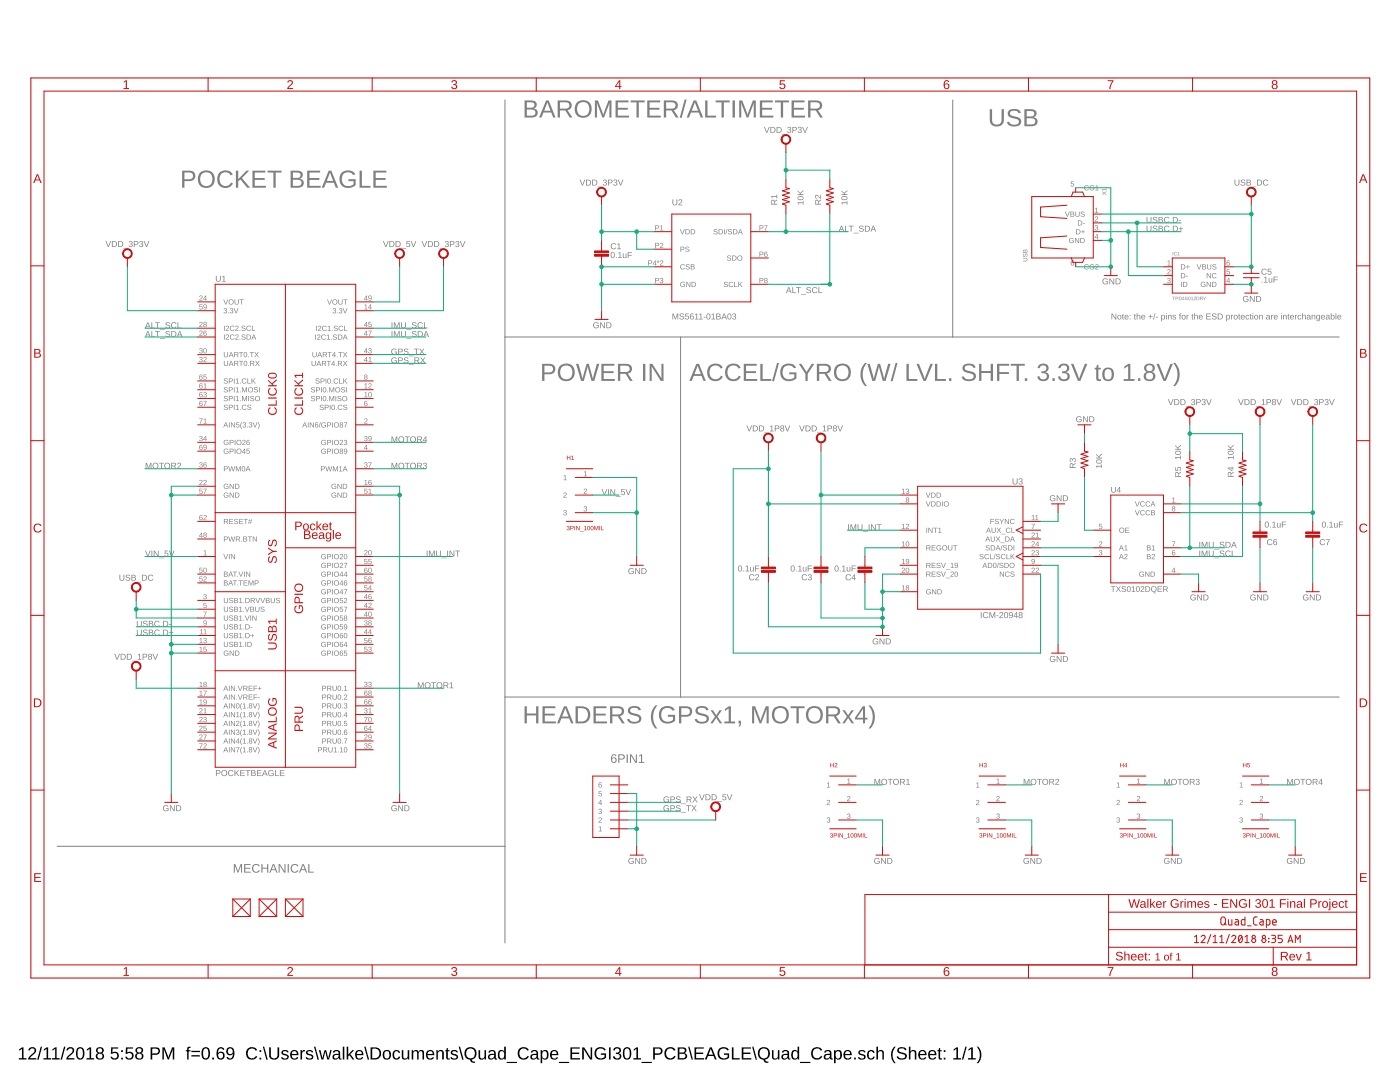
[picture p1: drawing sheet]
<svg xmlns="http://www.w3.org/2000/svg" width="279mm" height="216mm" viewBox="0 0 279 216" stroke-linecap="round" stroke-linejoin="round" font-family="sans-serif">
<path d="M3.8 209.4l.6-.4h.3v2.1h.6v.3h-1.5v-.3h.6v-1.8l-.6 .4zM5.9 209.1a.79 .79 0 0 1 1.2 .2 .79 .79 0 0 1-.4 1.1l-.7 .7h1.2v.3h-1.6a2.08 2.08 0 0 1 1-1.3 .48 .48 0 0 0 .1-.8 .48 .48 0 0 0-.7 .3h-.4zM8.1 208.9h.3l-.7 2.5h-.3zM8.7 209.4l.6-.4h.3v2.1h.6v.3h-1.5v-.3h.6v-1.8l-.6 .4zM10.4 209.4l.6-.4h.3v2.1h.6v.3h-1.5v-.3h.6v-1.8l-.6 .4zM12.8 208.9h.3l-.7 2.5h-.3zM13.5 209.1a.79 .79 0 0 1 1.2 .2 .79 .79 0 0 1-.4 1.1l-.7 .7h1.2v.3h-1.6a2.08 2.08 0 0 1 1-1.3 .48 .48 0 0 0 .1-.8 .48 .48 0 0 0-.7 .3h-.4zM15.5 209.1a.91 .91 0 0 1 1.1 .1 .91 .91 0 0 1 .3 1 .89 .89 0 0 1-.4 1.1 .89 .89 0 0 1-1.1-.2l-.2-.5v-.8zM15.7 209.3a1.65 1.65 0 0 0 .1 1.9h.2a1.12 1.12 0 0 0 .5-1.6l-.3-.4zM17.3 209.4l.6-.4h.3v2.1h.6v.3h-1.5v-.3h.6v-1.8l-.6 .4zM19.4 209.1a.74 .74 0 0 1 .9-.1 .74 .74 0 0 1 .3 .9l-.3 .2a.71 .71 0 0 1 .4 1 .71 .71 0 0 1-1 .3 .66 .66 0 0 1-.6-.6 .66 .66 0 0 1 .5-.7l-.4-.3v-.4zM19.5 209.6a.45 .45 0 0 0 .9 0 .45 .45 0 0 0-.9 0zM19.4 210.7a.51 .51 0 0 0 1 0 .51 .51 0 0 0-1 0zM22.2 209h1.4v.2h-1.1l-.1 .8a.83 .83 0 0 1 1.2 .2 .83 .83 0 0 1-.2 1.1 .83 .83 0 0 1-1.1 0l-.3-.4 .4-.1a.55 .55 0 0 0 .8 .3 .55 .55 0 0 0 .1-.9 .55 .55 0 0 0-.9 .1h-.3zM24.2 209.5h.3v.4h-.3zM24.2 211.1h.3v.3h-.3zM25.1 209h1.4v.2h-1.1v.8a.83 .83 0 0 1 1.1 .2 .83 .83 0 0 1-.1 1.1 .83 .83 0 0 1-1.1 0l-.3-.4 .3-.1a.55 .55 0 0 0 .8 .3 .55 .55 0 0 0 .1-.9 .55 .55 0 0 0-.8 .1h-.3zM27.2 209.1a.74 .74 0 0 1 1-.1 .74 .74 0 0 1 .3 .9l-.4 .2a.71 .71 0 0 1 .5 1 .71 .71 0 0 1-1 .3 .66 .66 0 0 1-.6-.6 .66 .66 0 0 1 .5-.7l-.4-.3v-.4zM27.3 209.6a.45 .45 0 0 0 .9 0 .45 .45 0 0 0-.9 0zM27.3 210.7a.51 .51 0 0 0 1 0 .51 .51 0 0 0-1 0zM30.1 209a2.12 2.12 0 0 1 1.6 .2 .76 .76 0 0 1 .2 .8 .76 .76 0 0 1-.8 .5h-.7v.9h-.3zM30.4 209.2v1h1a.49 .49 0 0 0 0-.9zM32.4 209h.4l.8 2.1 .8-2.1h.4v2.4h-.3v-2.1l-.8 2.1h-.2l-.8-2.1v2.1h-.3zM37.5 209l.5-.1v.2l-.3 .1v.3h.3v.3h-.3v1.6h-.4v-1.6h-.2v-.3h.2zM38.2 209.7h1.7v.2h-1.7zM38.2 210.6h1.7v.2h-1.7zM40.6 209.1a.91 .91 0 0 1 1 .1 .91 .91 0 0 1 .3 1 .89 .89 0 0 1-.3 1.1 .89 .89 0 0 1-1.2-.2l-.2-.5v-.8zM40.8 209.3a1.65 1.65 0 0 0 .1 1.9h.2a1.12 1.12 0 0 0 .4-1.6l-.3-.4zM42.4 211h.3v.4h-.3zM43.6 209.1a.76 .76 0 0 1 1.2 .3l-.3 .1a.51 .51 0 0 0-.7-.3 .51 .51 0 0 0-.3 .7v.3a.79 .79 0 0 1 1.2 0 .79 .79 0 0 1-.1 1.1 .79 .79 0 0 1-1.2-.2 1.85 1.85 0 0 1 .2-2zM43.5 210.6a.52 .52 0 0 0 1 0 .52 .52 0 0 0-1 0zM45.4 209.2a.89 .89 0 0 1 1.1-.1 .89 .89 0 0 1 .3 1 .94 .94 0 0 1-.3 1.1 .94 .94 0 0 1-1.2 0l-.1-.3h.3a.52 .52 0 0 0 .7 .2 .52 .52 0 0 0 .3-.6v-.3a.78 .78 0 0 1-1.2 .1 .78 .78 0 0 1 .1-1.1zM45.4 209.8a.55 .55 0 0 0 1.1 0 .55 .55 0 0 0-1.1 0zM49.4 209.3a1.21 1.21 0 0 1 1.9 .2l-.3 .2a.87 .87 0 0 0-1.2-.4 .87 .87 0 0 0-.3 1.2 .84 .84 0 0 0 .7 .7 .84 .84 0 0 0 .9-.5l.2 .1a1.25 1.25 0 0 1-1.8 .4 1.25 1.25 0 0 1-.1-1.9zM51.8 209.5h.3v.4h-.3zM51.8 211.1h.3v.3h-.3zM52.5 208.9h.2l.7 2.5h-.2zM53.7 209h.3v1.5a.68 .68 0 0 0 .7 .7 .68 .68 0 0 0 .7-.7v-1.5h.3v1.5a1.01 1.01 0 0 1-1 .9 1.01 1.01 0 0 1-1-.9zM56.3 209.6a.85 .85 0 0 1 1.3 .4h-.3a.39 .39 0 0 0-.5-.3 .39 .39 0 0 0-.2 .5l.2 .1a.67 .67 0 0 1 .6 .2 .67 .67 0 0 1 .1 .7 .91 .91 0 0 1-1.4-.2l.3-.1a.45 .45 0 0 0 .5 .4 .45 .45 0 0 0 .4-.6h-.1a.82 .82 0 0 1-1-.8zM58.1 209.8a.85 .85 0 0 1 1-.2 .85 .85 0 0 1 .5 .9h-1.4a.54 .54 0 0 0 .4 .7 .54 .54 0 0 0 .6-.3l.3 .1a.89 .89 0 0 1-1.2 .4 .89 .89 0 0 1-.4-1.2zM58.4 209.9l-.2 .4h1l-.3-.5zM60 209.5h.2l.1 .4 .1-.3 .4-.1v.3h-.3l-.2 .3v1.3h-.3zM61.3 209.6a.85 .85 0 0 1 1.2 .4h-.3a.39 .39 0 0 0-.4-.3 .39 .39 0 0 0-.3 .5l.2 .1a.67 .67 0 0 1 .7 .2 .67 .67 0 0 1 0 .7 .91 .91 0 0 1-1.4-.2l.3-.1a.45 .45 0 0 0 .5 .4 .45 .45 0 0 0 .4-.6h-.1a.82 .82 0 0 1-1-.8zM62.7 208.9h.2l.7 2.5h-.2zM63.6 209.5h.4l.3 1.7 .5-1.7h.3l.4 1.7 .4-1.7h.3l-.5 1.9h-.4l-.4-1.6-.4 1.6h-.3zM66.7 209.6a.74 .74 0 0 1 .7-.1 .74 .74 0 0 1 .5 .6v1l.3 .1v.2h-.4l-.2-.3a.63 .63 0 0 1-.8 .4 .63 .63 0 0 1-.4-.8 .63 .63 0 0 1 .8-.4h.4a.42 .42 0 0 0-.3-.6 .42 .42 0 0 0-.5 .3h-.4zM66.8 210.6a.39 .39 0 0 0 0 .6 .39 .39 0 0 0 .6-.2l.2-.5zM68.4 208.9h.3v2.5h-.3zM69.2 208.9h.3v1.6l.8-1h.4l-.8 .8 .8 1.1h-.3l-.7-.8-.2 .1v.7h-.3zM71.1 209.8a.85 .85 0 0 1 1-.2 .85 .85 0 0 1 .4 .9h-1.3a.54 .54 0 0 0 .3 .7 .54 .54 0 0 0 .7-.3l.3 .1a.89 .89 0 0 1-1.2 .4 .89 .89 0 0 1-.4-1.2zM71.3 209.9l-.1 .4h1l-.3-.5zM72.7 208.9h.3l.7 2.5h-.3zM74 209h.8a1.22 1.22 0 0 1 1.3 1.1 1.22 1.22 0 0 1-1.2 1.3h-.9zM74.3 209.2v1.9h.5a.95 .95 0 0 0 .9-.9 .95 .95 0 0 0-.9-1zM76.6 209.8a.89 .89 0 0 1 1.1-.1 .89 .89 0 0 1 .3 1.1 .89 .89 0 0 1-1.2 .6 .89 .89 0 0 1-.4-1.3zM76.9 209.8a.86 .86 0 0 0 .3 1.4 .79 .79 0 0 0 .5-.7 .79 .79 0 0 0-.5-.8zM78.5 209.8a.76 .76 0 0 1 1.3 .3h-.3a.48 .48 0 0 0-.6-.3 .48 .48 0 0 0-.2 .7 .48 .48 0 0 0 .2 .6 .48 .48 0 0 0 .6-.3l.4 .1a.79 .79 0 0 1-1 .5 .79 .79 0 0 1-.6-.9zM80.2 209.5h.3v1.2a.45 .45 0 0 0 .5 .5 .45 .45 0 0 0 .4-.6v-1.1h.3v1.9h-.3v-.3a.63 .63 0 0 1-.7 .3 .63 .63 0 0 1-.5-.6zM82.2 209.5h.2l.1 .4a.58 .58 0 0 1 .5-.4 .58 .58 0 0 1 .5 .4 .58 .58 0 0 1 .7-.4 .58 .58 0 0 1 .4 .7v1.2h-.3v-1.4a.41 .41 0 0 0-.5-.2 .41 .41 0 0 0-.2 .5v1.1h-.4v-1.4a.41 .41 0 0 0-.5-.2 .41 .41 0 0 0-.2 .5v1.1h-.3zM85.2 209.8a.85 .85 0 0 1 1.1-.2 .85 .85 0 0 1 .4 .9h-1.4a.54 .54 0 0 0 .4 .7 .54 .54 0 0 0 .6-.3l.3 .1a.89 .89 0 0 1-1.2 .4 .89 .89 0 0 1-.4-1.2zM85.5 209.9l-.2 .4h1.1l-.4-.5zM87.1 209.5h.3v.4a.63 .63 0 0 1 .7-.4 .63 .63 0 0 1 .5 .7v1.2h-.3v-1.2a.45 .45 0 0 0-.5-.5 .45 .45 0 0 0-.4 .6v1.1h-.3zM89.2 209.1h.2v.4h.3v.3h-.3v1.2l.1 .2h.3v.2h-.6l-.1-.1v-1.5h-.3v-.3h.3zM90.1 209.6a.85 .85 0 0 1 1.3 .4h-.3a.39 .39 0 0 0-.5-.3 .39 .39 0 0 0-.3 .5l.2 .1a.67 .67 0 0 1 .7 .2 .67 .67 0 0 1 .1 .7 .91 .91 0 0 1-1.4-.2l.2-.1a.45 .45 0 0 0 .6 .4 .45 .45 0 0 0 .3-.6h-.1a.82 .82 0 0 1-.9-.8zM91.5 208.9h.3l.7 2.5h-.3zM93 209.3a1.27 1.27 0 0 1 2 .3 1.27 1.27 0 0 1-.9 1.8l.2 .3 .5 .1v.2a.74 .74 0 0 1-1-.6 1.27 1.27 0 0 1-1.1-.8 1.27 1.27 0 0 1 .3-1.3zM93.3 209.5a.97 .97 0 0 0-.1 1.3 .97 .97 0 0 0 1.3 .1 .97 .97 0 0 0 .1-1.3 .97 .97 0 0 0-1.3-.1zM95.5 209.5h.3v1.2a.45 .45 0 0 0 .5 .5 .45 .45 0 0 0 .4-.6v-1.1h.3v1.9h-.3v-.3a.63 .63 0 0 1-.7 .3 .63 .63 0 0 1-.5-.6zM97.7 209.6a.74 .74 0 0 1 .8-.1 .74 .74 0 0 1 .4 .6v1l.3 .1v.2h-.4l-.2-.3a.63 .63 0 0 1-.8 .4 .63 .63 0 0 1-.4-.8 .63 .63 0 0 1 .8-.4h.4a.42 .42 0 0 0-.3-.6 .42 .42 0 0 0-.5 .3h-.3zM97.8 210.6a.39 .39 0 0 0 .1 .6 .39 .39 0 0 0 .5-.2l.2-.5zM99.5 209.8a.67 .67 0 0 1 1.1 0v-.9h.3v2.5h-.3v-.3a.71 .71 0 0 1-.9 .3 .71 .71 0 0 1-.3-.9zM99.8 209.9a.91 .91 0 0 0 .3 1.3 .79 .79 0 0 0 .5-.7 .79 .79 0 0 0-.5-.8zM101.1 211.9h2.1v.2h-2.1zM103.6 209.3a1.21 1.21 0 0 1 1.9 .2l-.3 .2a.87 .87 0 0 0-1.1-.4 .87 .87 0 0 0-.4 1.2 .84 .84 0 0 0 .7 .7 .84 .84 0 0 0 .9-.5l.3 .1a1.25 1.25 0 0 1-1.9 .4 1.25 1.25 0 0 1-.1-1.9zM106.2 209.6a.74 .74 0 0 1 .7-.1 .74 .74 0 0 1 .5 .6v1l.3 .1v.2h-.4l-.2-.3a.63 .63 0 0 1-.8 .4 .63 .63 0 0 1-.4-.8 .63 .63 0 0 1 .7-.4h.5a.42 .42 0 0 0-.3-.6 .42 .42 0 0 0-.6 .3h-.3zM106.3 210.6a.39 .39 0 0 0 0 .6 .39 .39 0 0 0 .6-.2l.2-.5zM107.9 209.5h.3v.3a.71 .71 0 0 1 .9-.2 .71 .71 0 0 1 .4 .9 .76 .76 0 0 1-1 .9l-.3-.3v1h-.3zM108.4 209.8a.84 .84 0 0 0 .3 1.4 .83 .83 0 0 0 0-1.4zM110 209.8a.85 .85 0 0 1 1-.2 .85 .85 0 0 1 .4 .9h-1.3a.54 .54 0 0 0 .3 .7 .54 .54 0 0 0 .7-.3l.3 .1a.89 .89 0 0 1-1.2 .4 .89 .89 0 0 1-.4-1.2zM110.2 209.9l-.1 .4h1l-.3-.5zM111.5 211.9h2.1v.2h-2.1zM113.8 209h1.9v.2h-1.5v.8h1.4v.3h-1.4v.8h1.6v.3h-2zM116.2 209h.4l1.3 2.1v-2.1h.3v2.4h-.4l-1.3-2.1v2.1h-.3zM119 209.3a1.27 1.27 0 0 1 1.9 .2l-.3 .1a.93 .93 0 0 0-1.3-.2 .93 .93 0 0 0-.2 1.3 1.03 1.03 0 0 0 1.5 .2v-.4h-.7v-.3h1.1v.8a1.33 1.33 0 0 1-2 .2 1.33 1.33 0 0 1 0-1.9zM121.5 209h.4v2.4h-.4zM122.6 209.1a.74 .74 0 0 1 1-.1 .74 .74 0 0 1 .2 1l-.4 .2a.66 .66 0 0 1 .6 .7 .66 .66 0 0 1-.8 .5l-.7-.2-.2-.4h.4a.49 .49 0 0 0 .6 .4 .49 .49 0 0 0 .2-.8l-.6-.1v-.3a.47 .47 0 0 0 .7-.2 .47 .47 0 0 0-.3-.6 .47 .47 0 0 0-.6 .4h-.3zM124.7 209.1a.91 .91 0 0 1 1 .1 .91 .91 0 0 1 .3 1 .89 .89 0 0 1-.4 1.1 .89 .89 0 0 1-1.1-.2l-.2-.5v-.8zM124.8 209.3a1.65 1.65 0 0 0 .2 1.9h.1a1.12 1.12 0 0 0 .5-1.6l-.3-.4zM126.5 209.4l.5-.4h.3v2.1h.6v.3h-1.5v-.3h.6v-1.8l-.5 .4zM128 211.9h2.1v.2h-2.1zM130.3 209a2.12 2.12 0 0 1 1.7 .2 .76 .76 0 0 1 .2 .8 .76 .76 0 0 1-.8 .5h-.7v.9h-.4zM130.7 209.2v1h1a.49 .49 0 0 0-.1-.9zM132.9 209.3a1.21 1.21 0 0 1 1.9 .2l-.3 .2a.87 .87 0 0 0-1.2-.4 .87 .87 0 0 0-.3 1.2 .84 .84 0 0 0 .7 .7 .84 .84 0 0 0 .9-.5l.2 .1a1.25 1.25 0 0 1-1.8 .4 1.25 1.25 0 0 1-.1-1.9zM135.3 209a1.58 1.58 0 0 1 1.6 .3 .57 .57 0 0 1-.4 .8 .66 .66 0 0 1 .6 .8 .66 .66 0 0 1-.9 .5h-.9zM135.6 209.2v.8h.5a.42 .42 0 0 0 .5-.1 .42 .42 0 0 0 0-.5 1 1 0 0 0-1-.2zM135.6 210.3v.8h1a.43 .43 0 0 0 .1-.6l-.2-.2zM137.3 208.9h.3l.7 2.5h-.3zM138.6 209h1.8v.2h-1.5v.8h1.4v.3h-1.4v.8h1.6v.3h-1.9zM141.7 209h.3l1 2.4h-.3l-.3-.7h-1.1l-.3 .7h-.3zM141.8 209.2l-.4 1.2h.9zM143.5 209.3a1.27 1.27 0 0 1 2 .2l-.4 .1a.93 .93 0 0 0-1.3-.2 .93 .93 0 0 0-.2 1.3 1.03 1.03 0 0 0 1.6 .2v-.4h-.7v-.3h1v.8a1.33 1.33 0 0 1-1.9 .2 1.33 1.33 0 0 1-.1-1.9zM146.1 209h.3v2.1h1.2v.3h-1.5zM148 209h1.9v.2h-1.5v.8h1.4v.3h-1.4v.8h1.5v.3h-1.9zM150.1 208.9h.3l.7 2.5h-.3zM151.6 209.3a1.27 1.27 0 0 1 2 .3 1.27 1.27 0 0 1-.9 1.8l.2 .3 .5 .1v.2a.74 .74 0 0 1-1.1-.6 1.27 1.27 0 0 1-1-.8 1.27 1.27 0 0 1 .3-1.3zM151.8 209.5a.97 .97 0 0 0-.1 1.3 .97 .97 0 0 0 1.4 .1 .97 .97 0 0 0 .1-1.3 .97 .97 0 0 0-1.4-.1zM154.1 209.5h.3v1.2a.45 .45 0 0 0 .5 .5 .45 .45 0 0 0 .3-.6v-1.1h.3l.1 1.9h-.3v-.3a.63 .63 0 0 1-.8 .3 .63 .63 0 0 1-.4-.6zM156.3 209.6a.74 .74 0 0 1 .7-.1 .74 .74 0 0 1 .5 .6v1l.3 .1v.2h-.4l-.2-.3a.63 .63 0 0 1-.8 .4 .63 .63 0 0 1-.4-.8 .63 .63 0 0 1 .7-.4h.5a.42 .42 0 0 0-.3-.6 .42 .42 0 0 0-.5 .3h-.4zM156.4 210.6a.39 .39 0 0 0 0 .6 .39 .39 0 0 0 .6-.2l.2-.5zM158.1 209.8a.67 .67 0 0 1 1.1 0v-.9h.3v2.5h-.3v-.3a.71 .71 0 0 1-.9 .3 .71 .71 0 0 1-.4-.9zM158.3 209.9a.91 .91 0 0 0 .4 1.3 .79 .79 0 0 0 .5-.7 .79 .79 0 0 0-.5-.8zM159.7 211.9h2v.2h-2zM162.2 209.3a1.21 1.21 0 0 1 1.9 .2l-.3 .2a.87 .87 0 0 0-1.2-.4 .87 .87 0 0 0-.4 1.2 .84 .84 0 0 0 .8 .7 .84 .84 0 0 0 .8-.5l.3 .1a1.25 1.25 0 0 1-1.9 .4 1.25 1.25 0 0 1 0-1.9zM164.7 209.6a.74 .74 0 0 1 .8-.1 .74 .74 0 0 1 .4 .6v1l.3 .1v.2h-.4l-.2-.3a.63 .63 0 0 1-.8 .4 .63 .63 0 0 1-.4-.8 .63 .63 0 0 1 .8-.4h.4a.42 .42 0 0 0-.3-.6 .42 .42 0 0 0-.5 .3h-.3zM164.8 210.6a.39 .39 0 0 0 .1 .6 .39 .39 0 0 0 .6-.2l.1-.5zM166.4 209.5h.3l.1 .3a.71 .71 0 0 1 .9-.2 .71 .71 0 0 1 .3 .9 .76 .76 0 0 1-.9 .9l-.3-.3v1h-.4zM167 209.8a.84 .84 0 0 0 .3 1.4 .83 .83 0 0 0 0-1.4zM168.5 209.8a.85 .85 0 0 1 1.1-.2 .85 .85 0 0 1 .4 .9h-1.3a.54 .54 0 0 0 .3 .7 .54 .54 0 0 0 .7-.3l.2 .1a.89 .89 0 0 1-1.2 .4 .89 .89 0 0 1-.4-1.2zM168.8 209.9l-.1 .4h1l-.3-.5zM170.5 211h.3v.4h-.3zM171.5 209.6a.85 .85 0 0 1 1.2 .4h-.2a.39 .39 0 0 0-.5-.3 .39 .39 0 0 0-.3 .5l.2 .1a.67 .67 0 0 1 .7 .2 .67 .67 0 0 1 .1 .7 .91 .91 0 0 1-1.5-.2l.3-.1a.45 .45 0 0 0 .5 .4 .45 .45 0 0 0 .4-.6h-.1a.82 .82 0 0 1-1-.8zM173.2 209.8a.76 .76 0 0 1 1.4 .3h-.4a.48 .48 0 0 0-.6-.3 .48 .48 0 0 0-.2 .7 .48 .48 0 0 0 .2 .6 .48 .48 0 0 0 .7-.3l.3 .1a.79 .79 0 0 1-1 .5 .79 .79 0 0 1-.6-.9zM174.9 208.9h.3v1a.63 .63 0 0 1 .7-.4 .63 .63 0 0 1 .5 .7v1.2h-.3v-1.2a.45 .45 0 0 0-.5-.5 .45 .45 0 0 0-.4 .6v1.1h-.3zM178.5 208.9h.3a2.48 2.48 0 0 0 0 3.2 1.06 1.06 0 0 1-.9-1 2.47 2.47 0 0 1 .6-2.2zM179.2 209.2a1.11 1.11 0 0 1 1.7 .3l-.3 .1a.63 .63 0 0 0-.6-.4 .63 .63 0 0 0-.6 .5l.7 .3a.75 .75 0 0 1 .9 .8 .75 .75 0 0 1-1 .6 .89 .89 0 0 1-1.1-.6h.4a.78 .78 0 0 0 .7 .4 .78 .78 0 0 0 .7-.4 1.74 1.74 0 0 0-1.4-.7l-.2-.4zM181.4 208.9h.3v1a.63 .63 0 0 1 .7-.4 .63 .63 0 0 1 .5 .7v1.2h-.3v-1.2a.45 .45 0 0 0-.5-.5 .45 .45 0 0 0-.4 .6v1.1h-.3zM183.5 209.8a.85 .85 0 0 1 1-.2 .85 .85 0 0 1 .4 .9h-1.3a.54 .54 0 0 0 .3 .7 .54 .54 0 0 0 .7-.3l.3 .1a.89 .89 0 0 1-1.2 .4 .89 .89 0 0 1-.4-1.2zM183.7 209.9l-.1 .4h1l-.3-.5zM185.4 209.8a.85 .85 0 0 1 1.1-.2 .85 .85 0 0 1 .4 .9h-1.4a.54 .54 0 0 0 .4 .7 .54 .54 0 0 0 .7-.3l.2 .1a.89 .89 0 0 1-1.2 .4 .89 .89 0 0 1-.4-1.2zM185.7 209.9l-.1 .4h1l-.3-.5zM187.4 209.1h.2v.4h.4v.3h-.4v1.2l.1 .2h.3v.2h-.5l-.2-.1v-1.5h-.2v-.3h.2zM188.3 209.5h.4v.4h-.4zM188.3 211.1h.4v.3h-.4zM190.3 209.4l.6-.4h.3v2.1h.6v.3h-1.5v-.3h.6v-1.8l-.6 .4zM192.7 208.9h.2l-.7 2.5h-.3zM193.3 209.4l.5-.4h.3v2.1h.6v.3h-1.5v-.3h.6v-1.8l-.5 .4zM194.9 208.9a1.06 1.06 0 0 1 .9 1 2.47 2.47 0 0 1-.6 2.2h-.3a2.48 2.48 0 0 0 0-3.2z" fill="#000"/>
<path d="M100.8 19.9v168.3M190.1 19.9v47.3M100.8 67.2h166.5M100.8 139.1h166.5" fill="none" stroke="#808080" stroke-width=".2"/>
<g fill="#808080">
<path d="M104.7 140.9h.4v1.5h1.9v-1.5h.5v3.4h-.5v-1.5h-1.9v1.5h-.4zM108.3 140.9h2.5v.4h-2.1v1.1h2v.4h-2v1.2h2.2v.3h-2.6zM112.6 140.9h.5l1.4 3.4h-.5l-.4-1h-1.6l-.4 1h-.4zM112.8 141.3l-.6 1.7h1.3zM114.9 140.9a3.2 3.2 0 0 1 2.4 .5 1.75 1.75 0 0 1 .4 1.8 1.75 1.75 0 0 1-1.6 1.1h-1.2zM115.3 141.3v2.7h.8a1.34 1.34 0 0 0 1.2-1.4 1.34 1.34 0 0 0-1.3-1.3zM118.4 140.9h2.6v.4h-2.1v1.1h2v.4h-2v1.2h2.2v.3h-2.7zM121.7 140.9h1.7a.99 .99 0 0 1 1.1 .8 .99 .99 0 0 1-.8 1.2l1 1.4h-.5l-.9-1.4h-1.1v1.4h-.5zM122.2 141.3v1.3h1.1a.64 .64 0 0 0 .8-.7 .64 .64 0 0 0-.8-.6zM125.5 141.3a1.72 1.72 0 0 1 2.3 .1l.1 .3h-.4a.95 .95 0 0 0-.9-.5 .95 .95 0 0 0-.8 .6 1.49 1.49 0 0 0 1.4 .7 .95 .95 0 0 1 .8 1.1 .95 .95 0 0 1-1.1 .8h-.3a1.3 1.3 0 0 1-1.5-.9l.5-.1a1.15 1.15 0 0 0 1.9 .2 .68 .68 0 0 0-.8-.8 1.2 1.2 0 0 1-1.4-1.3zM130.8 140.8h.4a3.5 3.5 0 0 0 0 4.6 1.06 1.06 0 0 1-1-.8 3.5 3.5 0 0 1 .6-3.8zM131.9 141.3a1.78 1.78 0 0 1 2.8 .4l-.5 .1a1.29 1.29 0 0 0-1.7-.3 1.29 1.29 0 0 0-.5 1.7 1.42 1.42 0 0 0 2.3 .4v-.6h-1v-.4h1.4v1.2a1.86 1.86 0 0 1-2.6 .2 1.86 1.86 0 0 1-.2-2.7zM135.5 140.9a2.98 2.98 0 0 1 2.3 .3 1.06 1.06 0 0 1 .2 1.2 1.06 1.06 0 0 1-1 .6h-1v1.3h-.5zM136 141.3v1.3h.9a.68 .68 0 0 0 .8-.6 .68 .68 0 0 0-.8-.7zM138.9 141.3a1.72 1.72 0 0 1 2.4 .1l.1 .3h-.5a.95 .95 0 0 0-.8-.5 .95 .95 0 0 0-.9 .6 1.49 1.49 0 0 0 1.5 .7 .95 .95 0 0 1 .8 1.1 .95 .95 0 0 1-1.1 .8h-.3a1.3 1.3 0 0 1-1.5-.9l.5-.1a1.15 1.15 0 0 0 1.9 .2 .68 .68 0 0 0-.8-.8 1.2 1.2 0 0 1-1.4-1.3zM141.8 141.7h.5l.6 1 .7-1h.5l-.9 1.3 .9 1.3h-.5l-.7-1-.7 1h-.4l.9-1.3zM144.7 141.5l.8-.6h.4v3.1h.8v.3h-2.1v-.3h.8v-2.7l-.7 .6zM147.4 143.8h.5l-.2 1.2h-.3l.2-.7h-.2zM150.1 140.9h.6l1.1 2.9 1-2.9h.6v3.4h-.4v-3l-1.1 3h-.3l-1.1-3v3h-.4zM154.5 141.3a1.74 1.74 0 0 1 2.5 .2 1.74 1.74 0 0 1-.2 2.5 1.74 1.74 0 0 1-2.5-.4l-.2-.6v-.8zM154.8 141.6a1.38 1.38 0 0 0-.1 1.8 1.38 1.38 0 0 0 1.8 .4 1.4 1.4 0 0 0 .4-1.7 1.4 1.4 0 0 0-1.7-.8zM157.8 140.9h2.8v.4h-1.2v3h-.5v-3h-1.1zM161.3 141.3a1.74 1.74 0 0 1 2.5 .2 1.74 1.74 0 0 1-.3 2.5 1.74 1.74 0 0 1-2.5-.4l-.1-.6v-.8zM161.6 141.6a1.38 1.38 0 0 0-.1 1.8 1.38 1.38 0 0 0 1.8 .4 1.4 1.4 0 0 0 .4-1.7 1.4 1.4 0 0 0-1.7-.8zM164.9 140.9h1.6a.99 .99 0 0 1 1.1 .8 .99 .99 0 0 1-.8 1.2l1 1.4h-.5l-.9-1.4h-1.1v1.4h-.4zM165.3 141.3v1.3h1.1a.64 .64 0 0 0 .8-.7 .64 .64 0 0 0-.8-.6zM168.1 141.7h.5l.7 1 .6-1h.5l-.9 1.3 1 1.3h-.5l-.7-1-.7 1h-.5l.9-1.3zM172.2 140.9h.4v2.3h.5v.4h-.5v.7h-.4v-.7h-1.6v-.4zM172.2 141.4l-1.2 1.8h1.2zM173.3 140.8a1.06 1.06 0 0 1 1 .7 3.5 3.5 0 0 1-.6 3.9h-.4a3.5 3.5 0 0 0 0-4.6z"/>
<path d="M104.7 20a2.83 2.83 0 0 1 2.2 .3 .79 .79 0 0 1-.4 1.4 .93 .93 0 0 1 .8 1.1 .93 .93 0 0 1-1.2 .7h-1.4zM105.1 20.4v1.1h.8a.57 .57 0 0 0 .8-.5 .57 .57 0 0 0-.8-.6zM105.1 21.9v1.2h.9a.62 .62 0 0 0 .8-.4 .62 .62 0 0 0-.4-.8zM109 20h.5l1.4 3.5h-.5l-.4-1h-1.5l-.4 1h-.5zM109.2 20.4l-.6 1.7h1.3zM111.3 20h1.6a.99 .99 0 0 1 1.2 .8 .99 .99 0 0 1-.8 1.2l.9 1.5h-.5l-.9-1.5h-1v1.5h-.5zM111.8 20.4v1.3h1.1a.64 .64 0 0 0 .7-.7 .64 .64 0 0 0-.8-.6zM115.1 20.5a1.74 1.74 0 0 1 2.6 .1 1.74 1.74 0 0 1-.3 2.5 1.74 1.74 0 0 1-2.5-.4l-.2-.6v-.8zM115.5 20.7a1.38 1.38 0 0 0-.2 1.8 1.38 1.38 0 0 0 1.8 .4 1.4 1.4 0 0 0 .4-1.7 1.4 1.4 0 0 0-1.6-.7zM118.7 20h.6l1.1 2.9 1-2.9h.6v3.5h-.4v-3l-1.1 3h-.3l-1.1-3v3h-.4zM122.8 20h2.6v.4h-2.1v1.1h2v.4h-2v1.2h2.2v.4h-2.7zM125.9 20h2.8v.4h-1.2v3.1h-.5v-3.1h-1.1zM129.2 20h2.6v.4h-2.2v1.1h2v.4h-2v1.2h2.3v.4h-2.7zM132.5 20h1.6a.99 .99 0 0 1 1.2 .8 .99 .99 0 0 1-.8 1.2l.9 1.5h-.5l-.9-1.5h-1.1v1.5h-.4zM132.9 20.4v1.3h1.2a.64 .64 0 0 0 .7-.7 .64 .64 0 0 0-.8-.6zM136.6 19.9h.4l-1 3.6h-.4zM138.4 20h.6l1.3 3.5h-.5l-.3-1h-1.6l-.4 1h-.5zM138.7 20.4l-.7 1.7h1.3zM140.7 20h.5v3.1h1.7v.4h-2.2zM142.8 20h2.8v.4h-1.1v3.1h-.5v-3.1h-1.2zM146.2 20h.5v3.5h-.5zM147.5 20h.6l1.1 2.9 1-2.9h.6v3.5h-.4v-3l-1.1 3h-.3l-1.1-3v3h-.4zM151.6 20h2.6v.4h-2.1v1.1h2v.4h-2v1.2h2.2v.4h-2.7zM154.7 20h2.8v.4h-1.2v3.1h-.5v-3.1h-1.1zM158 20h2.6v.4h-2.2v1.1h2v.4h-2v1.2h2.3v.4h-2.7zM161.3 20h1.6a.99 .99 0 0 1 1.2 .8 .99 .99 0 0 1-.8 1.2l.9 1.5h-.5l-.9-1.5h-1.1v1.5h-.4zM161.7 20.4v1.3h1.2a.64 .64 0 0 0 .7-.7 .64 .64 0 0 0-.8-.6z"/>
<path d="M197.5 21.8h.5v2.1a.95 .95 0 0 0 1 1 .95 .95 0 0 0 .9-1v-2.1h.4v2.1a1.41 1.41 0 0 1-1.3 1.3 1.41 1.41 0 0 1-1.5-1.2zM201.3 22.2a1.72 1.72 0 0 1 2.3 .1l.1 .2-.4 .1a.95 .95 0 0 0-.9-.5 .95 .95 0 0 0-.8 .5 1.49 1.49 0 0 0 1.4 .7 .95 .95 0 0 1 .8 1.1 .95 .95 0 0 1-1.1 .8h-.3a1.3 1.3 0 0 1-1.4-.8l.4-.1a1.15 1.15 0 0 0 1.9 .2 .68 .68 0 0 0-.8-.8 1.2 1.2 0 0 1-1.4-1.3zM204.4 21.8a2.83 2.83 0 0 1 2.3 .3 .79 .79 0 0 1-.5 1.3 .93 .93 0 0 1 .9 1.1 .93 .93 0 0 1-1.3 .7h-1.4zM204.9 22.2v1h.8a.57 .57 0 0 0 .7-.5 .57 .57 0 0 0-.7-.5zM204.9 23.6v1.2h.9a.62 .62 0 0 0 .8-.4 .62 .62 0 0 0-.5-.8z"/>
<path d="M139 72.6h.5l1.4 3.4h-.5l-.4-1h-1.5l-.4 1h-.5zM139.2 72.9l-.6 1.8h1.3zM141.6 73a1.7 1.7 0 0 1 2.6 .4l-.4 .1a1.21 1.21 0 0 0-1.6-.5 1.21 1.21 0 0 0-.6 1.6 1.18 1.18 0 0 0 1 1.1 1.18 1.18 0 0 0 1.3-.7l.4 .2a1.71 1.71 0 0 1-2.3 .7 1.71 1.71 0 0 1-.8-2.3zM145.1 73a1.7 1.7 0 0 1 2.7 .4l-.4 .1a1.21 1.21 0 0 0-1.6-.5 1.21 1.21 0 0 0-.6 1.6 1.18 1.18 0 0 0 1 1.1 1.18 1.18 0 0 0 1.3-.7l.3 .2a1.71 1.71 0 0 1-2.3 .7 1.71 1.71 0 0 1-.7-2.3zM148.4 72.6h2.6v.4h-2.1v1.1h2v.3h-2v1.2h2.2v.4h-2.7zM151.7 72.6h.5v3h1.7v.4h-2.2zM155.1 72.4h.4l-1 3.7h-.4zM156.2 73a1.78 1.78 0 0 1 2.7 .4l-.5 .1a1.29 1.29 0 0 0-1.7-.4 1.29 1.29 0 0 0-.4 1.8 1.42 1.42 0 0 0 2.2 .4v-.6h-1v-.4h1.4v1.2a1.86 1.86 0 0 1-2.6 .2 1.86 1.86 0 0 1-.1-2.7zM159.4 72.6h.5l1.1 1.6 1-1.6h.5l-1.3 2v1.4h-.5v-1.4zM163 72.6h1.6a.99 .99 0 0 1 1.2 .8 .99 .99 0 0 1-.8 1.1l1 1.5h-.6l-.9-1.4h-1v1.4h-.5zM163.5 73v1.2h1.1a.64 .64 0 0 0 .8-.6 .64 .64 0 0 0-.8-.6zM166.9 73a1.74 1.74 0 0 1 2.5 .1 1.74 1.74 0 0 1-.3 2.6 1.74 1.74 0 0 1-2.5-.5l-.1-.6v-.7zM167.2 73.3a1.38 1.38 0 0 0-.1 1.8 1.38 1.38 0 0 0 1.7 .4 1.4 1.4 0 0 0 .5-1.8 1.4 1.4 0 0 0-1.7-.7zM172.6 72.4h.4a3.5 3.5 0 0 0 0 4.6 1.06 1.06 0 0 1-.9-.7 3.5 3.5 0 0 1 .5-3.9zM173.1 72.6h.5l.8 3 .8-3h.4l.8 3 .8-3h.5l-1 3.4h-.5l-.8-2.9-.8 2.9h-.5zM178.7 72.4h.4l-1 3.7h-.4zM180.9 72.6h.5v3h1.7v.4h-2.2zM182.9 72.6h.5l1.1 3 1.2-3h.5l-1.4 3.4h-.5zM186.6 72.6h.5v3h1.7v.4h-2.2zM189.4 75.5h.5v.5h-.5zM192.2 73a1.72 1.72 0 0 1 2.4 .1l.1 .2-.5 .1a.95 .95 0 0 0-.8-.5 .95 .95 0 0 0-.9 .5 1.49 1.49 0 0 0 1.4 .8 .95 .95 0 0 1 .9 1 .95 .95 0 0 1-1.1 .8l-.3 .1a1.3 1.3 0 0 1-1.5-.9l.5-.1a1.15 1.15 0 0 0 1.9 .2 .68 .68 0 0 0-.8-.8 1.2 1.2 0 0 1-1.4-1.3zM195.4 72.6h.5v1.4h1.8v-1.4h.5v3.4h-.5v-1.6h-1.8v1.6h-.5zM199 72.6h2.4v.4h-2v1.2h1.9v.4h-1.9v1.4h-.4zM201.7 72.6h2.8v.4h-1.2v3h-.4v-3h-1.2zM204.5 75.5h.5v.5h-.5zM207.4 72.8a1.06 1.06 0 0 1 1.3-.2 1.06 1.06 0 0 1 .5 1.2l-.6 .5a.92 .92 0 0 1 .8 1 .92 .92 0 0 1-1.2 .8l-.6-.1-.4-.4-.2-.5h.5a.7 .7 0 0 0 .9 .6 .7 .7 0 0 0 .3-1.1l-.9-.1v-.4a.64 .64 0 0 0 1-.3 .64 .64 0 0 0-.4-.9l-.7 .2-.2 .4-.4-.1zM210 75.5h.5v.5h-.5zM211.6 72.8a1.06 1.06 0 0 1 1.2-.2 1.06 1.06 0 0 1 .5 1.2l-.6 .5a.92 .92 0 0 1 .8 1 .92 .92 0 0 1-1.2 .8l-.6-.1-.4-.4-.2-.5h.5a.7 .7 0 0 0 .9 .6 .7 .7 0 0 0 .3-1.1l-.8-.1v-.4a.64 .64 0 0 0 .9-.3 .64 .64 0 0 0-.4-.9l-.7 .2-.2 .4-.4-.1zM213.7 72.6h.5l1.2 3 1.1-3h.5l-1.4 3.4h-.5zM218.9 72.8h.3v.6h.5v.3h-.5v1.8l.2 .2h.3v.3h-.4a.5 .5 0 0 1-.5-.5v-1.8h-.3v-.3h.3zM220.4 73.6a1.24 1.24 0 0 1 1.5 0 1.24 1.24 0 0 1 .4 1.4 1.17 1.17 0 0 1-1.3 1 1.17 1.17 0 0 1-1-1.3l.2-.9zM220.7 73.8a1.4 1.4 0 0 0 .2 1.9h.5a1.29 1.29 0 0 0 0-2zM224.4 73.2l.8-.6h.4v3h.8v.4h-2.1v-.4h.8v-2.6l-.7 .6zM227.1 75.5h.5v.5h-.5zM228.6 72.8a1.06 1.06 0 0 1 1.3-.2 1.06 1.06 0 0 1 .5 1.2l-.5 .4a.95 .95 0 0 1 .7 1.2 .95 .95 0 0 1-1.2 .7 .95 .95 0 0 1-1.1-.7 .95 .95 0 0 1 .6-1.2 .82 .82 0 0 1-.3-1.4zM228.8 73.4a.63 .63 0 0 0 1.2 0 .63 .63 0 0 0-1.2 0zM228.7 75.1a.71 .71 0 0 0 1.4 0 .71 .71 0 0 0-1.4 0zM230.8 72.6h.5l1.1 3 1.2-3h.5l-1.4 3.4h-.5zM234.1 72.4a1.06 1.06 0 0 1 1 .8 3.5 3.5 0 0 1-.6 3.8h-.4a3.5 3.5 0 0 0 0-4.6z"/>
<path d="M36.3 34.1a2.98 2.98 0 0 1 2.4 .2 1.06 1.06 0 0 1 .2 1.2 1.06 1.06 0 0 1-1.1 .6h-1v1.4h-.5zM36.8 34.4v1.4h.9a.68 .68 0 0 0 .8-.7 .68 .68 0 0 0-.8-.7zM39.9 34.5a1.74 1.74 0 0 1 2.6 .1 1.74 1.74 0 0 1-.3 2.5 1.74 1.74 0 0 1-2.5-.4l-.2-.6v-.7zM40.3 34.7a1.38 1.38 0 0 0-.2 1.8 1.38 1.38 0 0 0 1.8 .4 1.4 1.4 0 0 0 .4-1.7 1.4 1.4 0 0 0-1.6-.7zM43.8 34.5a1.7 1.7 0 0 1 2.7 .3l-.5 .2a1.21 1.21 0 0 0-1.6-.5 1.21 1.21 0 0 0-.6 1.5 1.18 1.18 0 0 0 1 1.1 1.18 1.18 0 0 0 1.3-.7l.4 .2a1.71 1.71 0 0 1-2.3 .7 1.71 1.71 0 0 1-.7-2.3zM47.1 34.1h.4v1.7l1.7-1.7h.5l-1.4 1.4 1.6 2h-.6l-1.3-1.7-.5 .4v1.3h-.4zM50.4 34.1h2.6v.3h-2.2v1.1h2v.4h-2v1.2h2.3v.4h-2.7zM53.4 34.1h2.8v.3h-1.2v3.1h-.4v-3.1h-1.2zM58 34.1a2.83 2.83 0 0 1 2.2 .3 .79 .79 0 0 1-.4 1.3 .93 .93 0 0 1 .8 1.1 .93 .93 0 0 1-1.2 .7h-1.4zM58.5 34.4v1.1h.7a.57 .57 0 0 0 .8-.5 .57 .57 0 0 0-.8-.6zM58.5 35.9v1.2h.9a.62 .62 0 0 0 .7-.4 .62 .62 0 0 0-.4-.8zM61.3 34.1h2.6v.3h-2.1v1.1h1.9v.4h-1.9v1.2h2.2v.4h-2.7zM65.6 34.1h.5l1.4 3.4h-.5l-.4-1h-1.5l-.4 1h-.5zM65.9 34.4l-.7 1.7h1.3zM68.2 34.5a1.78 1.78 0 0 1 2.7 .3l-.4 .1a1.29 1.29 0 0 0-1.8-.3 1.29 1.29 0 0 0-.4 1.7 1.42 1.42 0 0 0 2.3 .5v-.7h-1.1v-.3h1.5v1.1a1.86 1.86 0 0 1-2.7 .2 1.86 1.86 0 0 1-.1-2.6zM71.8 34.1h.4v3h1.7v.4h-2.1zM74.5 34.1h2.6v.3h-2.1v1.1h2v.4h-2v1.2h2.2v.4h-2.7z"/>
</g>
<path d="M135.8 67.2v71.9" fill="none" stroke="#808080" stroke-width=".2"/>
<path d="M108.2 72.6a2.98 2.98 0 0 1 2.3 .3 1.06 1.06 0 0 1 .2 1.2 1.06 1.06 0 0 1-1 .6h-1v1.3h-.5zM108.7 73v1.3h.9a.68 .68 0 0 0 .8-.7 .68 .68 0 0 0-.8-.6zM111.8 73a1.74 1.74 0 0 1 2.5 .1 1.74 1.74 0 0 1-.3 2.6 1.74 1.74 0 0 1-2.5-.5l-.2-.6v-.7zM112.1 73.3a1.38 1.38 0 0 0-.1 1.8 1.38 1.38 0 0 0 1.7 .4 1.4 1.4 0 0 0 .5-1.8 1.4 1.4 0 0 0-1.7-.7zM115 72.6h.4l.9 3 .8-3h.4l.8 3 .8-3h.5l-1 3.4h-.6l-.7-2.9-.8 2.9h-.5zM120 72.6h2.6v.4h-2.1v1.1h2v.3h-2v1.2h2.2v.4h-2.7zM123.3 72.6h1.6a.99 .99 0 0 1 1.2 .8 .99 .99 0 0 1-.8 1.1l1 1.5h-.6l-.9-1.4h-1v1.4h-.5zM123.8 73v1.2h1.1a.64 .64 0 0 0 .8-.6 .64 .64 0 0 0-.8-.6zM128.3 72.6h.5v3.4h-.5zM129.7 72.6h.5l1.8 2.9v-2.9h.4v3.4h-.5l-1.9-2.9 .1 2.9h-.4z" fill="#808080"/>
<path d="M11.4 168.9h89.4" fill="none" stroke="#808080" stroke-width=".2"/>
<g fill="#808080">
<path d="M205.8 104.5h.7l-.3 1h-.2l.1-.2 .3-.7h-.6z"/>
<path d="M40.7 110l.3-.2v.9h.3v.1h-.7v-.1h.3v-.8l-.2 .2z"/>
<path d="M40.7 118.6a.3 .3 0 0 1 .5 0 .3 .3 0 0 1-.2 .4 .27 .27 0 0 1 .3 .4 .27 .27 0 0 1-.4 .2l-.3-.3 .3 .2a.19 .19 0 0 0 .2-.2 .19 .19 0 0 0-.2-.2l-.1-.1a.2 .2 0 0 0 .3-.1 .2 .2 0 0 0-.1-.3 .2 .2 0 0 0-.3 .2h-.1z"/>
<path d="M40.6 120.3h.6v.1h-.4l-.1 .3a.35 .35 0 0 1 .5 .2 .35 .35 0 0 1-.2 .5 .35 .35 0 0 1-.4-.3l.3 .1a.23 .23 0 0 0 .2-.3 .23 .23 0 0 0-.4-.1h-.1z"/>
<path d="M40.6 122h.7l-.4 1.1h-.1v-.2l.3-.7h-.5z"/>
<path d="M72.8 83.6a.35 .35 0 0 1 .5 .1 .35 .35 0 0 1-.3 .5l-.2 .2h.5v.1h-.6l.4-.6a.2 .2 0 0 0 0-.3 .2 .2 0 0 0-.3 .2h-.1z"/>
<path d="M119.5 165l.4-.1v.9h.2v.1h-.6v-.1h.2v-.8l-.2 .2z"/>
<path d="M119.5 163.2a.35 .35 0 0 1 .6 .1 .35 .35 0 0 1-.3 .5l-.2 .2h.5v.1h-.7l.5-.5a.2 .2 0 0 0 0-.4 .2 .2 0 0 0-.3 .2h-.2z"/>
<path d="M119.5 161.4a.3 .3 0 0 1 .5 0 .3 .3 0 0 1-.1 .5 .27 .27 0 0 1 .2 .3 .27 .27 0 0 1-.3 .2l-.4-.3 .4 .2a.19 .19 0 0 0 .2-.2 .19 .19 0 0 0-.3-.2v-.1a.2 .2 0 0 0 .3-.1 .2 .2 0 0 0-.2-.2 .2 .2 0 0 0-.2 .1h-.2z"/>
<path d="M119.5 157.9h.6v.1h-.5v.3a.35 .35 0 0 1 .5 .2 .35 .35 0 0 1-.2 .4 .35 .35 0 0 1-.5-.2l.4 .1a.23 .23 0 0 0 .2-.3 .23 .23 0 0 0-.4-.1h-.1z"/>
<path d="M233.9 108h.7l-.4 1.1h-.1v-.2l.3-.8h-.5z"/>
<path d="M219.4 108.1a.35 .35 0 0 1 .6 .1 .35 .35 0 0 1-.3 .5l-.2 .2h.5v.2h-.7l.5-.6a.21 .21 0 0 0-.1-.4 .2 .2 0 0 0-.2 .2h-.2z"/>
<path d="M233.9 99.4l.4-.1v.9h.3v.1h-.7v-.1h.3v-.8l-.3 .2z"/>
<path d="M219.4 104.5h.5v.1h-.4v.4a.35 .35 0 0 1 .5 .1 .35 .35 0 0 1-.3 .5 .35 .35 0 0 1-.4-.3l.3 .2a.25 .25 0 0 0 .3-.4 .23 .23 0 0 0-.4 0h-.2z"/>
<path d="M219.4 109.8a.3 .3 0 0 1 .5 0 .3 .3 0 0 1-.1 .5 .27 .27 0 0 1 .2 .3 .27 .27 0 0 1-.3 .2l-.4-.3 .4 .2a.19 .19 0 0 0 .2-.2 .19 .19 0 0 0-.3-.2l-.1-.1a.2 .2 0 0 0 .3-.1 .2 .2 0 0 0-.1-.2 .2 .2 0 0 0-.3 .1h-.1z"/>
<path d="M165.1 156.3l.3-.2v.9h.3v.1h-.7v-.1h.3v-.8l-.2 .2z"/>
<path d="M169.1 155.5l.4-.2v.9h.2v.2h-.6v-.2h.2v-.7l-.2 .1z"/>
<path d="M165.1 159.7a.35 .35 0 0 1 .5 .1 .35 .35 0 0 1-.3 .5l-.2 .2h.6v.1h-.7l.5-.6a.2 .2 0 0 0-.1-.3 .2 .2 0 0 0-.3 .2h-.1z"/>
<path d="M169.2 158.9a.35 .35 0 0 1 .5 .2 .35 .35 0 0 1-.3 .4l-.2 .3h.5v.1h-.7l.5-.6a.2 .2 0 0 0 0-.4 .2 .2 0 0 0-.3 .2h-.1z"/>
<path d="M165.1 163.2a.3 .3 0 0 1 .5 0 .3 .3 0 0 1-.2 .4 .27 .27 0 0 1 .3 .3 .27 .27 0 0 1-.4 .3l-.3-.3 .3 .2a.19 .19 0 0 0 .2-.3 .19 .19 0 0 0-.2-.1l-.1-.1a.2 .2 0 0 0 .3-.1 .2 .2 0 0 0-.1-.3 .2 .2 0 0 0-.3 .2h-.1z"/>
<path d="M169.2 162.4a.3 .3 0 0 1 .4 0 .3 .3 0 0 1-.1 .4 .27 .27 0 0 1 .2 .4 .27 .27 0 0 1-.3 .2l-.4-.3 .4 .2a.19 .19 0 0 0 .2-.2 .19 .19 0 0 0-.3-.2v-.1a.2 .2 0 0 0 .3-.1 .2 .2 0 0 0-.2-.3 .2 .2 0 0 0-.2 .2h-.2z"/>
<path d="M194.9 156.3l.3-.2v.9h.3v.1h-.7v-.1h.3v-.8l-.2 .2z"/>
<path d="M198.9 155.5l.4-.2v.9h.2v.2h-.6v-.2h.2v-.7l-.2 .1z"/>
<path d="M194.9 159.7a.35 .35 0 0 1 .5 .1 .35 .35 0 0 1-.3 .5l-.2 .2h.6v.1h-.7l.5-.6a.2 .2 0 0 0-.1-.3 .2 .2 0 0 0-.3 .2h-.1z"/>
<path d="M198.9 158.9a.35 .35 0 0 1 .6 .2 .35 .35 0 0 1-.3 .4l-.2 .3h.5v.1h-.7l.5-.6a.2 .2 0 0 0 0-.4 .2 .2 0 0 0-.3 .2h-.2z"/>
<path d="M194.9 163.2a.3 .3 0 0 1 .5 0 .3 .3 0 0 1-.2 .4 .27 .27 0 0 1 .3 .3 .27 .27 0 0 1-.4 .3l-.3-.3 .3 .2a.19 .19 0 0 0 .2-.3 .19 .19 0 0 0-.2-.1l-.1-.1a.2 .2 0 0 0 .3-.1 .2 .2 0 0 0-.1-.3 .2 .2 0 0 0-.3 .2h-.1z"/>
<path d="M198.9 162.4a.3 .3 0 0 1 .5 0 .3 .3 0 0 1-.1 .4 .27 .27 0 0 1 .2 .4 .27 .27 0 0 1-.3 .2l-.4-.3 .4 .2a.19 .19 0 0 0 .2-.2 .19 .19 0 0 0-.3-.2v-.1a.2 .2 0 0 0 .2-.1 .2 .2 0 0 0-.1-.3 .2 .2 0 0 0-.2 .2h-.2z"/>
<path d="M222.9 156.3l.4-.2v.9h.2v.1h-.6v-.1h.2v-.8l-.2 .2z"/>
<path d="M226.9 155.5l.4-.2v.9h.2v.2h-.6v-.2h.3v-.7l-.3 .1z"/>
<path d="M222.9 159.7a.35 .35 0 0 1 .6 .1 .35 .35 0 0 1-.3 .5l-.2 .2h.5v.1h-.7l.5-.6a.2 .2 0 0 0-.1-.3 .2 .2 0 0 0-.2 .2h-.2z"/>
<path d="M227 158.9a.35 .35 0 0 1 .5 .2 .35 .35 0 0 1-.3 .4l-.2 .3h.5v.1h-.6l.4-.6a.2 .2 0 0 0 0-.4 .2 .2 0 0 0-.3 .2h-.1z"/>
<path d="M222.9 163.2a.3 .3 0 0 1 .5 0 .3 .3 0 0 1-.1 .4 .27 .27 0 0 1 .2 .3 .27 .27 0 0 1-.3 .3l-.4-.3 .4 .2a.19 .19 0 0 0 .2-.3 .19 .19 0 0 0-.3-.1l-.1-.1a.2 .2 0 0 0 .3-.1 .2 .2 0 0 0-.1-.3 .2 .2 0 0 0-.2 .2h-.2z"/>
<path d="M227 162.4a.3 .3 0 0 1 .5 0 .3 .3 0 0 1-.2 .4 .27 .27 0 0 1 .3 .4 .27 .27 0 0 1-.4 .2l-.3-.3 .3 .2a.19 .19 0 0 0 .2-.2 .19 .19 0 0 0-.2-.2l-.1-.1a.2 .2 0 0 0 .3-.1 .2 .2 0 0 0-.2-.3 .2 .2 0 0 0-.2 .2h-.1z"/>
<path d="M247.4 156.3l.4-.2v.9h.2v.1h-.6v-.1h.3v-.8l-.3 .2z"/>
<path d="M251.5 155.5l.3-.2v.9h.3v.2h-.7v-.2h.3v-.7l-.2 .1z"/>
<path d="M247.5 159.7a.35 .35 0 0 1 .5 .1 .35 .35 0 0 1-.3 .5l-.2 .2h.5v.1h-.6l.4-.6a.2 .2 0 0 0 0-.3 .2 .2 0 0 0-.3 .2h-.1z"/>
<path d="M251.5 158.9a.35 .35 0 0 1 .5 .2 .35 .35 0 0 1-.2 .4l-.3 .3h.6v.1h-.7l.5-.6a.21 .21 0 0 0-.1-.4 .2 .2 0 0 0-.3 .2h-.1z"/>
<path d="M247.5 163.2a.3 .3 0 0 1 .4 0 .3 .3 0 0 1-.1 .4 .27 .27 0 0 1 .2 .3 .27 .27 0 0 1-.3 .3l-.4-.3 .4 .2a.19 .19 0 0 0 .2-.3 .19 .19 0 0 0-.2-.1l-.1-.1a.2 .2 0 0 0 .3-.1 .2 .2 0 0 0-.2-.3 .2 .2 0 0 0-.2 .2h-.1z"/>
<path d="M251.5 162.4a.3 .3 0 0 1 .5 0 .3 .3 0 0 1-.2 .4 .27 .27 0 0 1 .3 .4 .27 .27 0 0 1-.4 .2l-.3-.3 .3 .2a.19 .19 0 0 0 .3-.2 .19 .19 0 0 0-.3-.2l-.1-.1a.2 .2 0 0 0 .3-.1 .2 .2 0 0 0-.1-.3 .2 .2 0 0 0-.3 .2h-.1z"/>
<path d="M233 52.1l.4-.1v.9h.2v.1h-.6v-.1h.2v-.8l-.2 .2z"/>
<path d="M233.1 53.8a.35 .35 0 0 1 .5 .1 .35 .35 0 0 1-.3 .5l-.2 .2h.5v.1h-.6l.4-.6a.2 .2 0 0 0 0-.3 .2 .2 0 0 0-.3 .2h-.1z"/>
<path d="M233.1 55.5a.3 .3 0 0 1 .4 0 .3 .3 0 0 1-.1 .5 .27 .27 0 0 1 .2 .3 .27 .27 0 0 1-.3 .2l-.4-.3 .4 .2a.19 .19 0 0 0 .2-.2 .19 .19 0 0 0-.2-.2l-.1-.1a.2 .2 0 0 0 .3-.1 .2 .2 0 0 0-.2-.3 .2 .2 0 0 0-.2 .2h-.1z"/>
<path d="M244.8 53.7h.6v.1h-.5v.4a.35 .35 0 0 1 .5 .1 .35 .35 0 0 1-.2 .5 .35 .35 0 0 1-.4-.3l.3 .1a.23 .23 0 0 0 .2-.3 .23 .23 0 0 0-.4 0h-.1z"/>
<path d="M213.7 36.2h.6v.1h-.5v.3a.35 .35 0 0 1 .5 .2 .35 .35 0 0 1-.2 .5 .35 .35 0 0 1-.4-.3l.3 .1a.23 .23 0 0 0 .2-.3 .23 .23 0 0 0-.4-.1h-.1z"/>
<path d="M218.6 45a.3 .3 0 0 1 .5 0 .3 .3 0 0 1-.2 .5 .27 .27 0 0 1 .3 .3 .27 .27 0 0 1-.4 .2l-.3-.3 .3 .2a.19 .19 0 0 0 .2-.2 .19 .19 0 0 0-.2-.2l-.1-.1a.2 .2 0 0 0 .3-.1 .2 .2 0 0 0-.1-.3 .2 .2 0 0 0-.3 .2h-.1z"/>
<path d="M218.6 43.3a.35 .35 0 0 1 .5 .1 .35 .35 0 0 1-.3 .5l-.2 .2h.6v.1h-.7l.5-.6a.2 .2 0 0 0-.1-.3 .2 .2 0 0 0-.3 .2h-.1z"/>
<path d="M218.6 41.6l.3-.1v.9h.3v.1h-.7v-.1h.3v-.8l-.2 .1z"/>
<path d="M112.5 95l.4-.2v.9h.2v.1h-.6v-.1h.2v-.8l-.2 .2z"/>
<path d="M116.5 94.2l.4-.2v.9h.3v.1h-.7v-.1h.3v-.8l-.3 .2z"/>
<path d="M112.5 98.4a.35 .35 0 0 1 .6 .1 .35 .35 0 0 1-.3 .5l-.2 .2h.5v.1h-.7l.5-.6a.2 .2 0 0 0 0-.3 .2 .2 0 0 0-.3 .2l-.2-.1z"/>
<path d="M116.6 97.6a.35 .35 0 0 1 .5 .1 .35 .35 0 0 1-.3 .5l-.2 .2h.6v.1h-.7l.4-.6a.2 .2 0 0 0 0-.3 .2 .2 0 0 0-.3 .2h-.1z"/>
<path d="M112.5 101.9a.3 .3 0 0 1 .5-.1 .3 .3 0 0 1-.1 .5 .27 .27 0 0 1 .2 .3 .27 .27 0 0 1-.3 .2l-.4-.2 .4 .1a.19 .19 0 0 0 .2-.2 .19 .19 0 0 0-.3-.1v-.2a.2 .2 0 0 0 .2-.1 .2 .2 0 0 0-.1-.2 .2 .2 0 0 0-.2 .2h-.2z"/>
<path d="M116.6 101.1a.3 .3 0 0 1 .5 0 .3 .3 0 0 1-.2 .4 .27 .27 0 0 1 .3 .3 .27 .27 0 0 1-.4 .3l-.3-.3 .3 .2a.19 .19 0 0 0 .2-.3 .19 .19 0 0 0-.2-.1l-.1-.1a.2 .2 0 0 0 .3-.1 .2 .2 0 0 0-.1-.3 .2 .2 0 0 0-.3 .2h-.1z"/>
<path d="M46.7 172.4h.3l.5 1.5 .5-1.5h.3v1.7h-.2v-1.5l-.5 1.5h-.2l-.5-1.5v1.5h-.2zM48.7 172.4h1.3v.2h-1v.6h.9v.1h-.9v.6h1.1v.2h-1.4zM50.5 172.6a.85 .85 0 0 1 1.3 .2l-.2 .1a.63 .63 0 0 0-.9-.1 .63 .63 0 0 0 .1 1 .63 .63 0 0 0 .9-.2l.2 .1a.87 .87 0 0 1-1.3 .3 .87 .87 0 0 1-.1-1.4zM52.2 172.4h.2v.7h.9v-.7h.2v1.7h-.2v-.8h-.9v.8h-.2zM54.4 172.4h.3l.7 1.7h-.2l-.2-.5h-.8l-.2 .5h-.3zM54.6 172.6l-.3 .8h.6zM55.6 172.4h.3l.9 1.5v-1.5h.2v1.7h-.3l-.9-1.4v1.4h-.2zM57.4 172.4h.2v1.7h-.2zM58.2 172.6a.85 .85 0 0 1 1.4 .2l-.3 .1a.63 .63 0 0 0-.9-.1 .63 .63 0 0 0 .1 1 .63 .63 0 0 0 .9-.2l.2 .1a.87 .87 0 0 1-1.3 .3 .87 .87 0 0 1-.1-1.4zM60.4 172.4h.2l.7 1.7h-.2l-.2-.5h-.8l-.2 .5h-.2zM60.5 172.6l-.3 .8h.6zM61.5 172.4h.2v1.5h.9v.2h-1.1z"/>
<path d="M221.8 62.6h.2l.6 1v-1h.2v1.1h-.2l-.6-1v1h-.2zM223.2 62.9a.45 .45 0 0 1 .6 .1 .45 .45 0 0 1-.2 .6 .45 .45 0 0 1-.6-.1zM223.2 63a.33 .33 0 0 0-.1 .5 .33 .33 0 0 0 .5 .1v-.6zM224.1 62.6l.1 .2h.1l-.1 .1v.6l.1 .2h-.3v-.1l-.1-.8zM224.5 62.9a.42 .42 0 0 1 .7 .1v.3h-.6a.26 .26 0 0 0 .1 .3 .26 .26 0 0 0 .4-.1h.1a.46 .46 0 0 1-.7 .1 .46 .46 0 0 1 0-.7zM224.7 63l-.1 .2h.5l-.2-.3zM225.5 62.8h.1v.2h-.1zM225.5 63.6h.1v.1h-.1zM226.4 62.6l.1 .2h.2l-.2 .1v.6l.2 .2h-.3v-.1l-.1-.8zM226.9 62.5h.1v.5a.31 .31 0 0 1 .3-.2 .31 .31 0 0 1 .3 .3v.6h-.2v-.5a.22 .22 0 0 0-.2-.3 .22 .22 0 0 0-.2 .3v.5h-.1zM227.9 62.9a.42 .42 0 0 1 .6 .1l.1 .3h-.7a.26 .26 0 0 0 .2 .3 .26 .26 0 0 0 .3-.1h.1a.46 .46 0 0 1-.7 .1 .46 .46 0 0 1 .1-.7zM228 63l-.1 .2h.5l-.1-.3zM229.6 62.8h.1v.3h.3v.1h-.3v.4h-.1v-.4h-.4v-.1h.4zM230.5 62.5h.1l-.3 1.3h-.2zM230.7 63.2h.4v.2h-.4zM231.7 62.8h.2v.2a.32 .32 0 0 1 .3-.2 .32 .32 0 0 1 .3 .3 .47 .47 0 0 1-.3 .7l-.3-.2v.5h-.1zM232 63a.33 .33 0 0 0-.1 .4 .33 .33 0 0 0 .4 .2v-.6zM232.7 62.5h.2v.1h-.2zM232.7 62.8h.2v.9h-.2zM233.1 62.8h.1v.2a.31 .31 0 0 1 .4-.2 .31 .31 0 0 1 .2 .3v.6h-.1v-.5a.22 .22 0 0 0-.3-.3 .22 .22 0 0 0-.2 .3v.5h-.1zM234.1 62.9l.4-.1 .2 .2h-.2a.18 .18 0 0 0-.2-.1 .18 .18 0 0 0-.1 .2v.1a.35 .35 0 0 1 .5 .1 .35 .35 0 0 1-.1 .5 .35 .35 0 0 1-.5-.1l-.1-.2 .1 .1a.22 .22 0 0 0 .3 .1 .22 .22 0 0 0 .1-.3h-.1a.3 .3 0 0 1-.3-.2 .3 .3 0 0 1 0-.3zM235.5 62.6l.2-.1-.1 .2 .1 .2h-.1v.8h-.2v-.8h-.1zM236 62.9a.45 .45 0 0 1 .6 .1 .45 .45 0 0 1-.2 .6 .45 .45 0 0 1-.6-.1zM236 63a.33 .33 0 0 0-.1 .5 .33 .33 0 0 0 .5 .1v-.6zM236.8 62.8h.1l.1 .2 .2-.2-.2 .3v.6h-.2zM237.9 62.6l.1 .2h.2l-.2 .1v.6l.2 .2h-.3v-.1l-.1-.8zM238.3 62.5h.2v.5a.31 .31 0 0 1 .3-.2 .31 .31 0 0 1 .3 .3v.6h-.2v-.5a.22 .22 0 0 0-.2-.3 .22 .22 0 0 0-.2 .3v.5h-.2zM239.3 62.9a.42 .42 0 0 1 .7 .1v.3h-.6a.26 .26 0 0 0 .2 .3 .26 .26 0 0 0 .3-.1h.1a.46 .46 0 0 1-.7 .1 .46 .46 0 0 1 0-.7zM239.5 63l-.1 .2h.5l-.2-.3zM240.7 62.6h.9v.1h-.7v.4h.7v.1h-.7v.4h.8v.1h-1zM242 62.6h.5l.3 .2h-.2a.27 .27 0 0 0-.3-.2 .27 .27 0 0 0-.2 .4 .5 .5 0 0 1 .5 .1 .5 .5 0 0 1 .1 .6h-.2a.53 .53 0 0 1-.7-.2l.2-.1a.31 .31 0 0 0 .3 .3 .31 .31 0 0 0 .3-.4l-.5-.2a.29 .29 0 0 1-.2-.2 .29 .29 0 0 1 .1-.3zM243 62.6h.4a.59 .59 0 0 1 .6 .5 .59 .59 0 0 1-.5 .6h-.5zM243.2 62.7v.9a.5 .5 0 0 0 .7-.4 .5 .5 0 0 0-.7-.5zM244.7 62.8h.2v.2a.32 .32 0 0 1 .3-.2 .32 .32 0 0 1 .3 .3 .47 .47 0 0 1-.4 .7l-.2-.2v.5h-.2zM245 63a.33 .33 0 0 0-.2 .4 .33 .33 0 0 0 .5 .2v-.6zM245.7 62.8h.1v.2l.3-.2-.3 .3v.6h-.1zM246.4 62.9a.45 .45 0 0 1 .6 .1 .45 .45 0 0 1-.2 .6 .45 .45 0 0 1-.6-.1zM246.4 63a.33 .33 0 0 0-.1 .5 .33 .33 0 0 0 .5 .1v-.6zM247.3 62.6l.1 .2h.1l-.1 .1v.6l.1 .2h-.2l-.1-.1-.1-.8zM247.7 62.9a.42 .42 0 0 1 .7 .1v.3h-.6a.26 .26 0 0 0 .1 .3 .26 .26 0 0 0 .4-.1h.1a.46 .46 0 0 1-.7 .1 .46 .46 0 0 1 0-.7zM247.9 63l-.1 .2h.5l-.2-.3zM248.7 62.9l.4-.1 .2 .3-.3-.2a.31 .31 0 0 0-.3 .4 .31 .31 0 0 0 .4 .2h.2a.41 .41 0 0 1-.6 .2 .41 .41 0 0 1-.1-.6zM249.5 62.6l.1 .2h.2l-.2 .1v.6l.2 .2h-.3v-.1l-.1-.8zM250 62.5h.1v.1h-.1zM250 62.8h.1v.9h-.1zM250.5 62.9a.45 .45 0 0 1 .6 .1 .45 .45 0 0 1-.2 .6 .45 .45 0 0 1-.6-.1zM250.5 63a.33 .33 0 0 0-.1 .5 .33 .33 0 0 0 .5 .1v-.6zM251.3 62.8h.1v.2a.31 .31 0 0 1 .4-.2 .31 .31 0 0 1 .2 .3v.6h-.1v-.5a.22 .22 0 0 0-.3-.3 .22 .22 0 0 0-.2 .3v.5h-.1zM252.8 62.9h.5l.3 .8-.3-.1a.3 .3 0 0 1-.5 .1 .3 .3 0 0 1 .1-.5h.4a.21 .21 0 0 0-.2-.3 .21 .21 0 0 0-.2 .2h-.2zM252.8 63.4a.25 .25 0 0 0 .5 0 .25 .25 0 0 0-.5 0zM253.7 62.8h.1v.2l.3-.2-.3 .3v.6h-.1zM254.3 62.9a.42 .42 0 0 1 .7 .1v.3h-.6a.26 .26 0 0 0 .1 .3 .26 .26 0 0 0 .3-.1h.2a.46 .46 0 0 1-.7 .1 .46 .46 0 0 1 0-.7zM254.4 63v.2h.4l-.1-.3zM255.7 62.5h.1v.1h-.1zM255.7 62.8h.1v.9h-.1zM256.1 62.8h.1v.2a.31 .31 0 0 1 .3-.2 .31 .31 0 0 1 .3 .3v.6h-.2v-.5a.22 .22 0 0 0-.2-.3 .22 .22 0 0 0-.2 .3v.5h-.1zM257.1 62.6l.1 .2h.1l-.1 .1v.6l.2 .2h-.3l-.1-.1-.1-.8zM257.5 62.9a.42 .42 0 0 1 .7 .1v.3h-.6a.26 .26 0 0 0 .2 .3 .26 .26 0 0 0 .3-.1h.1a.46 .46 0 0 1-.7 .1 .46 .46 0 0 1 0-.7zM257.7 63l-.1 .2h.5l-.2-.3zM258.4 62.8h.2v.2l.3-.2-.3 .3v.6h-.2zM259.1 62.9l.4-.1 .2 .3-.3-.2a.31 .31 0 0 0-.3 .4 .31 .31 0 0 0 .4 .2h.2a.41 .41 0 0 1-.6 .2 .41 .41 0 0 1-.1-.6zM259.9 62.5h.1v.5a.31 .31 0 0 1 .4-.2 .31 .31 0 0 1 .2 .3v.6h-.2v-.5a.22 .22 0 0 0-.2-.3 .22 .22 0 0 0-.2 .3v.5h-.1zM260.9 62.9h.5l.3 .8-.3-.1a.3 .3 0 0 1-.5 .1 .3 .3 0 0 1 .1-.5h.4a.21 .21 0 0 0-.2-.3 .21 .21 0 0 0-.2 .2h-.2zM260.9 63.4a.25 .25 0 0 0 .5 0 .25 .25 0 0 0-.5 0zM261.8 62.8h.1v.2a.31 .31 0 0 1 .4-.2 .31 .31 0 0 1 .2 .3v.6h-.2v-.5a.22 .22 0 0 0-.2-.3 .22 .22 0 0 0-.2 .3v.5h-.1zM262.8 62.9l.2-.1 .3 .2v-.2h.2l-.1 1.1-.3 .2-.3-.1 .1-.1h.3l.1-.3a.32 .32 0 0 1-.3 .1 .32 .32 0 0 1-.3-.2zM262.9 63l-.1 .4a.31 .31 0 0 0 .6 0 .31 .31 0 0 0-.3-.5zM263.7 62.9a.42 .42 0 0 1 .7 .1v.3h-.6a.26 .26 0 0 0 .2 .3 .26 .26 0 0 0 .3-.1h.1a.46 .46 0 0 1-.7 .1 .46 .46 0 0 1 0-.7zM263.9 63l-.1 .2h.5l-.2-.3zM264.7 62.9h.5l.3 .8-.3-.1a.3 .3 0 0 1-.5 .1 .3 .3 0 0 1 .1-.5h.4a.21 .21 0 0 0-.2-.3 .21 .21 0 0 0-.2 .2h-.2zM264.8 63.4a.22 .22 0 0 0 .4 0 .22 .22 0 0 0-.4 0zM265.6 62.5h.1v.5a.32 .32 0 0 1 .4-.2 .32 .32 0 0 1 .2 .3 .47 .47 0 0 1-.3 .7l-.3-.2-.1 .1zM265.8 63l.1 .6a.33 .33 0 0 0 .3-.3 .33 .33 0 0 0-.3-.3zM266.5 62.5h.2v1.2h-.2zM267 62.9a.42 .42 0 0 1 .6 .1l.1 .3h-.7a.26 .26 0 0 0 .2 .3 .26 .26 0 0 0 .3-.1h.2a.46 .46 0 0 1-.7 .1 .46 .46 0 0 1 0-.7zM267.1 63l-.1 .2h.5l-.1-.3z"/>
<path d="M195.7 122.1h.2v1.2h-.2zM196.3 122.3l.6-.2 .3 .3-.1 .1a.44 .44 0 0 0-.7-.1 .44 .44 0 0 0 .1 .7 .44 .44 0 0 0 .6-.1h.1a.61 .61 0 0 1-.9 .2 .61 .61 0 0 1 0-.9zM197.5 122.1h.2l.3 1.1 .4-1.1h.2v1.2h-.1v-1l-.4 1h-.1l-.4-1v1h-.1zM198.8 122.8h.5v.1h-.5zM199.6 122.2a.41 .41 0 0 1 .6 .2 .41 .41 0 0 1-.4 .5l-.2 .3h.6v.1h-.8l.5-.6a.24 .24 0 0 0 .1-.4 .24 .24 0 0 0-.4 .1h-.2zM200.5 122.3a.56 .56 0 0 1 .7 .2 .56 .56 0 0 1-.1 .7 .56 .56 0 0 1-.7-.2 .56 .56 0 0 1 .1-.7zM200.7 122.3a.52 .52 0 0 0-.2 .5 .52 .52 0 0 0 .4 .4 .52 .52 0 0 0 .2-.5 .52 .52 0 0 0-.4-.4zM201.5 122.2a.58 .58 0 0 1 .7 .3 .58 .58 0 0 1-.3 .8h-.3l-.2-.2 .4 .1 .2-.4a.38 .38 0 0 1-.6 0 .38 .38 0 0 1 .1-.6zM201.5 122.5a.27 .27 0 0 0 .5 0 .27 .27 0 0 0-.5 0zM202.8 122.1h.2v.8h.1l-.1 .2v.2h-.2v-.2h-.5zM202.8 122.3l-.4 .6h.4zM203.4 122.2a.35 .35 0 0 1 .6 0 .35 .35 0 0 1-.2 .5 .34 .34 0 0 1 .1 .5 .34 .34 0 0 1-.5 0 .34 .34 0 0 1 .1-.5l-.2-.2zM203.5 122.4a.22 .22 0 0 0 .4 0 .22 .22 0 0 0-.4 0zM203.4 123a.25 .25 0 0 0 .5 0 .25 .25 0 0 0-.5 0z"/>
<path d="M43.1 153.7h.5a.36 .36 0 0 1 .4 .3 .36 .36 0 0 1-.4 .4h-.4v.5h-.1zM43.2 153.8v.5l.6-.1-.1-.4zM44.1 154.3a.61 .61 0 0 1 1.2 0 .61 .61 0 0 1-1.2 0zM44.3 154.2a.46 .46 0 0 0 .9 0 .46 .46 0 0 0-.9 0zM45.7 153.8l.6-.1 .3 .2-.2 .1a.44 .44 0 0 0-.6 0 .44 .44 0 0 0 0 .6 .44 .44 0 0 0 .7-.1l.1 .1a.6 .6 0 0 1-.9 .1 .6 .6 0 0 1 0-.9zM46.8 153.7h.2v.6l.5-.6h.2l-.5 .5 .6 .7h-.2l-.5-.6-.1 .1v.5h-.2zM47.9 153.7h.9v.1h-.7v.4h.7v.1h-.7v.4h.8v.2h-1zM49 153.7h1v.1h-.4v1.1h-.2v-1.1h-.4zM50.1 153.7l.8 .1 .1 .3-.2 .1 .2 .2-.1 .4-.8 .1zM50.3 153.8v.4l.5-.1v-.3zM50.3 154.3v.4l.6-.1-.1-.3zM51.3 153.7h.9v.1h-.8v.4h.7v.1h-.7v.4h.8v.2h-.9zM52.8 153.7h.2l.4 1.2h-.1l-.2-.4h-.5l-.1 .4h-.2zM52.9 153.8l-.3 .6h.5zM53.7 153.8l.6-.1 .3 .2-.1 .1a.46 .46 0 0 0-.7 0 .46 .46 0 0 0 0 .7 .46 .46 0 0 0 .7-.1v-.2h-.4v-.1h.5v.4a.65 .65 0 0 1-.9 0 .65 .65 0 0 1 0-.9zM54.9 153.7h.2v1h.6v.2h-.8zM55.9 153.7h.9v.1h-.8v.4h.7v.1h-.7v.4h.8v.2h-.9z"/>
<path d="M221.7 117h.9v.1h-.4v1h-.1v-1h-.4zM222.7 117h.2l.3 .4 .3-.4h.2l-.4 .5 .4 .6h-.2l-.3-.5-.3 .5h-.2l.4-.6zM224 117h.5l.2 .2h-.1a.26 .26 0 0 0-.3-.2 .26 .26 0 0 0-.2 .4 .47 .47 0 0 1 .5 .1 .47 .47 0 0 1 0 .5l-.1 .1a.51 .51 0 0 1-.7-.3h.2a.3 .3 0 0 0 .3 .2 .3 .3 0 0 0 .2-.3l-.4-.2a.27 .27 0 0 1-.2-.2 .27 .27 0 0 1 .1-.3zM225 117.1a.54 .54 0 0 1 .7 .3 .54 .54 0 0 1-.3 .7 .57 .57 0 0 1-.5-.3 .57 .57 0 0 1 .1-.7zM225.2 117.1a.49 .49 0 0 0-.2 .5 .49 .49 0 0 0 .4 .4 .48 .48 0 0 0 .2-.5 .48 .48 0 0 0-.4-.4zM225.9 117.2l.4-.2v1h.3v.1h-.7v-.1h.2v-.9l-.2 .2zM226.8 117.1a.54 .54 0 0 1 .7 .3 .54 .54 0 0 1-.2 .7 .57 .57 0 0 1-.6-.3 .57 .57 0 0 1 .1-.7zM227 117.1a.49 .49 0 0 0-.2 .5 .49 .49 0 0 0 .4 .4 .48 .48 0 0 0 .2-.5 .48 .48 0 0 0-.4-.4zM227.7 117a.38 .38 0 0 1 .6 .2 .38 .38 0 0 1-.3 .5l-.2 .3h.6v.1h-.8l.5-.6a.22 .22 0 0 0 0-.4 .22 .22 0 0 0-.3 .2h-.2zM228.6 117h.4a.56 .56 0 0 1 .5 .5 .56 .56 0 0 1-.5 .6h-.4zM228.7 117.1v.9a.48 .48 0 0 0 .7-.5 .48 .48 0 0 0-.7-.4zM229.9 117.1a.58 .58 0 0 1 .9 .2 .58 .58 0 0 1-.4 .8l.3 .3-.4-.1-.1-.2a.59 .59 0 0 1-.5-.4 .59 .59 0 0 1 .2-.6zM229.8 117.5a.45 .45 0 0 0 .9 0 .45 .45 0 0 0-.9 0zM231 117h.9v.1h-.7v.4h.6v.1h-.6v.4h.7v.1h-.9zM232.1 117h.5a.33 .33 0 0 1 .4 .2 .33 .33 0 0 1-.2 .4l.3 .5h-.2l-.3-.5h-.3v.5h-.2zM232.3 117.1v.4h.3a.21 .21 0 0 0 .3-.2 .21 .21 0 0 0-.3-.2z"/>
<path d="M134.2 62.6h.2l.4 1 .4-1h.2v1.1h-.2v-1l-.4 1h-.1l-.4-1 .1 1h-.2zM135.7 62.6h.6l.2 .2h-.1a.27 .27 0 0 0-.4-.2 .27 .27 0 0 0-.2 .4 .5 .5 0 0 1 .6 .1 .5 .5 0 0 1 0 .6h-.1a.53 .53 0 0 1-.7-.2l.1-.1a.31 .31 0 0 0 .4 .3 .31 .31 0 0 0 .2-.4l-.5-.2a.29 .29 0 0 1-.2-.2 .29 .29 0 0 1 .1-.3zM136.8 62.6h.7v.1h-.6v.4a.4 .4 0 0 1 .6 .1 .4 .4 0 0 1-.3 .6 .4 .4 0 0 1-.5-.3l.4 .1a.27 .27 0 0 0 .2-.4 .27 .27 0 0 0-.4 0h-.2zM137.8 62.7l.3-.2 .3 .3-.4-.1-.2 .4a.4 .4 0 0 1 .7 .2 .4 .4 0 0 1-.4 .5 .4 .4 0 0 1-.4-.4zM137.8 63.4a.25 .25 0 0 0 .5 0 .25 .25 0 0 0-.5 0zM138.7 62.8l.4-.2v1h.3v.1h-.7v-.1h.3v-.9l-.3 .2zM139.5 62.8l.5-.2v1h.2v.1h-.7v-.1h.3v-.9l-.3 .2zM140.4 63.2h.4v.2h-.4zM141.1 62.7a.55 .55 0 0 1 .7 .2 .55 .55 0 0 1-.1 .7 .55 .55 0 0 1-.7-.2 .55 .55 0 0 1 .1-.7zM141.3 62.7a.51 .51 0 0 0-.2 .5 .51 .51 0 0 0 .4 .4 .51 .51 0 0 0 .2-.5 .51 .51 0 0 0-.4-.4zM142 62.8l.4-.2v1h.3v.1h-.7v-.1h.3v-.9l-.3 .2zM142.9 62.6l.8 .1 .1 .2-.2 .2 .2 .2-.1 .4h-.8zM143.1 62.7v.4l.5-.1v-.3zM143.1 63.2v.4l.6-.1-.1-.3zM144.4 62.6h.2l.5 1.1h-.2l-.1-.3h-.5l-.2 .3h-.1zM144.5 62.7l-.2 .6h.4zM145.3 62.7a.55 .55 0 0 1 .7 .2 .55 .55 0 0 1-.1 .7 .55 .55 0 0 1-.7-.2 .55 .55 0 0 1 .1-.7zM145.5 62.7a.51 .51 0 0 0-.2 .5 .51 .51 0 0 0 .4 .4 .51 .51 0 0 0 .2-.5 .51 .51 0 0 0-.4-.4zM146.2 62.6a.34 .34 0 0 1 .6 0 .34 .34 0 0 1-.2 .5 .32 .32 0 0 1 .3 .4 .32 .32 0 0 1-.4 .3l-.3-.1-.1-.3 .4 .2a.22 .22 0 0 0 .3-.2 .22 .22 0 0 0-.3-.2l-.1-.1a.23 .23 0 0 0 .3-.1 .23 .23 0 0 0-.1-.3 .23 .23 0 0 0-.3 .2h-.2z"/>
<path d="M122 50.4a.55 .55 0 0 1 .7 .2 .55 .55 0 0 1-.1 .7 .55 .55 0 0 1-.7-.1 .55 .55 0 0 1 .1-.8zM122.2 50.4a.51 .51 0 0 0-.2 .6 .51 .51 0 0 0 .4 .3 .51 .51 0 0 0 .2-.5 .51 .51 0 0 0-.4-.4zM122.9 51.3h.2v.2h-.2zM123.4 50.5l.4-.2v1h.3v.2h-.7v-.2h.3v-.9l-.3 .2zM124.3 50.6h.1v.5a.22 .22 0 0 0 .3 .3 .22 .22 0 0 0 .2-.3v-.5h.1v.9h-.1v-.2a.31 .31 0 0 1-.4 .2 .31 .31 0 0 1-.2-.3zM125.3 50.3h.8v.1h-.7v.5h.7v.1h-.7v.5h-.1z"/>
<path d="M159.2 40.4h1v-.3h.2v.7h-.2v-.3h-.9l.2 .3h-.1zM159.3 39.2a.55 .55 0 0 1 .7-.1 .55 .55 0 0 1 .2 .7 .55 .55 0 0 1-.7 .1 .55 .55 0 0 1-.2-.7zM159.3 39.4a.46 .46 0 0 0 .5 .4 .46 .46 0 0 0 .4-.4l-.4-.1zM159.2 38l.5 .5 .7-.6v.2l-.6 .5 .1 .2h.5v.1h-1.2v-.1h.6l-.6-.6z"/>
<path d="M167.9 40.4h1.1v-.3h.1v.7h-.1v-.3h-.9l.2 .3h-.2zM168.1 39.2a.55 .55 0 0 1 .7-.1 .55 .55 0 0 1 .2 .7 .55 .55 0 0 1-.8 .1 .55 .55 0 0 1-.1-.7zM168.1 39.4a.46 .46 0 0 0 .4 .4 .46 .46 0 0 0 .5-.4l-.5-.1zM167.9 38l.5 .5 .7-.6v.2l-.6 .5 .2 .2h.4v.1h-1.2v-.1h.6l-.6-.6z"/>
<path d="M263.9 104.2a.55 .55 0 0 1 .7 .2 .55 .55 0 0 1-.1 .7 .55 .55 0 0 1-.7-.1 .55 .55 0 0 1 .1-.8zM264.1 104.2a.51 .51 0 0 0-.2 .6 .51 .51 0 0 0 .4 .3 .51 .51 0 0 0 .2-.5 .51 .51 0 0 0-.4-.4zM264.8 105.1h.2v.2h-.2zM265.3 104.3l.4-.2v1h.3v.2h-.7v-.2h.3v-.9l-.3 .2zM266.2 104.4h.2v.5a.22 .22 0 0 0 .2 .3 .22 .22 0 0 0 .2-.3v-.5h.2v.9h-.2v-.2a.31 .31 0 0 1-.3 .2 .31 .31 0 0 1-.3-.3zM267.2 104.1h.9v.1h-.7v.5h.6v.1h-.6v.5h-.2z"/>
<path d="M252.5 104.2a.55 .55 0 0 1 .7 .2 .55 .55 0 0 1-.1 .7 .55 .55 0 0 1-.7-.1 .55 .55 0 0 1 .1-.8zM252.7 104.2a.51 .51 0 0 0-.2 .6 .51 .51 0 0 0 .4 .3 .51 .51 0 0 0 .2-.5 .51 .51 0 0 0-.4-.4zM253.5 105.1h.1v.2h-.1zM253.9 104.3l.5-.2v1h.2v.2h-.7v-.2h.3v-.9l-.3 .2zM254.8 104.4h.2v.5a.22 .22 0 0 0 .2 .3 .22 .22 0 0 0 .2-.3v-.5h.2v.9h-.2v-.2a.31 .31 0 0 1-.3 .2 .31 .31 0 0 1-.3-.3zM255.8 104.1h.9v.1h-.7v.5h.6v.1h-.6v.5h-.2z"/>
<path d="M147.4 113a.55 .55 0 0 1 .7 .2 .55 .55 0 0 1-.1 .7 .55 .55 0 0 1-.7-.2 .55 .55 0 0 1 .1-.7zM147.6 113a.51 .51 0 0 0-.2 .5 .51 .51 0 0 0 .4 .4 .51 .51 0 0 0 .2-.5 .51 .51 0 0 0-.4-.4zM148.3 113.8h.2v.2h-.2zM148.8 113l.4-.2v1.1h.3v.1h-.7v-.1h.3v-.9l-.3 .2zM149.7 113.1h.2v.6a.22 .22 0 0 0 .2 .2 .22 .22 0 0 0 .2-.3v-.5h.1v.9h-.1v-.1a.31 .31 0 0 1-.4 .1 .31 .31 0 0 1-.2-.3zM150.7 112.8h.8v.2h-.7v.4h.7v.2h-.7v.4h-.1z"/>
<path d="M166.7 113a.55 .55 0 0 1 .7 .2 .55 .55 0 0 1-.1 .7 .55 .55 0 0 1-.7-.2 .55 .55 0 0 1 .1-.7zM166.8 113a.51 .51 0 0 0-.1 .5 .51 .51 0 0 0 .4 .4 .51 .51 0 0 0 .2-.5 .51 .51 0 0 0-.5-.4zM167.6 113.8h.2v.2h-.2zM168.1 113l.4-.2v1.1h.3v.1h-.8v-.1h.3v-.9l-.2 .2zM169 113.1h.1v.6a.22 .22 0 0 0 .3 .2 .22 .22 0 0 0 .2-.3v-.5h.1v.9h-.1v-.1a.31 .31 0 0 1-.4 .1 .31 .31 0 0 1-.2-.3zM170 112.8h.8v.2h-.7v.4h.7v.2h-.7v.4h-.1z"/>
<path d="M157.9 113a.55 .55 0 0 1 .7 .2 .55 .55 0 0 1-.1 .7 .55 .55 0 0 1-.7-.2 .55 .55 0 0 1 .1-.7zM158.1 113a.51 .51 0 0 0-.2 .5 .51 .51 0 0 0 .4 .4 .51 .51 0 0 0 .2-.5 .51 .51 0 0 0-.4-.4zM158.8 113.8h.2v.2h-.2zM159.3 113l.4-.2v1.1h.3v.1h-.7v-.1h.3v-.9l-.3 .2zM160.2 113.1h.2v.6a.22 .22 0 0 0 .2 .2 .22 .22 0 0 0 .2-.3v-.5h.1v.9h-.1v-.1a.31 .31 0 0 1-.4 .1 .31 .31 0 0 1-.2-.3zM161.2 112.8h.8v.2h-.6v.4h.6v.2h-.6v.4h-.2z"/>
<path d="M32.7 160.8l.6-.1 .3 .2-.1 .1a.46 .46 0 0 0-.7 0 .46 .46 0 0 0 0 .7 .46 .46 0 0 0 .7-.1v-.2h-.4v-.1h.5v.4a.65 .65 0 0 1-.9 0 .65 .65 0 0 1 0-.9zM33.9 160.7h.2l.6 1v-1h.2v1.2h-.2l-.7-1 .1 1h-.2zM35.1 160.7h.4a.59 .59 0 0 1 .7 .5 .59 .59 0 0 1-.6 .7h-.5zM35.3 160.8v.9a.5 .5 0 0 0 .7-.4 .5 .5 0 0 0-.7-.5z"/>
<path d="M78.2 160.8l.6-.1 .4 .2-.2 .1a.46 .46 0 0 0-.6 0 .46 .46 0 0 0 0 .7 .46 .46 0 0 0 .7-.1v-.2h-.4v-.1h.5v.4a.65 .65 0 0 1-.9 0 .65 .65 0 0 1-.1-.9zM79.5 160.7h.2l.6 1v-1h.1v1.2h-.2l-.6-1v1h-.1zM80.7 160.7h.4a.59 .59 0 0 1 .6 .5 .59 .59 0 0 1-.6 .7h-.4zM80.9 160.8v.9a.5 .5 0 0 0 .7-.4 .5 .5 0 0 0-.7-.5z"/>
<path d="M174.6 171.3l.6-.1 .3 .3h-.1a.46 .46 0 0 0-.7 0 .46 .46 0 0 0 .1 .7 .46 .46 0 0 0 .6-.1v-.2h-.3v-.1h.5v.4a.65 .65 0 0 1-.9 .1 .65 .65 0 0 1-.1-1zM175.8 171.2h.2l.7 1v-1h.1v1.2h-.2l-.6-1v1h-.2zM177.1 171.2h.4a.59 .59 0 0 1 .6 .6 .59 .59 0 0 1-.6 .6h-.4zM177.2 171.3v.9a.5 .5 0 0 0 .7-.4 .5 .5 0 0 0-.7-.5z"/>
<path d="M204.4 171.3l.6-.1 .3 .3h-.1a.46 .46 0 0 0-.7 0 .46 .46 0 0 0 .1 .7 .46 .46 0 0 0 .6-.1v-.2h-.3v-.1h.5v.4a.65 .65 0 0 1-1 .1 .65 .65 0 0 1 0-1zM205.6 171.2h.2l.7 1-.1-1h.2v1.2h-.2l-.6-1v1h-.2zM206.9 171.2h.4a.59 .59 0 0 1 .6 .6 .59 .59 0 0 1-.6 .6h-.4zM207 171.3v.9a.5 .5 0 0 0 .7-.4 .5 .5 0 0 0-.7-.5z"/>
<path d="M232.4 171.3l.6-.1 .4 .3h-.2a.46 .46 0 0 0-.6 0 .46 .46 0 0 0 0 .7 .46 .46 0 0 0 .7-.1v-.2h-.4v-.1h.5v.4a.65 .65 0 0 1-.9 .1 .65 .65 0 0 1-.1-1zM233.7 171.2h.2l.6 1v-1h.1v1.2h-.2l-.6-1v1h-.1zM234.9 171.2h.4a.59 .59 0 0 1 .6 .6 .59 .59 0 0 1-.6 .6h-.4zM235.1 171.3v.9a.5 .5 0 0 0 .7-.4 .5 .5 0 0 0-.7-.5z"/>
<path d="M257 171.3l.6-.1 .3 .3h-.1a.46 .46 0 0 0-.7 0 .46 .46 0 0 0 0 .7 .46 .46 0 0 0 .7-.1v-.2h-.4v-.1h.5v.4a.65 .65 0 0 1-.9 .1 .65 .65 0 0 1 0-1zM258.2 171.2h.2l.6 1v-1h.2v1.2h-.2l-.7-1v1h-.1zM259.4 171.2h.4a.59 .59 0 0 1 .7 .6 .59 .59 0 0 1-.6 .6h-.5zM259.6 171.3v.9a.5 .5 0 0 0 .7-.4 .5 .5 0 0 0-.7-.5z"/>
<path d="M125.5 171.3l.7-.1 .3 .3h-.2a.46 .46 0 0 0-.6 0 .46 .46 0 0 0 0 .7 .46 .46 0 0 0 .7-.1v-.2h-.4v-.1h.5v.4a.65 .65 0 0 1-.9 .1 .65 .65 0 0 1-.1-1zM126.8 171.2h.2l.6 1v-1h.1v1.2h-.2l-.6-1v1h-.1zM128 171.2h.4a.59 .59 0 0 1 .6 .6 .59 .59 0 0 1-.5 .6h-.5zM128.2 171.3v.9a.5 .5 0 0 0 .7-.4 .5 .5 0 0 0-.7-.5z"/>
<path d="M76.4 48.1h.2l.4 1 .4-1h.2l-.5 1.2h-.2zM77.7 48.1h.4a.59 .59 0 0 1 .6 .6 .59 .59 0 0 1-.6 .6h-.4zM77.9 48.2v1a.5 .5 0 0 0 .7-.5 .5 .5 0 0 0-.7-.5zM78.9 48.1h.4a.59 .59 0 0 1 .7 .6 .59 .59 0 0 1-.6 .6h-.5zM79.1 48.2v1a.5 .5 0 0 0 .7-.5 .5 .5 0 0 0-.7-.5zM80 49.5h1v.1h-1zM81.1 48.1h.7v.1h-.5v.4a.4 .4 0 0 1 .5 .2 .4 .4 0 0 1-.2 .5 .4 .4 0 0 1-.5-.3l.4 .2a.27 .27 0 0 0 .2-.4 .27 .27 0 0 0-.5-.1h-.1zM82 48.1h.1l.4 1 .4-1h.2l-.5 1.2h-.2z"/>
<path d="M84.1 48.1h.2l.4 1 .4-1h.2l-.5 1.2h-.2zM85.4 48.1h.4a.59 .59 0 0 1 .6 .6 .59 .59 0 0 1-.5 .6h-.5zM85.6 48.2v1a.5 .5 0 0 0 .7-.5 .5 .5 0 0 0-.7-.5zM86.6 48.1h.4a.59 .59 0 0 1 .7 .6 .59 .59 0 0 1-.6 .6h-.5zM86.8 48.2v1a.5 .5 0 0 0 .7-.5 .5 .5 0 0 0-.7-.5zM87.7 49.5h1v.1h-1zM88.9 48.2a.34 .34 0 0 1 .6 0 .34 .34 0 0 1-.2 .5 .32 .32 0 0 1 .3 .4 .32 .32 0 0 1-.4 .2l-.3-.1-.1-.2 .4 .2a.22 .22 0 0 0 .2-.3 .22 .22 0 0 0-.3-.1l-.1-.2a.23 .23 0 0 0 .4-.1 .23 .23 0 0 0-.2-.3 .23 .23 0 0 0-.3 .2h-.1zM89.8 48.1h.5a.36 .36 0 0 1 .4 .4 .36 .36 0 0 1-.4 .3h-.3v.5h-.2zM90 48.2v.5l.5-.1-.1-.3zM91 48.2a.34 .34 0 0 1 .6 0 .34 .34 0 0 1-.2 .5 .32 .32 0 0 1 .3 .4 .32 .32 0 0 1-.4 .2l-.3-.1-.1-.2 .4 .2a.22 .22 0 0 0 .2-.3 .22 .22 0 0 0-.3-.1l-.1-.2a.23 .23 0 0 0 .4-.1 .23 .23 0 0 0-.2-.3 .23 .23 0 0 0-.3 .2h-.1zM91.8 48.1h.1l.4 1 .4-1h.2l-.5 1.2h-.2z"/>
<path d="M21.1 48.1h.1l.4 1 .4-1h.2l-.5 1.2h-.2zM22.3 48.1h.4a.59 .59 0 0 1 .6 .6 .59 .59 0 0 1-.5 .6h-.5zM22.5 48.2v1a.5 .5 0 0 0 .7-.5 .5 .5 0 0 0-.7-.5zM23.6 48.1h.4a.59 .59 0 0 1 .6 .6 .59 .59 0 0 1-.6 .6h-.4zM23.7 48.2v1a.5 .5 0 0 0 .7-.5 .5 .5 0 0 0-.7-.5zM24.6 49.5h1v.1h-1zM25.8 48.2a.34 .34 0 0 1 .6 0 .34 .34 0 0 1-.2 .5 .32 .32 0 0 1 .3 .4 .32 .32 0 0 1-.4 .2l-.3-.1-.1-.2 .4 .2a.22 .22 0 0 0 .2-.3 .22 .22 0 0 0-.2-.1l-.1-.2a.23 .23 0 0 0 .3-.1 .23 .23 0 0 0-.2-.3 .23 .23 0 0 0-.2 .2h-.2zM26.7 48.1h.5a.36 .36 0 0 1 .4 .4 .36 .36 0 0 1-.4 .3h-.3v.5h-.2zM26.9 48.2v.5l.5-.1-.1-.3zM27.9 48.2a.34 .34 0 0 1 .6 0 .34 .34 0 0 1-.2 .5 .32 .32 0 0 1 .3 .4 .32 .32 0 0 1-.4 .2l-.3-.1-.1-.2 .4 .2a.22 .22 0 0 0 .2-.3 .22 .22 0 0 0-.3-.1v-.2a.23 .23 0 0 0 .3-.1 .23 .23 0 0 0-.2-.3 .23 .23 0 0 0-.2 .2h-.2zM28.7 48.1h.1l.4 1 .4-1h.2l-.5 1.2h-.1z"/>
<path d="M139.5 158.5h.2l.4 1 .4-1h.1l-.4 1.2h-.2zM140.8 158.5h.4a.59 .59 0 0 1 .6 .6 .59 .59 0 0 1-.6 .6h-.4zM140.9 158.6v.9a.5 .5 0 0 0 .7-.4 .5 .5 0 0 0-.7-.5zM142 158.5h.4a.59 .59 0 0 1 .6 .6 .59 .59 0 0 1-.5 .6h-.5zM142.2 158.6v.9a.5 .5 0 0 0 .7-.4 .5 .5 0 0 0-.7-.5zM143.1 159.9h1v.1h-1zM144.2 158.5h.7v.1h-.5l-.1 .4a.4 .4 0 0 1 .6 .2 .4 .4 0 0 1-.2 .5 .4 .4 0 0 1-.6-.3l.4 .2a.27 .27 0 0 0 .3-.4 .27 .27 0 0 0-.5-.1h-.1zM145 158.5h.2l.4 1 .4-1h.2l-.5 1.2h-.2z"/>
<path d="M118.5 64.5l.6-.2 .4 .3h-.2a.46 .46 0 0 0-.6 0 .46 .46 0 0 0 0 .7 .46 .46 0 0 0 .7 0v-.3h-.4v-.1h.5v.4a.65 .65 0 0 1-.9 .1 .65 .65 0 0 1-.1-.9zM119.8 64.3h.2l.6 1v-1h.1v1.2h-.2l-.6-1v1h-.1zM121 64.3h.4a.59 .59 0 0 1 .6 .6 .59 .59 0 0 1-.5 .6h-.5zM121.2 64.4v1a.5 .5 0 0 0 .7-.5 .5 .5 0 0 0-.7-.5z"/>
<path d="M115.7 35.8h.1l.4 1.1 .4-1.1h.2l-.5 1.2h-.1zM117 35.8h.3a.59 .59 0 0 1 .7 .6 .59 .59 0 0 1-.6 .6h-.4zM117.1 36v.9a.5 .5 0 0 0 .7-.5 .5 .5 0 0 0-.7-.4zM118.2 35.8h.4a.59 .59 0 0 1 .6 .6 .59 .59 0 0 1-.6 .6h-.4zM118.3 36v.9a.5 .5 0 0 0 .7-.5 .5 .5 0 0 0-.7-.4zM119.3 37.3h1v.1h-1zM120.4 35.9a.34 .34 0 0 1 .6 0 .34 .34 0 0 1-.2 .5 .32 .32 0 0 1 .3 .4 .32 .32 0 0 1-.4 .2h-.3l-.1-.3 .4 .2a.22 .22 0 0 0 .3-.2 .22 .22 0 0 0-.3-.2l-.1-.1a.23 .23 0 0 0 .3-.2 .23 .23 0 0 0-.1-.3 .23 .23 0 0 0-.3 .2h-.2zM121.3 35.8h.5a.36 .36 0 0 1 .4 .4 .36 .36 0 0 1-.4 .4h-.3v.4h-.2zM121.5 36v.4l.6-.1-.1-.3zM122.5 35.9a.34 .34 0 0 1 .6 0 .34 .34 0 0 1-.2 .5 .32 .32 0 0 1 .3 .4 .32 .32 0 0 1-.4 .2h-.3l-.1-.3 .4 .2a.22 .22 0 0 0 .3-.2 .22 .22 0 0 0-.3-.2l-.1-.1a.23 .23 0 0 0 .3-.2 .23 .23 0 0 0-.1-.3 .23 .23 0 0 0-.3 .2h-.2zM123.3 35.8h.2l.4 1.1 .4-1.1h.1l-.5 1.2h-.1z"/>
<path d="M152.5 25.3h.1l.4 1.1 .4-1.1h.2l-.5 1.2h-.1zM153.7 25.3h.4a.59 .59 0 0 1 .7 .6 .59 .59 0 0 1-.6 .6h-.5zM153.9 25.5v.9a.5 .5 0 0 0 .7-.5 .5 .5 0 0 0-.7-.4zM155 25.3h.4a.59 .59 0 0 1 .6 .6 .59 .59 0 0 1-.6 .6h-.4zM155.1 25.5v.9a.5 .5 0 0 0 .7-.5 .5 .5 0 0 0-.7-.4zM156.1 26.7h1v.2h-1zM157.2 25.4a.34 .34 0 0 1 .6 0 .34 .34 0 0 1-.2 .5 .32 .32 0 0 1 .3 .4 .32 .32 0 0 1-.4 .2l-.3-.1-.1-.2 .4 .2a.22 .22 0 0 0 .3-.2 .22 .22 0 0 0-.3-.2l-.1-.2a.23 .23 0 0 0 .3-.1 .23 .23 0 0 0-.1-.3 .23 .23 0 0 0-.3 .2h-.2zM158.1 25.3h.5a.36 .36 0 0 1 .4 .4 .36 .36 0 0 1-.4 .4h-.3v.4h-.2zM158.3 25.5v.4l.6-.1-.1-.3zM159.3 25.4a.34 .34 0 0 1 .6 0 .34 .34 0 0 1-.2 .5 .32 .32 0 0 1 .3 .4 .32 .32 0 0 1-.4 .2l-.3-.1-.1-.2 .4 .2a.22 .22 0 0 0 .3-.2 .22 .22 0 0 0-.3-.2l-.1-.2a.23 .23 0 0 0 .3-.1 .23 .23 0 0 0-.1-.3 .23 .23 0 0 0-.3 .2h-.2zM160.1 25.3h.2l.4 1.1 .4-1.1h.1l-.5 1.2h-.1z"/>
<path d="M234 59.2h.5l-.2 .1v.6l-.1-.6zM234.6 59.2h.3a.21 .21 0 0 1 .2 .2 .21 .21 0 0 1-.2 .2h-.2l-.1 .3zM234.7 59.3v.3l.3-.1v-.2zM235.3 59.2h.2a.34 .34 0 0 1 .3 .3 .34 .34 0 0 1-.3 .4h-.2zM235.4 59.3v.5a.28 .28 0 0 0 .4-.2 .28 .28 0 0 0-.4-.3zM236.2 59.2l.2 .5-.1 .2-.1-.2h-.3zM236.2 59.3l-.2 .4h.2zM236.6 59.3l.3-.1 .1 .2-.3-.1v.2a.23 .23 0 0 1 .3 .1 .23 .23 0 0 1-.2 .3l-.3-.2 .1 .1a.18 .18 0 0 0 .3 0 .18 .18 0 0 0 0-.3 .18 .18 0 0 0-.3 0zM237.2 59.3l.1-.1a.3 .3 0 0 1 .3 .4 .3 .3 0 0 1-.4 .2zM237.3 59.3a.29 .29 0 0 0-.1 .3 .29 .29 0 0 0 .2 .2 .29 .29 0 0 0 .1-.3 .29 .29 0 0 0-.2-.2zM237.7 59.3l.3-.1v.6l.1 .1h-.4l.2-.1v-.5zM238.3 59.3a.24 .24 0 0 1 .4 .1 .24 .24 0 0 1-.3 .3l-.1 .1 .4 .1-.5-.1a.31 .31 0 0 0 .3-.2 .31 .31 0 0 0-.1-.3l-.2 .1zM238.8 59.2h.2a.34 .34 0 0 1 .4 .3 .34 .34 0 0 1-.4 .4h-.2zM238.9 59.3v.5a.28 .28 0 0 0 .4-.2 .28 .28 0 0 0-.4-.3zM239.5 59.2h.3a.19 .19 0 0 1 .2 .2 .19 .19 0 0 1-.1 .2l.2 .3-.3-.3h-.2l-.1 .3zM239.6 59.3v.2h.3v-.2zM240.1 59.2l.3 .3 .3-.3-.2 .4v.3z"/>
<path d="M248.2 59.2l.6-.1 .3 .2-.1 .1a.46 .46 0 0 0-.7 0 .46 .46 0 0 0 .1 .6 .46 .46 0 0 0 .6 0v-.2h-.3v-.2h.5v.5a.65 .65 0 0 1-1 0 .65 .65 0 0 1 0-.9zM249.4 59.1h.2l.7 1v-1h.1v1.1h-.2l-.6-1v1h-.2zM250.7 59.1h.4a.59 .59 0 0 1 .6 .5 .59 .59 0 0 1-.6 .6h-.4zM250.8 59.2v.9a.5 .5 0 0 0 .7-.5 .5 .5 0 0 0-.7-.4z"/>
<path d="M251.8 56.2h.2v.2h-.2zM252.3 55.4l.4-.2v1.1h.3v.1h-.7v-.1h.3v-1l-.3 .2zM253.2 55.5h.1v.6a.22 .22 0 0 0 .3 .2 .22 .22 0 0 0 .2-.3v-.5h.1v.9h-.1v-.2a.31 .31 0 0 1-.4 .2 .31 .31 0 0 1-.2-.3zM254.2 55.2h.8v.1h-.7v.5h.7v.1h-.7v.5h-.1z"/>
<path d="M204.2 51.5h.5a.35 .35 0 0 1 .3 .3 .35 .35 0 0 1-.3 .3h-.5v-.1h.5a.23 .23 0 0 0 .2-.2 .23 .23 0 0 0-.2-.2h-.5zM204.3 50.7h.1l-.1 .1a.19 .19 0 0 0-.1 .2 .19 .19 0 0 0 .3 .1 .31 .31 0 0 1 .1-.4 .31 .31 0 0 1 .4 .1v.3l-.2 .2 .1-.1a.22 .22 0 0 0 .1-.3 .22 .22 0 0 0-.3-.1 .29 .29 0 0 1-.1 .4 .29 .29 0 0 1-.4-.3zM204.3 49.9l.3 .1 .3-.2 .1 .6h-.8zM204.3 50v.3h.2v-.3zM204.7 50l-.1 .3h.3v-.4z"/>
<path d="M220.2 55.7l.6-.1 .3 .2-.1 .1a.46 .46 0 0 0-.7 0 .46 .46 0 0 0 0 .6 .46 .46 0 0 0 .7 0v-.2h-.4v-.2h.5v.5a.65 .65 0 0 1-.9 0 .65 .65 0 0 1 0-.9zM221.4 55.6h.2l.6 1v-1h.2v1.1h-.2l-.7-1v1h-.1zM222.6 55.6h.4a.59 .59 0 0 1 .7 .5 .59 .59 0 0 1-.6 .6h-.5zM222.8 55.7v.9a.5 .5 0 0 0 .7-.5 .5 .5 0 0 0-.7-.4z"/>
<path d="M22.8 130.5h.2l.4 1 .4-1h.1l-.4 1.1h-.2zM24.1 130.5h.4a.59 .59 0 0 1 .6 .5 .59 .59 0 0 1-.6 .6h-.4zM24.2 130.6v.9a.5 .5 0 0 0 .7-.5 .5 .5 0 0 0-.7-.4zM25.3 130.5h.4a.59 .59 0 0 1 .6 .5 .59 .59 0 0 1-.5 .6h-.5zM25.5 130.6v.9a.5 .5 0 0 0 .7-.5 .5 .5 0 0 0-.7-.4zM26.4 131.9h1v.1h-1zM27.5 130.6l.5-.1v1h.2v.1h-.7v-.1h.3v-.9l-.3 .2zM28.5 130.5h.5a.36 .36 0 0 1 .4 .3 .36 .36 0 0 1-.4 .4h-.4v.4h-.1zM28.6 130.6v.5l.6-.2-.1-.3zM29.7 130.5a.34 .34 0 0 1 .5 0 .34 .34 0 0 1-.1 .5 .34 .34 0 0 1 .1 .5 .34 .34 0 0 1-.5 0 .34 .34 0 0 1 .1-.5l-.2-.2zM29.7 130.7a.25 .25 0 0 0 .5 0 .25 .25 0 0 0-.5 0zM29.7 131.3a.25 .25 0 0 0 .5 0 .25 .25 0 0 0-.5 0zM30.4 130.5h.2l.4 1 .4-1h.2l-.5 1.1h-.2z"/>
<path d="M247.1 79.6h.2l.4 1.1 .4-1.1h.1l-.5 1.2h-.1zM248.4 79.6h.4a.59 .59 0 0 1 .6 .6 .59 .59 0 0 1-.6 .6h-.4zM248.5 79.8v.9a.5 .5 0 0 0 .7-.5 .5 .5 0 0 0-.7-.4zM249.6 79.6h.4a.59 .59 0 0 1 .6 .6 .59 .59 0 0 1-.5 .6h-.5zM249.8 79.8v.9a.5 .5 0 0 0 .7-.5 .5 .5 0 0 0-.7-.4zM250.7 81.1h1v.1h-1zM251.8 79.8l.4-.2v1.1h.3v.1h-.7v-.1h.3v-.9l-.3 .2zM252.8 79.6h.5a.36 .36 0 0 1 .4 .4 .36 .36 0 0 1-.4 .4h-.4v.4h-.1zM252.9 79.8v.4l.6-.1-.1-.3zM254 79.7a.34 .34 0 0 1 .5 0 .34 .34 0 0 1-.1 .5 .34 .34 0 0 1 .1 .5 .34 .34 0 0 1-.5 0 .34 .34 0 0 1 .1-.5l-.2-.2zM254 79.9a.25 .25 0 0 0 .5 0 .25 .25 0 0 0-.5 0zM254 80.5a.25 .25 0 0 0 .5 0 .25 .25 0 0 0-.5 0zM254.7 79.6h.2l.4 1.1 .4-1.1h.1l-.4 1.2h-.2z"/>
<path d="M257.6 79.6h.2l.4 1.1 .4-1.1h.1l-.4 1.2h-.2zM258.9 79.6h.4a.59 .59 0 0 1 .6 .6 .59 .59 0 0 1-.6 .6h-.4zM259 79.8v.9a.5 .5 0 0 0 .7-.5 .5 .5 0 0 0-.7-.4zM260.1 79.6h.4a.59 .59 0 0 1 .6 .6 .59 .59 0 0 1-.5 .6h-.5zM260.3 79.8v.9a.5 .5 0 0 0 .7-.5 .5 .5 0 0 0-.7-.4zM261.2 81.1h1v.1h-1zM262.4 79.7a.34 .34 0 0 1 .5 0 .34 .34 0 0 1-.1 .5 .32 .32 0 0 1 .2 .4 .32 .32 0 0 1-.3 .2h-.3l-.2-.3 .5 .2a.22 .22 0 0 0 .2-.2 .22 .22 0 0 0-.3-.2l-.1-.1a.23 .23 0 0 0 .4-.2 .23 .23 0 0 0-.2-.3 .23 .23 0 0 0-.3 .2h-.1zM263.3 79.6h.5a.36 .36 0 0 1 .4 .4 .36 .36 0 0 1-.4 .4h-.4v.4h-.1zM263.4 79.8v.4l.6-.1-.1-.3zM264.5 79.7a.34 .34 0 0 1 .5 0 .34 .34 0 0 1-.1 .5 .32 .32 0 0 1 .2 .4 .32 .32 0 0 1-.4 .2h-.2l-.2-.3 .4 .2a.22 .22 0 0 0 .3-.2 .22 .22 0 0 0-.3-.2l-.1-.1a.23 .23 0 0 0 .4-.2 .23 .23 0 0 0-.2-.3 .23 .23 0 0 0-.3 .2h-.1zM265.2 79.6h.2l.4 1.1 .4-1.1h.2l-.5 1.2h-.2z"/>
<path d="M237.7 118.8l.6-.2 .3 .3h-.1a.46 .46 0 0 0-.7 .1 .46 .46 0 0 0 .1 .6 .46 .46 0 0 0 .6 0v-.2h-.3v-.2h.5v.4a.65 .65 0 0 1-1 .1 .65 .65 0 0 1 0-.9zM238.9 118.6h.2l.6 1v-1h.2v1.2h-.2l-.6-1v1h-.2zM240.2 118.6h.4a.59 .59 0 0 1 .6 .6 .59 .59 0 0 1-.6 .6h-.4zM240.3 118.8v.9a.5 .5 0 0 0 .7-.5 .5 .5 0 0 0-.7-.4z"/>
<path d="M174.3 127.5l.6-.1 .3 .3h-.1a.46 .46 0 0 0-.7 0 .46 .46 0 0 0 .1 .7 .46 .46 0 0 0 .6-.1v-.2h-.3v-.1h.5v.4a.65 .65 0 0 1-1 .1 .65 .65 0 0 1 0-1zM175.5 127.4h.2l.7 1v-1h.1v1.2h-.2l-.6-1v1h-.2zM176.8 127.4h.4a.59 .59 0 0 1 .6 .6 .59 .59 0 0 1-.6 .6h-.4zM176.9 127.5v.9a.5 .5 0 0 0 .7-.4 .5 .5 0 0 0-.7-.5z"/>
<path d="M159.5 84.9h.2l.3 1 .4-1h.2l-.5 1.2h-.1zM160.8 84.9h.3a.59 .59 0 0 1 .7 .6 .59 .59 0 0 1-.6 .6h-.4zM160.9 85v1a.5 .5 0 0 0 .7-.5 .5 .5 0 0 0-.7-.5zM162 84.9h.4a.59 .59 0 0 1 .6 .6 .59 .59 0 0 1-.6 .6h-.4zM162.2 85v1a.5 .5 0 0 0 .7-.5 .5 .5 0 0 0-.7-.5zM163.1 86.3h1v.1h-1zM164.2 85.1l.4-.2v1.1h.3v.1h-.7v-.1h.3v-1l-.3 .2zM165.1 84.9h.5a.36 .36 0 0 1 .5 .4 .36 .36 0 0 1-.5 .3h-.3v.5h-.2zM165.3 85v.5l.6-.1-.1-.3zM166.3 85a.34 .34 0 0 1 .6-.1 .34 .34 0 0 1-.1 .6 .34 .34 0 0 1 .1 .5 .34 .34 0 0 1-.5 0 .34 .34 0 0 1 .1-.5l-.2-.2zM166.4 85.2a.22 .22 0 0 0 .4 0 .22 .22 0 0 0-.4 0zM166.4 85.8a.25 .25 0 0 0 .5 0 .25 .25 0 0 0-.5 0zM167.1 84.9h.2l.4 1 .4-1h.1l-.4 1.2h-.2z"/>
<path d="M149 84.9h.1l.4 1 .4-1h.2l-.5 1.2h-.1zM150.2 84.9h.4a.59 .59 0 0 1 .7 .6 .59 .59 0 0 1-.6 .6h-.5zM150.4 85v1a.5 .5 0 0 0 .7-.5 .5 .5 0 0 0-.7-.5zM151.5 84.9h.4a.59 .59 0 0 1 .6 .6 .59 .59 0 0 1-.6 .6h-.4zM151.6 85v1a.5 .5 0 0 0 .7-.5 .5 .5 0 0 0-.7-.5zM152.6 86.3h1v.1h-1zM153.7 85.1l.4-.2v1.1h.3v.1h-.7v-.1h.3v-1l-.3 .2zM154.6 84.9h.5a.36 .36 0 0 1 .4 .4 .36 .36 0 0 1-.4 .3h-.3v.5h-.2zM154.8 85v.5l.6-.1-.1-.3zM155.8 85a.34 .34 0 0 1 .6-.1 .34 .34 0 0 1-.1 .6 .34 .34 0 0 1 .1 .5 .34 .34 0 0 1-.6 0 .34 .34 0 0 1 .1-.5l-.2-.2zM155.9 85.2a.22 .22 0 0 0 .4 0 .22 .22 0 0 0-.4 0zM155.9 85.8a.25 .25 0 0 0 .5 0 .25 .25 0 0 0-.5 0zM156.6 84.9h.2l.4 1 .4-1h.1l-.5 1.2h-.1z"/>
<path d="M209.7 99l.6-.2 .3 .3h-.2a.46 .46 0 0 0-.6 .1 .46 .46 0 0 0 0 .6 .46 .46 0 0 0 .7 0v-.2h-.4v-.2h.5v.4a.65 .65 0 0 1-.9 .1 .65 .65 0 0 1 0-.9zM210.9 98.8h.2l.6 1v-1h.1v1.2h-.1l-.7-1v1h-.1zM212.1 98.8h.4a.59 .59 0 0 1 .6 .6 .59 .59 0 0 1-.5 .6h-.5zM212.3 99v.9a.5 .5 0 0 0 .7-.5 .5 .5 0 0 0-.7-.4z"/>
<path d="M214.9 83.2l.6-.1 .4 .2-.2 .1a.46 .46 0 0 0-.7 0 .46 .46 0 0 0 .1 .6 .46 .46 0 0 0 .6 0v-.2h-.3v-.1h.5v.4a.65 .65 0 0 1-.9 0 .65 .65 0 0 1-.1-.9zM216.1 83.1h.2l.7 1v-1h.1v1.1h-.2l-.6-1v1h-.2zM217.4 83.1h.4a.59 .59 0 0 1 .6 .5 .59 .59 0 0 1-.6 .6h-.4zM217.5 83.2v.9a.5 .5 0 0 0 .7-.4 .5 .5 0 0 0-.7-.5z"/>
<path d="M218.7 92.9h1.1v-.2h.1v.7h-.1v-.3h-.9l.2 .3h-.2zM218.9 91.8a.55 .55 0 0 1 .7-.1 .55 .55 0 0 1 .2 .7 .55 .55 0 0 1-.7 .1 .55 .55 0 0 1-.2-.7zM218.9 92a.46 .46 0 0 0 .4 .4 .46 .46 0 0 0 .5-.4l-.5-.2zM218.7 90.6l.6 .5 .6-.6v.2l-.5 .5 .1 .1h.4v.2h-1.2v-.2h.6l-.6-.5z"/>
<path d="M249.7 118.8l.6-.2 .3 .3h-.2a.46 .46 0 0 0-.6 .1 .46 .46 0 0 0 0 .6 .46 .46 0 0 0 .7 0v-.2h-.4v-.2h.5v.4a.65 .65 0 0 1-.9 .1 .65 .65 0 0 1 0-.9zM250.9 118.6h.2l.6 1v-1h.1v1.2h-.1l-.7-1v1h-.1zM252.1 118.6h.4a.59 .59 0 0 1 .6 .6 .59 .59 0 0 1-.5 .6h-.5zM252.3 118.8v.9a.5 .5 0 0 0 .7-.5 .5 .5 0 0 0-.7-.4z"/>
<path d="M260.2 118.8l.6-.2 .3 .3h-.1a.46 .46 0 0 0-.7 .1 .46 .46 0 0 0 0 .6 .46 .46 0 0 0 .7 0v-.2h-.4v-.2h.5v.4a.65 .65 0 0 1-.9 .1 .65 .65 0 0 1 0-.9zM261.4 118.6h.2l.6 1v-1h.2v1.2h-.2l-.7-1v1h-.1zM262.6 118.6h.4a.59 .59 0 0 1 .7 .6 .59 .59 0 0 1-.6 .6h-.5zM262.8 118.8v.9a.5 .5 0 0 0 .7-.5 .5 .5 0 0 0-.7-.4z"/>
<path d="M245 91.2h1.1v-.3h.1v.7h-.1v-.3h-.9l.2 .3h-.2zM245.2 90a.55 .55 0 0 1 .7-.1 .55 .55 0 0 1 .2 .8 .55 .55 0 0 1-.8 .1 .55 .55 0 0 1-.1-.8zM245.2 90.2a.46 .46 0 0 0 .4 .4 .46 .46 0 0 0 .5-.4l-.5-.1zM245 88.8l.5 .5 .7-.6v.2l-.6 .5 .2 .2h.4v.1h-1.2v-.1h.6l-.6-.6z"/>
<path d="M234.5 91.2h1.1v-.3h.1v.7h-.1v-.3h-.9l.2 .3h-.2zM234.7 90a.55 .55 0 0 1 .7-.1 .55 .55 0 0 1 .2 .8 .55 .55 0 0 1-.8 .1 .55 .55 0 0 1-.1-.8zM234.7 90.2a.46 .46 0 0 0 .4 .4 .46 .46 0 0 0 .5-.4l-.5-.1zM234.5 88.8l.5 .5 .7-.6v.2l-.6 .5 .1 .2h.5v.1h-1.2v-.1h.6l-.6-.6z"/>
<path d="M233.1 79.6h.1l.4 1.1 .4-1.1h.2l-.5 1.2h-.1zM234.4 79.6h.3a.59 .59 0 0 1 .7 .6 .59 .59 0 0 1-.6 .6h-.4zM234.5 79.8v.9a.5 .5 0 0 0 .7-.5 .5 .5 0 0 0-.7-.4zM235.6 79.6h.4a.59 .59 0 0 1 .6 .6 .59 .59 0 0 1-.6 .6h-.4zM235.8 79.8v.9a.5 .5 0 0 0 .6-.5 .5 .5 0 0 0-.6-.4zM236.7 81.1h1v.1h-1zM237.8 79.7a.34 .34 0 0 1 .6 0 .34 .34 0 0 1-.2 .5 .32 .32 0 0 1 .3 .4 .32 .32 0 0 1-.4 .2h-.3l-.1-.3 .4 .2a.22 .22 0 0 0 .3-.2 .22 .22 0 0 0-.3-.2l-.1-.1a.23 .23 0 0 0 .3-.2 .23 .23 0 0 0-.1-.3 .23 .23 0 0 0-.3 .2h-.2zM238.7 79.6h.5a.36 .36 0 0 1 .4 .4 .36 .36 0 0 1-.4 .4h-.3v.4h-.2zM238.9 79.8v.4l.6-.1-.1-.3zM239.9 79.7a.34 .34 0 0 1 .6 0 .34 .34 0 0 1-.2 .5 .32 .32 0 0 1 .3 .4 .32 .32 0 0 1-.4 .2h-.3l-.1-.3 .4 .2a.22 .22 0 0 0 .3-.2 .22 .22 0 0 0-.3-.2l-.1-.1a.23 .23 0 0 0 .3-.2 .23 .23 0 0 0-.1-.3 .23 .23 0 0 0-.3 .2h-.2zM240.7 79.6h.2l.4 1.1 .4-1.1h.1l-.5 1.2h-.1z"/>
<path d="M209.7 131l.6-.1 .3 .3h-.2a.46 .46 0 0 0-.6 0 .46 .46 0 0 0 0 .7 .46 .46 0 0 0 .7-.1v-.2h-.4v-.1h.5v.4a.65 .65 0 0 1-.9 .1 .65 .65 0 0 1 0-1zM210.9 130.9h.2l.6 1v-1h.1v1.2h-.1l-.7-1v1h-.1zM212.1 130.9h.4a.59 .59 0 0 1 .6 .6 .59 .59 0 0 1-.5 .6h-.5zM212.3 131v.9a.5 .5 0 0 0 .7-.4 .5 .5 0 0 0-.7-.5z"/>
<path d="M125.5 113.5l.7-.1 .3 .2-.2 .1a.46 .46 0 0 0-.6 0 .46 .46 0 0 0 0 .7 .46 .46 0 0 0 .7-.1v-.2h-.4v-.1h.5v.4a.65 .65 0 0 1-.9 0 .65 .65 0 0 1-.1-.9zM126.8 113.4h.2l.6 1v-1h.1v1.2h-.2l-.6-1.1v1.1h-.1zM128 113.4h.4a.59 .59 0 0 1 .6 .5 .59 .59 0 0 1-.5 .7h-.5zM128.2 113.5v.9a.5 .5 0 0 0 .7-.4 .5 .5 0 0 0-.7-.5z"/>
<path d="M246.4 35.8h.1v.8a.33 .33 0 0 0 .4 .3 .33 .33 0 0 0 .3-.3v-.8h.2v.8a.49 .49 0 0 1-.5 .4 .49 .49 0 0 1-.5-.4zM247.7 35.9l.5-.1 .3 .3h-.1a.27 .27 0 0 0-.4-.2 .27 .27 0 0 0-.2 .4 .5 .5 0 0 1 .6 .1 .5 .5 0 0 1 0 .6h-.1a.53 .53 0 0 1-.7-.3h.1a.31 .31 0 0 0 .4 .3 .31 .31 0 0 0 .2-.4l-.5-.2a.29 .29 0 0 1-.2-.2 .29 .29 0 0 1 .1-.3zM248.8 35.8l.8 .2v.2l-.2 .2 .3 .2-.1 .3-.8 .1zM248.9 36v.3l.5-.1v-.2zM248.9 36.5v.4l.6-.1-.1-.3zM249.7 37.3h1v.1h-1zM250.9 35.8h.4a.59 .59 0 0 1 .6 .6 .59 .59 0 0 1-.6 .6h-.4zM251 36v.9a.5 .5 0 0 0 .7-.5 .5 .5 0 0 0-.7-.4zM252.2 36l.6-.2 .3 .3-.1 .1a.44 .44 0 0 0-.7-.1 .44 .44 0 0 0 .1 .7 .44 .44 0 0 0 .6-.1h.1a.6 .6 0 0 1-.9 .2 .6 .6 0 0 1 0-.9z"/>
<path d="M23.8 114.7h.2v.7a.33 .33 0 0 0 .3 .4 .33 .33 0 0 0 .4-.4v-.7h.1v.7a.49 .49 0 0 1-.5 .5 .49 .49 0 0 1-.5-.5zM25.2 114.8l.5-.1 .3 .2-.2 .1a.27 .27 0 0 0-.3-.2 .27 .27 0 0 0-.2 .3 .5 .5 0 0 1 .5 .2 .5 .5 0 0 1 .1 .5l-.2 .1a.53 .53 0 0 1-.7-.3h.2a.31 .31 0 0 0 .4 .2 .31 .31 0 0 0 .2-.4l-.5-.1a.29 .29 0 0 1-.2-.3 .29 .29 0 0 1 .1-.2zM26.2 114.7l.8 .1 .1 .3-.3 .1 .3 .2-.1 .4-.8 .1zM26.4 114.8v.4l.5-.1-.1-.2zM26.4 115.3v.4l.6-.1-.1-.3zM27.2 116.1h1v.1h-1zM28.3 114.7h.4a.59 .59 0 0 1 .6 .6 .59 .59 0 0 1-.5 .6h-.5zM28.5 114.8v.9a.5 .5 0 0 0 .7-.4 .5 .5 0 0 0-.7-.5zM29.7 114.8l.6-.1 .3 .3h-.2a.44 .44 0 0 0-.6 0 .44 .44 0 0 0 0 .6 .44 .44 0 0 0 .7-.1l.1 .1a.6 .6 0 0 1-.9 .2 .6 .6 0 0 1 0-1z"/>
<path d="M197.7 103.5h.7v.2h-.6v.3h.6v.2h-.6v.4h-.1zM198.7 103.6l.4-.1 .2 .3h-.1a.23 .23 0 0 0-.3-.2 .23 .23 0 0 0-.2 .3 .43 .43 0 0 1 .5 .1 .43 .43 0 0 1 0 .5l-.5 .1-.2-.3h.1a.27 .27 0 0 0 .4 .2 .27 .27 0 0 0 .2-.3l-.6-.3zM199.5 103.5h.1l.3 .5 .3-.5h.2l-.4 .6v.5h-.2v-.5zM200.5 103.5h.2l.5 .9v-.9h.2v1.1h-.2l-.6-.9 .1 .9h-.2zM201.7 103.7l.5-.2 .3 .3h-.1a.38 .38 0 0 0-.6 0 .38 .38 0 0 0 0 .6 .38 .38 0 0 0 .6-.1h.1a.52 .52 0 0 1-.8 .2 .52 .52 0 0 1 0-.8z"/>
<path d="M205.9 102.9l.4-.1v.9h.2v.1h-.6v-.1h.2v-.8l-.2 .2zM206.6 102.9l.4-.1v.9h.2v.1h-.6v-.1h.3v-.8l-.3 .2z"/>
<path d="M184.8 100h.1l.3 .9 .4-.9h.1l-.4 1.1h-.1zM185.9 100a.63 .63 0 0 1 .8 .5l-.2 .5-.6 .1zM186 100.2v.8a.43 .43 0 0 0 .6-.4 .43 .43 0 0 0-.6-.4zM186.9 100a.63 .63 0 0 1 .9 .5l-.2 .5-.7 .1zM187.1 100.2v.8a.43 .43 0 0 0 .6-.4 .43 .43 0 0 0-.6-.4zM188 100h.1v1.1h-.1zM188.3 100.6a.55 .55 0 0 1 1.1 0 .55 .55 0 0 1-1.1 0zM188.4 100.5a.4 .4 0 0 0 .8 0 .4 .4 0 0 0-.8 0z"/>
<path d="M180.9 99.3a.3 .3 0 0 1 .4 0 .3 .3 0 0 1-.1 .5 .29 .29 0 0 1 .1 .4 .29 .29 0 0 1-.4 0 .29 .29 0 0 1 .1-.4l-.2-.2zM180.9 99.5a.2 .2 0 0 0 .4 0 .2 .2 0 0 0-.4 0zM180.9 100a.21 .21 0 0 0 .4 0 .21 .21 0 0 0-.4 0z"/>
<path d="M184.9 105.3h.1v1h-.1zM185.3 105.3h.1l.6 .9v-.9h.1v1h-.2l-.5-.8v.8h-.1zM186.3 105.3h.8v.1h-.4v.9h-.1v-.9h-.3zM187.3 105.5l.3-.2v.9h.3v.1h-.7v-.1h.3v-.8l-.2 .2z"/>
<path d="M180 104.7l.4-.2v.9h.2v.1h-.6v-.1h.2v-.7l-.2 .1zM180.9 104.6a.35 .35 0 0 1 .5 .1 .35 .35 0 0 1-.3 .5l-.2 .2h.5v.1h-.6l.4-.5a.2 .2 0 0 0 0-.4 .2 .2 0 0 0-.3 .2h-.1z"/>
<path d="M196.5 112.3h.1l.4 1h-.1l-.1-.3h-.5l-.1 .3h-.1zM196.5 112.4l-.1 .5h.3zM197.2 112.3a.63 .63 0 0 1 .8 .5l-.2 .5h-.6zM197.3 112.4v.8a.43 .43 0 0 0 .6-.4 .43 .43 0 0 0-.6-.4zM198.3 112.4l.1-.1a.49 .49 0 0 1 .5 .5 .49 .49 0 0 1-.5 .5l-.2-.3zM198.4 112.4a.44 .44 0 0 0-.1 .5 .44 .44 0 0 0 .3 .3 .44 .44 0 0 0 .2-.5 .44 .44 0 0 0-.4-.3zM199.2 112.3h.1l-.3 1h-.1zM199.6 112.4l.4-.1 .2 .2-.1 .1a.23 .23 0 0 0-.3-.2 .23 .23 0 0 0-.2 .3 .43 .43 0 0 1 .5 .1 .43 .43 0 0 1 .1 .5h-.6l-.2-.2h.1a.27 .27 0 0 0 .4 .2 .27 .27 0 0 0 .2-.4l-.6-.2zM200.5 112.3a.63 .63 0 0 1 .8 .5l-.2 .5h-.6zM200.6 112.4v.8a.43 .43 0 0 0 .6-.4 .43 .43 0 0 0-.6-.4zM201.4 112.8a.55 .55 0 0 1 1.1 0 .55 .55 0 0 1-1.1 0zM201.6 112.8a.39 .39 0 0 0 .7 0 .39 .39 0 0 0-.7 0z"/>
<path d="M205.9 111.6l.1-.1a.48 .48 0 0 1 .6 .6 .48 .48 0 0 1-.7 .4l.1-.2 .3 .1 .1-.3a.33 .33 0 0 1-.5 0 .33 .33 0 0 1 0-.5zM205.9 111.9a.25 .25 0 0 0 .5 0 .25 .25 0 0 0-.5 0z"/>
<path d="M184.9 108.8h.4a.3 .3 0 0 1 .4 .2 .3 .3 0 0 1-.2 .4l.2 .4h-.1l-.3-.4h-.3v.4h-.1zM185 108.9v.4h.3a.19 .19 0 0 0 .3-.2 .19 .19 0 0 0-.3-.2zM185.9 108.8h.8v.1h-.6v.4h.6v.1h-.6v.3h.6v.1h-.8zM187 108.9l.5-.1 .3 .2-.1 .1a.4 .4 0 0 0-.6 0 .4 .4 0 0 0 0 .6 .4 .4 0 0 0 .6-.1v-.2h-.3v-.1h.4v.4a.56 .56 0 0 1-.8 0 .56 .56 0 0 1 0-.8zM188 109.3a.52 .52 0 0 1 1 0 .52 .52 0 0 1-1 0zM188.1 109.3a.4 .4 0 0 0 .8 0 .4 .4 0 0 0-.8 0zM189.2 108.8h.2v.6a.28 .28 0 0 0 .2 .3 .28 .28 0 0 0 .3-.3v-.6h.2v.6a.42 .42 0 0 1-.5 .4 .42 .42 0 0 1-.4-.3zM190.2 108.8h.8v.1h-.3v.9h-.1v-.9h-.4z"/>
<path d="M180 108.2l.4-.2v.9h.2v.2h-.6v-.2h.2v-.7l-.2 .1zM180.8 108.1h.1a.49 .49 0 0 1 .6 .4 .49 .49 0 0 1-.6 .5l-.1-.2zM181 108.1a.44 .44 0 0 0-.2 .5 .44 .44 0 0 0 .4 .3 .44 .44 0 0 0 .2-.4 .44 .44 0 0 0-.4-.4z"/>
<path d="M184.8 98.3h.1l.3 .9 .4-.9h.1l-.4 1h-.1zM185.9 98.3a.63 .63 0 0 1 .8 .5l-.2 .5h-.6zM186 98.4v.8a.43 .43 0 0 0 .6-.4 .43 .43 0 0 0-.6-.4zM186.9 98.3a.63 .63 0 0 1 .9 .5l-.2 .5h-.7zM187.1 98.4v.8a.43 .43 0 0 0 .6-.4 .43 .43 0 0 0-.6-.4z"/>
<path d="M180 97.7l.4-.2v.9h.2v.1h-.6v-.1h.2v-.8l-.2 .2zM180.9 97.6a.3 .3 0 0 1 .5 0 .3 .3 0 0 1-.2 .4 .27 .27 0 0 1 .2 .3 .27 .27 0 0 1-.3 .3l-.4-.3 .4 .1a.19 .19 0 0 0 .2-.2 .19 .19 0 0 0-.2-.1l-.1-.1a.2 .2 0 0 0 .3-.1 .2 .2 0 0 0-.2-.3 .2 .2 0 0 0-.2 .2h-.1z"/>
<path d="M185 117.7l.5-.1 .3 .2h-.2a.4 .4 0 0 0-.5 .1 .4 .4 0 0 0 0 .5 .4 .4 0 0 0 .6 0v-.2h-.3v-.1h.4v.3a.56 .56 0 0 1-.8 .1 .56 .56 0 0 1 0-.8zM186 117.6h.2l.5 .8v-.8h.1v1h-.1l-.6-.9v.9h-.1zM187.1 117.6a.63 .63 0 0 1 .9 .5l-.3 .4-.6 .1zM187.2 117.7v.8a.43 .43 0 0 0 .6-.4 .43 .43 0 0 0-.6-.4z"/>
<path d="M180 117l.4-.2v.9h.2v.1h-.6v-.1h.2v-.8l-.2 .2zM180.9 116.9a.3 .3 0 0 1 .4-.1 .3 .3 0 0 1-.1 .5 .29 .29 0 0 1 .1 .4 .29 .29 0 0 1-.4 0 .29 .29 0 0 1 .1-.4l-.2-.2zM180.9 117a.2 .2 0 0 0 .4 0 .2 .2 0 0 0-.4 0zM180.9 117.5a.21 .21 0 0 0 .4 0 .21 .21 0 0 0-.4 0z"/>
<path d="M184.9 112.3h.4a.3 .3 0 0 1 .4 .2 .3 .3 0 0 1-.2 .4l.2 .4h-.1l-.3-.4h-.3v.4h-.1zM185 112.4v.4h.3a.19 .19 0 0 0 .3-.2 .19 .19 0 0 0-.3-.2zM185.9 112.3h.8v.1h-.6v.4h.6v.1h-.6v.3h.6v.1h-.8zM187 112.4l.5-.1 .2 .2-.1 .1a.23 .23 0 0 0-.3-.2 .23 .23 0 0 0-.2 .3 .43 .43 0 0 1 .5 .1 .43 .43 0 0 1 0 .5h-.5l-.2-.2h.1a.27 .27 0 0 0 .3 .2 .27 .27 0 0 0 .2-.3l-.5-.3zM187.8 112.3h.1l.4 .9 .3-.9h.2l-.4 1h-.2zM188.8 113.5l.8 .1zM189.7 112.5l.4-.2v.9h.3v.1h-.7v-.1h.3v-.8l-.3 .2zM190.6 112.4l.1-.1a.48 .48 0 0 1 .5 .6 .48 .48 0 0 1-.6 .3v-.1l.3 .1 .2-.4a.33 .33 0 0 1-.5 .1 .33 .33 0 0 1 0-.5zM190.6 112.7a.23 .23 0 0 0 .4 0 .23 .23 0 0 0-.4 0z"/>
<path d="M180 111.7l.4-.2v.9h.2v.2h-.6v-.2h.2v-.7l-.2 .1zM180.9 111.6l.1-.1a.48 .48 0 0 1 .5 .6 .48 .48 0 0 1-.7 .4l.1-.2 .3 .1 .1-.3a.33 .33 0 0 1-.5 0 .33 .33 0 0 1 .1-.5zM180.9 111.9a.23 .23 0 0 0 .4 0 .23 .23 0 0 0-.4 0z"/>
<path d="M184.9 114.1h.4a.3 .3 0 0 1 .4 .2 .3 .3 0 0 1-.2 .3l.2 .5h-.1l-.3-.4h-.3v.4h-.1zM185 114.2v.4h.3a.19 .19 0 0 0 .3-.2 .19 .19 0 0 0-.3-.2zM185.9 114.1h.8v.1h-.6v.3h.6v.1h-.6v.4h.6v.1h-.8zM187 114.1h.5l.2 .2h-.1a.23 .23 0 0 0-.3-.2 .23 .23 0 0 0-.2 .3 .43 .43 0 0 1 .5 .2 .43 .43 0 0 1 0 .4l-.5 .1-.2-.3h.1a.27 .27 0 0 0 .3 .2 .27 .27 0 0 0 .2-.3l-.5-.2zM187.8 114.1h.1l.4 .9 .3-.9h.2l-.4 1h-.2zM188.8 115.3l.8 .1zM189.8 114.1a.35 .35 0 0 1 .5 .2 .35 .35 0 0 1-.3 .4l-.2 .3h.6v.1h-.7l.4-.6a.2 .2 0 0 0 0-.3 .2 .2 0 0 0-.3 .1h-.1zM190.6 114.2l.1-.1a.49 .49 0 0 1 .5 .5 .49 .49 0 0 1-.5 .5l-.2-.3zM190.7 114.2a.44 .44 0 0 0-.1 .4 .44 .44 0 0 0 .3 .4 .44 .44 0 0 0 .2-.5 .44 .44 0 0 0-.4-.3z"/>
<path d="M180.1 113.3a.35 .35 0 0 1 .5 .2 .35 .35 0 0 1-.3 .5l-.2 .2h.5v.1h-.7l.5-.6a.2 .2 0 0 0 0-.3 .2 .2 0 0 0-.3 .2l-.2-.1zM180.8 113.4l.1-.1a.49 .49 0 0 1 .6 .5 .49 .49 0 0 1-.6 .5l-.1-.3zM181 113.4a.44 .44 0 0 0-.2 .5 .44 .44 0 0 0 .4 .3 .44 .44 0 0 0 .2-.5 .44 .44 0 0 0-.4-.3z"/>
<path d="M197 107.1h.2l.4 1h-.1l-.2-.3h-.4l-.1 .3h-.2zM197.1 107.2l-.2 .5h.4zM197.7 107.1h.2v.6a.28 .28 0 0 0 .2 .3 .28 .28 0 0 0 .3-.3v-.6h.2v.6a.42 .42 0 0 1-.5 .4 .42 .42 0 0 1-.4-.4zM198.7 107.1h.2l.3 .4 .3-.4h.1l-.3 .4 .3 .6h-.1l-.3-.5-.3 .5h-.2l.4-.6zM199.6 108.3l.9 .1zM200.6 107.1a.63 .63 0 0 1 .9 .5l-.2 .4-.7 .1zM200.7 107.2v.8a.43 .43 0 0 0 .7-.4 .43 .43 0 0 0-.7-.4zM202 107.1h.1l.4 1h-.1l-.1-.3h-.5l-.1 .3h-.1zM202.1 107.2l-.2 .5h.3z"/>
<path d="M206 106.3a.35 .35 0 0 1 .5 .2 .35 .35 0 0 1-.3 .5l-.2 .2h.5v.1h-.7l.5-.6a.2 .2 0 0 0 0-.3 .2 .2 0 0 0-.3 .1h-.1zM206.7 106.4l.4-.1v.9h.2v.1h-.6v-.1h.3v-.8l-.3 .2z"/>
<path d="M195.6 110.6h.4l.3 .2h-.1a.23 .23 0 0 0-.3-.2 .23 .23 0 0 0-.2 .3 .43 .43 0 0 1 .4 .1 .43 .43 0 0 1 .1 .5l-.5 .1-.2-.3h.1a.27 .27 0 0 0 .3 .2 .27 .27 0 0 0 .2-.3l-.6-.2zM196.6 110.7l.5-.1 .3 .2h-.1a.38 .38 0 0 0-.6 0 .38 .38 0 0 0 0 .6 .38 .38 0 0 0 .6-.1h.1a.52 .52 0 0 1-.8 .2 .52 .52 0 0 1 0-.8zM197.6 110.6h.1v.9h.5v.1h-.6zM198.6 110.5h.1l-.3 1.1h-.1zM198.9 110.6h.4l.3 .2h-.2a.23 .23 0 0 0-.2-.2 .23 .23 0 0 0-.2 .3 .43 .43 0 0 1 .4 .1 .43 .43 0 0 1 .1 .5l-.5 .1-.2-.3h.1a.27 .27 0 0 0 .3 .2 .27 .27 0 0 0 .2-.3l-.6-.2zM199.9 110.7l.5-.1 .3 .2h-.2a.38 .38 0 0 0-.5 0 .38 .38 0 0 0 0 .6 .38 .38 0 0 0 .6-.1h.1a.52 .52 0 0 1-.8 .2 .52 .52 0 0 1 0-.8zM200.9 110.6h.1v.9h.5v.1h-.6zM201.7 110.6h.1v.5l.5-.5h.2l-.5 .4 .5 .6h-.1l-.4-.5-.2 .1v.4h-.1z"/>
<path d="M206 109.8a.35 .35 0 0 1 .5 .2 .35 .35 0 0 1-.3 .5l-.2 .2h.5v.1h-.7l.5-.6a.2 .2 0 0 0 0-.3 .2 .2 0 0 0-.3 .1h-.1zM206.8 109.8a.3 .3 0 0 1 .5 0 .3 .3 0 0 1-.2 .5 .27 .27 0 0 1 .3 .3 .27 .27 0 0 1-.4 .2l-.3-.3 .3 .2a.19 .19 0 0 0 .2-.2 .19 .19 0 0 0-.2-.2l-.1-.1a.2 .2 0 0 0 .3-.1 .2 .2 0 0 0-.2-.2 .2 .2 0 0 0-.2 .1h-.1z"/>
<path d="M199.5 114.1h.2l.5 .8v-.8h.2v1h-.2l-.5-.9v.9h-.2zM200.7 114.2l.5-.1 .3 .2h-.1a.38 .38 0 0 0-.6 0 .38 .38 0 0 0 0 .6 .38 .38 0 0 0 .6-.1h.1a.52 .52 0 0 1-.8 .2 .52 .52 0 0 1 0-.8zM201.8 114.1h.4l.3 .2h-.2a.23 .23 0 0 0-.3-.2 .23 .23 0 0 0-.1 .3 .43 .43 0 0 1 .4 .2 .43 .43 0 0 1 .1 .4l-.6 .1-.2-.3h.2a.27 .27 0 0 0 .3 .2 .27 .27 0 0 0 .2-.3l-.6-.2z"/>
<path d="M206 113.3a.35 .35 0 0 1 .5 .2 .35 .35 0 0 1-.3 .5l-.2 .2h.5v.1h-.7l.5-.6a.2 .2 0 0 0 0-.3 .2 .2 0 0 0-.3 .2l-.1-.1zM206.8 113.3a.35 .35 0 0 1 .5 .2 .35 .35 0 0 1-.3 .5l-.2 .2h.5v.1h-.6l.4-.6a.2 .2 0 0 0 0-.3 .2 .2 0 0 0-.3 .2l-.1-.1z"/>
<path d="M196.8 108.9l.5-.1 .2 .2h-.1a.23 .23 0 0 0-.3-.1 .23 .23 0 0 0-.2 .3 .43 .43 0 0 1 .5 .1 .43 .43 0 0 1 0 .5h-.5l-.2-.2h.1a.27 .27 0 0 0 .3 .2 .27 .27 0 0 0 .3-.4l-.6-.2zM197.7 108.8a.63 .63 0 0 1 .9 .5l-.2 .5h-.7zM197.9 108.9v.8a.43 .43 0 0 0 .6-.4 .43 .43 0 0 0-.6-.4zM199.1 108.8h.2l.4 1h-.2l-.1-.3h-.5l-.1 .3h-.1zM199.2 108.9l-.2 .5h.4zM200 108.7h.1l-.3 1.1h-.1zM200.3 108.9l.4-.1 .3 .2h-.2a.23 .23 0 0 0-.2-.1 .23 .23 0 0 0-.2 .3 .43 .43 0 0 1 .4 .1 .43 .43 0 0 1 .1 .5h-.5l-.3-.2h.2a.27 .27 0 0 0 .3 .2 .27 .27 0 0 0 .2-.4l-.6-.2zM201.2 108.8a.63 .63 0 0 1 .9 .5l-.3 .5h-.6zM201.3 108.9v.8a.43 .43 0 0 0 .6-.4 .43 .43 0 0 0-.6-.4zM202.3 108.8h.1v1h-.1z"/>
<path d="M206 108.1a.35 .35 0 0 1 .5 .1 .35 .35 0 0 1-.3 .5l-.2 .2h.5v.2h-.7l.5-.6a.2 .2 0 0 0 0-.4 .2 .2 0 0 0-.3 .2h-.1zM207.1 108h.1v.7h.2l-.2 .4h-.1v-.3h-.5zM207.1 108.2l-.4 .5h.4z"/>
<path d="M197.2 105.3h.2l.4 1h-.2l-.1-.3h-.4l-.2 .3h-.1zM197.3 105.4l-.2 .5h.4zM197.9 105.3h.1v.6a.28 .28 0 0 0 .3 .3 .28 .28 0 0 0 .3-.3v-.6h.1v.6a.42 .42 0 0 1-.4 .4 .42 .42 0 0 1-.4-.4zM198.9 105.3h.2l.2 .4 .3-.4h.2l-.4 .5 .4 .5h-.1l-.4-.4-.3 .4h-.1l.4-.5zM199.8 106.5l.9 .1zM200.9 105.4l.5-.1 .3 .2-.2 .1a.38 .38 0 0 0-.5-.1 .38 .38 0 0 0 0 .6 .38 .38 0 0 0 .6-.1l.1 .1a.52 .52 0 0 1-.8 .1 .52 .52 0 0 1 0-.8zM201.9 105.3h.1v.9h.5v.1h-.6z"/>
<path d="M202.1 95.5h.1v.7a.33 .33 0 0 0 .4 .3 .33 .33 0 0 0 .3-.3v-.7h.2v.7a.49 .49 0 0 1-.5 .5 .49 .49 0 0 1-.5-.5zM203.4 95.5a.35 .35 0 0 1 .6 0 .35 .35 0 0 1-.2 .6 .32 .32 0 0 1 .3 .3 .32 .32 0 0 1-.4 .3l-.3-.1-.1-.2 .4 .2a.22 .22 0 0 0 .2-.3 .22 .22 0 0 0-.3-.2v-.1a.23 .23 0 0 0 .3-.1 .23 .23 0 0 0-.2-.3 .23 .23 0 0 0-.3 .2h-.1z"/>
<path d="M44.6 110.6h.1l.4 .9 .3-.9h.1l-.4 1h-.1zM45.7 110.6h.1v1h-.1zM46.1 110.6h.1l.6 .8v-.8h.1v1h-.2l-.5-.9v.9h-.1z"/>
<path d="M44.7 119.3h.1v.7a.28 .28 0 0 0 .3 .2 .28 .28 0 0 0 .3-.3v-.6h.1v.7a.42 .42 0 0 1-.4 .3 .42 .42 0 0 1-.4-.3zM45.8 119.4l.5-.1 .2 .2-.1 .1a.23 .23 0 0 0-.3-.2 .23 .23 0 0 0-.2 .3 .43 .43 0 0 1 .5 .1 .43 .43 0 0 1 0 .5h-.5l-.2-.2h.1a.27 .27 0 0 0 .4 .2 .27 .27 0 0 0 .2-.3l-.6-.3zM46.7 119.3l.7 .1 .1 .2-.2 .2 .2 .2-.1 .3h-.7zM46.9 119.4v.3h.4v-.2zM46.9 119.9v.3l.5-.1-.1-.2zM47.8 119.5l.3-.2v.9h.3v.1h-.7v-.1h.3v-.8l-.2 .2zM48.6 120.2h.1v.1h-.1zM49 119.3a.63 .63 0 0 1 .8 .5l-.2 .5h-.6zM49.1 119.4v.8a.43 .43 0 0 0 .6-.4 .43 .43 0 0 0-.6-.4zM50 119.3h.5a.3 .3 0 0 1 .4 .2 .3 .3 0 0 1-.3 .4l.3 .4h-.1l-.3-.4h-.3v.4h-.2zM50.2 119.4v.4h.3a.19 .19 0 0 0 .2-.2 .19 .19 0 0 0-.2-.2zM51 119.3h.1l.4 .9 .3-.9h.1l-.4 1h-.1zM52 119.3h.1l.3 .9 .4-.9h.1l-.4 1h-.1zM53.1 119.3l.6 .1 .1 .2-.2 .2 .2 .2-.1 .3h-.6zM53.2 119.4v.3h.4v-.2zM53.2 119.9v.3l.5-.1-.1-.2zM54 119.3h.2v.7a.28 .28 0 0 0 .3 .2 .28 .28 0 0 0 .2-.3v-.6h.2v.7a.42 .42 0 0 1-.4 .3 .42 .42 0 0 1-.5-.3zM55.2 119.4l.4-.1 .3 .2-.1 .1a.23 .23 0 0 0-.3-.2 .23 .23 0 0 0-.2 .3 .43 .43 0 0 1 .4 .1 .43 .43 0 0 1 .1 .5h-.5l-.2-.2h.1a.27 .27 0 0 0 .3 .2 .27 .27 0 0 0 .2-.3l-.6-.3z"/>
<path d="M44.7 121.1h.1v.6a.28 .28 0 0 0 .3 .3 .28 .28 0 0 0 .3-.3v-.6h.1v.6a.42 .42 0 0 1-.4 .4 .42 .42 0 0 1-.4-.4zM45.8 121.1h.5l.2 .2h-.1a.23 .23 0 0 0-.3-.2 .23 .23 0 0 0-.2 .3 .43 .43 0 0 1 .5 .2 .43 .43 0 0 1 0 .4l-.5 .1-.2-.3h.1a.27 .27 0 0 0 .4 .2 .27 .27 0 0 0 .2-.3l-.6-.2zM46.7 121.1l.7 .1 .1 .2-.2 .2 .2 .1-.1 .3-.7 .1zM46.9 121.2v.3l.4-.1v-.2zM46.9 121.6v.4l.5-.1-.1-.2zM47.8 121.2l.3-.1v.9h.3v.1h-.7v-.1h.3v-.8l-.2 .2zM48.6 121.9h.1v.2h-.1zM48.8 121.1h.2l.3 .9 .4-.9h.1l-.4 1h-.1zM50 121.1l.6 .1 .1 .2-.2 .2 .2 .1-.1 .3-.6 .1zM50.1 121.2v.3l.4-.1v-.2zM50.1 121.6v.4l.5-.1-.1-.2zM50.9 121.1h.2v.6a.28 .28 0 0 0 .3 .3 .28 .28 0 0 0 .2-.3v-.6h.2v.6a.42 .42 0 0 1-.4 .4 .42 .42 0 0 1-.5-.4zM52.1 121.1h.4l.3 .2h-.2a.23 .23 0 0 0-.2-.2 .23 .23 0 0 0-.2 .3 .43 .43 0 0 1 .4 .2 .43 .43 0 0 1 .1 .4l-.5 .1-.2-.3h.1a.27 .27 0 0 0 .3 .2 .27 .27 0 0 0 .2-.3l-.6-.2z"/>
<path d="M44.7 122.8h.1v.7a.28 .28 0 0 0 .3 .2 .28 .28 0 0 0 .3-.3v-.6h.1v.7a.42 .42 0 0 1-.4 .4 .42 .42 0 0 1-.4-.4zM45.8 122.9l.5-.1 .2 .2-.1 .1a.23 .23 0 0 0-.3-.2 .23 .23 0 0 0-.2 .3 .43 .43 0 0 1 .5 .1 .43 .43 0 0 1 0 .5h-.5l-.2-.2h.1a.27 .27 0 0 0 .4 .2 .27 .27 0 0 0 .2-.3l-.6-.3zM46.7 122.8l.7 .1 .1 .3-.2 .1 .2 .2-.1 .3h-.7zM46.9 122.9v.4l.4-.1v-.2zM46.9 123.4v.3l.5-.1-.1-.2zM47.8 123l.3-.2v.9h.3v.1h-.7v-.1h.3v-.8l-.2 .2zM48.6 123.7h.1v.1h-.1zM48.8 122.8h.2l.3 .9 .4-.9h.1l-.4 1h-.1zM50 122.8h.1v1h-.1zM50.4 122.8h.1l.6 .9v-.9h.1v1h-.2l-.5-.8v.8h-.1z"/>
<path d="M44.7 124.6h.1v.6a.28 .28 0 0 0 .3 .3 .28 .28 0 0 0 .3-.3v-.6h.1v.6a.42 .42 0 0 1-.4 .4 .42 .42 0 0 1-.4-.4zM45.8 124.6h.5l.2 .2h-.1a.23 .23 0 0 0-.3-.2 .23 .23 0 0 0-.2 .3 .43 .43 0 0 1 .5 .2 .43 .43 0 0 1 0 .4l-.5 .1-.2-.3h.1a.27 .27 0 0 0 .4 .2 .27 .27 0 0 0 .2-.3l-.6-.2zM46.7 124.6l.7 .1 .1 .2-.2 .2 .2 .1-.1 .3-.7 .1zM46.9 124.7v.3l.4-.1v-.2zM46.9 125.1v.4l.5-.1-.1-.2zM47.8 124.7l.3-.1v.9h.3v.1h-.7v-.1h.3v-.8l-.2 .2zM48.6 125.4h.1v.2h-.1zM49 124.6a.63 .63 0 0 1 .8 .5l-.2 .4-.6 .1zM49.1 124.7v.8a.43 .43 0 0 0 .6-.4 .43 .43 0 0 0-.6-.4zM50 125.1h.3v.2h-.3z"/>
<path d="M40.7 123.9l.1-.1a.48 .48 0 0 1 .5 .6 .48 .48 0 0 1-.7 .3l.1-.1 .3 .1 .1-.4a.33 .33 0 0 1-.5 .1 .33 .33 0 0 1 .1-.5zM40.7 124.1a.23 .23 0 0 0 .4 0 .23 .23 0 0 0-.4 0z"/>
<path d="M44.7 126.3h.1v.7a.28 .28 0 0 0 .3 .2 .28 .28 0 0 0 .3-.2v-.7h.1v.7a.42 .42 0 0 1-.4 .4 .42 .42 0 0 1-.4-.4zM45.8 126.4l.5-.1 .2 .2-.1 .1a.23 .23 0 0 0-.3-.2 .23 .23 0 0 0-.2 .3 .43 .43 0 0 1 .5 .1 .43 .43 0 0 1 0 .5h-.5l-.2-.2h.1a.27 .27 0 0 0 .4 .2 .27 .27 0 0 0 .2-.3l-.6-.3zM46.7 126.3l.7 .1 .1 .3-.2 .1 .2 .2-.1 .3h-.7zM46.9 126.4v.4l.4-.1v-.2zM46.9 126.9v.3l.5-.1-.1-.2zM47.8 126.5l.3-.2v.9h.3v.1h-.7v-.1h.3v-.8l-.2 .2zM48.6 127.2h.1v.1h-.1zM49 126.3a.63 .63 0 0 1 .8 .5l-.2 .5h-.6zM49.1 126.4v.8a.43 .43 0 0 0 .6-.4 .43 .43 0 0 0-.6-.4zM50.3 126.5h.1v.3h.3v.1h-.3v.3h-.1v-.3h-.3v-.1h.3z"/>
<path d="M39.9 125.7l.4-.1v.9h.2v.1h-.6v-.1h.3v-.8l-.3 .1zM40.6 125.7l.4-.1v.9h.3v.1h-.7v-.1h.3v-.8l-.3 .1z"/>
<path d="M44.7 128.1h.1v.6a.28 .28 0 0 0 .3 .3 .28 .28 0 0 0 .3-.3v-.6h.1v.6a.42 .42 0 0 1-.4 .4 .42 .42 0 0 1-.4-.4zM45.8 128.1h.5l.2 .2h-.1a.23 .23 0 0 0-.3-.2 .23 .23 0 0 0-.2 .3 .43 .43 0 0 1 .5 .2 .43 .43 0 0 1 0 .4l-.5 .1-.2-.2 .1-.1a.27 .27 0 0 0 .4 .2 .27 .27 0 0 0 .2-.3l-.6-.2zM46.7 128.1l.7 .1 .1 .2-.2 .2 .2 .1-.1 .3-.7 .1zM46.9 128.2v.3l.4-.1v-.2zM46.9 128.6v.4l.5-.1-.1-.2zM47.8 128.2l.3-.1v.9h.3v.1h-.7v-.1h.3v-.8l-.2 .2zM48.6 128.9h.1v.2h-.1zM49 128.1h.1v1h-.1zM49.4 128.1a.63 .63 0 0 1 .9 .5l-.3 .4-.6 .1zM49.5 128.2v.8a.43 .43 0 0 0 .6-.4 .43 .43 0 0 0-.6-.4z"/>
<path d="M39.8 127.5l.4-.2v.9h.2v.1h-.6v-.1h.3v-.8l-.3 .2zM40.7 127.4a.3 .3 0 0 1 .5-.1 .3 .3 0 0 1-.2 .5 .27 .27 0 0 1 .3 .3 .27 .27 0 0 1-.4 .2l-.3-.2 .3 .1a.19 .19 0 0 0 .2-.2 .19 .19 0 0 0-.2-.1l-.1-.1a.2 .2 0 0 0 .3-.1 .2 .2 0 0 0-.1-.3 .2 .2 0 0 0-.3 .2h-.1z"/>
<path d="M44.8 129.9l.5-.1 .3 .3h-.2a.4 .4 0 0 0-.5 0 .4 .4 0 0 0 0 .6 .4 .4 0 0 0 .6-.1v-.1h-.3v-.2h.4v.4a.56 .56 0 0 1-.8 0 .56 .56 0 0 1 0-.8zM45.8 129.8h.2l.5 .9v-.9h.2v1h-.2l-.5-.8v.8h-.2zM46.9 129.8a.63 .63 0 0 1 .9 .5l-.3 .5h-.6zM47 129.9v.8a.43 .43 0 0 0 .6-.4 .43 .43 0 0 0-.6-.4z"/>
<path d="M39.8 129.2l.4-.1v.9h.2v.1h-.6v-.1h.3v-.8l-.3 .1zM40.6 129.1h.6v.1h-.4l-.1 .3a.35 .35 0 0 1 .5 .1 .35 .35 0 0 1-.2 .5 .35 .35 0 0 1-.4-.3l.3 .2a.23 .23 0 0 0 .2-.4 .23 .23 0 0 0-.4 0h-.1z"/>
<path d="M45 138.6h.1l.4 1h-.1l-.1-.3h-.5l-.1 .3h-.1zM45.1 138.7l-.2 .5h.3zM45.7 138.6h.1v1h-.1zM46.1 138.6h.1l.6 .9v-.9h.1v1h-.2l-.5-.9v.9h-.1zM47.2 139.5h.1v.1h-.1zM47.4 138.6h.2l.3 .9 .4-.9h.1l-.4 1h-.1zM48.6 138.6h.4a.3 .3 0 0 1 .4 .2 .3 .3 0 0 1-.3 .4l.3 .4h-.1l-.3-.4h-.3v.4h-.1zM48.7 138.7v.4h.3a.19 .19 0 0 0 .3-.2 .19 .19 0 0 0-.3-.2zM49.6 138.6h.8v.1h-.6v.3h.6v.1h-.6v.4h.6v.1h-.8zM50.6 138.6h.7v.1h-.6v.4h.6v.1h-.6v.4h-.1zM51.5 139.2h.3v.1h-.3z"/>
<path d="M39.8 138l.4-.2v.9h.2v.1h-.6v-.1h.3v-.8l-.3 .2zM40.6 137.8h.7l-.4 1h-.1v-.2l.3-.7h-.5z"/>
<path d="M45 140.3h.1l.4 1.1h-.1l-.1-.3h-.5l-.1 .3h-.1zM45.1 140.4l-.2 .6h.3zM45.7 140.3h.1v1.1h-.1zM46.1 140.3h.1l.6 .9v-.9h.1v1.1h-.2l-.5-.9v.9h-.1zM47.2 140.5l.1-.1a.49 .49 0 0 1 .5 .4 .49 .49 0 0 1-.5 .5l-.2-.2zM47.3 140.5a.44 .44 0 0 0-.1 .4 .44 .44 0 0 0 .3 .3 .44 .44 0 0 0 .2-.4 .44 .44 0 0 0-.4-.3zM48.2 140.3h.1a1.04 1.04 0 0 0 0 1.4 .89 .89 0 0 1-.1-1.4zM48.5 140.5l.4-.2v1h.2v.1h-.6v-.1h.2v-.8l-.2 .1zM49.3 141.2h.1v.2h-.1zM49.8 140.4a.3 .3 0 0 1 .4 0 .3 .3 0 0 1-.1 .4 .29 .29 0 0 1 .1 .5 .29 .29 0 0 1-.4 0 .29 .29 0 0 1 .1-.5l-.2-.1zM49.8 140.6a.2 .2 0 0 0 .4 0 .2 .2 0 0 0-.4 0zM49.8 141.1a.21 .21 0 0 0 .4 0 .21 .21 0 0 0-.4 0zM50.4 140.3h.2l.3 .9 .3-.9h.2l-.4 1.1h-.2zM51.4 140.3a.8 .8 0 0 1 0 1.4 1.04 1.04 0 0 0 0-1.4z"/>
<path d="M39.8 139.7l.4-.1v.9h.2v.1h-.6v-.1h.3v-.8l-.3 .2zM40.7 139.6h.1a.48 .48 0 0 1 .5 .5 .48 .48 0 0 1-.7 .4l.1-.1 .3 .1 .1-.4a.33 .33 0 0 1-.5 0 .33 .33 0 0 1 .1-.5zM40.7 139.9a.23 .23 0 0 0 .4 0 .23 .23 0 0 0-.4 0z"/>
<path d="M45 142.1h.1l.4 1h-.1l-.1-.3h-.5l-.1 .3h-.1zM45.1 142.2l-.2 .5h.3zM45.7 142.1h.1v1h-.1zM46.1 142.1h.1l.6 .9v-.9h.1v1h-.2l-.5-.9v.9h-.1zM47.2 142.3l.3-.2v.9h.3v.1h-.7v-.1h.3v-.8l-.2 .2zM48.2 142h.1a1.04 1.04 0 0 0 0 1.4 .89 .89 0 0 1-.1-1.4zM48.5 142.3l.4-.2v.9h.2v.1h-.6v-.1h.2v-.8l-.2 .2zM49.3 143h.1v.1h-.1zM49.8 142.2a.3 .3 0 0 1 .4-.1 .3 .3 0 0 1-.1 .5 .29 .29 0 0 1 .1 .4 .29 .29 0 0 1-.4 0 .29 .29 0 0 1 .1-.4l-.2-.2zM49.8 142.3a.2 .2 0 0 0 .4 0 .2 .2 0 0 0-.4 0zM49.8 142.8a.21 .21 0 0 0 .4 0 .21 .21 0 0 0-.4 0zM50.4 142.1h.2l.3 .9 .3-.9h.2l-.4 1h-.2zM51.4 142a.8 .8 0 0 1 0 1.4 1.04 1.04 0 0 0 0-1.4z"/>
<path d="M39.9 141.4a.35 .35 0 0 1 .5 .1 .35 .35 0 0 1-.3 .5l-.2 .2h.5v.1h-.6l.4-.5a.2 .2 0 0 0 0-.4 .2 .2 0 0 0-.3 .2h-.1zM40.7 141.5l.3-.2v.9h.3v.1h-.7v-.1h.3v-.8l-.2 .2z"/>
<path d="M45 143.8h.1l.4 1.1h-.1l-.1-.3h-.5l-.1 .3h-.1zM45.1 143.9l-.2 .6h.3zM45.7 143.8h.1v1.1h-.1zM46.1 143.8h.1l.6 .9v-.9h.1v1.1h-.2l-.5-.9v.9h-.1zM47.2 143.9a.35 .35 0 0 1 .5 .2 .35 .35 0 0 1-.2 .4l-.3 .3h.6v.1h-.7l.5-.6a.21 .21 0 0 0-.1-.4 .2 .2 0 0 0-.3 .2h-.1zM48.2 143.8h.1a1.04 1.04 0 0 0 0 1.4 .89 .89 0 0 1-.1-1.4zM48.5 144l.4-.2v1h.2v.1h-.6v-.1h.2v-.8l-.2 .1zM49.3 144.7h.1v.2h-.1zM49.8 143.9a.3 .3 0 0 1 .4 0 .3 .3 0 0 1-.1 .4 .29 .29 0 0 1 .1 .5 .29 .29 0 0 1-.4 0 .29 .29 0 0 1 .1-.5l-.2-.1zM49.8 144.1a.2 .2 0 0 0 .4 0 .2 .2 0 0 0-.4 0zM49.8 144.6a.21 .21 0 0 0 .4 0 .21 .21 0 0 0-.4 0zM50.4 143.8h.2l.3 .9 .3-.9h.2l-.4 1.1h-.2zM51.4 143.8a.8 .8 0 0 1 0 1.4 1.04 1.04 0 0 0 0-1.4z"/>
<path d="M39.9 143.1a.35 .35 0 0 1 .5 .2 .35 .35 0 0 1-.3 .5l-.2 .2h.5v.1h-.6l.4-.6a.2 .2 0 0 0 0-.3 .2 .2 0 0 0-.3 .1h-.1zM40.7 143.1a.3 .3 0 0 1 .5 0 .3 .3 0 0 1-.2 .5 .27 .27 0 0 1 .3 .3 .27 .27 0 0 1-.4 .2l-.3-.3 .3 .2a.19 .19 0 0 0 .2-.2 .19 .19 0 0 0-.2-.2l-.1-.1a.2 .2 0 0 0 .3-.1 .2 .2 0 0 0-.1-.2 .2 .2 0 0 0-.3 .1h-.1z"/>
<path d="M45 145.6h.1l.4 1h-.1l-.1-.3h-.5l-.1 .3h-.1zM45.1 145.7l-.2 .5h.3zM45.7 145.6h.1v1h-.1zM46.1 145.6h.1l.6 .9v-.9h.1v1h-.2l-.5-.9v.9h-.1zM47.2 145.7a.3 .3 0 0 1 .5-.1 .3 .3 0 0 1-.2 .5 .27 .27 0 0 1 .3 .3 .27 .27 0 0 1-.4 .2l-.3-.2 .3 .1a.19 .19 0 0 0 .3-.2 .19 .19 0 0 0-.3-.1l-.1-.2a.2 .2 0 0 0 .3-.1 .2 .2 0 0 0-.1-.2 .2 .2 0 0 0-.3 .2l-.1-.1zM48.2 145.5h.1a1.04 1.04 0 0 0 0 1.4 .89 .89 0 0 1-.1-1.4zM48.5 145.8l.4-.2v.9h.2v.1h-.6v-.1h.2v-.8l-.2 .2zM49.3 146.5h.1v.1h-.1zM49.8 145.7a.3 .3 0 0 1 .4-.1 .3 .3 0 0 1-.1 .5 .29 .29 0 0 1 .1 .4 .29 .29 0 0 1-.4 0 .29 .29 0 0 1 .1-.4l-.2-.2zM49.8 145.8a.2 .2 0 0 0 .4 0 .2 .2 0 0 0-.4 0zM49.8 146.3a.21 .21 0 0 0 .4 0 .21 .21 0 0 0-.4 0zM50.4 145.6h.2l.3 .9 .3-.9h.2l-.4 1h-.2zM51.4 145.5a.8 .8 0 0 1 0 1.4 1.04 1.04 0 0 0 0-1.4z"/>
<path d="M39.9 144.9a.35 .35 0 0 1 .5 .1 .35 .35 0 0 1-.3 .5l-.2 .2h.5v.1h-.6l.4-.5a.2 .2 0 0 0 0-.4 .2 .2 0 0 0-.3 .2h-.1zM40.6 144.8h.6v.1h-.4l-.1 .4a.35 .35 0 0 1 .5 .1 .35 .35 0 0 1-.2 .5 .35 .35 0 0 1-.4-.3l.3 .2a.23 .23 0 0 0 .2-.4 .23 .23 0 0 0-.4 0h-.1z"/>
<path d="M45 147.4h.1l.4 1h-.1l-.1-.3h-.5l-.1 .3h-.1zM45.1 147.5l-.2 .5h.3zM45.7 147.4h.1v1h-.1zM46.1 147.4h.1l.6 .8v-.8h.1v1h-.2l-.5-.9v.9h-.1zM47.5 147.4h.2v.6h.1l-.1 .4h-.2v-.3h-.4zM47.5 147.5l-.3 .5h.3zM48.2 147.3h.1a1.04 1.04 0 0 0 0 1.4 .89 .89 0 0 1-.1-1.4zM48.5 147.5l.4-.1v.9h.2v.1h-.6v-.1h.2v-.8l-.2 .1zM49.3 148.2h.1v.2h-.1zM49.8 147.4a.3 .3 0 0 1 .4 0 .3 .3 0 0 1-.1 .4 .29 .29 0 0 1 .1 .5 .29 .29 0 0 1-.4 0 .29 .29 0 0 1 .1-.5l-.2-.1zM49.8 147.6a.2 .2 0 0 0 .4 0 .2 .2 0 0 0-.4 0zM49.8 148.1a.21 .21 0 0 0 .4 0 .21 .21 0 0 0-.4 0zM50.4 147.4h.2l.3 .8 .3-.8h.2l-.4 1h-.2zM51.4 147.3a.8 .8 0 0 1 0 1.4 1.04 1.04 0 0 0 0-1.4z"/>
<path d="M39.9 146.6a.35 .35 0 0 1 .5 .2 .35 .35 0 0 1-.3 .5l-.2 .2h.5v.1h-.6l.4-.6a.2 .2 0 0 0 0-.3 .2 .2 0 0 0-.3 .1h-.1zM40.6 146.6h.7l-.4 1h-.1v-.2l.3-.7h-.5z"/>
<path d="M64.3 147.4h.4a.31 .31 0 0 1 .4 .3 .31 .31 0 0 1-.4 .3h-.3v.4h-.1zM64.4 147.5v.4l.5-.1v-.3zM65.3 147.4h.5a.3 .3 0 0 1 .3 .2 .3 .3 0 0 1-.2 .3l.3 .5h-.2l-.2-.4h-.4v.4h-.1zM65.4 147.5v.3h.4a.19 .19 0 0 0 .2-.1 .19 .19 0 0 0-.2-.2zM66.4 147.4h.1v.6a.28 .28 0 0 0 .3 .3 .28 .28 0 0 0 .3-.3v-.6h.1v.6a.42 .42 0 0 1-.4 .4 .42 .42 0 0 1-.4-.4zM67.5 147.5l.1-.1a.49 .49 0 0 1 .5 .5 .49 .49 0 0 1-.5 .5l-.2-.3zM67.6 147.5a.44 .44 0 0 0-.1 .4 .44 .44 0 0 0 .3 .4 .44 .44 0 0 0 .2-.5 .44 .44 0 0 0-.4-.3zM68.3 148.2h.1v.2h-.1zM68.6 147.4h.7l-.3 1h-.2v-.2l.4-.7h-.6z"/>
<path d="M72.8 146.6a.35 .35 0 0 1 .5 .2 .35 .35 0 0 1-.3 .5l-.2 .2h.5v.1h-.6l.4-.6a.2 .2 0 0 0 0-.3 .2 .2 0 0 0-.3 .1h-.1zM73.6 146.7l.1-.1a.48 .48 0 0 1 .5 .5 .48 .48 0 0 1-.6 .4v-.1l.3 .1 .1-.4a.33 .33 0 0 1-.4 .1 .33 .33 0 0 1 0-.5zM73.6 146.9a.23 .23 0 0 0 .4 0 .23 .23 0 0 0-.4 0z"/>
<path d="M64.3 142.1h.4a.31 .31 0 0 1 .4 .3 .31 .31 0 0 1-.4 .3h-.3v.4h-.1zM64.4 142.2v.4h.5v-.3zM65.3 142.1h.5a.3 .3 0 0 1 .3 .2 .3 .3 0 0 1-.2 .4l.3 .4h-.2l-.2-.4h-.4v.4h-.1zM65.4 142.2v.4h.4a.19 .19 0 0 0 .2-.2 .19 .19 0 0 0-.2-.2zM66.4 142.1h.1v.6a.28 .28 0 0 0 .3 .3 .28 .28 0 0 0 .3-.3v-.6h.1v.6a.42 .42 0 0 1-.4 .4 .42 .42 0 0 1-.4-.4zM67.5 142.2l.1-.1a.49 .49 0 0 1 .5 .5 .49 .49 0 0 1-.5 .5l-.2-.3zM67.6 142.2a.44 .44 0 0 0-.1 .5 .44 .44 0 0 0 .3 .3 .44 .44 0 0 0 .2-.5 .44 .44 0 0 0-.4-.3zM68.3 143h.1v.1h-.1zM69.1 142.1h.1v.7h.1l-.1 .3h-.1v-.2h-.5zM69.1 142.2l-.4 .6h.4z"/>
<path d="M72.8 141.4a.3 .3 0 0 1 .5 0 .3 .3 0 0 1-.2 .4 .27 .27 0 0 1 .3 .3 .27 .27 0 0 1-.4 .3l-.3-.3 .3 .1a.19 .19 0 0 0 .2-.2 .19 .19 0 0 0-.2-.1l-.1-.1a.2 .2 0 0 0 .3-.1 .2 .2 0 0 0-.2-.3 .2 .2 0 0 0-.2 .2h-.1zM73.6 141.5l.3-.2v.9h.3v.1h-.7v-.1h.3v-.8l-.2 .2z"/>
<path d="M64.3 136.8h.4a.31 .31 0 0 1 .4 .4 .31 .31 0 0 1-.4 .3h-.3v.4h-.1zM64.4 137v.4l.5-.1v-.3zM65.3 136.8h.5a.3 .3 0 0 1 .3 .3 .3 .3 0 0 1-.2 .3l.3 .5h-.2l-.2-.5h-.4v.5h-.1zM65.4 137v.3h.4a.19 .19 0 0 0 .2-.2 .19 .19 0 0 0-.2-.1zM66.4 136.8h.1v.7a.28 .28 0 0 0 .3 .3 .28 .28 0 0 0 .3-.3v-.7h.1v.7a.42 .42 0 0 1-.4 .4 .42 .42 0 0 1-.4-.4zM67.5 137l.1-.1a.49 .49 0 0 1 .5 .5 .49 .49 0 0 1-.5 .4l-.2-.2zM67.6 137a.44 .44 0 0 0-.1 .4 .44 .44 0 0 0 .3 .3 .44 .44 0 0 0 .2-.4 .44 .44 0 0 0-.4-.3zM68.3 137.7h.1v.2h-.1zM68.7 137l.4-.2v1h.2v.1h-.6v-.1h.2v-.8l-.2 .1z"/>
<path d="M72.8 136.1a.3 .3 0 0 1 .5 0 .3 .3 0 0 1-.2 .5 .27 .27 0 0 1 .3 .3 .27 .27 0 0 1-.4 .2l-.3-.3 .3 .2a.19 .19 0 0 0 .2-.2 .19 .19 0 0 0-.2-.2l-.1-.1a.2 .2 0 0 0 .3-.1 .2 .2 0 0 0-.2-.3 .2 .2 0 0 0-.2 .2h-.1zM73.6 136.1a.3 .3 0 0 1 .5 0 .3 .3 0 0 1-.2 .5 .27 .27 0 0 1 .3 .3 .27 .27 0 0 1-.4 .2l-.3-.3 .3 .2a.19 .19 0 0 0 .2-.2 .19 .19 0 0 0-.2-.2l-.1-.1a.2 .2 0 0 0 .3-.1 .2 .2 0 0 0-.1-.3 .2 .2 0 0 0-.3 .2h-.1z"/>
<path d="M63.5 149.1h.4a.31 .31 0 0 1 .4 .3 .31 .31 0 0 1-.4 .3h-.3v.4h-.1zM63.6 149.2v.4h.5v-.3zM64.5 149.1h.5a.3 .3 0 0 1 .3 .2 .3 .3 0 0 1-.2 .4l.3 .4h-.2l-.3-.4h-.3v.4h-.1zM64.6 149.2v.4h.3a.19 .19 0 0 0 .3-.2 .19 .19 0 0 0-.3-.2zM65.5 149.1h.2v.6a.28 .28 0 0 0 .3 .3 .28 .28 0 0 0 .2-.3v-.6h.2v.6a.42 .42 0 0 1-.4 .4 .42 .42 0 0 1-.5-.3zM66.6 149.3l.4-.2v.9h.2v.1h-.6v-.1h.3v-.8l-.3 .2zM67.4 150h.2v.1h-.2zM67.9 149.3l.3-.2v.9h.3v.1h-.7v-.1h.3v-.8l-.2 .2zM68.7 149.2l.1-.1a.49 .49 0 0 1 .5 .5 .49 .49 0 0 1-.5 .5l-.2-.3zM68.9 149.2a.44 .44 0 0 0-.2 .5 .44 .44 0 0 0 .4 .3 .44 .44 0 0 0 .1-.4 .44 .44 0 0 0-.3-.4z"/>
<path d="M72.8 148.4a.3 .3 0 0 1 .5 0 .3 .3 0 0 1-.2 .4 .27 .27 0 0 1 .3 .4 .27 .27 0 0 1-.4 .2l-.3-.3 .3 .2a.19 .19 0 0 0 .2-.3 .19 .19 0 0 0-.2-.1l-.1-.1a.2 .2 0 0 0 .3-.1 .2 .2 0 0 0-.2-.3 .2 .2 0 0 0-.2 .2h-.1zM73.5 148.3h.6v.1h-.4l-.1 .4a.35 .35 0 0 1 .5 .1 .35 .35 0 0 1-.2 .5 .35 .35 0 0 1-.4-.3l.3 .2a.23 .23 0 0 0 .2-.4 .23 .23 0 0 0-.4 0h-.1z"/>
<path d="M60.7 84.3h.2l.4 1h-.1l-.2-.3h-.4l-.1 .3h-.2zM60.8 84.4l-.2 .5h.4zM61.4 84.3h.2v1h-.2zM61.8 84.3h.2l.5 .9v-.9h.2v1h-.2l-.5-.9v.9h-.2zM63 84.4l.2-.1 .3 .2-.4-.1-.1 .4a.35 .35 0 0 1 .5 .1 .35 .35 0 0 1-.2 .5 .35 .35 0 0 1-.4-.4zM63 85a.22 .22 0 0 0 .4 0 .22 .22 0 0 0-.4 0zM63.9 84.2h.1l-.3 1.1h-.1zM64.2 84.4l.6-.1 .2 .2h-.1a.4 .4 0 0 0-.6 .1 .4 .4 0 0 0 .1 .5 .4 .4 0 0 0 .5 0v-.2h-.3v-.1h.5v.3a.56 .56 0 0 1-.8 .1 .56 .56 0 0 1-.1-.8zM65.3 84.3h.4a.31 .31 0 0 1 .4 .3 .31 .31 0 0 1-.4 .3h-.3v.4h-.1zM65.4 84.4v.4l.5-.1v-.3zM66.3 84.3h.1v1h-.1zM66.6 84.8a.55 .55 0 0 1 1.1 0 .55 .55 0 0 1-1.1 0zM66.7 84.8a.4 .4 0 0 0 .8 0 .4 .4 0 0 0-.8 0zM67.9 84.3a.3 .3 0 0 1 .5 0 .3 .3 0 0 1-.1 .5 .29 .29 0 0 1 .1 .4 .29 .29 0 0 1-.5 0 .29 .29 0 0 1 .1-.4l-.2-.2zM67.9 84.5a.2 .2 0 0 0 .4 0 .2 .2 0 0 0-.4 0zM67.9 85a.21 .21 0 0 0 .4 0 .21 .21 0 0 0-.4 0zM68.6 84.3h.7l-.4 1h-.1v-.2l.4-.7h-.6z"/>
<path d="M64.2 89.7l.6-.2 .2 .3h-.1a.4 .4 0 0 0-.6 0 .4 .4 0 0 0 .1 .6 .4 .4 0 0 0 .5-.1v-.1h-.3v-.2h.5v.4a.56 .56 0 0 1-.8 .1 .56 .56 0 0 1-.1-.8zM65.3 89.5h.4a.31 .31 0 0 1 .4 .3 .31 .31 0 0 1-.4 .4h-.3v.4h-.1zM65.4 89.6v.5l.5-.1v-.3zM66.3 89.5h.1v1.1h-.1zM66.6 90a.55 .55 0 0 1 1.1 0 .55 .55 0 0 1-1.1 0zM66.7 90a.4 .4 0 0 0 .8 0 .4 .4 0 0 0-.8 0zM67.9 89.6a.3 .3 0 0 1 .5 0 .3 .3 0 0 1-.1 .4 .29 .29 0 0 1 .1 .5 .29 .29 0 0 1-.5 0 .29 .29 0 0 1 .1-.5l-.2-.1zM67.9 89.8a.2 .2 0 0 0 .4 0 .2 .2 0 0 0-.4 0zM67.9 90.3a.21 .21 0 0 0 .4 0 .21 .21 0 0 0-.4 0zM68.7 89.6l.1-.1a.48 .48 0 0 1 .5 .6 .48 .48 0 0 1-.6 .4l.1-.2 .2 .1 .2-.3a.33 .33 0 0 1-.5 0 .33 .33 0 0 1 0-.5zM68.7 89.9a.25 .25 0 0 0 .5 0 .25 .25 0 0 0-.5 0z"/>
<path d="M73.1 88.8h.1v.6h.2l-.2 .4h-.1v-.3h-.5zM73.1 88.9l-.3 .5h.3z"/>
<path d="M63.9 80.8h.5l.2 .2h-.1a.23 .23 0 0 0-.3-.2 .23 .23 0 0 0-.2 .3 .43 .43 0 0 1 .5 .2 .43 .43 0 0 1 0 .4l-.5 .1-.2-.2 .1-.1a.27 .27 0 0 0 .3 .2 .27 .27 0 0 0 .2-.3l-.5-.2zM64.8 80.8h.4a.31 .31 0 0 1 .4 .3 .31 .31 0 0 1-.4 .3h-.3v.4h-.1zM64.9 80.9v.4l.5-.1v-.3zM65.8 80.8h.2v1h-.2zM66.2 80.9l.1-.1a.49 .49 0 0 1 .6 .5 .49 .49 0 0 1-.6 .5l-.1-.3zM66.4 80.9a.44 .44 0 0 0-.2 .5 .44 .44 0 0 0 .4 .3 .44 .44 0 0 0 .2-.5 .44 .44 0 0 0-.4-.3zM67 81.6h.2v.2h-.2zM67.5 80.9l.5-.1 .3 .2-.1 .1a.38 .38 0 0 0-.6-.1 .38 .38 0 0 0 .1 .6 .38 .38 0 0 0 .5-.1h.1a.52 .52 0 0 1-.7 .2 .52 .52 0 0 1-.1-.8zM68.6 80.8h.4l.3 .2h-.1a.23 .23 0 0 0-.3-.2 .23 .23 0 0 0-.2 .3 .43 .43 0 0 1 .4 .2 .43 .43 0 0 1 .1 .4l-.5 .1-.2-.2 .1-.1a.27 .27 0 0 0 .3 .2 .27 .27 0 0 0 .2-.3l-.5-.2z"/>
<path d="M72.8 80.1l.2-.1 .3 .2-.4-.1-.1 .4a.35 .35 0 0 1 .5 .1 .35 .35 0 0 1-.2 .5 .35 .35 0 0 1-.4-.4zM72.8 80.7a.22 .22 0 0 0 .4 0 .22 .22 0 0 0-.4 0z"/>
<path d="M63.1 75.6l.4-.1 .3 .2-.2 .1a.23 .23 0 0 0-.3-.2 .23 .23 0 0 0-.1 .3 .43 .43 0 0 1 .4 .1 .43 .43 0 0 1 .1 .5h-.5l-.3-.2h.2a.27 .27 0 0 0 .3 .2 .27 .27 0 0 0 .2-.3l-.6-.3zM64 75.5h.4a.31 .31 0 0 1 .4 .3 .31 .31 0 0 1-.4 .3h-.3v.4h-.1zM64.1 75.6v.4h.5v-.3zM65 75.5h.1v1h-.1zM65.4 75.6l.1-.1a.49 .49 0 0 1 .5 .5 .49 .49 0 0 1-.5 .5l-.2-.2zM65.6 75.6a.44 .44 0 0 0-.2 .5 .44 .44 0 0 0 .4 .3 .44 .44 0 0 0 .1-.4 .44 .44 0 0 0-.3-.4zM66.2 76.4h.2v.1h-.2zM66.7 75.6l.5-.1 .3 .3h-.1a.38 .38 0 0 0-.6 0 .38 .38 0 0 0 0 .5 .38 .38 0 0 0 .6-.1l.1 .1a.52 .52 0 0 1-.8 .1 .52 .52 0 0 1 0-.8zM67.7 75.5h.1v.9h.5v.1h-.6zM68.5 75.5h.2v.5l.4-.5h.2l-.4 .5 .5 .5h-.2l-.4-.5-.1 .1v.4h-.2z"/>
<path d="M72.8 74.8a.3 .3 0 0 1 .4 0 .3 .3 0 0 1 0 .4 .29 .29 0 0 1 0 .5 .29 .29 0 0 1-.4 0 .29 .29 0 0 1 .1-.5l-.2-.1zM72.8 75a.2 .2 0 0 0 .4 0 .2 .2 0 0 0-.4 0zM72.8 75.5a.21 .21 0 0 0 .4 0 .21 .21 0 0 0-.4 0z"/>
<path d="M62.2 79.1l.4-.1 .3 .2-.2 .1a.23 .23 0 0 0-.3-.2 .23 .23 0 0 0-.1 .3 .43 .43 0 0 1 .4 .1 .43 .43 0 0 1 .1 .5h-.5l-.3-.2h.2a.27 .27 0 0 0 .3 .2 .27 .27 0 0 0 .2-.3l-.6-.3zM63.1 79h.4a.31 .31 0 0 1 .4 .3 .31 .31 0 0 1-.4 .3h-.3v.4h-.1zM63.2 79.1v.4h.5v-.3zM64.1 79h.1v1h-.1zM64.5 79.1l.1-.1a.49 .49 0 0 1 .5 .5 .49 .49 0 0 1-.5 .5l-.2-.2zM64.7 79.1a.44 .44 0 0 0-.2 .5 .44 .44 0 0 0 .4 .3 .44 .44 0 0 0 .1-.4 .44 .44 0 0 0-.3-.4zM65.3 79.9h.2v.1h-.2zM65.7 79h.2l.3 .9 .3-.9h.2v1h-.1v-.9l-.3 .9-.5-.9v.9h-.1zM67 79h.1v1h-.1zM67.4 79.1l.5-.1 .2 .2-.1 .1a.23 .23 0 0 0-.3-.2 .23 .23 0 0 0-.2 .3 .43 .43 0 0 1 .5 .1 .43 .43 0 0 1 0 .5h-.5l-.2-.2h.1a.27 .27 0 0 0 .4 .2 .27 .27 0 0 0 .2-.3l-.6-.3zM68.3 79.5a.52 .52 0 0 1 1 0 .52 .52 0 0 1-1 0zM68.4 79.5a.4 .4 0 0 0 .8 0 .4 .4 0 0 0-.8 0z"/>
<path d="M72.7 78.4l.4-.2v1h.2v.1h-.6v-.1h.3v-.8l-.3 .1zM73.6 78.4l.1-.1a.49 .49 0 0 1 .5 .5 .49 .49 0 0 1-.5 .4l-.2-.2zM73.7 78.4a.44 .44 0 0 0-.1 .4 .44 .44 0 0 0 .3 .3 .44 .44 0 0 0 .2-.4 .44 .44 0 0 0-.4-.3z"/>
<path d="M62.2 77.3h.4l.3 .2h-.2a.23 .23 0 0 0-.3-.2 .23 .23 0 0 0-.1 .3 .43 .43 0 0 1 .4 .2 .43 .43 0 0 1 .1 .4l-.5 .1-.3-.3h.2a.27 .27 0 0 0 .3 .2 .27 .27 0 0 0 .2-.3l-.6-.2zM63.1 77.3h.4a.31 .31 0 0 1 .4 .3 .31 .31 0 0 1-.4 .3h-.3v.4h-.1zM63.2 77.4v.4l.5-.1v-.3zM64.1 77.3h.1v1h-.1zM64.5 77.4l.1-.1a.49 .49 0 0 1 .5 .5 .49 .49 0 0 1-.5 .5l-.2-.3zM64.7 77.4a.44 .44 0 0 0-.2 .4 .44 .44 0 0 0 .4 .4 .44 .44 0 0 0 .1-.5 .44 .44 0 0 0-.3-.3zM65.3 78.1h.2v.2h-.2zM65.7 77.3h.2l.3 .8 .3-.8h.2v1h-.1v-.9l-.3 .9-.5-.9v.9h-.1zM66.9 77.8a.52 .52 0 0 1 1 0 .52 .52 0 0 1-1 0zM67 77.8a.4 .4 0 0 0 .8 0 .4 .4 0 0 0-.8 0zM68.2 77.3h.4l.3 .2h-.2a.23 .23 0 0 0-.3-.2 .23 .23 0 0 0-.1 .3 .43 .43 0 0 1 .4 .2 .43 .43 0 0 1 .1 .4l-.5 .1-.3-.3h.2a.27 .27 0 0 0 .3 .2 .27 .27 0 0 0 .2-.3l-.6-.2zM69.1 77.3h.1v1h-.1z"/>
<path d="M72.7 76.7l.4-.2v.9h.2v.1h-.6v-.1h.3v-.8l-.3 .2zM73.6 76.6a.35 .35 0 0 1 .5 .1 .35 .35 0 0 1-.3 .5l-.2 .2h.6v.1h-.7l.5-.6a.2 .2 0 0 0-.1-.3 .2 .2 0 0 0-.3 .2l-.1-.1z"/>
<path d="M66.5 61.6a.3 .3 0 0 1 .5-.1 .3 .3 0 0 1-.2 .5 .27 .27 0 0 1 .3 .3 .27 .27 0 0 1-.4 .2l-.3-.2 .3 .1a.19 .19 0 0 0 .2-.2 .19 .19 0 0 0-.2-.1l-.1-.2a.2 .2 0 0 0 .3 0 .2 .2 0 0 0-.1-.3 .2 .2 0 0 0-.3 .2h-.1zM67.3 62.4h.1v.1h-.1zM67.7 61.6a.3 .3 0 0 1 .5-.1 .3 .3 0 0 1-.1 .5 .27 .27 0 0 1 .2 .3 .27 .27 0 0 1-.3 .2l-.4-.2 .4 .1a.19 .19 0 0 0 .2-.2 .19 .19 0 0 0-.3-.1v-.2a.2 .2 0 0 0 .2 0 .2 .2 0 0 0-.1-.3 .2 .2 0 0 0-.2 .2h-.2zM68.4 61.5h.1l.4 .9 .3-.9h.2l-.4 1h-.2z"/>
<path d="M72.7 60.9l.4-.2v.9h.2v.1h-.6v-.1h.3v-.8l-.3 .2zM73.9 60.7h.2v.7h.1l-.1 .3h-.2v-.2h-.4zM73.9 60.9l-.3 .5h.3z"/>
<path d="M66.3 96.7l.5-.2 .3 .3h-.1a.4 .4 0 0 0-.6 0 .4 .4 0 0 0 0 .6 .4 .4 0 0 0 .6 0v-.2h-.3v-.1h.4v.3a.56 .56 0 0 1-.8 .1 .56 .56 0 0 1 0-.8zM67.3 96.5h.2l.6 .9-.1-.9h.2v1.1h-.2l-.5-.9v.9h-.2zM68.4 96.5a.63 .63 0 0 1 .9 .5l-.2 .5-.7 .1zM68.6 96.7v.8a.43 .43 0 0 0 .6-.4 .43 .43 0 0 0-.6-.4z"/>
<path d="M72.7 95.9l.4-.1v.9h.2v.1h-.6v-.1h.3v-.8l-.3 .2zM73.6 95.9l.3-.1 .3 .2-.4-.1-.2 .4a.35 .35 0 0 1 .6 0 .35 .35 0 0 1-.2 .6 .35 .35 0 0 1-.5-.4zM73.6 96.4a.22 .22 0 0 0 .4 0 .22 .22 0 0 0-.4 0z"/>
<path d="M45 136.8h.1l.4 1.1h-.1l-.1-.3h-.5l-.1 .3h-.1zM45.1 136.9l-.2 .6h.3zM45.7 136.8h.1v1.1h-.1zM46.1 136.8h.1l.6 .9v-.9h.1v1.1h-.2l-.5-.9v.9h-.1zM47.2 137.7h.1v.2h-.1zM47.4 136.8h.2l.3 .9 .4-.9h.1l-.4 1.1h-.1zM48.6 136.8h.4a.3 .3 0 0 1 .4 .3 .3 .3 0 0 1-.3 .3l.3 .5h-.1l-.3-.5h-.3v.5h-.1zM48.7 136.9v.4h.3a.19 .19 0 0 0 .3-.2 .19 .19 0 0 0-.3-.2zM49.6 136.8h.8v.2h-.6v.3h.6v.1h-.6v.3h.6v.2h-.8zM50.6 136.8h.7v.2h-.6v.3h.6v.1h-.6v.5h-.1zM51.8 137h.1v.3h.3v.1h-.3v.3h-.1v-.3h-.3v-.1h.3z"/>
<path d="M39.8 136.2l.4-.1v.9h.2v.1h-.6v-.1h.3v-.8l-.3 .2zM40.7 136.1a.3 .3 0 0 1 .5 0 .3 .3 0 0 1-.1 .5 .29 .29 0 0 1 0 .4 .29 .29 0 0 1-.4 0 .29 .29 0 0 1 .1-.5l-.2-.1zM40.7 136.3a.2 .2 0 0 0 .4 0 .2 .2 0 0 0-.4 0zM40.7 136.8a.21 .21 0 0 0 .4 0 .21 .21 0 0 0-.4 0z"/>
<path d="M64.2 110.7l.6-.1 .2 .2h-.1a.4 .4 0 0 0-.6 0 .4 .4 0 0 0 .1 .6 .4 .4 0 0 0 .5 0v-.2h-.3v-.1h.5v.3a.56 .56 0 0 1-.8 .1 .56 .56 0 0 1-.1-.8zM65.3 110.6h.4a.31 .31 0 0 1 .4 .3 .31 .31 0 0 1-.4 .3h-.3v.4h-.1zM65.4 110.7v.4l.5-.1v-.3zM66.3 110.6h.1v1h-.1zM66.6 111.1a.55 .55 0 0 1 1.1 0 .55 .55 0 0 1-1.1 0zM66.7 111.1a.4 .4 0 0 0 .8 0 .4 .4 0 0 0-.8 0zM67.9 110.6a.35 .35 0 0 1 .5 .2 .35 .35 0 0 1-.3 .4l-.2 .3h.6v.1h-.7l.5-.6a.2 .2 0 0 0-.1-.3 .2 .2 0 0 0-.3 .1h-.1zM68.7 110.7l.1-.1a.49 .49 0 0 1 .5 .5 .49 .49 0 0 1-.5 .5l-.2-.3zM68.9 110.7a.44 .44 0 0 0-.2 .4 .44 .44 0 0 0 .4 .4 .44 .44 0 0 0 .1-.5 .44 .44 0 0 0-.3-.3z"/>
<path d="M72.8 109.8a.35 .35 0 0 1 .5 .2 .35 .35 0 0 1-.3 .5l-.2 .2h.5v.1h-.6l.4-.6a.2 .2 0 0 0 0-.3 .2 .2 0 0 0-.3 .1h-.1zM73.6 109.9l.1-.1a.49 .49 0 0 1 .5 .5 .49 .49 0 0 1-.5 .5l-.2-.3zM73.7 109.9a.44 .44 0 0 0-.1 .5 .44 .44 0 0 0 .3 .3 .44 .44 0 0 0 .2-.5 .44 .44 0 0 0-.4-.3z"/>
<path d="M44.8 96.7l.5-.2 .3 .3h-.2a.4 .4 0 0 0-.5 0 .4 .4 0 0 0 0 .6 .4 .4 0 0 0 .6-.1v-.1h-.3v-.2h.4v.4a.56 .56 0 0 1-.8 .1 .56 .56 0 0 1 0-.8zM45.8 96.5h.2l.5 .9v-.9h.2v1.1h-.2l-.5-.9v.9h-.2zM46.9 96.5a.63 .63 0 0 1 .9 .5l-.3 .5-.6 .1zM47 96.6v.8a.43 .43 0 0 0 .6-.4 .43 .43 0 0 0-.6-.4z"/>
<path d="M39.9 95.8a.35 .35 0 0 1 .5 .2 .35 .35 0 0 1-.3 .4l-.2 .3h.5v.1h-.6l.4-.6a.2 .2 0 0 0 0-.3 .2 .2 0 0 0-.3 .1h-.1zM40.7 95.8a.35 .35 0 0 1 .5 .2 .35 .35 0 0 1-.3 .4l-.2 .3h.6v.1h-.7l.4-.6a.2 .2 0 0 0 0-.3 .2 .2 0 0 0-.3 .1h-.1z"/>
<path d="M44.6 59.7h.1l.4 .9 .3-.9h.1l-.4 1.1h-.1zM45.6 60.3a.52 .52 0 0 1 1 0 .52 .52 0 0 1-1 0zM45.7 60.2a.4 .4 0 0 0 .8 0 .4 .4 0 0 0-.8 0zM46.8 59.7h.2v.7a.28 .28 0 0 0 .2 .3 .28 .28 0 0 0 .3-.3v-.7h.2v.7a.42 .42 0 0 1-.5 .4 .42 .42 0 0 1-.4-.4zM47.8 59.7h.8v.2h-.3v.9h-.1v-.9h-.4z"/>
<path d="M39.9 59a.35 .35 0 0 1 .5 .2 .35 .35 0 0 1-.3 .5l-.2 .2h.5v.1h-.6l.4-.6a.2 .2 0 0 0 0-.3 .2 .2 0 0 0-.3 .1h-.1zM41 59h.1v.7h.2l-.2 .3h-.1v-.2h-.5zM41 59.1l-.3 .6h.3z"/>
<path d="M44.7 66.8h.1v1h-.1zM45.2 66.8a.35 .35 0 0 1 .5 .2 .35 .35 0 0 1-.3 .4l-.2 .3h.5v.1h-.7l.5-.6a.2 .2 0 0 0 0-.3 .2 .2 0 0 0-.3 .1h-.1zM46 66.9l.5-.1 .3 .2h-.1a.38 .38 0 0 0-.6 0 .38 .38 0 0 0 0 .6 .38 .38 0 0 0 .6-.1h.1a.52 .52 0 0 1-.8 .2 .52 .52 0 0 1 0-.8zM47.1 66.8a.35 .35 0 0 1 .5 .2 .35 .35 0 0 1-.3 .4l-.2 .3h.5v.1h-.7l.5-.6a.2 .2 0 0 0 0-.3 .2 .2 0 0 0-.3 .1h-.2zM47.8 67.6h.2v.2h-.2zM48.3 66.8h.5l.2 .2h-.1a.23 .23 0 0 0-.3-.2 .23 .23 0 0 0-.2 .3 .43 .43 0 0 1 .5 .1 .43 .43 0 0 1 0 .5l-.5 .1-.2-.3h.1a.27 .27 0 0 0 .3 .2 .27 .27 0 0 0 .2-.3l-.5-.2zM49.2 66.8a.63 .63 0 0 1 .9 .5l-.2 .4-.7 .1zM49.3 66.9v.8a.43 .43 0 0 0 .7-.4 .43 .43 0 0 0-.7-.4zM50.6 66.8h.1l.4 1h-.1l-.1-.3h-.5l-.1 .3h-.1zM50.7 66.9l-.2 .5h.3z"/>
<path d="M39.9 66a.35 .35 0 0 1 .5 .2 .35 .35 0 0 1-.3 .5l-.2 .2h.5v.1h-.6l.4-.6a.2 .2 0 0 0 0-.3 .2 .2 0 0 0-.3 .1h-.1zM40.7 66.1l.3-.1 .2 .2-.4-.1-.1 .4a.35 .35 0 0 1 .6 .1 .35 .35 0 0 1-.3 .5 .35 .35 0 0 1-.4-.4zM40.7 66.7a.22 .22 0 0 0 .4 0 .22 .22 0 0 0-.4 0z"/>
<path d="M44.7 65h.1v1h-.1zM45.2 65.1a.35 .35 0 0 1 .5 .1 .35 .35 0 0 1-.3 .5l-.2 .2h.5v.1h-.7l.5-.6a.2 .2 0 0 0 0-.3 .2 .2 0 0 0-.3 .2h-.1zM46 65.1l.5-.1 .3 .2-.1 .1a.38 .38 0 0 0-.6-.1 .38 .38 0 0 0 0 .6 .38 .38 0 0 0 .6-.1l.1 .1a.52 .52 0 0 1-.8 .1 .52 .52 0 0 1 0-.8zM47.1 65.1a.35 .35 0 0 1 .5 .1 .35 .35 0 0 1-.3 .5l-.2 .2h.5v.1h-.7l.5-.6a.2 .2 0 0 0 0-.3 .2 .2 0 0 0-.3 .2h-.2zM47.8 65.9h.2v.1h-.2zM48.3 65.1l.5-.1 .2 .2h-.1a.23 .23 0 0 0-.3-.1 .23 .23 0 0 0-.2 .3 .43 .43 0 0 1 .5 .1 .43 .43 0 0 1 0 .5h-.5l-.2-.2 .1-.1a.27 .27 0 0 0 .3 .3 .27 .27 0 0 0 .2-.4l-.5-.2zM49.3 65.1l.5-.1 .3 .2-.1 .1a.38 .38 0 0 0-.6-.1 .38 .38 0 0 0 0 .6 .38 .38 0 0 0 .6-.1l.1 .1a.52 .52 0 0 1-.8 .1 .52 .52 0 0 1 0-.8zM50.3 65h.1v.9h.5v.1h-.6z"/>
<path d="M39.9 64.3a.35 .35 0 0 1 .5 .1 .35 .35 0 0 1-.3 .5l-.2 .2h.5v.1h-.6l.4-.5a.2 .2 0 0 0 0-.4 .2 .2 0 0 0-.3 .2h-.1zM40.7 64.3a.3 .3 0 0 1 .5-.1 .3 .3 0 0 1-.1 .5 .29 .29 0 0 1 0 .5 .29 .29 0 0 1-.4 0 .29 .29 0 0 1 .1-.5l-.2-.1zM40.7 64.5a.2 .2 0 0 0 .4 0 .2 .2 0 0 0-.4 0zM40.7 65a.21 .21 0 0 0 .4 0 .21 .21 0 0 0-.4 0z"/>
<path d="M44.7 70.3h.1v.6a.28 .28 0 0 0 .3 .3 .28 .28 0 0 0 .3-.3v-.6h.1v.6a.42 .42 0 0 1-.4 .4 .42 .42 0 0 1-.4-.4zM46.1 70.3h.1l.4 1h-.1l-.1-.3h-.5l-.1 .3h-.2zM46.1 70.4l-.2 .5h.4zM46.7 70.3h.5a.3 .3 0 0 1 .4 .2 .3 .3 0 0 1-.3 .3l.3 .5h-.1l-.3-.4h-.3v.4h-.2zM46.9 70.4v.3h.3a.19 .19 0 0 0 .2-.1 .19 .19 0 0 0-.2-.2zM47.7 70.3h.8v.1h-.3v.9h-.2v-.9h-.3zM48.7 70.4l.1-.1a.49 .49 0 0 1 .5 .5 .49 .49 0 0 1-.5 .5l-.2-.3zM48.9 70.4a.44 .44 0 0 0-.2 .4 .44 .44 0 0 0 .4 .4 .44 .44 0 0 0 .1-.5 .44 .44 0 0 0-.3-.3zM49.5 71.1h.2v.2h-.2zM49.8 70.3h.9v.1h-.4v.9h-.1v-.9h-.4zM50.8 70.3h.1l.3 .4 .3-.4h.1l-.3 .4 .4 .6h-.2l-.3-.5-.3 .5h-.2l.4-.6z"/>
<path d="M39.9 69.5a.3 .3 0 0 1 .4 0 .3 .3 0 0 1-.1 .5 .27 .27 0 0 1 .2 .3 .27 .27 0 0 1-.3 .2l-.4-.3 .4 .2a.19 .19 0 0 0 .2-.2 .19 .19 0 0 0-.2-.2l-.1-.1a.2 .2 0 0 0 .3-.1 .2 .2 0 0 0-.2-.2 .2 .2 0 0 0-.2 .1h-.1zM40.7 69.6l.1-.1a.49 .49 0 0 1 .5 .5 .49 .49 0 0 1-.5 .5l-.2-.3zM40.8 69.6a.44 .44 0 0 0-.1 .5 .44 .44 0 0 0 .3 .3 .44 .44 0 0 0 .2-.5 .44 .44 0 0 0-.4-.3z"/>
<path d="M44.7 72h.1v.6a.28 .28 0 0 0 .3 .3 .28 .28 0 0 0 .3-.3v-.6h.1v.6a.42 .42 0 0 1-.4 .4 .42 .42 0 0 1-.4-.3zM46.1 72h.1l.4 1h-.1l-.1-.3h-.5l-.1 .3h-.2zM46.1 72.1l-.2 .5h.4zM46.7 72h.5a.3 .3 0 0 1 .4 .2 .3 .3 0 0 1-.3 .4l.3 .4h-.1l-.3-.4h-.3v.4h-.2zM46.9 72.1v.4h.3a.19 .19 0 0 0 .2-.2 .19 .19 0 0 0-.2-.2zM47.7 72h.8v.1h-.3v.9h-.2v-.9h-.3zM48.7 72.1l.1-.1a.49 .49 0 0 1 .5 .5 .49 .49 0 0 1-.5 .5l-.2-.3zM48.9 72.1a.44 .44 0 0 0-.2 .5 .44 .44 0 0 0 .4 .3 .44 .44 0 0 0 .1-.4 .44 .44 0 0 0-.3-.4zM49.5 72.9h.2v.1h-.2zM49.9 72h.5a.3 .3 0 0 1 .4 .2 .3 .3 0 0 1-.3 .4l.3 .4h-.2l-.2-.4h-.3v.4h-.2zM50.1 72.1v.4h.3a.19 .19 0 0 0 .2-.2 .19 .19 0 0 0-.2-.2zM50.9 72h.2l.3 .4 .2-.4h.2l-.3 .5 .3 .5h-.1l-.3-.4-.3 .4h-.2l.4-.5z"/>
<path d="M39.9 71.3a.3 .3 0 0 1 .4 0 .3 .3 0 0 1-.1 .4 .27 .27 0 0 1 .2 .4 .27 .27 0 0 1-.3 .2l-.4-.3 .4 .2a.19 .19 0 0 0 .2-.2 .19 .19 0 0 0-.2-.2l-.1-.1a.2 .2 0 0 0 .3-.1 .2 .2 0 0 0-.2-.3 .2 .2 0 0 0-.2 .2h-.1zM40.7 71.3a.35 .35 0 0 1 .5 .1 .35 .35 0 0 1-.3 .5l-.2 .2h.6v.2h-.7l.4-.6a.2 .2 0 0 0 0-.4 .2 .2 0 0 0-.3 .2h-.1z"/>
<path d="M44.8 87.9l.5-.1 .3 .2h-.2a.4 .4 0 0 0-.5 .1 .4 .4 0 0 0 0 .5 .4 .4 0 0 0 .6 0v-.2h-.3v-.1h.4v.3a.56 .56 0 0 1-.8 .1 .56 .56 0 0 1 0-.8zM45.8 87.8h.5a.31 .31 0 0 1 .3 .3 .31 .31 0 0 1-.3 .3h-.3v.4h-.2zM46 87.9v.4l.4-.1v-.3zM46.8 87.8h.2v1h-.2zM47.1 88.3a.55 .55 0 0 1 1.1 0 .55 .55 0 0 1-1.1 0zM47.3 88.3a.4 .4 0 0 0 .8 0 .4 .4 0 0 0-.8 0zM48.4 87.8a.35 .35 0 0 1 .6 .2 .35 .35 0 0 1-.3 .5l-.2 .2h.5v.1h-.7l.5-.6a.2 .2 0 0 0 0-.3 .2 .2 0 0 0-.3 .1h-.2zM49.3 87.9l.2-.1 .3 .2-.4-.1-.1 .4a.35 .35 0 0 1 .5 .1 .35 .35 0 0 1-.2 .5 .35 .35 0 0 1-.4-.4zM49.3 88.5a.22 .22 0 0 0 .4 0 .22 .22 0 0 0-.4 0z"/>
<path d="M39.9 87.1a.3 .3 0 0 1 .4-.1 .3 .3 0 0 1-.1 .5 .27 .27 0 0 1 .2 .3 .27 .27 0 0 1-.3 .2l-.4-.2 .4 .1a.19 .19 0 0 0 .2-.2 .19 .19 0 0 0-.2-.1l-.1-.1a.2 .2 0 0 0 .3-.1 .2 .2 0 0 0-.2-.3 .2 .2 0 0 0-.2 .2h-.1zM41 87h.1v.7h.2l-.2 .3h-.1v-.2h-.5zM41 87.2l-.3 .5h.3z"/>
<path d="M44.7 93h.4a.31 .31 0 0 1 .4 .3 .31 .31 0 0 1-.4 .4h-.3v.4h-.1zM44.8 93.1v.4h.5v-.3zM45.6 93h.1l.2 .9 .3-.9h.1l.3 .9 .2-.9h.1l-.3 1.1h-.1l-.2-.9-.3 .9h-.1zM47.1 93h.2l.3 .9 .3-.9h.2v1.1h-.2v-.9l-.3 .9-.4-.9v.9h-.1zM48.3 93.2l.1-.1a.49 .49 0 0 1 .5 .4 .49 .49 0 0 1-.5 .5l-.1-.2zM48.5 93.1a.44 .44 0 0 0-.2 .5 .44 .44 0 0 0 .4 .3 .44 .44 0 0 0 .2-.4 .44 .44 0 0 0-.4-.4zM49.4 93h.2l.4 1.1h-.1l-.2-.3h-.4l-.1 .3h-.2zM49.5 93.1l-.2 .5h.4z"/>
<path d="M39.9 92.3a.3 .3 0 0 1 .4 0 .3 .3 0 0 1-.1 .5 .27 .27 0 0 1 .2 .3 .27 .27 0 0 1-.3 .2l-.4-.3 .4 .2a.19 .19 0 0 0 .2-.2 .19 .19 0 0 0-.2-.2l-.1-.1a.2 .2 0 0 0 .3-.1 .2 .2 0 0 0-.2-.3 .2 .2 0 0 0-.2 .2h-.1zM40.7 92.4l.3-.2 .2 .3-.4-.1-.1 .4a.35 .35 0 0 1 .6 0 .35 .35 0 0 1-.3 .5 .35 .35 0 0 1-.4-.3zM40.7 92.9a.22 .22 0 0 0 .4 0 .22 .22 0 0 0-.4 0z"/>
<path d="M64.1 93h.4a.31 .31 0 0 1 .3 .3 .31 .31 0 0 1-.3 .4h-.3v.4h-.1zM64.2 93.2v.4l.4-.1v-.3zM64.9 93h.2l.2 .9 .3-.9h.1l.2 .9 .3-.9h.1l-.3 1.1h-.1l-.3-.9-.2 .9h-.2zM66.4 93h.2l.3 .9 .4-.9h.1v1.1h-.1v-.9l-.3 .9-.4-.9v.9h-.2zM67.7 93.2l.4-.2v1h.2v.1h-.6v-.1h.2v-.8l-.2 .1zM68.8 93h.2l.4 1.1h-.2l-.1-.3h-.5l-.1 .3h-.1zM68.9 93.1l-.2 .6h.4z"/>
<path d="M72.8 92.3a.3 .3 0 0 1 .5 0 .3 .3 0 0 1-.2 .5 .27 .27 0 0 1 .3 .3 .27 .27 0 0 1-.4 .2l-.3-.3 .3 .2a.19 .19 0 0 0 .2-.2 .19 .19 0 0 0-.2-.2l-.1-.1a.2 .2 0 0 0 .3-.1 .2 .2 0 0 0-.2-.3 .2 .2 0 0 0-.2 .2h-.1zM73.5 92.3h.7l-.4 1h-.1v-.2l.3-.7h-.5z"/>
<path d="M64.2 87.9l.6-.1 .2 .2h-.1a.4 .4 0 0 0-.6 .1 .4 .4 0 0 0 .1 .5 .4 .4 0 0 0 .5 0v-.2h-.3v-.1h.5v.3a.56 .56 0 0 1-.8 .1 .56 .56 0 0 1-.1-.8zM65.3 87.8h.4a.31 .31 0 0 1 .4 .3 .31 .31 0 0 1-.4 .3h-.3v.4h-.1zM65.4 87.9v.4l.5-.1v-.3zM66.3 87.8h.1v1h-.1zM66.6 88.3a.55 .55 0 0 1 1.1 0 .55 .55 0 0 1-1.1 0zM66.7 88.3a.4 .4 0 0 0 .8 0 .4 .4 0 0 0-.8 0zM67.9 87.8a.35 .35 0 0 1 .5 .2 .35 .35 0 0 1-.3 .5l-.2 .2h.6v.1h-.7l.5-.6a.2 .2 0 0 0-.1-.3 .2 .2 0 0 0-.3 .1h-.1zM68.7 87.8a.3 .3 0 0 1 .5 0 .3 .3 0 0 1-.1 .5 .27 .27 0 0 1 .2 .3 .27 .27 0 0 1-.3 .2l-.4-.3 .4 .2a.19 .19 0 0 0 .2-.2 .19 .19 0 0 0-.3-.2l-.1-.1a.2 .2 0 0 0 .3-.1 .2 .2 0 0 0-.1-.2 .2 .2 0 0 0-.2 .1h-.2z"/>
<path d="M72.8 87.1a.3 .3 0 0 1 .5-.1 .3 .3 0 0 1-.2 .5 .27 .27 0 0 1 .3 .3 .27 .27 0 0 1-.4 .2l-.3-.2 .3 .1a.19 .19 0 0 0 .2-.2 .19 .19 0 0 0-.2-.1l-.1-.1a.2 .2 0 0 0 .3-.1 .2 .2 0 0 0-.2-.3 .2 .2 0 0 0-.2 .2h-.1zM73.6 87.1l.1-.1a.48 .48 0 0 1 .5 .6 .48 .48 0 0 1-.6 .3v-.1l.3 .1 .1-.4a.33 .33 0 0 1-.4 .1 .33 .33 0 0 1 0-.5zM73.6 87.3a.23 .23 0 0 0 .4 0 .23 .23 0 0 0-.4 0z"/>
<path d="M62.2 72h.1v.7a.28 .28 0 0 0 .3 .2 .28 .28 0 0 0 .3-.3v-.6h.1v.7a.42 .42 0 0 1-.4 .3 .42 .42 0 0 1-.4-.3zM63.6 72h.1l.4 1h-.1l-.1-.3h-.5l-.1 .3h-.2zM63.6 72.1l-.2 .5h.4zM64.3 72h.4a.3 .3 0 0 1 .4 .2 .3 .3 0 0 1-.3 .4l.3 .4h-.1l-.3-.4h-.3v.4h-.1zM64.4 72.1v.4h.3a.19 .19 0 0 0 .3-.2 .19 .19 0 0 0-.3-.2zM65.2 72h.8v.1h-.3v.9h-.1v-.9h-.4zM66.6 72h.1v.7h.2l-.2 .3h-.1v-.2h-.5zM66.6 72.2l-.4 .5h.4zM67 72.9h.2v.1h-.2zM67.4 72h.5a.3 .3 0 0 1 .4 .2 .3 .3 0 0 1-.3 .4l.3 .4h-.1l-.3-.4h-.3v.4h-.2zM67.6 72.1v.4h.3a.19 .19 0 0 0 .2-.2 .19 .19 0 0 0-.2-.2zM68.4 72h.2l.3 .4 .3-.4h.1l-.3 .5 .3 .5h-.1l-.3-.4-.3 .4h-.2l.4-.5z"/>
<path d="M73.1 71.2h.1v.7h.2l-.2 .4h-.1v-.3h-.5zM73.1 71.4l-.3 .5h.3zM73.6 71.4l.3-.2v.9h.3v.2h-.7v-.2h.3v-.7l-.2 .1z"/>
<path d="M62.4 70.3h.1v.6a.28 .28 0 0 0 .3 .3 .28 .28 0 0 0 .3-.3v-.6h.1v.6a.42 .42 0 0 1-.4 .4 .42 .42 0 0 1-.4-.4zM63.7 70.3h.2l.4 1h-.1l-.2-.3h-.4l-.1 .3h-.2zM63.8 70.4l-.2 .5h.4zM64.4 70.3h.5a.3 .3 0 0 1 .4 .2 .3 .3 0 0 1-.3 .3l.3 .5h-.2l-.2-.4h-.3v.4h-.2zM64.6 70.4v.4h.3a.19 .19 0 0 0 .2-.2 .19 .19 0 0 0-.2-.2zM65.4 70.3h.8v.1h-.3v.9h-.2v-.9h-.3zM66.7 70.3h.2v.6h.1l-.1 .4h-.1v-.2h-.5zM66.8 70.4l-.4 .5h.4zM67.2 71.1h.1v.2h-.1zM67.5 70.3h.9v.1h-.4v.9h-.1v-.9h-.4zM68.4 70.3h.2l.3 .4 .3-.4h.1l-.3 .4 .3 .6h-.1l-.3-.5-.3 .5h-.2l.4-.5z"/>
<path d="M73.1 69.5h.1v.7h.2l-.2 .3h-.1v-.2h-.5zM73.1 69.6l-.3 .6h.3zM73.6 69.5a.3 .3 0 0 1 .5 0 .3 .3 0 0 1-.2 .5 .27 .27 0 0 1 .3 .3 .27 .27 0 0 1-.4 .2l-.3-.3 .3 .2a.19 .19 0 0 0 .2-.2 .19 .19 0 0 0-.2-.2l-.1-.1a.2 .2 0 0 0 .3-.1 .2 .2 0 0 0-.1-.2 .2 .2 0 0 0-.3 .1h-.1z"/>
<path d="M63.1 65h.1v1h-.1zM63.6 65.1a.35 .35 0 0 1 .5 .1 .35 .35 0 0 1-.3 .5l-.2 .2h.5v.1h-.7l.5-.6a.2 .2 0 0 0 0-.3 .2 .2 0 0 0-.3 .2h-.1zM64.4 65.1l.5-.1 .3 .2-.1 .1a.38 .38 0 0 0-.6 0 .38 .38 0 0 0 0 .5 .38 .38 0 0 0 .6-.1l.1 .1a.52 .52 0 0 1-.8 .1 .52 .52 0 0 1 0-.8zM65.4 65.2l.4-.2v.9h.2v.1h-.6v-.1h.2v-.8l-.2 .2zM66.2 65.9h.2v.1h-.2zM66.7 65.1l.5-.1 .2 .2-.1 .1a.23 .23 0 0 0-.3-.2 .23 .23 0 0 0-.2 .3 .43 .43 0 0 1 .5 .1 .43 .43 0 0 1 0 .5h-.5l-.2-.2h.1a.27 .27 0 0 0 .3 .2 .27 .27 0 0 0 .2-.4l-.5-.2zM67.7 65.1l.5-.1 .3 .2-.1 .1a.38 .38 0 0 0-.6 0 .38 .38 0 0 0 0 .5 .38 .38 0 0 0 .6-.1l.1 .1a.52 .52 0 0 1-.8 .1 .52 .52 0 0 1 0-.8zM68.7 65h.1v.9h.5v.1h-.6z"/>
<path d="M73.1 64.2h.1v.7h.2l-.2 .3h-.1v-.2h-.5zM73.1 64.4l-.3 .5h.3zM73.5 64.2h.6v.1h-.4l-.1 .4a.35 .35 0 0 1 .5 .1 .35 .35 0 0 1-.2 .5 .35 .35 0 0 1-.4-.3l.3 .2a.23 .23 0 0 0 .2-.4 .23 .23 0 0 0-.4 0h-.1z"/>
<path d="M62.9 66.8h.2v1h-.2zM63.4 66.8a.35 .35 0 0 1 .5 .2 .35 .35 0 0 1-.3 .4l-.2 .3h.6v.1h-.7l.4-.6a.2 .2 0 0 0 0-.3 .2 .2 0 0 0-.3 .1h-.1zM64.2 66.9l.5-.1 .3 .2h-.1a.38 .38 0 0 0-.6 0 .38 .38 0 0 0 .1 .6 .38 .38 0 0 0 .5-.1h.1a.52 .52 0 0 1-.7 .2 .52 .52 0 0 1-.1-.8zM65.2 66.9l.4-.1v.9h.2v.1h-.6v-.1h.3v-.8l-.3 .1zM66.1 67.6h.1v.2h-.1zM66.5 66.8h.5l.2 .2h-.1a.23 .23 0 0 0-.3-.2 .23 .23 0 0 0-.2 .3 .43 .43 0 0 1 .5 .2 .43 .43 0 0 1 0 .4l-.5 .1-.2-.3h.1a.27 .27 0 0 0 .4 .2 .27 .27 0 0 0 .2-.3l-.6-.2zM67.4 66.8a.63 .63 0 0 1 .9 .5l-.2 .4-.7 .1zM67.6 66.9v.8a.43 .43 0 0 0 .6-.4 .43 .43 0 0 0-.6-.4zM68.8 66.8h.2l.4 1h-.2l-.1-.3h-.4l-.2 .3h-.1zM68.9 66.9l-.2 .5h.4z"/>
<path d="M73.1 66h.1v.7h.2l-.2 .3h-.1v-.2h-.5zM73.1 66.1l-.3 .6h.3zM73.5 66h.7l-.4 1h-.1v-.2l.3-.7h-.5z"/>
<path d="M65.3 59.8h.1l.4 .8 .3-.8h.1l-.4 1h-.1zM66.3 60.3a.52 .52 0 0 1 1 0 .52 .52 0 0 1-1 0zM66.4 60.2a.4 .4 0 0 0 .8 0 .4 .4 0 0 0-.8 0zM67.5 59.8h.2v.6a.28 .28 0 0 0 .2 .3 .28 .28 0 0 0 .3-.3v-.6h.2v.6a.42 .42 0 0 1-.5 .4 .42 .42 0 0 1-.4-.4zM68.5 59.8h.8v.1h-.3v.9h-.1v-.9h-.4z"/>
<path d="M73.1 59h.1v.7h.2l-.2 .3h-.1v-.2h-.5zM73.1 59.1l-.3 .6h.3zM73.6 59h.1a.48 .48 0 0 1 .5 .5 .48 .48 0 0 1-.6 .4v-.1l.3 .1 .1-.4a.33 .33 0 0 1-.4 0 .33 .33 0 0 1 0-.5zM73.6 59.3a.23 .23 0 0 0 .4 0 .23 .23 0 0 0-.4 0z"/>
<path d="M66.3 98.4l.5-.1 .3 .2-.1 .1a.4 .4 0 0 0-.6 0 .4 .4 0 0 0 0 .5 .4 .4 0 0 0 .6 0v-.2h-.3v-.1h.4v.4a.56 .56 0 0 1-.8 0 .56 .56 0 0 1 0-.8zM67.3 98.3h.2l.6 .9-.1-.9h.2v1h-.2l-.5-.9v.9h-.2zM68.4 98.3a.63 .63 0 0 1 .9 .5l-.2 .5h-.7zM68.6 98.4v.8a.43 .43 0 0 0 .6-.4 .43 .43 0 0 0-.6-.4z"/>
<path d="M72.7 97.5h.6v.1h-.5v.4a.35 .35 0 0 1 .5 .1 .35 .35 0 0 1-.2 .5 .35 .35 0 0 1-.4-.3l.3 .1a.23 .23 0 0 0 .2-.3 .23 .23 0 0 0-.4 0h-.1zM73.6 97.7l.3-.2v.9h.3v.1h-.7v-.1h.3v-.8l-.2 .2z"/>
<path d="M64.2 130l.6-.2 .2 .3h-.1a.4 .4 0 0 0-.6 0 .4 .4 0 0 0 .1 .6 .4 .4 0 0 0 .5-.1v-.1h-.3v-.2h.5v.4a.56 .56 0 0 1-.8 .1 .56 .56 0 0 1-.1-.8zM65.3 129.8h.4a.31 .31 0 0 1 .4 .3 .31 .31 0 0 1-.4 .4h-.3v.4h-.1zM65.4 129.9v.4h.5v-.3zM66.3 129.8h.1v1.1h-.1zM66.6 130.3a.55 .55 0 0 1 1.1 0 .55 .55 0 0 1-1.1 0zM66.7 130.3a.4 .4 0 0 0 .8 0 .4 .4 0 0 0-.8 0zM67.9 130l.3-.2 .3 .2h-.4l-.2 .3a.35 .35 0 0 1 .6 .1 .35 .35 0 0 1-.2 .5 .35 .35 0 0 1-.5-.3zM67.9 130.5a.22 .22 0 0 0 .4 0 .22 .22 0 0 0-.4 0zM68.7 129.8h.5v.1h-.4v.4a.35 .35 0 0 1 .5 .1 .35 .35 0 0 1-.2 .5 .35 .35 0 0 1-.5-.3l.3 .2a.25 .25 0 0 0 .3-.4 .23 .23 0 0 0-.4 0h-.2z"/>
<path d="M72.7 129.1h.6v.1h-.5v.3a.35 .35 0 0 1 .5 .1 .35 .35 0 0 1-.2 .5 .35 .35 0 0 1-.4-.3l.3 .2a.23 .23 0 0 0 .2-.4 .23 .23 0 0 0-.4 0h-.1zM73.6 129.1a.3 .3 0 0 1 .5 0 .3 .3 0 0 1-.2 .5 .27 .27 0 0 1 .3 .3 .27 .27 0 0 1-.4 .2l-.3-.3 .3 .2a.19 .19 0 0 0 .2-.2 .19 .19 0 0 0-.2-.2l-.1-.1a.2 .2 0 0 0 .3-.1 .2 .2 0 0 0-.1-.3 .2 .2 0 0 0-.3 .2h-.1z"/>
<path d="M64.2 112.4l.6-.1 .2 .2-.1 .1a.4 .4 0 0 0-.6 0 .4 .4 0 0 0 .1 .6 .4 .4 0 0 0 .5-.1v-.2h-.3v-.1h.5v.4a.56 .56 0 0 1-.8 0 .56 .56 0 0 1-.1-.8zM65.3 112.3h.4a.31 .31 0 0 1 .4 .3 .31 .31 0 0 1-.4 .3h-.3v.4h-.1zM65.4 112.4v.4h.5v-.3zM66.3 112.3h.1v1h-.1zM66.6 112.8a.55 .55 0 0 1 1.1 0 .55 .55 0 0 1-1.1 0zM66.7 112.8a.4 .4 0 0 0 .8 0 .4 .4 0 0 0-.8 0zM67.9 112.4a.35 .35 0 0 1 .5 .1 .35 .35 0 0 1-.3 .5l-.2 .2h.6v.1h-.7l.5-.6a.2 .2 0 0 0-.1-.3 .2 .2 0 0 0-.3 .2h-.1zM68.6 112.3h.7l-.4 1h-.1v-.2l.4-.7h-.6z"/>
<path d="M72.7 111.5h.6v.1h-.5v.4a.35 .35 0 0 1 .5 .1 .35 .35 0 0 1-.2 .5 .35 .35 0 0 1-.4-.3l.3 .2a.23 .23 0 0 0 .2-.4 .23 .23 0 0 0-.4 0h-.1zM73.5 111.5h.6v.1h-.4l-.1 .4a.35 .35 0 0 1 .5 .1 .35 .35 0 0 1-.2 .5 .35 .35 0 0 1-.4-.3l.3 .2a.23 .23 0 0 0 .2-.4 .23 .23 0 0 0-.4 0h-.1z"/>
<path d="M44.8 98.4l.5-.1 .3 .2-.2 .1a.4 .4 0 0 0-.5 0 .4 .4 0 0 0 0 .5 .4 .4 0 0 0 .6 0v-.2h-.3v-.1h.4v.4a.56 .56 0 0 1-.8 0 .56 .56 0 0 1 0-.8zM45.8 98.3h.2l.5 .9v-.9h.2v1h-.2l-.5-.9v.9h-.2zM46.9 98.3a.63 .63 0 0 1 .9 .5l-.3 .4-.6 .1zM47 98.4v.8a.43 .43 0 0 0 .6-.4 .43 .43 0 0 0-.6-.4z"/>
<path d="M39.8 97.5h.6v.1h-.5v.4a.35 .35 0 0 1 .5 .1 .35 .35 0 0 1-.2 .5 .35 .35 0 0 1-.5-.3l.4 .1a.23 .23 0 0 0 .2-.3 .23 .23 0 0 0-.4 0h-.1zM40.6 97.5h.7l-.4 1h-.1v-.2l.3-.7h-.5z"/>
<path d="M44.7 61.6a.3 .3 0 0 1 .5-.1 .3 .3 0 0 1-.1 .5 .27 .27 0 0 1 .2 .3 .27 .27 0 0 1-.3 .2l-.4-.2 .4 .1a.19 .19 0 0 0 .2-.2 .19 .19 0 0 0-.3-.1v-.2a.2 .2 0 0 0 .2-.1 .2 .2 0 0 0-.1-.2 .2 .2 0 0 0-.2 .2l-.2-.1zM45.5 62.4h.2v.1h-.2zM46 61.6a.3 .3 0 0 1 .5-.1 .3 .3 0 0 1-.2 .5 .27 .27 0 0 1 .3 .3 .27 .27 0 0 1-.4 .2l-.3-.2 .3 .1a.19 .19 0 0 0 .2-.2 .19 .19 0 0 0-.2-.1l-.1-.2a.2 .2 0 0 0 .3-.1 .2 .2 0 0 0-.2-.2 .2 .2 0 0 0-.2 .2l-.1-.1zM46.6 61.5h.2l.3 .9 .4-.9h.1l-.4 1h-.2z"/>
<path d="M39.8 60.7h.6v.1h-.5v.4a.35 .35 0 0 1 .5 .1 .35 .35 0 0 1-.2 .5 .35 .35 0 0 1-.5-.3l.4 .2a.23 .23 0 0 0 .2-.4 .23 .23 0 0 0-.4 0h-.1zM40.7 60.8l.1-.1a.48 .48 0 0 1 .5 .6 .48 .48 0 0 1-.7 .3l.1-.1 .3 .1 .1-.3a.33 .33 0 0 1-.5 0 .33 .33 0 0 1 .1-.5zM40.7 61.1a.23 .23 0 0 0 .4 0 .23 .23 0 0 0-.4 0z"/>
<path d="M44.8 77.3h.4l.3 .2h-.2a.23 .23 0 0 0-.3-.2 .23 .23 0 0 0-.1 .3 .43 .43 0 0 1 .4 .2 .43 .43 0 0 1 .1 .4l-.6 .1-.2-.3h.2a.27 .27 0 0 0 .3 .2 .27 .27 0 0 0 .2-.3l-.6-.2zM45.7 77.3h.4a.31 .31 0 0 1 .4 .3 .31 .31 0 0 1-.4 .3h-.3v.4h-.1zM45.8 77.4v.4l.5-.1v-.3zM46.7 77.3h.1v1h-.1zM47.1 77.4l.4-.1v.9h.2v.1h-.6v-.1h.2v-.8l-.2 .2zM47.9 78.1h.1v.2h-.1zM48.3 77.3h.2l.3 .8 .3-.8h.2v1h-.1v-.9l-.3 .9-.5-.9v.9h-.1zM49.5 77.8a.52 .52 0 0 1 1 0 .52 .52 0 0 1-1 0zM49.6 77.8a.4 .4 0 0 0 .8 0 .4 .4 0 0 0-.8 0zM50.8 77.3h.4l.3 .2h-.2a.23 .23 0 0 0-.3-.2 .23 .23 0 0 0-.1 .3 .43 .43 0 0 1 .4 .2 .43 .43 0 0 1 .1 .4l-.5 .1-.3-.3h.2a.27 .27 0 0 0 .3 .2 .27 .27 0 0 0 .2-.3l-.6-.2zM51.7 77.3h.1v1h-.1z"/>
<path d="M39.9 76.6l.2-.1 .3 .2-.4-.1-.1 .4a.35 .35 0 0 1 .5 .1 .35 .35 0 0 1-.2 .5 .35 .35 0 0 1-.4-.4zM39.9 77.2a.22 .22 0 0 0 .4 0 .22 .22 0 0 0-.4 0zM40.7 76.7l.3-.2v.9h.3v.1h-.7v-.1h.3v-.8l-.2 .2z"/>
<path d="M44.8 79.1l.4-.1 .3 .2-.2 .1a.23 .23 0 0 0-.3-.2 .23 .23 0 0 0-.1 .3 .43 .43 0 0 1 .4 .1 .43 .43 0 0 1 .1 .5h-.6l-.2-.2h.2a.27 .27 0 0 0 .3 .2 .27 .27 0 0 0 .2-.3l-.6-.3zM45.7 79h.4a.31 .31 0 0 1 .4 .3 .31 .31 0 0 1-.4 .3h-.3v.4h-.1zM45.8 79.1v.4h.5v-.3zM46.7 79h.1v1h-.1zM47.1 79.2l.4-.2v.9h.2v.1h-.6v-.1h.2v-.8l-.2 .2zM47.9 79.9h.1v.1h-.1zM48.3 79h.2l.3 .9 .3-.9h.2v1h-.1v-.9l-.3 .9-.5-.9v.9h-.1zM49.6 79h.1v1h-.1zM50 79.1l.5-.1 .2 .2-.1 .1a.23 .23 0 0 0-.3-.2 .23 .23 0 0 0-.2 .3 .43 .43 0 0 1 .5 .1 .43 .43 0 0 1 0 .5h-.5l-.2-.2h.1a.27 .27 0 0 0 .4 .2 .27 .27 0 0 0 .2-.3l-.6-.3zM50.9 79.5a.52 .52 0 0 1 1 0 .52 .52 0 0 1-1 0zM51 79.5a.4 .4 0 0 0 .8 0 .4 .4 0 0 0-.8 0z"/>
<path d="M39.9 78.4l.2-.2 .3 .2h-.4l-.1 .3a.35 .35 0 0 1 .5 .1 .35 .35 0 0 1-.2 .5 .35 .35 0 0 1-.4-.3zM39.9 78.9a.22 .22 0 0 0 .4 0 .22 .22 0 0 0-.4 0zM40.7 78.3a.3 .3 0 0 1 .5 0 .3 .3 0 0 1-.2 .4 .27 .27 0 0 1 .3 .4 .27 .27 0 0 1-.4 .2l-.3-.3 .3 .2a.19 .19 0 0 0 .2-.2 .19 .19 0 0 0-.2-.2l-.1-.1a.2 .2 0 0 0 .3-.1 .2 .2 0 0 0-.1-.3 .2 .2 0 0 0-.3 .2h-.1z"/>
<path d="M44.8 75.6l.4-.1 .3 .2-.2 .1a.23 .23 0 0 0-.3-.2 .23 .23 0 0 0-.1 .3 .43 .43 0 0 1 .4 .1 .43 .43 0 0 1 .1 .5h-.6l-.2-.2h.2a.27 .27 0 0 0 .3 .2 .27 .27 0 0 0 .2-.4l-.6-.2zM45.7 75.5h.4a.31 .31 0 0 1 .4 .3 .31 .31 0 0 1-.4 .3h-.3v.4h-.1zM45.8 75.6v.4h.5v-.3zM46.7 75.5h.1v1h-.1zM47.1 75.7l.4-.2v.9h.2v.1h-.6v-.1h.2v-.8l-.2 .2zM47.9 76.4h.1v.1h-.1zM48.4 75.6l.5-.1 .3 .3h-.1a.38 .38 0 0 0-.6 0 .38 .38 0 0 0 0 .5 .38 .38 0 0 0 .6-.1l.1 .1a.52 .52 0 0 1-.8 .1 .52 .52 0 0 1 0-.8zM49.4 75.5h.1v.9h.5v.1h-.6zM50.2 75.5h.1v.5l.5-.5h.2l-.4 .5 .5 .5h-.2l-.4-.5-.2 .1v.4h-.1z"/>
<path d="M39.9 74.9l.2-.2 .3 .2h-.4l-.1 .3a.35 .35 0 0 1 .5 .1 .35 .35 0 0 1-.2 .5 .35 .35 0 0 1-.4-.3zM39.9 75.4a.22 .22 0 0 0 .4 0 .22 .22 0 0 0-.4 0zM40.6 74.7h.6v.2h-.4l-.1 .3a.35 .35 0 0 1 .5 .1 .35 .35 0 0 1-.2 .5 .35 .35 0 0 1-.4-.3l.3 .2a.23 .23 0 0 0 .2-.4 .23 .23 0 0 0-.4 0h-.1z"/>
<path d="M44.8 80.8h.4l.3 .2h-.2a.23 .23 0 0 0-.3-.2 .23 .23 0 0 0-.1 .3 .43 .43 0 0 1 .4 .2 .43 .43 0 0 1 .1 .4l-.6 .1-.2-.3h.2a.27 .27 0 0 0 .3 .2 .27 .27 0 0 0 .2-.3l-.6-.2zM45.7 80.8h.4a.31 .31 0 0 1 .4 .3 .31 .31 0 0 1-.4 .3h-.3v.4h-.1zM45.8 80.9v.4l.5-.1v-.3zM46.7 80.8h.1v1h-.1zM47.1 80.9l.4-.1v.9h.2v.1h-.6v-.1h.2v-.8l-.2 .2zM47.9 81.6h.1v.2h-.1zM48.4 80.9l.5-.1 .3 .2-.1 .1a.38 .38 0 0 0-.6-.1 .38 .38 0 0 0 0 .6 .38 .38 0 0 0 .6-.1h.1a.52 .52 0 0 1-.8 .2 .52 .52 0 0 1 0-.8zM49.5 80.8h.4l.3 .2h-.2a.23 .23 0 0 0-.3-.2 .23 .23 0 0 0-.1 .3 .43 .43 0 0 1 .4 .2 .43 .43 0 0 1 .1 .4l-.6 .1-.2-.3h.2a.27 .27 0 0 0 .3 .2 .27 .27 0 0 0 .2-.3l-.6-.2z"/>
<path d="M39.9 80.1l.2-.1 .3 .2-.4-.1-.1 .4a.35 .35 0 0 1 .5 .1 .35 .35 0 0 1-.2 .5 .35 .35 0 0 1-.4-.4zM39.9 80.7a.22 .22 0 0 0 .4 0 .22 .22 0 0 0-.4 0zM40.6 80h.7l-.4 1h-.1v-.2l.3-.7h-.5z"/>
<path d="M44.8 89.7l.5-.2 .3 .3h-.2a.4 .4 0 0 0-.5 0 .4 .4 0 0 0 0 .6 .4 .4 0 0 0 .6-.1v-.1h-.3v-.2h.4v.4a.56 .56 0 0 1-.8 0 .56 .56 0 0 1 0-.7zM45.8 89.5h.5a.31 .31 0 0 1 .3 .3 .31 .31 0 0 1-.3 .4h-.3v.3h-.2zM46 89.6v.4h.4v-.3zM46.8 89.5h.2v1h-.2zM47.1 90a.55 .55 0 0 1 1.1 0 .55 .55 0 0 1-1.1 0zM47.3 90a.4 .4 0 0 0 .8 0 .4 .4 0 0 0-.8 0zM48.8 89.5h.1v.7h.1l-.1 .3h-.1v-.2h-.5zM48.8 89.7l-.4 .5h.4zM49.2 89.5h.6v.1h-.5v.4a.35 .35 0 0 1 .5 .1 .35 .35 0 0 1-.2 .5 .35 .35 0 0 1-.5-.3l.4 .2a.23 .23 0 0 0 .2-.4 .23 .23 0 0 0-.4 0h-.1z"/>
<path d="M39.9 88.9l.2-.2 .3 .3-.4-.1-.1 .4a.35 .35 0 0 1 .5 0 .35 .35 0 0 1-.2 .5 .35 .35 0 0 1-.4-.3zM39.9 89.4a.22 .22 0 0 0 .4 0 .22 .22 0 0 0-.4 0zM40.7 88.8h.1a.48 .48 0 0 1 .5 .5 .48 .48 0 0 1-.7 .4l.1-.1 .3 .1 .1-.4a.33 .33 0 0 1-.5 0 .33 .33 0 0 1 .1-.5zM40.7 89.1a.23 .23 0 0 0 .4 0 .23 .23 0 0 0-.4 0z"/>
<path d="M45 84.3h.1l.4 1h-.1l-.1-.3h-.5l-.1 .3h-.1zM45.1 84.4l-.2 .5h.3zM45.7 84.3h.1v1h-.1zM46.1 84.3h.1l.6 .8v-.8h.1v1h-.2l-.5-.9v.9h-.1zM47.2 84.3h.5v.1h-.4v.3a.35 .35 0 0 1 .5 .2 .35 .35 0 0 1-.3 .4 .35 .35 0 0 1-.4-.2l.3 .1a.23 .23 0 0 0 .2-.3 .23 .23 0 0 0-.4-.1h-.1zM48.2 84.2h.1a1.04 1.04 0 0 0 0 1.4 .89 .89 0 0 1-.1-1.4zM48.5 84.3a.3 .3 0 0 1 .5 0 .3 .3 0 0 1-.1 .5 .27 .27 0 0 1 .2 .3 .27 .27 0 0 1-.3 .2l-.4-.3 .4 .2a.19 .19 0 0 0 .2-.2 .19 .19 0 0 0-.3-.2l-.1-.1a.2 .2 0 0 0 .3-.1 .2 .2 0 0 0-.1-.2 .2 .2 0 0 0-.2 .1h-.2zM49.3 85.1h.1v.2h-.1zM49.8 84.3a.3 .3 0 0 1 .4 0 .3 .3 0 0 1-.1 .5 .27 .27 0 0 1 .2 .3 .27 .27 0 0 1-.3 .2l-.4-.3 .4 .2a.19 .19 0 0 0 .2-.2 .19 .19 0 0 0-.2-.2l-.1-.1a.2 .2 0 0 0 .3-.1 .2 .2 0 0 0-.2-.2 .2 .2 0 0 0-.2 .1h-.1zM50.4 84.3h.2l.3 .9 .3-.9h.2l-.4 1h-.2zM51.4 84.2a.8 .8 0 0 1 0 1.4 1.04 1.04 0 0 0 0-1.4z"/>
<path d="M39.8 83.5h.6l-.3 1h-.1v-.2l.3-.7h-.5zM40.7 83.7l.3-.2v.9h.3v.1h-.7v-.1h.3v-.8l-.2 .2z"/>
<path d="M64.2 124.7l.6-.1 .2 .2h-.1a.4 .4 0 0 0-.6 .1 .4 .4 0 0 0 .1 .5 .4 .4 0 0 0 .5 0v-.2h-.3v-.1h.5v.3a.56 .56 0 0 1-.8 .1 .56 .56 0 0 1-.1-.8zM65.3 124.6h.4a.31 .31 0 0 1 .4 .3 .31 .31 0 0 1-.4 .3h-.3v.4h-.1zM65.4 124.7v.4l.5-.1v-.3zM66.3 124.6h.1v1h-.1zM66.6 125.1a.55 .55 0 0 1 1.1 0 .55 .55 0 0 1-1.1 0zM66.7 125.1a.4 .4 0 0 0 .8 0 .4 .4 0 0 0-.8 0zM67.8 124.6h.6v.1h-.4l-.1 .3a.35 .35 0 0 1 .5 .2 .35 .35 0 0 1-.2 .4 .35 .35 0 0 1-.4-.2l.3 .1a.23 .23 0 0 0 .2-.3 .23 .23 0 0 0-.4-.1h-.1zM68.7 124.7l.1-.1a.48 .48 0 0 1 .5 .5 .48 .48 0 0 1-.6 .4l.1-.1 .2 .1 .2-.4a.33 .33 0 0 1-.5 .1 .33 .33 0 0 1 0-.5zM68.7 124.9a.25 .25 0 0 0 .5 0 .25 .25 0 0 0-.5 0z"/>
<path d="M72.8 123.9a.3 .3 0 0 1 .5-.1 .3 .3 0 0 1-.2 .5 .27 .27 0 0 1 .3 .3 .27 .27 0 0 1-.4 .2l-.3-.2 .3 .1a.19 .19 0 0 0 .2-.2 .19 .19 0 0 0-.2-.1l-.1-.2a.2 .2 0 0 0 .3-.1 .2 .2 0 0 0-.2-.2 .2 .2 0 0 0-.2 .2h-.1zM73.6 123.9a.3 .3 0 0 1 .5-.1 .3 .3 0 0 1-.1 .5 .29 .29 0 0 1 .1 .4 .29 .29 0 0 1-.5 0 .29 .29 0 0 1 .1-.4l-.2-.2zM73.6 124.1a.2 .2 0 0 0 .4 0 .2 .2 0 0 0-.4 0zM73.6 124.5a.21 .21 0 0 0 .4 0 .21 .21 0 0 0-.4 0z"/>
<path d="M64.2 122.9l.6-.1 .2 .3h-.1a.4 .4 0 0 0-.6 0 .4 .4 0 0 0 .1 .6 .4 .4 0 0 0 .5-.1v-.1h-.3v-.2h.5v.4a.56 .56 0 0 1-.8 0 .56 .56 0 0 1-.1-.8zM65.3 122.8h.4a.31 .31 0 0 1 .4 .3 .31 .31 0 0 1-.4 .3h-.3v.4h-.1zM65.4 122.9v.4h.5v-.3zM66.3 122.8h.1v1h-.1zM66.6 123.3a.55 .55 0 0 1 1.1 0 .55 .55 0 0 1-1.1 0zM66.7 123.3a.4 .4 0 0 0 .8 0 .4 .4 0 0 0-.8 0zM67.8 122.8h.6v.1h-.4l-.1 .4a.35 .35 0 0 1 .5 .1 .35 .35 0 0 1-.2 .5 .35 .35 0 0 1-.4-.3l.3 .2a.23 .23 0 0 0 .2-.4 .23 .23 0 0 0-.4 0h-.1zM68.7 122.9a.3 .3 0 0 1 .5-.1 .3 .3 0 0 1-.1 .5 .29 .29 0 0 1 .1 .5 .29 .29 0 0 1-.5 0 .29 .29 0 0 1 .1-.5l-.2-.1zM68.8 123.1a.19 .19 0 0 0 .3 0 .19 .19 0 0 0-.3 0zM68.7 123.6a.25 .25 0 0 0 .5 0 .25 .25 0 0 0-.5 0z"/>
<path d="M73.1 122h.1v.7h.2l-.2 .4h-.1v-.3h-.5zM73.1 122.2l-.3 .5h.3zM73.6 122.2l.1-.1a.49 .49 0 0 1 .5 .5 .49 .49 0 0 1-.5 .4l-.2-.2zM73.7 122.2a.44 .44 0 0 0-.1 .4 .44 .44 0 0 0 .3 .4 .44 .44 0 0 0 .2-.5 .44 .44 0 0 0-.4-.3z"/>
<path d="M64.2 121.2l.6-.1 .2 .2h-.1a.4 .4 0 0 0-.6 .1 .4 .4 0 0 0 .1 .5 .4 .4 0 0 0 .5 0v-.2h-.3v-.1h.5v.3a.56 .56 0 0 1-.8 .1 .56 .56 0 0 1-.1-.8zM65.3 121.1h.4a.31 .31 0 0 1 .4 .3 .31 .31 0 0 1-.4 .3h-.3v.4h-.1zM65.4 121.2v.4l.5-.1v-.3zM66.3 121.1h.1v1h-.1zM66.6 121.6a.55 .55 0 0 1 1.1 0 .55 .55 0 0 1-1.1 0zM66.7 121.6a.4 .4 0 0 0 .8 0 .4 .4 0 0 0-.8 0zM67.8 121.1h.6v.1h-.4l-.1 .3a.35 .35 0 0 1 .5 .2 .35 .35 0 0 1-.2 .4 .35 .35 0 0 1-.4-.2l.3 .1a.23 .23 0 0 0 .2-.3 .23 .23 0 0 0-.4-.1h-.1zM68.6 121.1h.7l-.4 1h-.1v-.2l.4-.7h-.6z"/>
<path d="M73.1 120.3h.1v.7h.2l-.2 .3h-.1v-.2h-.5zM73.1 120.4l-.3 .6h.3zM73.6 120.4a.35 .35 0 0 1 .5 .1 .35 .35 0 0 1-.3 .5l-.2 .2h.6v.1h-.7l.5-.6a.2 .2 0 0 0-.1-.3 .2 .2 0 0 0-.3 .2l-.1-.1z"/>
<path d="M64.2 126.5l.6-.2 .2 .3h-.1a.4 .4 0 0 0-.6 0 .4 .4 0 0 0 .1 .6 .4 .4 0 0 0 .5-.1v-.1h-.3v-.2h.5v.4a.56 .56 0 0 1-.8 .1 .56 .56 0 0 1-.1-.8zM65.3 126.3h.4a.31 .31 0 0 1 .4 .3 .31 .31 0 0 1-.4 .4h-.3v.4h-.1zM65.4 126.4v.4h.5v-.3zM66.3 126.3h.1v1.1h-.1zM66.6 126.8a.55 .55 0 0 1 1.1 0 .55 .55 0 0 1-1.1 0zM66.7 126.8a.4 .4 0 0 0 .8 0 .4 .4 0 0 0-.8 0zM67.9 126.5l.3-.2 .3 .2-.4-.1-.2 .4a.35 .35 0 0 1 .6 .1 .35 .35 0 0 1-.2 .5 .35 .35 0 0 1-.5-.3zM67.9 127a.22 .22 0 0 0 .4 0 .22 .22 0 0 0-.4 0zM68.7 126.4l.1-.1a.49 .49 0 0 1 .5 .5 .49 .49 0 0 1-.5 .5l-.2-.2zM68.9 126.4a.44 .44 0 0 0-.2 .5 .44 .44 0 0 0 .4 .3 .44 .44 0 0 0 .1-.4 .44 .44 0 0 0-.3-.4z"/>
<path d="M73.1 125.6h.1v.6h.2l-.2 .4h-.1v-.3h-.5zM73.1 125.7l-.3 .5h.3zM73.9 125.6h.2v.6h.1l-.1 .4h-.2v-.3h-.4zM73.9 125.7l-.3 .5h.3z"/>
<path d="M64.2 119.4l.6-.1 .2 .2-.1 .1a.4 .4 0 0 0-.6 0 .4 .4 0 0 0 .1 .6 .4 .4 0 0 0 .5-.1v-.2h-.3v-.1h.5v.4a.56 .56 0 0 1-.8 0 .56 .56 0 0 1-.1-.8zM65.3 119.3h.4a.31 .31 0 0 1 .4 .3 .31 .31 0 0 1-.4 .3h-.3v.4h-.1zM65.4 119.4v.4h.5v-.3zM66.3 119.3h.1v1h-.1zM66.6 119.8a.55 .55 0 0 1 1.1 0 .55 .55 0 0 1-1.1 0zM66.7 119.8a.4 .4 0 0 0 .8 0 .4 .4 0 0 0-.8 0zM67.8 119.3h.6v.1h-.4l-.1 .4a.35 .35 0 0 1 .5 .1 .35 .35 0 0 1-.2 .5 .35 .35 0 0 1-.4-.3l.3 .2a.23 .23 0 0 0 .2-.4 .23 .23 0 0 0-.4 0h-.1zM68.7 119.4a.35 .35 0 0 1 .6 .1 .35 .35 0 0 1-.3 .5l-.2 .2h.5v.1h-.7l.5-.5a.21 .21 0 0 0-.1-.4 .2 .2 0 0 0-.2 .2h-.2z"/>
<path d="M73.1 118.5h.1v.7h.2l-.2 .4h-.1v-.3h-.5zM73.1 118.7l-.3 .5h.3zM73.6 118.7l.3-.2 .3 .2h-.4l-.2 .3a.35 .35 0 0 1 .6 .1 .35 .35 0 0 1-.2 .5 .35 .35 0 0 1-.5-.3zM73.6 119.2a.22 .22 0 0 0 .4 0 .22 .22 0 0 0-.4 0z"/>
<path d="M44.7 107.1h.4a.31 .31 0 0 1 .4 .3 .31 .31 0 0 1-.4 .3h-.3v.4h-.1zM44.8 107.2v.4l.5-.1v-.3zM45.6 107.1h.1l.2 .8 .3-.8h.1l.3 .8 .2-.8h.1l-.3 1h-.1l-.2-.9-.3 .9h-.1zM47.1 107.1h.4a.3 .3 0 0 1 .4 .2 .3 .3 0 0 1-.2 .3l.2 .5h-.1l-.3-.5h-.3v.5h-.1zM47.2 107.2v.3h.3a.19 .19 0 0 0 .3-.2 .19 .19 0 0 0-.3-.1zM48.2 107.9h.1v.2h-.1zM48.6 107.1l.6 .1 .1 .2-.2 .1 .2 .2-.1 .3-.6 .1zM48.7 107.2v.3l.4-.1v-.2zM48.7 107.6v.4l.5-.1-.1-.3zM49.5 107.1h.8v.1h-.4v.9h-.1v-.9h-.3zM50.4 107.1h.2l.6 .8-.1-.8h.2v1h-.2l-.5-.9v.9h-.2z"/>
<path d="M40.2 106.3h.1v.7h.2l-.2 .3h-.1v-.2h-.5zM40.2 106.4l-.4 .6h.4zM40.7 106.3a.3 .3 0 0 1 .5 0 .3 .3 0 0 1-.1 .5 .29 .29 0 0 1 0 .4 .29 .29 0 0 1-.4 0 .29 .29 0 0 1 .1-.4l-.2-.2zM40.7 106.5a.2 .2 0 0 0 .4 0 .2 .2 0 0 0-.4 0zM40.7 107a.21 .21 0 0 0 .4 0 .21 .21 0 0 0-.4 0z"/>
<path d="M44.7 114.1l.7 .1v.2l-.2 .1 .3 .2-.1 .3-.7 .1zM44.8 114.2v.3l.5-.1-.1-.2zM44.8 114.6v.4l.5-.1v-.3zM46 114.1h.1l.4 1h-.1l-.1-.3h-.5l-.1 .3h-.1zM46 114.2l-.1 .5h.3zM46.5 114.1h.8v.1h-.4v.9h-.1v-.9h-.3zM47.3 114.9h.1v.2h-.1zM47.6 114.1h.1l.4 .9 .3-.9h.2l-.5 1h-.1zM48.7 114.1h.1v1h-.1zM49.1 114.1h.2l.5 .8v-.8h.1v1h-.1l-.6-.9v.9h-.1z"/>
<path d="M39.8 113.3h.6v.1h-.5v.3a.35 .35 0 0 1 .5 .2 .35 .35 0 0 1-.2 .5 .35 .35 0 0 1-.5-.3l.4 .1a.23 .23 0 0 0 .2-.3 .23 .23 0 0 0-.4-.1h-.1zM40.7 113.4l.1-.1a.49 .49 0 0 1 .5 .5 .49 .49 0 0 1-.5 .5l-.2-.3zM40.8 113.4a.44 .44 0 0 0-.1 .5 .44 .44 0 0 0 .3 .3 .44 .44 0 0 0 .2-.5 .44 .44 0 0 0-.4-.3z"/>
<path d="M44.7 115.8l.7 .1v.2l-.2 .2 .3 .2-.1 .3h-.7zM44.8 115.9v.3h.5l-.1-.2zM44.8 116.4v.3l.5-.1v-.2zM46 115.8h.1l.4 1h-.1l-.1-.3h-.5l-.1 .3h-.1zM46 115.9l-.1 .5h.3zM46.5 115.8h.8v.1h-.4v.9h-.1v-.9h-.3zM47.3 116.7h.1v.1h-.1zM47.6 115.8h.9v.1h-.4v.9h-.1v-.9h-.4zM48.6 115.8h.8v.1h-.7v.4h.6v.1h-.6v.3h.7v.1h-.8zM49.6 115.8h.2l.3 .9 .3-.9h.2v1h-.1v-.9l-.4 .9-.4-.9v.9h-.1zM50.8 115.8h.5a.31 .31 0 0 1 .3 .3 .31 .31 0 0 1-.3 .3h-.3v.4h-.2zM51 115.9v.4h.4v-.3z"/>
<path d="M39.8 115h.6v.2h-.5v.3a.35 .35 0 0 1 .5 .1 .35 .35 0 0 1-.2 .5 .35 .35 0 0 1-.5-.3l.4 .2a.23 .23 0 0 0 .2-.4 .23 .23 0 0 0-.4 0h-.1zM40.7 115.1a.35 .35 0 0 1 .5 .2 .35 .35 0 0 1-.3 .4l-.2 .2h.6v.2h-.7l.4-.6a.2 .2 0 0 0 0-.4 .2 .2 0 0 0-.3 .2h-.1z"/>
<path d="M64.2 117.7l.6-.1 .2 .2h-.1a.4 .4 0 0 0-.6 .1 .4 .4 0 0 0 .1 .5 .4 .4 0 0 0 .5 0v-.2h-.3v-.1h.5v.3a.56 .56 0 0 1-.8 .1 .56 .56 0 0 1-.1-.8zM65.3 117.6h.4a.31 .31 0 0 1 .4 .3 .31 .31 0 0 1-.4 .3h-.3v.4h-.1zM65.4 117.7v.4l.5-.1v-.3zM66.3 117.6h.1v1h-.1zM66.6 118.1a.55 .55 0 0 1 1.1 0 .55 .55 0 0 1-1.1 0zM66.7 118.1a.4 .4 0 0 0 .8 0 .4 .4 0 0 0-.8 0zM68.2 117.6h.2v.7h.1l-.1 .3h-.2v-.2h-.4zM68.2 117.7l-.3 .6h.3zM68.6 117.6h.7l-.4 1h-.1v-.2l.4-.7h-.6z"/>
<path d="M72.7 116.8h.6v.1h-.5v.3a.35 .35 0 0 1 .5 .2 .35 .35 0 0 1-.2 .5 .35 .35 0 0 1-.4-.3l.3 .1a.23 .23 0 0 0 .2-.3 .23 .23 0 0 0-.4-.1h-.1zM73.9 116.8h.2v.7h.1l-.1 .3h-.2v-.2h-.4zM73.9 116.9l-.3 .6h.3z"/>
<path d="M64.2 128.2l.6-.1 .2 .2h-.1a.4 .4 0 0 0-.6 .1 .4 .4 0 0 0 .1 .5 .4 .4 0 0 0 .5 0v-.2h-.3v-.1h.5v.3a.56 .56 0 0 1-.8 .1 .56 .56 0 0 1-.1-.8zM65.3 128.1h.4a.31 .31 0 0 1 .4 .3 .31 .31 0 0 1-.4 .3h-.3v.4h-.1zM65.4 128.2v.4l.5-.1v-.3zM66.3 128.1h.1v1h-.1zM66.6 128.6a.55 .55 0 0 1 1.1 0 .55 .55 0 0 1-1.1 0zM66.7 128.6a.4 .4 0 0 0 .8 0 .4 .4 0 0 0-.8 0zM67.9 128.2l.3-.1 .3 .2-.4-.1-.2 .4a.35 .35 0 0 1 .6 .1 .35 .35 0 0 1-.2 .5 .35 .35 0 0 1-.5-.4zM67.9 128.8a.22 .22 0 0 0 .4 0 .22 .22 0 0 0-.4 0zM69 128.1h.2v.7h.1l-.1 .3h-.1v-.2h-.5zM69.1 128.2l-.4 .6h.4z"/>
<path d="M72.7 127.3h.6v.1h-.5v.3a.35 .35 0 0 1 .5 .2 .35 .35 0 0 1-.2 .5 .35 .35 0 0 1-.4-.3l.3 .1a.23 .23 0 0 0 .2-.3 .23 .23 0 0 0-.4 0h-.1zM73.6 127.4l.3-.1 .3 .2-.4-.1-.2 .4a.35 .35 0 0 1 .6 .1 .35 .35 0 0 1-.2 .5 .35 .35 0 0 1-.5-.3zM73.6 128a.22 .22 0 0 0 .4 0 .22 .22 0 0 0-.4 0z"/>
<path d="M64.2 115.9l.6-.1 .2 .2-.1 .1a.4 .4 0 0 0-.6 0 .4 .4 0 0 0 .1 .6 .4 .4 0 0 0 .5-.1v-.2h-.3v-.1h.5v.4a.56 .56 0 0 1-.8 0 .56 .56 0 0 1-.1-.8zM65.3 115.8h.4a.31 .31 0 0 1 .4 .3 .31 .31 0 0 1-.4 .3h-.3v.4h-.1zM65.4 115.9v.4h.5v-.3zM66.3 115.8h.1v1h-.1zM66.6 116.3a.55 .55 0 0 1 1.1 0 .55 .55 0 0 1-1.1 0zM66.7 116.3a.4 .4 0 0 0 .8 0 .4 .4 0 0 0-.8 0zM68.2 115.8h.2v.7h.1l-.1 .3h-.2v-.2h-.4zM68.2 116l-.3 .5h.3zM68.7 115.9l.3-.1 .3 .2-.4-.1-.1 .4a.35 .35 0 0 1 .5 .1 .35 .35 0 0 1-.2 .5 .35 .35 0 0 1-.5-.3zM68.7 116.5a.25 .25 0 0 0 .5 0 .25 .25 0 0 0-.5 0z"/>
<path d="M72.7 115h.6v.2h-.5v.3a.35 .35 0 0 1 .5 .1 .35 .35 0 0 1-.2 .5 .35 .35 0 0 1-.4-.3l.3 .2a.23 .23 0 0 0 .2-.4 .23 .23 0 0 0-.4 0h-.1zM73.6 115.1a.3 .3 0 0 1 .5 0 .3 .3 0 0 1-.1 .4 .29 .29 0 0 1 .1 .5 .29 .29 0 0 1-.5 0 .29 .29 0 0 1 .1-.5l-.2-.1zM73.6 115.3a.2 .2 0 0 0 .4 0 .2 .2 0 0 0-.4 0zM73.6 115.8a.21 .21 0 0 0 .4 0 .21 .21 0 0 0-.4 0z"/>
<path d="M64.2 114.2l.6-.1 .2 .2h-.1a.4 .4 0 0 0-.6 0 .4 .4 0 0 0 .1 .6 .4 .4 0 0 0 .5 0v-.2h-.3v-.1h.5v.3a.56 .56 0 0 1-.8 .1 .56 .56 0 0 1-.1-.8zM65.3 114.1h.4a.31 .31 0 0 1 .4 .3 .31 .31 0 0 1-.4 .3h-.3v.4h-.1zM65.4 114.2v.4l.5-.1v-.3zM66.3 114.1h.1v1h-.1zM66.6 114.6a.55 .55 0 0 1 1.1 0 .55 .55 0 0 1-1.1 0zM66.7 114.6a.4 .4 0 0 0 .8 0 .4 .4 0 0 0-.8 0zM68.2 114.1h.2v.7h.1l-.1 .3h-.2v-.2h-.4zM68.2 114.2l-.3 .6h.3zM69 114.1h.2v.7h.1l-.1 .3h-.1v-.2h-.5zM69.1 114.2l-.4 .6h.4z"/>
<path d="M72.8 113.4l.2-.1 .3 .2-.4-.1-.1 .4a.35 .35 0 0 1 .5 .1 .35 .35 0 0 1-.2 .5 .35 .35 0 0 1-.4-.4zM72.8 114a.22 .22 0 0 0 .4 0 .22 .22 0 0 0-.4 0zM73.6 113.4l.1-.1a.49 .49 0 0 1 .5 .5 .49 .49 0 0 1-.5 .5l-.2-.3zM73.7 113.4a.44 .44 0 0 0-.1 .5 .44 .44 0 0 0 .3 .3 .44 .44 0 0 0 .2-.5 .44 .44 0 0 0-.4-.3z"/>
<path d="M44.7 103.5h.5a.3 .3 0 0 1 .3 .3 .3 .3 0 0 1-.2 .3l.3 .5h-.2l-.3-.5h-.3v.5h-.1zM44.8 103.7v.3h.4a.19 .19 0 0 0 .2-.2 .19 .19 0 0 0-.3-.1zM45.8 103.5h.7v.2h-.6v.3h.6v.1h-.6v.4h.7v.1h-.8zM46.8 103.6l.5-.1 .2 .3h-.1a.23 .23 0 0 0-.3-.2 .23 .23 0 0 0-.2 .3 .43 .43 0 0 1 .5 .1 .43 .43 0 0 1 0 .5l-.5 .1-.2-.3h.1a.27 .27 0 0 0 .3 .2 .27 .27 0 0 0 .3-.3l-.6-.3zM47.7 103.5h.8v.2h-.6v.3h.6v.1h-.6v.4h.6v.1h-.8zM48.6 103.5h.9v.2h-.4v.9h-.1v-.9h-.4zM49.8 103.6v.2h.3l.1-.2v.2l.1 .1h-.2v.3l.2 .1h-.2l-.1 .3v-.3h-.3l-.1 .3 .1-.3-.2-.1h.2v-.3l-.2-.1h.2zM49.8 103.9v.3h.2l.1-.3z"/>
<path d="M39.9 102.9l.2-.1 .3 .2-.4-.1-.1 .4a.35 .35 0 0 1 .5 .1 .35 .35 0 0 1-.2 .5 .35 .35 0 0 1-.4-.4zM39.9 103.5a.22 .22 0 0 0 .4 0 .22 .22 0 0 0-.4 0zM40.7 102.8a.35 .35 0 0 1 .5 .2 .35 .35 0 0 1-.3 .5l-.2 .2h.6v.1h-.7l.4-.6a.2 .2 0 0 0 0-.3 .2 .2 0 0 0-.3 .1h-.1z"/>
<path d="M64.3 145.6h.4a.31 .31 0 0 1 .4 .3 .31 .31 0 0 1-.4 .3h-.3v.4h-.1zM64.4 145.7v.4h.5v-.3zM65.3 145.6h.5a.3 .3 0 0 1 .3 .2 .3 .3 0 0 1-.2 .4l.3 .4h-.2l-.2-.4h-.4v.4h-.1zM65.4 145.7v.4h.4a.19 .19 0 0 0 .2-.2 .19 .19 0 0 0-.2-.2zM66.4 145.6h.1v.6a.28 .28 0 0 0 .3 .3 .28 .28 0 0 0 .3-.3v-.6h.1v.6a.42 .42 0 0 1-.4 .4 .42 .42 0 0 1-.4-.3zM67.5 145.7l.1-.1a.49 .49 0 0 1 .5 .5 .49 .49 0 0 1-.5 .5l-.2-.3zM67.6 145.7a.44 .44 0 0 0-.1 .5 .44 .44 0 0 0 .3 .3 .44 .44 0 0 0 .2-.5 .44 .44 0 0 0-.4-.3zM68.3 146.5h.1v.1h-.1zM68.7 145.7l.3-.1 .3 .2-.4-.1-.1 .4a.35 .35 0 0 1 .5 .1 .35 .35 0 0 1-.2 .5 .35 .35 0 0 1-.5-.3zM68.7 146.3a.25 .25 0 0 0 .5 0 .25 .25 0 0 0-.5 0z"/>
<path d="M72.8 145l.2-.2 .3 .2-.4-.1-.1 .4a.35 .35 0 0 1 .5 .1 .35 .35 0 0 1-.2 .5 .35 .35 0 0 1-.4-.3zM72.8 145.5a.22 .22 0 0 0 .4 0 .22 .22 0 0 0-.4 0zM73.9 144.8h.2v.7h.1l-.1 .3h-.2v-.2h-.4zM73.9 145l-.3 .5h.3z"/>
<path d="M64.3 140.3h.4a.31 .31 0 0 1 .4 .4 .31 .31 0 0 1-.4 .3h-.3v.4h-.1zM64.4 140.5v.4l.5-.1v-.3zM65.3 140.3h.5a.3 .3 0 0 1 .3 .3 .3 .3 0 0 1-.2 .3l.3 .5h-.2l-.2-.5h-.4v.5h-.1zM65.4 140.5v.3h.4a.19 .19 0 0 0 .2-.2 .19 .19 0 0 0-.2-.1zM66.4 140.3h.1v.7a.28 .28 0 0 0 .3 .3 .28 .28 0 0 0 .3-.3v-.7h.1v.7a.42 .42 0 0 1-.4 .4 .42 .42 0 0 1-.4-.4zM67.5 140.5l.1-.1a.49 .49 0 0 1 .5 .5 .49 .49 0 0 1-.5 .4l-.2-.2zM67.6 140.5a.44 .44 0 0 0-.1 .4 .44 .44 0 0 0 .3 .4 .44 .44 0 0 0 .2-.5 .44 .44 0 0 0-.4-.3zM68.3 141.2h.1v.2h-.1zM68.7 140.4a.3 .3 0 0 1 .5 0 .3 .3 0 0 1-.1 .4 .27 .27 0 0 1 .2 .4 .27 .27 0 0 1-.3 .2l-.4-.3 .4 .2a.19 .19 0 0 0 .2-.2 .19 .19 0 0 0-.3-.2v-.1a.2 .2 0 0 0 .2-.1 .2 .2 0 0 0-.1-.3 .2 .2 0 0 0-.2 .2h-.2z"/>
<path d="M72.8 139.7l.2-.1 .3 .2-.4-.1-.1 .4a.35 .35 0 0 1 .5 0 .35 .35 0 0 1-.2 .6 .35 .35 0 0 1-.4-.4zM72.8 140.3a.22 .22 0 0 0 .4 0 .22 .22 0 0 0-.4 0zM73.6 139.7l.3-.1 .3 .2-.4-.1-.2 .4a.35 .35 0 0 1 .6 0 .35 .35 0 0 1-.2 .6 .35 .35 0 0 1-.5-.4zM73.6 140.3a.22 .22 0 0 0 .4 0 .22 .22 0 0 0-.4 0z"/>
<path d="M64.3 138.6h.4a.31 .31 0 0 1 .4 .3 .31 .31 0 0 1-.4 .3h-.3v.4h-.1zM64.4 138.7v.4h.5v-.3zM65.3 138.6h.5a.3 .3 0 0 1 .3 .2 .3 .3 0 0 1-.2 .4l.3 .4h-.2l-.2-.4h-.4v.4h-.1zM65.4 138.7v.4h.4a.19 .19 0 0 0 .2-.2 .19 .19 0 0 0-.2-.2zM66.4 138.6h.1v.6a.28 .28 0 0 0 .3 .3 .28 .28 0 0 0 .3-.3v-.6h.1v.6a.42 .42 0 0 1-.4 .4 .42 .42 0 0 1-.4-.4zM67.5 138.7l.1-.1a.49 .49 0 0 1 .5 .5 .49 .49 0 0 1-.5 .5l-.2-.3zM67.6 138.7a.44 .44 0 0 0-.1 .5 .44 .44 0 0 0 .3 .3 .44 .44 0 0 0 .2-.5 .44 .44 0 0 0-.4-.3zM68.3 139.5h.1v.1h-.1zM68.7 138.7a.35 .35 0 0 1 .6 .1 .35 .35 0 0 1-.3 .5l-.2 .2h.5v.1h-.7l.5-.6a.2 .2 0 0 0 0-.3 .2 .2 0 0 0-.3 .2l-.2-.1z"/>
<path d="M72.8 137.9l.2-.1 .3 .2-.4-.1-.1 .4a.35 .35 0 0 1 .5 .1 .35 .35 0 0 1-.2 .5 .35 .35 0 0 1-.4-.3zM72.8 138.5a.22 .22 0 0 0 .4 0 .22 .22 0 0 0-.4 0zM73.6 137.9a.3 .3 0 0 1 .5-.1 .3 .3 0 0 1-.1 .5 .29 .29 0 0 1 .1 .4 .29 .29 0 0 1-.5 0 .29 .29 0 0 1 .1-.4l-.2-.2zM73.6 138.1a.2 .2 0 0 0 .4 0 .2 .2 0 0 0-.4 0zM73.6 138.6a.21 .21 0 0 0 .4 0 .21 .21 0 0 0-.4 0z"/>
<path d="M64.3 143.9h.4a.31 .31 0 0 1 .4 .3 .31 .31 0 0 1-.4 .3h-.3v.4h-.1zM64.4 144v.4l.5-.1v-.3zM65.3 143.9h.5a.3 .3 0 0 1 .3 .2 .3 .3 0 0 1-.2 .3l.3 .5h-.2l-.2-.5h-.4v.5h-.1zM65.4 144v.3h.4a.19 .19 0 0 0 .2-.2 .19 .19 0 0 0-.2-.1zM66.4 143.9h.1v.6a.28 .28 0 0 0 .3 .3 .28 .28 0 0 0 .3-.3v-.6h.1v.6a.42 .42 0 0 1-.4 .4 .42 .42 0 0 1-.4-.4zM67.5 144l.1-.1a.49 .49 0 0 1 .5 .5 .49 .49 0 0 1-.5 .5l-.2-.3zM67.6 144a.44 .44 0 0 0-.1 .4 .44 .44 0 0 0 .3 .4 .44 .44 0 0 0 .2-.5 .44 .44 0 0 0-.4-.3zM68.3 144.7h.1v.2h-.1zM68.7 143.9h.6v.1h-.5v.3a.35 .35 0 0 1 .5 .1 .35 .35 0 0 1-.2 .5 .35 .35 0 0 1-.5-.3l.4 .2a.23 .23 0 0 0 .2-.4 .23 .23 0 0 0-.4 0h-.2z"/>
<path d="M72.7 143.1h.6l-.3 1h-.1v-.2l.3-.7h-.5zM73.6 143.2l.1-.1a.49 .49 0 0 1 .5 .5 .49 .49 0 0 1-.5 .5l-.2-.3zM73.7 143.2a.44 .44 0 0 0-.1 .4 .44 .44 0 0 0 .3 .4 .44 .44 0 0 0 .2-.5 .44 .44 0 0 0-.4-.3z"/>
<path d="M45 149.1h.1l.4 1h-.1l-.1-.3h-.5l-.1 .3h-.1zM45.1 149.2l-.2 .5h.3zM45.7 149.1h.1v1h-.1zM46.1 149.1h.1l.6 .9v-.9h.1v1h-.2l-.5-.8v.8h-.1zM47.1 149.1h.7l-.4 1h-.1v-.2l.4-.7h-.6zM48.2 149h.1a1.04 1.04 0 0 0 0 1.4 .89 .89 0 0 1-.1-1.4zM48.5 149.3l.4-.2v.9h.2v.1h-.6v-.1h.2v-.8l-.2 .2zM49.3 150h.1v.1h-.1zM49.8 149.2a.3 .3 0 0 1 .4-.1 .3 .3 0 0 1-.1 .5 .29 .29 0 0 1 .1 .4 .29 .29 0 0 1-.4 0 .29 .29 0 0 1 .1-.4l-.2-.2zM49.8 149.4a.2 .2 0 0 0 .4 0 .2 .2 0 0 0-.4 0zM49.8 149.8a.21 .21 0 0 0 .4 0 .21 .21 0 0 0-.4 0zM50.4 149.1h.2l.3 .9 .3-.9h.2l-.4 1h-.2zM51.4 149a.8 .8 0 0 1 0 1.4 1.04 1.04 0 0 0 0-1.4z"/>
<path d="M39.8 148.3h.6l-.3 1.1h-.1v-.2l.3-.8h-.5zM40.7 148.4a.35 .35 0 0 1 .5 .1 .35 .35 0 0 1-.3 .5l-.2 .2h.6v.2h-.7l.4-.6a.2 .2 0 0 0 0-.4 .2 .2 0 0 0-.3 .2h-.1z"/>
<path d="M43.1 55h.1v.8a.33 .33 0 0 0 .4 .3 .33 .33 0 0 0 .3-.3v-.8h.2v.8a.49 .49 0 0 1-.5 .4 .49 .49 0 0 1-.5-.4zM44.4 55.2l.4-.2v1.1h.3v.1h-.8v-.1h.3v-.9l-.2 .2z"/>
<path d="M119.9 159.6h.1v.7h.1l-.1 .3h-.1v-.2h-.5zM119.9 159.8l-.4 .5h.4z"/>
<path d="M119.5 156.2l.3-.1 .3 .2-.4-.1-.1 .4a.35 .35 0 0 1 .5 .1 .35 .35 0 0 1-.2 .5 .35 .35 0 0 1-.4-.3zM119.6 156.8a.22 .22 0 0 0 .4 0 .22 .22 0 0 0-.4 0z"/>
<path d="M122.2 150.6l.2-.1a.5 .5 0 0 1 .6 .3l-.2 .1-.1-.2a.47 .47 0 0 0-.5 .2 .47 .47 0 0 0-.1 .4 .54 .54 0 0 1 .9 .1 .54 .54 0 0 1-.3 .8 .54 .54 0 0 1-.7-.3l-.1-.8zM122.1 151.7a.36 .36 0 0 0 .7 0 .36 .36 0 0 0-.7 0zM123.4 150.5h.7a.52 .52 0 0 1 .6 .5 .52 .52 0 0 1-.6 .6h-.5v.6h-.2zM123.6 150.7v.7l.7-.1a.34 .34 0 0 0 0-.6zM125.1 150.5h.2v1.7h-.2zM125.7 150.5h.3l.9 1.5v-1.5h.2v1.7h-.3l-.9-1.4v1.4h-.2zM127.5 150.8l.6-.3v1.5h.5v.2h-1.1v-.2h.4v-1.3l-.4 .3z"/>
<path d="M228.9 108.8l.7 .1v.2l-.2 .2 .3 .1-.1 .4h-.7zM229 108.9v.3l.5-.1-.1-.1zM229 109.4v.3l.5-.1v-.2zM229.9 109l.4-.2v.9h.2v.1h-.6v-.1h.2v-.8l-.2 .2z"/>
<path d="M223.7 108.8h.2l.4 1h-.2l-.1-.3h-.4l-.2 .3h-.1zM223.8 108.9l-.2 .5h.4zM224.4 109l.4-.2v.9h.2v.1h-.6v-.1h.3v-.8l-.3 .2z"/>
<path d="M227.5 114.2l.5-.1 .3 .2h-.1a.4 .4 0 0 0-.6 0 .4 .4 0 0 0 0 .6 .4 .4 0 0 0 .6 0v-.2h-.3v-.1h.4v.3a.56 .56 0 0 1-.8 .1 .56 .56 0 0 1 0-.8zM228.6 114.1h.1l.6 .8v-.8h.1v1h-.2l-.5-.9v.9h-.1zM229.6 114.1a.63 .63 0 0 1 .9 .5l-.2 .4-.7 .1zM229.8 114.2v.8a.43 .43 0 0 0 .6-.4 .43 .43 0 0 0-.6-.4z"/>
<path d="M234.3 113.3h.1v.7h.2l-.2 .3h-.1v-.2h-.5zM234.3 113.4l-.3 .6h.3z"/>
<path d="M226.5 100h.1l.4 .9 .3-.9h.2l-.5 1.1h-.1zM227.7 100.2l.5-.1 .3 .2h-.2a.38 .38 0 0 0-.5 0 .38 .38 0 0 0 0 .6 .38 .38 0 0 0 .6-.1h.1a.52 .52 0 0 1-.8 .2 .52 .52 0 0 1 0-.8zM228.7 100.2l.6-.1 .2 .2h-.1a.38 .38 0 0 0-.6 0 .38 .38 0 0 0 .1 .6 .38 .38 0 0 0 .5-.1h.1a.52 .52 0 0 1-.7 .2 .52 .52 0 0 1-.1-.8zM230 100h.2l.4 1.1h-.2l-.1-.3h-.4l-.1 .3h-.2zM230.1 100.2l-.2 .5h.4z"/>
<path d="M226.5 101.8h.1l.4 .9 .3-.9h.2l-.5 1h-.1zM227.7 101.9l.5-.1 .3 .2-.2 .1a.38 .38 0 0 0-.5-.1 .38 .38 0 0 0 0 .6 .38 .38 0 0 0 .6-.1l.1 .1a.52 .52 0 0 1-.8 .1 .52 .52 0 0 1 0-.8zM228.7 101.9l.6-.1 .2 .2-.1 .1a.38 .38 0 0 0-.6-.1 .38 .38 0 0 0 .1 .6 .38 .38 0 0 0 .5-.1l.1 .1a.52 .52 0 0 1-.7 .1 .52 .52 0 0 1-.1-.8zM229.7 101.8l.7 .1v.2l-.1 .2 .2 .1-.1 .3-.7 .1zM229.9 101.9v.3l.4-.1v-.2zM229.9 102.3v.4l.5-.1-.1-.2z"/>
<path d="M234 101.1a.3 .3 0 0 1 .5-.1 .3 .3 0 0 1-.1 .5 .29 .29 0 0 1 0 .5 .29 .29 0 0 1-.4 0 .29 .29 0 0 1 .1-.5l-.2-.1zM234 101.3a.2 .2 0 0 0 .4 0 .2 .2 0 0 0-.4 0zM234 101.8a.21 .21 0 0 0 .4 0 .21 .21 0 0 0-.4 0z"/>
<path d="M223.3 105.8a.55 .55 0 0 1 1.1 0 .55 .55 0 0 1-1.1 0zM223.4 105.8a.4 .4 0 0 0 .8 0 .4 .4 0 0 0-.8 0zM224.6 105.3h.7v.1h-.6v.3h.6v.2h-.6v.3h.7v.1h-.8z"/>
<path d="M228.9 110.6l.7 .1v.2l-.2 .1 .3 .2-.1 .3-.7 .1zM229 110.7v.3l.5-.1-.1-.2zM229 111.1v.4l.5-.1v-.3zM229.9 110.6a.35 .35 0 0 1 .6 .2 .35 .35 0 0 1-.3 .4l-.2 .3h.5v.1h-.7l.5-.6a.2 .2 0 0 0 0-.3 .2 .2 0 0 0-.3 .1h-.2z"/>
<path d="M234 109.9l.2-.1 .3 .2-.4-.1-.1 .4a.35 .35 0 0 1 .6 .1 .35 .35 0 0 1-.3 .5 .35 .35 0 0 1-.4-.4zM234 110.5a.22 .22 0 0 0 .4 0 .22 .22 0 0 0-.4 0z"/>
<path d="M223.7 110.6h.2l.4 1h-.2l-.1-.3h-.4l-.2 .3h-.1zM223.8 110.7l-.2 .5h.4zM224.5 110.6a.35 .35 0 0 1 .5 .2 .35 .35 0 0 1-.3 .4l-.2 .3h.5v.1h-.6l.4-.6a.2 .2 0 0 0 0-.3 .2 .2 0 0 0-.3 .1h-.1z"/>
<path d="M221.8 97.2h.1v.7a.31 .31 0 0 0 .3 .3 .31 .31 0 0 0 .3-.3v-.7h.2v.7a.46 .46 0 0 1-.5 .4 .46 .46 0 0 1-.4-.4zM223.4 97.2h.1v.7h.2l-.2 .1v.3h-.1v-.3h-.5zM223.4 97.3l-.4 .6h.4z"/>
<path d="M135.7 45.7h.1l.4 .9 .3-.9h.2l-.5 1h-.1zM136.8 45.7a.63 .63 0 0 1 .9 .5l-.3 .5h-.6zM136.9 45.8v.8a.43 .43 0 0 0 .6-.4 .43 .43 0 0 0-.6-.4zM137.9 45.7a.63 .63 0 0 1 .8 .5l-.2 .5h-.6zM138 45.8v.8a.43 .43 0 0 0 .6-.4 .43 .43 0 0 0-.6-.4z"/>
<path d="M130.8 45h.4a.31 .31 0 0 1 .3 .3 .31 .31 0 0 1-.3 .3h-.3v.4h-.1zM130.9 45.1v.4l.4-.1v-.3zM131.8 45.1l.3-.1v.9h.3v.1h-.7v-.1h.3v-.8l-.2 .1z"/>
<path d="M135.8 49.2h.4a.31 .31 0 0 1 .4 .3 .31 .31 0 0 1-.4 .4h-.3v.4h-.1zM135.9 49.3v.4h.5v-.3zM136.9 49.3l.4-.1 .3 .3h-.2a.23 .23 0 0 0-.3-.2 .23 .23 0 0 0-.1 .3 .43 .43 0 0 1 .4 .1 .43 .43 0 0 1 .1 .5h-.5l-.3-.2h.2a.27 .27 0 0 0 .3 .2 .27 .27 0 0 0 .2-.3l-.6-.3z"/>
<path d="M130.8 48.5h.4a.31 .31 0 0 1 .3 .3 .31 .31 0 0 1-.3 .3h-.3v.4h-.1zM130.9 48.6v.4l.4-.1v-.3zM131.8 48.5a.35 .35 0 0 1 .5 .2 .35 .35 0 0 1-.3 .4l-.2 .3h.6v.1h-.7l.5-.6a.2 .2 0 0 0-.1-.3 .2 .2 0 0 0-.3 .1h-.1z"/>
<path d="M135.9 52.9l.5-.2 .3 .3h-.1a.38 .38 0 0 0-.6 0 .38 .38 0 0 0 0 .6 .38 .38 0 0 0 .6-.2l.1 .1a.52 .52 0 0 1-.8 .2 .52 .52 0 0 1 0-.8zM137 52.8l.4-.1 .2 .3h-.1a.23 .23 0 0 0-.3-.2 .23 .23 0 0 0-.1 .3 .43 .43 0 0 1 .4 .1 .43 .43 0 0 1 .1 .5h-.6l-.2-.2h.2a.27 .27 0 0 0 .3 .2 .27 .27 0 0 0 .2-.3l-.6-.3zM137.9 52.7l.6 .1 .1 .3-.2 .1 .2 .2-.1 .3-.6 .1zM138 52.8v.4l.4-.1v-.2zM138 53.3v.3l.5-.1-.1-.2z"/>
<path d="M129.4 52h.4a.31 .31 0 0 1 .3 .3 .31 .31 0 0 1-.3 .3h-.3v.4h-.1zM129.5 52.1v.4l.5-.1v-.3zM130.7 52h.2v.7h.1l-.1 .3h-.2v-.2h-.4zM130.7 52.1l-.3 .6h.3zM131.1 52.1l.2 .1 .1-.2v.2l.2-.1-.2 .2 .1 .1-.2-.1-.2 .1 .2-.1zM131.8 52a.35 .35 0 0 1 .5 .2 .35 .35 0 0 1-.3 .4l-.2 .3h.6v.1h-.7l.5-.6a.2 .2 0 0 0-.1-.3 .2 .2 0 0 0-.3 .1h-.1z"/>
<path d="M142.5 45.8l.5-.1 .2 .3h-.1a.23 .23 0 0 0-.3-.2 .23 .23 0 0 0-.2 .3 .43 .43 0 0 1 .5 .1 .43 .43 0 0 1 0 .5h-.5l-.2-.2h.1a.27 .27 0 0 0 .3 .2 .27 .27 0 0 0 .2-.3l-.5-.3zM143.4 45.7a.63 .63 0 0 1 .9 .5l-.2 .5-.7 .1zM143.5 45.8v.8a.43 .43 0 0 0 .6-.4 .43 .43 0 0 0-.6-.4zM144.5 45.7h.1v1.1h-.1zM145.1 45.7h.1l-.3 1.1h-.1zM145.4 45.8l.4-.1 .3 .3h-.2a.23 .23 0 0 0-.2-.2 .23 .23 0 0 0-.2 .3 .43 .43 0 0 1 .4 .1 .43 .43 0 0 1 .1 .5h-.5l-.3-.2h.2a.27 .27 0 0 0 .3 .2 .27 .27 0 0 0 .2-.3l-.6-.3zM146.3 45.7a.63 .63 0 0 1 .9 .5l-.3 .5-.6 .1zM146.4 45.8v.8a.43 .43 0 0 0 .6-.4 .43 .43 0 0 0-.6-.4zM147.7 45.7h.1l.4 1.1h-.1l-.1-.3h-.5l-.1 .3h-.2zM147.7 45.8l-.2 .5h.4z"/>
<path d="M151.6 45h.4a.31 .31 0 0 1 .4 .3 .31 .31 0 0 1-.4 .3h-.3v.4h-.1zM151.7 45.1v.4l.5-.1v-.3zM152.5 45h.7l-.4 1h-.1v-.2l.4-.7h-.6z"/>
<path d="M145.2 51h.5l.2 .2h-.1a.23 .23 0 0 0-.3-.1 .23 .23 0 0 0-.2 .2 .43 .43 0 0 1 .5 .2 .43 .43 0 0 1 0 .4l-.5 .1-.2-.2 .1-.1a.27 .27 0 0 0 .3 .2 .27 .27 0 0 0 .2-.3l-.5-.2zM146.1 51a.63 .63 0 0 1 .9 .5l-.2 .4-.7 .1zM146.3 51.1v.8a.43 .43 0 0 0 .6-.4 .43 .43 0 0 0-.6-.4zM147.1 51.5a.52 .52 0 0 1 1 0 .52 .52 0 0 1-1 0zM147.2 51.5a.4 .4 0 0 0 .8 0 .4 .4 0 0 0-.8 0z"/>
<path d="M151.6 50.2h.4a.31 .31 0 0 1 .4 .3 .31 .31 0 0 1-.4 .3h-.3v.4h-.1zM151.7 50.3v.4h.5v-.3zM152.6 50.3l.3-.1 .3 .2-.4-.1-.2 .4a.35 .35 0 0 1 .6 .1 .35 .35 0 0 1-.2 .5 .35 .35 0 0 1-.5-.3zM152.6 50.9a.25 .25 0 0 0 .5 0 .25 .25 0 0 0-.5 0z"/>
<path d="M144.6 56.3l.4-.1 .2 .3h-.1a.23 .23 0 0 0-.3-.2 .23 .23 0 0 0-.1 .3 .43 .43 0 0 1 .4 .1 .43 .43 0 0 1 .1 .5l-.6 .1-.2-.3h.2a.27 .27 0 0 0 .3 .2 .27 .27 0 0 0 .2-.3l-.6-.3zM145.5 56.4l.6-.2 .2 .3h-.1a.38 .38 0 0 0-.6 0 .38 .38 0 0 0 .1 .6 .38 .38 0 0 0 .5-.1h.2a.52 .52 0 0 1-.8 .2 .52 .52 0 0 1-.1-.8zM146.5 56.2h.2v1h.5v.1h-.7zM147.4 56.2h.1v.6l.5-.6h.1l-.4 .5 .5 .6h-.2l-.4-.5-.1 .1v.4h-.1z"/>
<path d="M151.6 55.5h.4a.31 .31 0 0 1 .4 .3 .31 .31 0 0 1-.4 .3h-.3v.4h-.1zM151.7 55.6v.4l.5-.1v-.3zM152.6 55.5a.3 .3 0 0 1 .5 0 .3 .3 0 0 1-.1 .5 .29 .29 0 0 1 .1 .4 .29 .29 0 0 1-.5 0 .29 .29 0 0 1 .1-.4l-.2-.2zM152.7 55.7a.19 .19 0 0 0 .3 0 .19 .19 0 0 0-.3 0zM152.6 56.2a.25 .25 0 0 0 .5 0 .25 .25 0 0 0-.5 0z"/>
<path d="M135.9 56.4l.5-.2 .3 .3h-.1a.4 .4 0 0 0-.6 0 .4 .4 0 0 0 0 .6 .4 .4 0 0 0 .6-.1v-.1h-.3v-.2h.4v.4a.56 .56 0 0 1-.8 .1 .56 .56 0 0 1 0-.8zM137 56.2h.1l.6 .9v-.9h.1v1.1h-.2l-.5-.9v.9h-.1zM138 56.2a.63 .63 0 0 1 .9 .5l-.2 .5-.7 .1zM138.2 56.4v.7a.43 .43 0 0 0 .6-.4 .43 .43 0 0 0-.6-.3z"/>
<path d="M130.8 55.5h.4a.31 .31 0 0 1 .3 .3 .31 .31 0 0 1-.3 .3h-.3v.4h-.1zM130.9 55.6v.4l.4-.1v-.3zM131.8 55.5a.3 .3 0 0 1 .5 0 .3 .3 0 0 1-.2 .5 .27 .27 0 0 1 .3 .3 .27 .27 0 0 1-.4 .2l-.3-.3 .3 .2a.19 .19 0 0 0 .2-.2 .19 .19 0 0 0-.2-.2l-.1-.1a.2 .2 0 0 0 .3-.1 .2 .2 0 0 0-.1-.3 .2 .2 0 0 0-.3 .2h-.1z"/>
<path d="M134.2 39.8h.2v.7a.33 .33 0 0 0 .3 .4 .33 .33 0 0 0 .3-.4v-.7h.2v.7a.49 .49 0 0 1-.5 .5 .49 .49 0 0 1-.5-.5zM135.5 39.9a.4 .4 0 0 1 .6 .1 .4 .4 0 0 1-.3 .6l-.2 .2h.6v.2h-.8l.5-.7a.23 .23 0 0 0 0-.4 .23 .23 0 0 0-.3 .2h-.2z"/>
<path d="M122 48.7l.6-.2 .4 .3-.2 .1a.44 .44 0 0 0-.6-.1 .44 .44 0 0 0 0 .7 .44 .44 0 0 0 .6-.1h.2a.6 .6 0 0 1-.9 .2 .6 .6 0 0 1-.1-.9zM123.2 48.7l.4-.2v1.1h.3v.1h-.7v-.1h.3v-.9l-.3 .2z"/>
<path d="M154 40l.4-.1 .2 .2 .5-.3v.2l-.5 .3v.4h.5v.1h-1.2zM154.1 40.1l-.1 .6h.5l-.1-.6zM153.9 39.1h1.1v-.2h.1v.7h-.1v-.3h-.9l.1 .3h-.1z"/>
<path d="M162.8 40l.3-.1 .2 .2 .6-.3v.2l-.5 .3v.4h.5v.1h-1.2zM162.9 40.1l-.1 .6h.4v-.6zM162.7 39a.83 .83 0 0 1 1 .5v-.6h.2v.7l-.7-.4a.23 .23 0 0 0-.4-.1 .23 .23 0 0 0 .2 .4v.1l-.3-.2z"/>
<path d="M263.5 107.7l.6-.1 .3 .3h-.1a.44 .44 0 0 0-.7 0 .44 .44 0 0 0 .1 .6 .44 .44 0 0 0 .6-.1l.2 .1a.6 .6 0 0 1-.9 .2 .6 .6 0 0 1-.1-1zM264.6 107.6h.8l-.4 1.2h-.2l.1-.3 .3-.8h-.6z"/>
<path d="M253 107.7l.6-.1 .3 .3h-.1a.44 .44 0 0 0-.7 0 .44 .44 0 0 0 .1 .6 .44 .44 0 0 0 .6-.1l.1 .1a.6 .6 0 0 1-.9 .2 .6 .6 0 0 1 0-1zM254.2 107.7l.3-.1 .4 .2-.5-.1-.2 .5a.4 .4 0 0 1 .7 .1 .4 .4 0 0 1-.4 .6 .4 .4 0 0 1-.4-.5zM254.2 108.4a.25 .25 0 0 0 .5 0 .25 .25 0 0 0-.5 0z"/>
<path d="M149.6 114.7l.6-.1 .4 .3h-.2a.44 .44 0 0 0-.7 0 .44 .44 0 0 0 .1 .6 .44 .44 0 0 0 .6-.1l.2 .1a.6 .6 0 0 1-.9 .2 .6 .6 0 0 1-.1-1zM150.8 114.7a.4 .4 0 0 1 .7 .1 .4 .4 0 0 1-.4 .6l-.2 .3h.6v.1h-.8l.5-.7a.23 .23 0 0 0 0-.4 .23 .23 0 0 0-.3 .2h-.2z"/>
<path d="M168.9 114.7l.6-.1 .3 .3h-.1a.44 .44 0 0 0-.7 0 .44 .44 0 0 0 .1 .6 .44 .44 0 0 0 .6-.1l.1 .1a.6 .6 0 0 1-.9 .2 .6 .6 0 0 1 0-1zM170.5 114.6h.1v.8h.2l-.2 .1v.3h-.1v-.3h-.6zM170.5 114.8l-.4 .6h.4z"/>
<path d="M160.1 114.7l.6-.1 .4 .3h-.2a.44 .44 0 0 0-.6 0 .44 .44 0 0 0 0 .6 .44 .44 0 0 0 .6-.1l.2 .1a.6 .6 0 0 1-.9 .2 .6 .6 0 0 1-.1-1zM161.3 114.7a.34 .34 0 0 1 .6-.1 .34 .34 0 0 1-.2 .6 .32 .32 0 0 1 .3 .4 .32 .32 0 0 1-.4 .2l-.3-.1-.1-.2 .4 .2a.22 .22 0 0 0 .3-.3 .22 .22 0 0 0-.3-.2l-.1-.1a.23 .23 0 0 0 .3-.1 .23 .23 0 0 0-.1-.3 .23 .23 0 0 0-.3 .2h-.2z"/>
<path d="M235.7 52.7a.63 .63 0 0 1 .9 .5l-.3 .5-.6 .1zM235.8 52.8v.8a.43 .43 0 0 0 .6-.4 .43 .43 0 0 0-.6-.4zM237 52.9h.1v.3h.3v.1h-.3v.3h-.1v-.3h-.3v-.1h.3z"/>
<path d="M235.7 54.5a.63 .63 0 0 1 .9 .5l-.3 .4-.6 .1zM235.8 54.6v.8a.43 .43 0 0 0 .6-.4 .43 .43 0 0 0-.6-.4zM236.7 55.1h.4v.1h-.4z"/>
<path d="M235.7 56.2h.1v1.1h-.1zM236.1 56.2a.63 .63 0 0 1 .9 .5l-.3 .5-.6 .1zM236.2 56.4v.7a.43 .43 0 0 0 .6-.4 .43 .43 0 0 0-.6-.3z"/>
<path d="M239.8 56.4l.5-.2 .3 .3h-.2a.4 .4 0 0 0-.5 0 .4 .4 0 0 0 0 .6 .4 .4 0 0 0 .6 0v-.2h-.3v-.1h.4v.3a.56 .56 0 0 1-.8 .1 .56 .56 0 0 1 0-.8zM240.8 56.2h.2l.5 .9v-.9h.1v1.1h-.1l-.6-.9v.9h-.1zM241.9 56.2a.63 .63 0 0 1 .9 .5l-.3 .5-.6 .1zM242 56.4v.8a.43 .43 0 0 0 .6-.4 .43 .43 0 0 0-.6-.4z"/>
<path d="M245.2 55.5h.1v.7h.2l-.2 .3h-.1v-.2h-.5zM245.2 55.6l-.3 .6h.3z"/>
<path d="M240.8 54.5h.2l.5 .9v-.9h.2v1h-.2l-.6-.9 .1 .9h-.2zM242 54.6l.5-.1 .3 .2-.1 .1a.38 .38 0 0 0-.6-.1 .38 .38 0 0 0 0 .6 .38 .38 0 0 0 .6-.1l.1 .1a.52 .52 0 0 1-.8 .1 .52 .52 0 0 1 0-.8z"/>
<path d="M238.8 52.7h.2l.3 .9 .3-.9h.2l-.4 1.1h-.2zM239.9 52.7l.7 .2v.2l-.1 .1 .2 .2-.1 .3-.7 .1zM240.1 52.9v.3l.4-.1-.1-.2zM240.1 53.3v.4l.5-.2-.1-.2zM240.9 52.7h.1v.7a.28 .28 0 0 0 .3 .3 .28 .28 0 0 0 .3-.3v-.7h.1v.7a.42 .42 0 0 1-.4 .4 .42 .42 0 0 1-.4-.4zM242.1 52.8l.4-.1 .2 .3h-.1a.23 .23 0 0 0-.3-.2 .23 .23 0 0 0-.1 .3 .43 .43 0 0 1 .4 .1 .43 .43 0 0 1 .1 .5h-.6l-.2-.2h.2a.27 .27 0 0 0 .3 .2 .27 .27 0 0 0 .2-.3l-.6-.3z"/>
<path d="M244.9 52.1l.2-.2 .3 .3-.4-.1-.1 .4a.35 .35 0 0 1 .6 0 .35 .35 0 0 1-.3 .5 .35 .35 0 0 1-.4-.3zM244.9 52.6a.22 .22 0 0 0 .4 0 .22 .22 0 0 0-.4 0z"/>
<path d="M234 50.3l.1 .7zM234.4 50.4l.3-.1 .2 .1a.29 .29 0 0 0-.5 0 .29 .29 0 0 0 .1 .4 .29 .29 0 0 0 .4 0 .34 .34 0 0 1-.5 .1 .34 .34 0 0 1 0-.5zM235 50.4l.3-.1v.6l.1 .1h-.4l.2-.1v-.5z"/>
<path d="M251.9 53.8l.6-.2 .3 .3-.1 .1a.44 .44 0 0 0-.7-.1 .44 .44 0 0 0 0 .7 .44 .44 0 0 0 .7-.2l.1 .1a.6 .6 0 0 1-.9 .2 .6 .6 0 0 1 0-.9zM253 53.6h.7v.2h-.5l-.1 .3a.4 .4 0 0 1 .6 .2 .4 .4 0 0 1-.2 .6 .4 .4 0 0 1-.5-.4l.3 .2a.27 .27 0 0 0 .3-.4 .27 .27 0 0 0-.5 0h-.1z"/>
<path d="M216.5 37.1l.5-.1 .3 .2h-.1a.38 .38 0 0 0-.6 0 .38 .38 0 0 0 0 .6 .38 .38 0 0 0 .6-.1h.1a.52 .52 0 0 1-.8 .2 .52 .52 0 0 1 0-.8zM217.6 37.1l.5-.1 .3 .2h-.2a.4 .4 0 0 0-.5 0 .4 .4 0 0 0 0 .6 .4 .4 0 0 0 .6 0v-.2h-.3v-.1h.4v.3a.56 .56 0 0 1-.8 .1 .56 .56 0 0 1 0-.8zM218.6 37.1l.4-.1v.9h.3v.1h-.7v-.1h.3v-.8l-.3 .2z"/>
<path d="M216.5 52.9l.5-.2 .3 .3h-.1a.38 .38 0 0 0-.6 0 .38 .38 0 0 0 0 .6 .38 .38 0 0 0 .6-.2l.1 .1a.52 .52 0 0 1-.8 .2 .52 .52 0 0 1 0-.8zM217.6 52.9l.5-.2 .3 .3h-.2a.4 .4 0 0 0-.5 0 .4 .4 0 0 0 0 .6 .4 .4 0 0 0 .6-.1v-.1h-.3v-.2h.4v.4a.56 .56 0 0 1-.8 .1 .56 .56 0 0 1 0-.8zM218.7 52.8a.35 .35 0 0 1 .5 .1 .35 .35 0 0 1-.3 .5l-.2 .2h.6v.2h-.7l.4-.6a.2 .2 0 0 0 0-.4 .2 .2 0 0 0-.3 .2h-.1z"/>
<path d="M213.8 52.1l.2-.2 .3 .3-.4-.1-.1 .4a.35 .35 0 0 1 .6 0 .35 .35 0 0 1-.3 .5 .35 .35 0 0 1-.4-.3zM213.8 52.6a.22 .22 0 0 0 .4 0 .22 .22 0 0 0-.4 0z"/>
<path d="M214.8 45.7a.63 .63 0 0 1 .8 .5l-.2 .5-.6 .1zM214.9 45.8v.8a.43 .43 0 0 0 .6-.4 .43 .43 0 0 0-.6-.4zM216.1 45.9h.1v.3h.3v.1h-.3v.3h-.1v-.3h-.3v-.1h.3z"/>
<path d="M215.1 44a.63 .63 0 0 1 .9 .5l-.2 .4-.7 .1zM215.3 44.1v.8a.43 .43 0 0 0 .6-.4 .43 .43 0 0 0-.6-.4zM216.1 44.6h.4v.1h-.4z"/>
<path d="M213.5 47.6l.5-.1 .3 .2-.1 .1a.4 .4 0 0 0-.6 0 .4 .4 0 0 0 0 .5 .4 .4 0 0 0 .6 0v-.2h-.3v-.1h.4v.3a.56 .56 0 0 1-.8 .1 .56 .56 0 0 1 0-.8zM214.5 47.5h.2l.5 .9v-.9h.2v1h-.2l-.5-.9v.9h-.2zM215.6 47.5a.63 .63 0 0 1 .9 .5l-.3 .4-.6 .1zM215.7 47.6v.8a.43 .43 0 0 0 .6-.4 .43 .43 0 0 0-.6-.4z"/>
<path d="M218.9 46.7h.2v.7h.1l-.1 .3h-.2v-.2h-.4zM218.9 46.9l-.3 .5h.3z"/>
<path d="M212.5 42.2h.2l.3 .9 .4-.9h.1l-.4 1h-.2zM213.6 42.2l.7 .1v.3l-.1 .1 .2 .2-.1 .3h-.7zM213.8 42.3v.4l.4-.1v-.2zM213.8 42.8v.3l.5-.1-.1-.2zM214.6 42.2h.2v.7a.28 .28 0 0 0 .2 .3 .28 .28 0 0 0 .3-.3v-.7h.2v.7a.42 .42 0 0 1-.5 .4 .42 .42 0 0 1-.4-.4zM215.8 42.3l.4-.1 .3 .2-.2 .1a.23 .23 0 0 0-.3-.2 .23 .23 0 0 0-.1 .3 .43 .43 0 0 1 .4 .1 .43 .43 0 0 1 .1 .5h-.5l-.3-.2h.2a.27 .27 0 0 0 .3 .2 .27 .27 0 0 0 .2-.3l-.6-.3z"/>
<path d="M220 38.2l.4 .3 .4-.3-.4 .4 .4 .3-.4-.3-.4 .3 .3-.4zM220 37.7h.7l.1-.2v.6l-.1-.3h-.6l.1 .2h-.1z"/>
<path d="M213.6 92.5l.4-.1 .2 .3 .5-.3v.2l-.5 .3v.3h.5v.2h-1.2zM213.7 92.6l-.1 .6h.5l-.1-.6zM213.6 91.5h.3l.2 .2a.32 .32 0 0 1 .3-.3 .32 .32 0 0 1 .3 .4l-.1 .3-.2 .1 .2-.4a.22 .22 0 0 0-.3-.2 .22 .22 0 0 0-.2 .3h-.1a.23 .23 0 0 0-.1-.3 .23 .23 0 0 0-.3 .2 .23 .23 0 0 0 .2 .3v.1l-.3-.2z"/>
<path d="M245.1 94.3l.4-.1 .2 .3 .5-.4v.2l-.5 .3v.4h.5v.1h-1.2zM245.2 94.4v.6h.4l-.1-.6zM245 93.3h.8l.1-.2v.2h.3v.1h-.3v.6h-.1l-.8-.5zM245.2 93.4l.6 .5v-.5z"/>
<path d="M234.6 94.3l.4-.1 .2 .3 .5-.4v.2l-.5 .3v.4h.5v.1h-1.2zM234.7 94.4l-.1 .6h.5l-.1-.6zM234.5 93.2h.1v.6h.4a.4 .4 0 0 1 .2-.6 .4 .4 0 0 1 .6 .3 .4 .4 0 0 1-.4 .5l.2-.4a.27 .27 0 0 0-.4-.3 .27 .27 0 0 0 0 .5v.1h-.7z"/>
<path d="M29.1 92.3h.2l.3 1.1 .4-1.1h.2v1.2h-.1v-1l-.4 1h-.1l-.4-1v1h-.1zM30.4 92.9a.61 .61 0 0 1 1.2 0 .61 .61 0 0 1-1.2 0zM30.5 92.9a.46 .46 0 0 0 .9 0 .46 .46 0 0 0-.9 0zM31.7 92.3h1v.2h-.4v1h-.2v-1h-.4zM32.7 92.9a.65 .65 0 0 1 1.3 0 .65 .65 0 0 1-1.3 0zM32.9 92.9a.46 .46 0 0 0 .9 0 .46 .46 0 0 0-.9 0zM34.2 92.3h.5a.34 .34 0 0 1 .4 .3 .34 .34 0 0 1-.2 .4l.3 .5h-.2l-.3-.5h-.4v.5h-.1zM34.3 92.5v.4h.4a.22 .22 0 0 0 .3-.2 .22 .22 0 0 0-.3-.2zM35.5 92.4a.4 .4 0 0 1 .6 .2 .4 .4 0 0 1-.3 .5l-.3 .3h.6v.1h-.7l.5-.6a.23 .23 0 0 0 0-.4 .23 .23 0 0 0-.4 .2l-.1-.1z"/>
<path d="M204.3 155.4h.2l.4 1 .3-1h.2v1.2h-.1v-1l-.4 1h-.1l-.4-1v1h-.1zM205.6 156a.61 .61 0 0 1 1.2 0 .61 .61 0 0 1-1.2 0zM205.8 156a.46 .46 0 0 0 .9 0 .46 .46 0 0 0-.9 0zM207 155.4h.9v.2h-.4v1h-.1v-1h-.4zM208 156a.61 .61 0 0 1 1.2 0 .61 .61 0 0 1-1.2 0zM208.1 156a.46 .46 0 0 0 .9 0 .46 .46 0 0 0-.9 0zM209.4 155.4h.6a.34 .34 0 0 1 .4 .3 .34 .34 0 0 1-.3 .4l.3 .5h-.2l-.3-.5h-.3v.5h-.2zM209.6 155.6v.4h.4a.22 .22 0 0 0 .2-.2 .22 .22 0 0 0-.3-.2zM210.7 155.5a.4 .4 0 0 1 .6 .2 .4 .4 0 0 1-.3 .5l-.2 .3h.6v.1h-.8l.5-.6a.23 .23 0 0 0 0-.4 .23 .23 0 0 0-.3 .1h-.2z"/>
<path d="M78.1 87.1h.2l.4 1 .4-1h.2v1.2h-.2v-1.1l-.3 1.1h-.1l-.4-1.1v1.1h-.2zM79.5 87.7a.61 .61 0 0 1 1.2 0 .61 .61 0 0 1-1.2 0zM79.6 87.7a.46 .46 0 0 0 .9 0 .46 .46 0 0 0-.9 0zM80.8 87.1h1v.1h-.4v1.1h-.2v-1.1h-.4zM81.8 87.7a.61 .61 0 0 1 1.2 0 .61 .61 0 0 1-1.2 0zM82 87.7a.46 .46 0 0 0 .9 0 .46 .46 0 0 0-.9 0zM83.2 87.1h.6a.34 .34 0 0 1 .4 .3 .34 .34 0 0 1-.3 .4l.4 .5h-.2l-.3-.5h-.4v.5h-.2zM83.4 87.2v.5h.4a.22 .22 0 0 0 .3-.3 .22 .22 0 0 0-.3-.2zM84.9 87.1h.2v.8h.1l-.1 .1v.3h-.2v-.3h-.5zM84.9 87.3l-.4 .6h.4z"/>
<path d="M256.9 155.4h.2l.3 1 .4-1h.2v1.2h-.1v-1l-.4 1h-.1l-.4-1v1h-.1zM258.2 156a.61 .61 0 0 1 1.2 0 .61 .61 0 0 1-1.2 0zM258.3 156a.46 .46 0 0 0 .9 0 .46 .46 0 0 0-.9 0zM259.5 155.4h1v.2h-.4v1h-.2v-1h-.4zM260.5 156a.65 .65 0 0 1 1.3 0 .65 .65 0 0 1-1.3 0zM260.7 156a.46 .46 0 0 0 .9 0 .46 .46 0 0 0-.9 0zM262 155.4h.5a.34 .34 0 0 1 .4 .3 .34 .34 0 0 1-.2 .4l.3 .5h-.2l-.3-.5h-.4v.5h-.1zM262.1 155.6v.4h.4a.22 .22 0 0 0 .3-.2 .22 .22 0 0 0-.3-.2zM263.7 155.4h.1v.8h.2l-.2 .1v.3h-.1v-.3h-.6zM263.7 155.6l-.4 .6h.4z"/>
<path d="M78.1 92.3h.2l.4 1.1 .4-1.1h.2v1.2h-.2v-1l-.3 1h-.1l-.4-1v1h-.2zM79.5 92.9a.61 .61 0 0 1 1.2 0 .61 .61 0 0 1-1.2 0zM79.6 92.9a.46 .46 0 0 0 .9 0 .46 .46 0 0 0-.9 0zM80.8 92.3h1v.2h-.4v1h-.2v-1h-.4zM81.8 92.9a.61 .61 0 0 1 1.2 0 .61 .61 0 0 1-1.2 0zM82 92.9a.46 .46 0 0 0 .9 0 .46 .46 0 0 0-.9 0zM83.2 92.3h.6a.34 .34 0 0 1 .4 .3 .34 .34 0 0 1-.3 .4l.4 .5h-.2l-.3-.5h-.4v.5h-.2zM83.4 92.5v.4h.4a.22 .22 0 0 0 .3-.2 .22 .22 0 0 0-.3-.2zM84.5 92.4a.34 .34 0 0 1 .6 0 .34 .34 0 0 1-.2 .5 .32 .32 0 0 1 .3 .4 .32 .32 0 0 1-.4 .2h-.3l-.1-.3 .4 .2a.22 .22 0 0 0 .3-.2 .22 .22 0 0 0-.3-.2l-.1-.1a.23 .23 0 0 0 .3-.1 .23 .23 0 0 0-.1-.4 .23 .23 0 0 0-.3 .2h-.2z"/>
<path d="M232.3 155.4h.2l.4 1 .4-1h.2v1.2h-.2v-1l-.3 1h-.1l-.4-1v1h-.2zM233.7 156a.61 .61 0 0 1 1.2 0 .61 .61 0 0 1-1.2 0zM233.8 156a.46 .46 0 0 0 .9 0 .46 .46 0 0 0-.9 0zM235 155.4h1v.2h-.4v1h-.2v-1h-.4zM236 156a.61 .61 0 0 1 1.2 0 .61 .61 0 0 1-1.2 0zM236.2 156a.46 .46 0 0 0 .9 0 .46 .46 0 0 0-.9 0zM237.4 155.4h.6a.34 .34 0 0 1 .4 .3 .34 .34 0 0 1-.3 .4l.4 .5h-.2l-.3-.5h-.4v.5h-.2zM237.6 155.6v.4h.4a.22 .22 0 0 0 .3-.2 .22 .22 0 0 0-.3-.2zM238.7 155.5a.34 .34 0 0 1 .6 0 .34 .34 0 0 1-.2 .5 .32 .32 0 0 1 .3 .4 .32 .32 0 0 1-.4 .2l-.3-.1-.1-.2 .4 .2a.22 .22 0 0 0 .3-.2 .22 .22 0 0 0-.3-.2l-.1-.2a.23 .23 0 0 0 .3-.1 .23 .23 0 0 0-.1-.3 .23 .23 0 0 0-.3 .2h-.2z"/>
<path d="M83.4 136.2h.2l.4 1 .3-1h.2v1.1h-.1v-1l-.4 1h-.1l-.4-1v1h-.1zM84.7 136.7a.61 .61 0 0 1 1.2 0 .61 .61 0 0 1-1.2 0zM84.9 136.7a.46 .46 0 0 0 .9 0 .46 .46 0 0 0-.9 0zM86.1 136.2h.9v.1h-.4v1h-.1v-1h-.4zM87.1 136.7a.61 .61 0 0 1 1.2 0 .61 .61 0 0 1-1.2 0zM87.2 136.7a.46 .46 0 0 0 .9 0 .46 .46 0 0 0-.9 0zM88.5 136.2h.6a.34 .34 0 0 1 .4 .2 .34 .34 0 0 1-.3 .4l.3 .5h-.2l-.3-.5h-.3v.5h-.2zM88.7 136.3v.4h.3a.22 .22 0 0 0 .3-.2 .22 .22 0 0 0-.3-.2zM89.8 136.3l.4-.1v1h.3v.1h-.8v-.1h.3v-.9l-.2 .2z"/>
<path d="M174.5 155.4h.2l.4 1 .4-1h.2v1.2h-.2v-1l-.4 1h-.1l-.4-1 .1 1h-.2zM175.8 156a.61 .61 0 0 1 1.2 0 .61 .61 0 0 1-1.2 0zM176 156a.46 .46 0 0 0 .9 0 .46 .46 0 0 0-.9 0zM177.2 155.4h.9v.2h-.4v1h-.1v-1h-.4zM178.2 156a.61 .61 0 0 1 1.2 0 .61 .61 0 0 1-1.2 0zM178.3 156a.46 .46 0 0 0 .9 0 .46 .46 0 0 0-.9 0zM179.6 155.4h.6a.34 .34 0 0 1 .4 .3 .34 .34 0 0 1-.3 .4l.3 .5h-.1l-.4-.5h-.3v.5h-.2zM179.8 155.6v.4h.4a.22 .22 0 0 0 .2-.2 .22 .22 0 0 0-.2-.2zM180.9 155.6l.4-.2v1.1h.3v.1h-.8v-.1h.4v-.9l-.3 .2z"/>
<path d="M78.2 69.7l.6-.1 .4 .2-.2 .1a.46 .46 0 0 0-.6 0 .46 .46 0 0 0 0 .7 .46 .46 0 0 0 .7-.1v-.2h-.4v-.1h.5v.4a.65 .65 0 0 1-.9 0 .65 .65 0 0 1-.1-.9zM79.5 69.6h.5a.36 .36 0 0 1 .4 .3 .36 .36 0 0 1-.4 .4h-.4v.5h-.1zM79.6 69.7v.5l.6-.1-.1-.4zM80.7 69.6h.5l.3 .2-.1 .1a.27 .27 0 0 0-.4-.3 .27 .27 0 0 0-.2 .4 .5 .5 0 0 1 .5 .1 .5 .5 0 0 1 .1 .6h-.1a.53 .53 0 0 1-.8-.2l.2-.1a.31 .31 0 0 0 .4 .3 .31 .31 0 0 0 .2-.4l-.5-.2a.29 .29 0 0 1-.2-.2 .29 .29 0 0 1 .1-.3zM81.6 71h1v.1h-1zM82.6 69.6h1v.1h-.4v1.1h-.2v-1.1h-.4zM83.7 69.6h.2l.3 .4 .3-.4h.2l-.4 .5 .4 .7h-.2l-.3-.6-.4 .6h-.1l.4-.7z"/>
<path d="M132.6 160.8l.6-.1 .3 .2-.2 .1a.46 .46 0 0 0-.6 0 .46 .46 0 0 0 0 .7 .46 .46 0 0 0 .7-.1v-.2h-.4v-.1h.5v.4a.65 .65 0 0 1-.9 0 .65 .65 0 0 1 0-.9zM133.8 160.7h.5a.36 .36 0 0 1 .4 .3 .36 .36 0 0 1-.4 .4h-.4v.5h-.1zM133.9 160.8v.5l.6-.1-.1-.4zM135 160.7h.6l.2 .2-.1 .1a.27 .27 0 0 0-.4-.2 .27 .27 0 0 0-.2 .3 .5 .5 0 0 1 .6 .2 .5 .5 0 0 1 0 .5l-.1 .1a.53 .53 0 0 1-.7-.3l.1-.1a.31 .31 0 0 0 .4 .3 .31 .31 0 0 0 .2-.4l-.5-.1a.29 .29 0 0 1-.2-.3 .29 .29 0 0 1 .1-.3zM135.9 162.1h1v.1h-1zM136.9 160.7h1v.1h-.4v1.1h-.2v-1.1h-.4zM138 160.7h.2l.3 .4 .3-.4h.2l-.4 .5 .4 .7h-.1l-.4-.6-.3 .6h-.2l.4-.7z"/>
<path d="M78.2 71.5l.6-.2 .4 .3h-.2a.46 .46 0 0 0-.6 0 .46 .46 0 0 0 0 .7 .46 .46 0 0 0 .7 0v-.3h-.4v-.1h.5v.4a.65 .65 0 0 1-.9 .1 .65 .65 0 0 1-.1-.9zM79.5 71.3h.5a.36 .36 0 0 1 .4 .4 .36 .36 0 0 1-.4 .3h-.4v.5h-.1zM79.6 71.5v.4l.6-.1-.1-.3zM80.7 71.4l.5-.1 .3 .3h-.1a.27 .27 0 0 0-.4-.2 .27 .27 0 0 0-.2 .3 .5 .5 0 0 1 .5 .2 .5 .5 0 0 1 .1 .5l-.1 .1a.53 .53 0 0 1-.8-.3h.2a.31 .31 0 0 0 .4 .2 .31 .31 0 0 0 .2-.3l-.5-.2a.29 .29 0 0 1-.2-.2 .29 .29 0 0 1 .1-.3zM81.6 72.7h1v.1h-1zM82.7 71.3h.6a.34 .34 0 0 1 .4 .3 .34 .34 0 0 1-.3 .4l.3 .5h-.2l-.3-.5h-.3v.5h-.2zM82.9 71.5v.4h.4a.22 .22 0 0 0 .2-.2 .22 .22 0 0 0-.3-.2zM83.9 71.3h.2l.3 .5 .3-.5h.2l-.4 .6 .4 .6h-.2l-.3-.5-.4 .5h-.2l.5-.6z"/>
<path d="M132.6 159.1l.6-.2 .3 .3h-.2a.46 .46 0 0 0-.6 .1 .46 .46 0 0 0 0 .6 .46 .46 0 0 0 .7 0v-.2h-.4v-.2h.5v.4a.65 .65 0 0 1-.9 .1 .65 .65 0 0 1 0-.9zM133.8 158.9h.5a.36 .36 0 0 1 .4 .4 .36 .36 0 0 1-.4 .3h-.4v.5h-.1zM133.9 159.1v.4l.6-.1-.1-.3zM135 159l.6-.1 .2 .3h-.1a.27 .27 0 0 0-.4-.2 .27 .27 0 0 0-.2 .3 .5 .5 0 0 1 .6 .2 .5 .5 0 0 1 0 .5l-.1 .1a.53 .53 0 0 1-.7-.3h.1a.31 .31 0 0 0 .4 .2 .31 .31 0 0 0 .2-.3l-.5-.2a.29 .29 0 0 1-.2-.2 .29 .29 0 0 1 .1-.3zM135.9 160.3h1v.1h-1zM137 158.9h.6a.34 .34 0 0 1 .4 .3 .34 .34 0 0 1-.3 .4l.3 .5h-.1l-.3-.5h-.4v.5h-.2zM137.2 159.1v.4h.4a.22 .22 0 0 0 .2-.2 .22 .22 0 0 0-.2-.2zM138.2 158.9h.2l.3 .5 .3-.5h.2l-.4 .6 .4 .6h-.1l-.4-.5-.4 .5h-.1l.4-.6z"/>
<path d="M29.4 66.1h.2l.5 1.1h-.2l-.1-.3h-.6l-.1 .3h-.2zM29.5 66.2l-.2 .6h.4zM30.2 66.1h.2v1h.6v.1h-.8zM30.9 66.1h1v.1h-.4v1h-.2v-1h-.4zM31.9 67.5h1v.1h-1zM33.2 66.1h.5l.2 .2h-.1a.27 .27 0 0 0-.4-.2 .27 .27 0 0 0-.1 .4 .5 .5 0 0 1 .5 .1 .5 .5 0 0 1 0 .6h-.1a.53 .53 0 0 1-.7-.2l.1-.1a.31 .31 0 0 0 .4 .3 .31 .31 0 0 0 .2-.4l-.5-.2a.29 .29 0 0 1-.2-.2 .29 .29 0 0 1 .2-.3zM34.2 66.1h.4a.59 .59 0 0 1 .6 .5 .59 .59 0 0 1-.6 .6h-.4zM34.3 66.2v.9a.5 .5 0 0 0 .7-.4 .5 .5 0 0 0-.7-.5zM35.8 66.1h.1l.5 1.1h-.1l-.2-.3h-.5l-.1 .3h-.2zM35.9 66.2l-.3 .6h.5z"/>
<path d="M167.8 45h.2l.5 1.2h-.2l-.1-.3h-.5l-.2 .3h-.1zM167.9 45.2l-.2 .6h.5zM168.6 45h.2v1.1h.6v.1h-.8zM169.4 45h.9v.2h-.4v1h-.1v-1h-.4zM170.4 46.5h1v.1h-1zM171.6 45.1l.5-.1 .3 .3h-.2a.27 .27 0 0 0-.3-.2 .27 .27 0 0 0-.2 .4 .5 .5 0 0 1 .5 .1 .5 .5 0 0 1 .1 .5l-.2 .1a.53 .53 0 0 1-.7-.3h.2a.31 .31 0 0 0 .3 .2 .31 .31 0 0 0 .3-.3l-.5-.2a.29 .29 0 0 1-.2-.2 .29 .29 0 0 1 .1-.3zM172.6 45h.4a.59 .59 0 0 1 .6 .6 .59 .59 0 0 1-.5 .6h-.5zM172.8 45.2v.9a.5 .5 0 0 0 .7-.5 .5 .5 0 0 0-.7-.4zM174.2 45h.2l.5 1.2h-.2l-.1-.3h-.6l-.1 .3h-.2zM174.3 45.2l-.2 .6h.4z"/>
<path d="M29.4 64.3h.2l.5 1.2h-.2l-.1-.4h-.6l-.1 .4h-.2zM29.5 64.4l-.2 .6h.4zM30.2 64.3h.2v1.1h.6v.1h-.8zM30.9 64.3h1v.1h-.4v1.1h-.2v-1.1h-.4zM31.9 65.7h1v.1h-1zM33.2 64.4l.5-.1 .2 .3h-.1a.27 .27 0 0 0-.4-.2 .27 .27 0 0 0-.1 .3 .5 .5 0 0 1 .5 .2 .5 .5 0 0 1 0 .5l-.1 .1a.53 .53 0 0 1-.7-.3h.1a.31 .31 0 0 0 .4 .2 .31 .31 0 0 0 .2-.3l-.5-.2a.29 .29 0 0 1-.2-.2 .29 .29 0 0 1 .2-.3zM34.3 64.5l.6-.2 .3 .3h-.1a.44 .44 0 0 0-.7 0 .44 .44 0 0 0 0 .7 .44 .44 0 0 0 .7-.2l.1 .1a.6 .6 0 0 1-.9 .2 .6 .6 0 0 1 0-.9zM35.4 64.3h.2v1.1h.6v.1h-.8z"/>
<path d="M157.3 57.3h.2l.5 1.2h-.2l-.1-.4h-.5l-.2 .4h-.1zM157.4 57.4l-.2 .6h.4zM158.1 57.3h.2v1.1h.6v.1h-.8zM158.9 57.3h.9v.1h-.4v1.1h-.1v-1.1h-.4zM159.8 58.7h1v.1h-1zM161.1 57.4l.5-.1 .3 .3h-.2a.27 .27 0 0 0-.3-.2 .27 .27 0 0 0-.2 .3 .5 .5 0 0 1 .5 .2 .5 .5 0 0 1 .1 .5l-.2 .1a.53 .53 0 0 1-.7-.3h.2a.31 .31 0 0 0 .3 .2 .31 .31 0 0 0 .3-.4l-.5-.1a.29 .29 0 0 1-.2-.2 .29 .29 0 0 1 .1-.3zM162.2 57.4l.6-.1 .3 .3h-.1a.44 .44 0 0 0-.7 0 .44 .44 0 0 0 .1 .6 .44 .44 0 0 0 .6-.1l.1 .1a.6 .6 0 0 1-.9 .2 .6 .6 0 0 1 0-1zM163.3 57.3h.2v1.1h.6v.1h-.8z"/>
<path d="M27.3 123.9h.2v.7a.33 .33 0 0 0 .3 .4 .33 .33 0 0 0 .3-.4v-.7h.2v.7a.49 .49 0 0 1-.5 .5 .49 .49 0 0 1-.5-.5zM28.7 124l.5-.1 .3 .2-.2 .1a.27 .27 0 0 0-.3-.2 .27 .27 0 0 0-.2 .3 .5 .5 0 0 1 .5 .2 .5 .5 0 0 1 .1 .5l-.2 .1a.53 .53 0 0 1-.7-.3h.1a.31 .31 0 0 0 .4 .2 .31 .31 0 0 0 .3-.4l-.5-.1a.29 .29 0 0 1-.2-.3 .29 .29 0 0 1 .1-.2zM29.7 123.9l.8 .1v.3l-.2 .1 .3 .2-.1 .4-.8 .1zM29.9 124v.4l.5-.1-.1-.2zM29.9 124.5v.4l.5-.1-.1-.3zM30.9 124l.6-.1 .4 .3h-.2a.44 .44 0 0 0-.6 0 .44 .44 0 0 0 0 .6 .44 .44 0 0 0 .6-.1l.2 .1a.6 .6 0 0 1-.9 .2 .6 .6 0 0 1-.1-1zM32.1 124.9h.2v.2h-.2zM32.6 123.9h.3a.59 .59 0 0 1 .7 .6 .59 .59 0 0 1-.6 .6h-.4zM32.7 124v.9a.5 .5 0 0 0 .7-.4 .5 .5 0 0 0-.7-.5zM33.7 124.5h.5v.2h-.5z"/>
<path d="M228.8 43.3h.2v.7a.33 .33 0 0 0 .3 .4 .33 .33 0 0 0 .3-.4v-.7h.2v.7a.49 .49 0 0 1-.5 .5 .49 .49 0 0 1-.5-.5zM230.2 43.4l.5-.1 .3 .2-.2 .1a.27 .27 0 0 0-.3-.2 .27 .27 0 0 0-.2 .3 .5 .5 0 0 1 .5 .2 .5 .5 0 0 1 .1 .5l-.2 .1a.53 .53 0 0 1-.7-.3h.2a.31 .31 0 0 0 .3 .2 .31 .31 0 0 0 .3-.4l-.5-.1a.29 .29 0 0 1-.2-.3 .29 .29 0 0 1 .1-.2zM231.2 43.3l.8 .1v.3l-.2 .1 .3 .2-.1 .4-.8 .1zM231.4 43.4v.4l.5-.1-.1-.2zM231.4 43.9v.4l.5-.1-.1-.3zM232.5 43.4l.5-.1 .4 .3h-.2a.44 .44 0 0 0-.6 0 .44 .44 0 0 0 0 .6 .44 .44 0 0 0 .7-.1l.1 .1a.6 .6 0 0 1-.9 .2 .6 .6 0 0 1 0-1zM233.6 44.3h.2v.2h-.2zM234.1 43.3h.4a.59 .59 0 0 1 .6 .6 .59 .59 0 0 1-.6 .6h-.4zM234.2 43.4v.9a.5 .5 0 0 0 .7-.4 .5 .5 0 0 0-.7-.5zM235.2 43.9h.5v.2h-.5z"/>
<path d="M27.3 125.6h.2v.8a.33 .33 0 0 0 .3 .3 .33 .33 0 0 0 .3-.3v-.8h.2v.8a.49 .49 0 0 1-.5 .4 .49 .49 0 0 1-.5-.4zM28.7 125.7l.5-.1 .3 .3h-.2a.27 .27 0 0 0-.3-.2 .27 .27 0 0 0-.2 .4 .5 .5 0 0 1 .5 .1 .5 .5 0 0 1 .1 .5l-.2 .1a.53 .53 0 0 1-.7-.3h.1a.31 .31 0 0 0 .4 .2 .31 .31 0 0 0 .3-.3l-.5-.2a.29 .29 0 0 1-.2-.2 .29 .29 0 0 1 .1-.3zM29.7 125.6l.8 .2v.2l-.2 .2 .3 .2-.1 .3-.8 .1zM29.9 125.8v.3l.5-.1-.1-.2zM29.9 126.3v.4l.5-.1-.1-.3zM30.9 125.8l.6-.2 .4 .3-.2 .1a.44 .44 0 0 0-.6-.1 .44 .44 0 0 0 0 .7 .44 .44 0 0 0 .6-.1h.2a.6 .6 0 0 1-.9 .2 .6 .6 0 0 1-.1-.9zM32.1 126.6h.2v.2h-.2zM32.6 125.6h.3a.59 .59 0 0 1 .7 .6 .59 .59 0 0 1-.6 .6h-.4zM32.7 125.8v.9a.5 .5 0 0 0 .7-.5 .5 .5 0 0 0-.7-.4zM34.1 125.8h.1v.4h.4v.1h-.4v.4h-.1v-.4h-.4v-.1h.4z"/>
<path d="M228.8 45h.2v.8a.33 .33 0 0 0 .3 .3 .33 .33 0 0 0 .3-.3v-.8h.2v.8a.49 .49 0 0 1-.5 .4 .49 .49 0 0 1-.5-.4zM230.2 45.1l.5-.1 .3 .3h-.2a.27 .27 0 0 0-.3-.2 .27 .27 0 0 0-.2 .4 .5 .5 0 0 1 .5 .1 .5 .5 0 0 1 .1 .5l-.2 .1a.53 .53 0 0 1-.7-.3h.2a.31 .31 0 0 0 .3 .2 .31 .31 0 0 0 .3-.3l-.5-.2a.29 .29 0 0 1-.2-.2 .29 .29 0 0 1 .1-.3zM231.2 45l.8 .2v.2l-.2 .2 .3 .2-.1 .3-.8 .1zM231.4 45.2v.3l.5-.1-.1-.2zM231.4 45.7v.4l.5-.1-.1-.3zM232.5 45.2l.5-.2 .4 .3-.2 .1a.44 .44 0 0 0-.6-.1 .44 .44 0 0 0 0 .7 .44 .44 0 0 0 .7-.1h.1a.6 .6 0 0 1-.9 .2 .6 .6 0 0 1 0-.9zM233.6 46h.2v.2h-.2zM234.1 45h.4a.59 .59 0 0 1 .6 .6 .59 .59 0 0 1-.6 .6h-.4zM234.2 45.2v.9a.5 .5 0 0 0 .7-.5 .5 .5 0 0 0-.7-.4zM235.6 45.2h.1v.4h.4v.1h-.4v.4h-.1v-.4h-.3v-.1h.3z"/>
<path d="M78.2 64.3h.1v1.2h-.1zM78.6 64.3h.2l.4 1 .4-1h.2v1.2h-.2v-1l-.4 1h-.1l-.4-1 .1 1h-.2zM80 64.3h.2v.8a.33 .33 0 0 0 .3 .3 .33 .33 0 0 0 .3-.4v-.7h.2v.8a.49 .49 0 0 1-.5 .4 .49 .49 0 0 1-.5-.4zM81.1 65.7h1v.1h-1zM82.3 64.4l.5-.1 .3 .3h-.1a.27 .27 0 0 0-.4-.2 .27 .27 0 0 0-.2 .3 .5 .5 0 0 1 .6 .2 .5 .5 0 0 1 0 .5l-.1 .1a.53 .53 0 0 1-.7-.3h.1a.31 .31 0 0 0 .4 .2 .31 .31 0 0 0 .2-.3l-.5-.2a.29 .29 0 0 1-.2-.2 .29 .29 0 0 1 .1-.3zM83.5 64.5l.6-.2 .3 .3h-.2a.44 .44 0 0 0-.6 0 .44 .44 0 0 0 0 .7 .44 .44 0 0 0 .7-.2l.1 .1a.6 .6 0 0 1-.9 .2 .6 .6 0 0 1 0-.9zM84.6 64.3h.2v1.1h.6v.1h-.8z"/>
<path d="M239.4 109.9h.1v1.1h-.1zM239.8 109.9h.2l.4 1 .4-1h.2v1.1h-.2v-1l-.3 1h-.2l-.3-1v1h-.2zM241.2 109.9h.2v.7a.33 .33 0 0 0 .3 .3 .33 .33 0 0 0 .4-.3v-.7h.1v.7a.49 .49 0 0 1-.5 .5 .49 .49 0 0 1-.5-.5zM242.3 111.3h1v.1h-1zM243.5 109.9h.6l.2 .2-.1 .1a.27 .27 0 0 0-.4-.3 .27 .27 0 0 0-.1 .4 .5 .5 0 0 1 .5 .1 .5 .5 0 0 1 0 .6h-.1a.53 .53 0 0 1-.7-.2l.1-.1a.31 .31 0 0 0 .4 .3 .31 .31 0 0 0 .2-.4l-.5-.2a.29 .29 0 0 1-.2-.2 .29 .29 0 0 1 .1-.3zM244.7 110l.6-.1 .3 .2-.1 .1a.44 .44 0 0 0-.7 0 .44 .44 0 0 0 0 .6 .44 .44 0 0 0 .7-.1l.1 .1a.6 .6 0 0 1-.9 .1 .6 .6 0 0 1 0-.9zM245.8 109.9h.2v1h.6v.1h-.8z"/>
<path d="M78.2 66.1h.1v1.1h-.1zM78.6 66.1h.2l.4 1 .4-1h.2v1.1h-.2v-1l-.4 1h-.1l-.4-1 .1 1h-.2zM80 66.1h.2v.7a.33 .33 0 0 0 .3 .3 .33 .33 0 0 0 .3-.3v-.7h.2v.7a.49 .49 0 0 1-.5 .5 .49 .49 0 0 1-.5-.5zM81.1 67.5h1v.1h-1zM82.3 66.1h.5l.3 .2h-.1a.27 .27 0 0 0-.4-.2 .27 .27 0 0 0-.2 .4 .5 .5 0 0 1 .6 .1 .5 .5 0 0 1 0 .6h-.1a.53 .53 0 0 1-.7-.2l.1-.1a.31 .31 0 0 0 .4 .3 .31 .31 0 0 0 .2-.4l-.5-.2a.29 .29 0 0 1-.2-.2 .29 .29 0 0 1 .1-.3zM83.4 66.1h.4a.59 .59 0 0 1 .6 .5 .59 .59 0 0 1-.6 .6h-.4zM83.5 66.2v.9a.5 .5 0 0 0 .7-.4 .5 .5 0 0 0-.7-.5zM85 66.1h.1l.5 1.1h-.2l-.1-.3h-.5l-.2 .3h-.1zM85 66.2l-.2 .6h.5z"/>
<path d="M239.4 108.1h.1v1.2h-.1zM239.8 108.1h.2l.4 1 .4-1h.2v1.2h-.2v-1l-.3 1h-.2l-.3-1v1h-.2zM241.2 108.1h.2v.8a.33 .33 0 0 0 .3 .3 .33 .33 0 0 0 .4-.4v-.7h.1v.8a.49 .49 0 0 1-.5 .4 .49 .49 0 0 1-.5-.4zM242.3 109.5h1v.1h-1zM243.5 108.2l.6-.1 .2 .3h-.1a.27 .27 0 0 0-.4-.2 .27 .27 0 0 0-.1 .3 .5 .5 0 0 1 .5 .2 .5 .5 0 0 1 0 .5l-.1 .1a.53 .53 0 0 1-.7-.3h.1a.31 .31 0 0 0 .4 .2 .31 .31 0 0 0 .2-.3l-.5-.2a.29 .29 0 0 1-.2-.2 .29 .29 0 0 1 .1-.3zM244.6 108.1h.4a.59 .59 0 0 1 .6 .6 .59 .59 0 0 1-.6 .6h-.4zM244.7 108.2v1a.5 .5 0 0 0 .7-.5 .5 .5 0 0 0-.7-.5zM246.2 108.1h.1l.5 1.2h-.1l-.2-.3h-.5l-.1 .3h-.2zM246.3 108.2l-.3 .6h.5z"/>
<path d="M85.2 109.9h.1v1.1h-.1zM85.6 109.9h.2l.4 1 .4-1h.2v1.1h-.2v-1l-.3 1h-.2l-.3-1v1h-.2zM87 109.9h.2v.7a.33 .33 0 0 0 .3 .3 .33 .33 0 0 0 .4-.3v-.7h.1v.7a.49 .49 0 0 1-.5 .5 .49 .49 0 0 1-.5-.5zM88.1 111.3h1v.1h-1zM89.3 109.9h.1v1.1h-.1zM89.7 109.9h.2l.6 1v-1h.2v1.1h-.2l-.6-1v1h-.2zM90.9 109.9h.9v.1h-.4v1h-.1v-1h-.4z"/>
<path d="M169.3 104.6h.1v1.2h-.1zM169.7 104.6h.2l.4 1 .4-1h.2v1.2h-.2v-1l-.3 1h-.1l-.4-1v1h-.2zM171.1 104.6h.2v.8a.33 .33 0 0 0 .3 .3 .33 .33 0 0 0 .4-.4v-.7h.1v.7a.49 .49 0 0 1-.5 .5 .49 .49 0 0 1-.5-.4zM172.2 106h1v.1h-1zM173.4 104.6h.1v1.2h-.1zM173.8 104.6h.2l.6 1v-1h.2v1.2h-.2l-.6-1v1h-.2zM175 104.6h.9v.1h-.4v1.1h-.1v-1.1h-.4z"/>
<path d="M28.9 109.9h.2l.4 1 .4-1h.2l-.5 1.1h-.2zM30.2 109.9h.2v1.1h-.2zM30.7 109.9h.2l.6 1v-1h.1v1.1h-.1l-.7-1v1h-.1zM31.8 111.3h1v.1h-1zM32.9 109.9h.7v.1h-.6v.4a.4 .4 0 0 1 .6 .2 .4 .4 0 0 1-.3 .5 .4 .4 0 0 1-.5-.3l.4 .1a.27 .27 0 0 0 .2-.3 .27 .27 0 0 0-.4-.1h-.2zM33.7 109.9h.2l.4 1 .4-1h.1l-.4 1.1h-.2z"/>
<path d="M120.1 97.6h.1l.4 1 .4-1h.2l-.5 1.2h-.2zM121.4 97.6h.1v1.2h-.1zM121.8 97.6h.2l.6 1v-1h.2v1.2h-.2l-.7-1 .1 1h-.2zM122.9 99h1v.1h-1zM124 97.6h.7v.1h-.6v.4a.4 .4 0 0 1 .6 .2 .4 .4 0 0 1-.3 .5 .4 .4 0 0 1-.5-.3l.4 .2a.27 .27 0 0 0 .3-.4 .27 .27 0 0 0-.5-.1h-.1zM124.8 97.6h.2l.4 1 .4-1h.2l-.5 1.2h-.2z"/>
</g>
<g fill="#c90d0c">
<path d="M225.2 179.4h.2l.4 1.5 .4-1.5h.3l.4 1.5 .4-1.5h.2l-.5 1.7h-.3l-.3-1.4-.4 1.4h-.3zM227.7 180l.2-.2a.51 .51 0 0 1 .7 .4v.7l.2 .2h-.3l-.1-.2a.44 .44 0 0 1-.5 .3 .44 .44 0 0 1-.4-.6 .44 .44 0 0 1 .6-.3h.3a.3 .3 0 0 0-.2-.3 .3 .3 0 0 0-.4 .2h-.2zM227.8 180.7a.31 .31 0 0 0 .6 0 .31 .31 0 0 0-.6 0zM229 179.3h.2v1.8h-.2zM229.5 179.3h.2v1.2l.6-.7h.3l-.6 .6 .6 .7h-.3l-.4-.6-.2 .2v.4h-.2zM230.9 180a.6 .6 0 0 1 .7-.1 .6 .6 0 0 1 .3 .6h-1a.38 .38 0 0 0 .3 .5 .38 .38 0 0 0 .4-.2h.2a.66 .66 0 0 1-1 .2 .66 .66 0 0 1 .1-1zM231 180.1l-.1 .3h.7l-.2-.4zM232.1 179.8h.2l.1 .3 .1-.2 .3-.1v.2h-.3l-.1 .3v.8h-.3zM233.8 179.6a.89 .89 0 0 1 1.4 .2l-.2 .1a.67 .67 0 0 0-1-.1 .67 .67 0 0 0 0 1 .67 .67 0 0 0 .9 .1l.1-.4h-.5v-.2h.7v.6a.93 .93 0 0 1-1.3 .1 .93 .93 0 0 1-.1-1.4zM235.6 179.8h.2v.3l.1-.2 .3-.1v.2h-.2l-.2 .3v.8h-.2zM236.4 179.3h.2v.2h-.2zM236.4 179.8h.2v1.3h-.2zM237 179.8h.2v.2a.4 .4 0 0 1 .3-.2 .4 .4 0 0 1 .4 .2 .41 .41 0 0 1 .5-.2 .41 .41 0 0 1 .3 .5v.8h-.2v-1l-.3-.1-.2 .2-.1 .9h-.2v-1l-.1-.1h-.2l-.2 .2v.9h-.2zM239.1 180a.6 .6 0 0 1 .7-.1 .6 .6 0 0 1 .3 .6h-.9a.38 .38 0 0 0 .2 .5 .38 .38 0 0 0 .5-.2h.2a.66 .66 0 0 1-1 .2 .66 .66 0 0 1 0-1zM239.3 180.1l-.1 .3h.7l-.2-.4zM240.5 179.9l.5-.1 .4 .3h-.2a.27 .27 0 0 0-.4-.2 .27 .27 0 0 0-.2 .4l.5 .1a.36 .36 0 0 1 .3 .4 .36 .36 0 0 1-.3 .3h-.6l-.2-.3h.2a.32 .32 0 0 0 .4 .2 .32 .32 0 0 0 .2-.3l-.1-.1a.48 .48 0 0 1-.5-.1 .48 .48 0 0 1 0-.6zM242.3 180.4h.6v.2h-.6zM243.9 179.4h1.3v.2h-1.1v.6h1v.2h-1v.5h1.1v.2h-1.3zM245.5 179.4h.3l.9 1.5v-1.5h.2v1.7h-.3l-.9-1.4v1.4h-.2zM247.5 179.6a.89 .89 0 0 1 1.3 .2l-.2 .1a.67 .67 0 0 0-1-.1 .67 .67 0 0 0 0 1 .67 .67 0 0 0 .9 .1l.1-.4h-.5v-.2h.7v.6a.93 .93 0 0 1-1.3 .1 .93 .93 0 0 1 0-1.4zM249.3 179.4h.2v1.7h-.2zM250.7 179.5a.5 .5 0 0 1 .7 0 .5 .5 0 0 1 0 .7l-.1 .1a.5 .5 0 0 1 .3 .7 .5 .5 0 0 1-.8 .1l-.3-.4h.2a.35 .35 0 0 0 .5 .3 .35 .35 0 0 0 .1-.6h-.4v-.2a.33 .33 0 0 0 .5-.2 .33 .33 0 0 0-.2-.4 .33 .33 0 0 0-.5 .3l-.2-.1zM252.1 179.5a.64 .64 0 0 1 .8 .1 .64 .64 0 0 1 .2 .7 .64 .64 0 0 1-.6 .9 .64 .64 0 0 1-.6-.9zM252.3 179.6a.97 .97 0 0 0 .2 1.4 .85 .85 0 0 0 0-1.4zM253.4 179.7l.6-.3v1.5h.4v.2h-1v-.2h.4v-1.3l-.4 .3zM255.4 179.4h1.2v.2h-.9v.7h.9v.1h-.9v.7h-.3zM256.9 179.3h.2v.2h-.2zM256.9 179.8h.2v1.3h-.2zM257.5 179.8h.2v.2a.44 .44 0 0 1 .5-.2 .44 .44 0 0 1 .3 .5v.8h-.2v-.8a.32 .32 0 0 0-.4-.4 .32 .32 0 0 0-.2 .5v.7h-.2zM258.9 180l.2-.2a.51 .51 0 0 1 .8 .4v.7l.1 .2h-.2l-.2-.2a.44 .44 0 0 1-.5 .3 .44 .44 0 0 1-.3-.6 .44 .44 0 0 1 .5-.3h.3a.3 .3 0 0 0-.2-.3 .3 .3 0 0 0-.3 .2h-.3zM259 180.7a.35 .35 0 0 0 .7 0 .35 .35 0 0 0-.7 0zM260.2 179.3h.2v1.8h-.2zM261.5 179.4h.7a.52 .52 0 0 1 .6 .5 .52 .52 0 0 1-.6 .6h-.5v.6h-.2zM261.7 179.6v.7l.7-.1a.34 .34 0 0 0 0-.5zM263.1 179.8h.2v.3l.1-.2 .3-.1v.2h-.2l-.2 .3v.8h-.2zM264 180a.64 .64 0 0 1 .9 0 .64 .64 0 0 1-.1 .9 .64 .64 0 0 1-.9-.1zM264.2 180.1l-.1 .4a.4 .4 0 0 0 .3 .5 .48 .48 0 0 0 .4-.6 .48 .48 0 0 0-.6-.3zM265.3 179.3h.2v.2h-.2zM265.3 179.8h.2v1.5l-.1 .3h-.3v-.1l.2-.1zM265.9 180a.6 .6 0 0 1 .8-.1 .6 .6 0 0 1 .3 .6h-1a.38 .38 0 0 0 .3 .5 .38 .38 0 0 0 .4-.2h.2a.66 .66 0 0 1-1 .2 .66 .66 0 0 1 0-1zM266.1 180.1l-.1 .3h.7l-.2-.4zM267.3 180l.6-.2 .3 .4h-.2l-.2-.2a.49 .49 0 0 0-.4 .5 .49 .49 0 0 0 .4 .5l.2-.3h.2a.58 .58 0 0 1-.8 .4 .58 .58 0 0 1-.2-.8zM268.6 179.5h.1v.3h.2v.2h-.2v.8l.1 .2h.2v.1l-.5-.1v-1h-.2v-.2h.2z"/>
<path d="M230.6 190.4l.6-.2v1.3h.3v.1h-.9v-.1h.4v-1.1l-.4 .2zM232.5 190.6a.55 .55 0 0 1 .7 .2 .55 .55 0 0 1-.1 .7 .55 .55 0 0 1-.7-.1v-.6zM232.6 190.8l-.1 .5 .2 .2a.42 .42 0 0 0 .4-.4 .42 .42 0 0 0-.4-.4zM233.6 190.2l.4-.1-.2 .2v.2h.2v.2h-.2v.9h-.2v-.9h-.2zM234.8 190.4l.5-.2v1.3h.3v.1h-.9v-.1h.4v-1.1l-.3 .2z"/>
</g>
<g fill="none" stroke="#c90d0c" stroke-width=".2">
<path d="M42.9 56.7h28.1v96.4h-28.1zM57 56.7v96.4M39.5 76h3.4M39.5 79.5h3.4M39.5 77.8h3.4M39.5 62h3.4M39.5 60.2h3.4M39.5 67.2h3.4M39.5 65.5h3.4M39.5 70.8h3.4M39.5 72.5h3.4M71 76h3.5"/>
<path d="M71 79.5h3.5M71 77.8h3.5M71 62h3.5M71 60.2h3.5M71 67.2h3.5M71 65.5h3.5M71 70.8h3.5M71 72.5h3.5M39.5 97h3.4M39.5 98.8h3.4M39.5 84.8h3.4M39.5 90h3.4"/>
<path d="M39.5 81.3h3.4M39.5 88.3h3.4M39.5 93.5h3.4M71 97h3.5M71 98.8h3.5M71 84.8h3.5M71 90h3.5M71 81.3h3.5M71 88.3h3.5M71 93.5h3.5M179.6 98.8h3.5M183.1 97h21.1v24.6h-21.1z"/>
<path d="M39.5 104h3.4M39.5 114.6h3.4M39.5 107.5h3.4M39.5 111h3.4M39.5 119.8h3.4M39.5 116.3h3.4M42.9 118.1h14.1M42.9 102.3h28.1M71 112.8h3.5M71 118.1h3.5M71 114.6h3.5M71 111h3.5"/>
<path d="M71 119.8h3.5M71 116.3h3.5M179.6 100.5h3.5M179.6 105.8h3.5M179.6 112.8h3.5M179.6 109.3h3.5M179.6 118.1h3.5M179.6 114.6h3.5M204.2 104h3.5M204.2 105.8h3.5M204.2 112.8h3.5M204.2 109.3h3.5"/>
<path d="M204.2 114.6h3.5M204.2 107.5h3.5M204.2 110.4l-1.4 .6 1.4 .7M204.2 111h3.5M204.2 105.1l-1.4 .7 1.4 .7M39.5 121.6h3.4M39.5 123.3h3.4M39.5 125.1h3.4M39.5 126.8h3.4M39.5 128.6h3.4M39.5 130.3h3.4M39.5 139.1h3.4"/>
<path d="M39.5 137.3h3.4M42.9 133.8h28.1M71 121.6h3.5M71 123.3h3.5M71 125.1h3.5M71 126.8h3.5M71 128.6h3.5M71 130.3h3.5M71 139.1h3.5M71 137.3h3.5M39.5 140.8h3.4M39.5 142.6h3.4"/>
<path d="M39.5 144.3h3.4M39.5 146.1h3.4M39.5 147.8h3.4M39.5 149.6h3.4M71 140.8h3.5M71 142.6h3.5M71 144.3h3.5M71 146.1h3.5M71 147.8h3.5M71 149.6h3.5"/>
</g>
<g fill="#c90d0c">
<path d="M53.7 81.4l.2-.1 .1 .2a.63 .63 0 0 0-.1 .9 .63 .63 0 0 0 1 0 .63 .63 0 0 0-.2-1l.1-.2a.86 .86 0 0 1 .2 1.3 .86 .86 0 0 1-1.2 .1 .86 .86 0 0 1-.1-1.2zM53.5 80.7h1.5v-.9h.2v1.1h-1.7zM53.5 79.3h1.7v.2h-1.7zM53.7 77.5l.2-.1 .1 .2a.63 .63 0 0 0-.1 1 .63 .63 0 0 0 1-.1 .63 .63 0 0 0-.2-.9l.1-.2a.86 .86 0 0 1 .2 1.2 .86 .86 0 0 1-1.2 .2 .86 .86 0 0 1-.1-1.3zM53.5 75.8l.8 .7 .9-.8v.3l-.8 .6 .2 .3h.6v.2h-1.7v-.2h.9l-.9-.9zM53.6 74.6a1.02 1.02 0 0 1 1.6 .4 .94 .94 0 0 1-.8 .5 .94 .94 0 0 1-.9-.6zM53.7 74.8a.65 .65 0 0 0 .4 .6 .65 .65 0 0 0 .7-.1 .36 .36 0 0 0 .3-.5 .36 .36 0 0 0-.5-.2h-.6z"/>
<path d="M59 81.4l.2-.1v.2a.63 .63 0 0 0 0 .9 .63 .63 0 0 0 .9 0 .63 .63 0 0 0-.1-1l.1-.2a.86 .86 0 0 1 .2 1.3 .86 .86 0 0 1-1.3 .1 .86 .86 0 0 1 0-1.2zM58.8 80.7h1.5v-.9h.2v1.1h-1.7zM58.8 79.3h1.7v.2h-1.7zM59 77.5l.2-.1v.2a.63 .63 0 0 0 0 1 .63 .63 0 0 0 .9-.1 .63 .63 0 0 0-.1-.9l.1-.2a.86 .86 0 0 1 .2 1.2 .86 .86 0 0 1-1.3 .2 .86 .86 0 0 1 0-1.3zM58.8 75.8l.7 .7 1-.8v.3l-.8 .6 .1 .3h.7v.2h-1.7v-.2h.8l-.8-.9zM58.8 74.8h1.5v-.4h.2v1.1h-.2v-.5h-1.3l.3 .4h-.3z"/>
<path d="M59 120.9l.1-.1 .1 .2a.67 .67 0 0 0 0 1 .67 .67 0 0 0 .9 0 .67 .67 0 0 0 .1-.9l-.4-.1v.5h-.2v-.7h.6a.9 .9 0 0 1 .2 1.2 .9 .9 0 0 1-1.3 .2 .9 .9 0 0 1-.1-1.3zM58.9 119.2a.53 .53 0 0 1 .6-.1 .53 .53 0 0 1 .3 .5v.5h.7v.3h-1.7zM59.1 119.3l-.1 .8h.6v-.6zM58.8 118.5h1.7v.2h-1.7zM58.7 117.3a.9 .9 0 0 1 1.8 0 .9 .9 0 0 1-1.8 0zM59.1 116.8a.64 .64 0 0 0 .1 .9 .64 .64 0 0 0 .9-.1 .64 .64 0 0 0-.1-.9h-.6z"/>
<path d="M53.5 128.2h1.1a.71 .71 0 0 1 .6 .7 .71 .71 0 0 1-.6 .7h-1.1v-.2h1.1a.47 .47 0 0 0 .5-.5 .47 .47 0 0 0-.5-.5h-1.1zM53.7 126.6l.2-.1v.2a.39 .39 0 0 0-.3 .5 .39 .39 0 0 0 .5 .3l.1-.4a.52 .52 0 0 1 .6-.6 .52 .52 0 0 1 .4 .7l-.1 .6-.3 .1v-.2a.45 .45 0 0 0 .3-.6 .45 .45 0 0 0-.5-.3l-.2 .4a.49 .49 0 0 1-.5 .6 .49 .49 0 0 1-.4-.6zM53.7 125h.4l.2 .3a.46 .46 0 0 1 .6-.5 .46 .46 0 0 1 .3 .7v.6h-1.7l.1-.9zM53.8 125.3l-.1 .6h.5v-.6zM54.6 125.1l-.2 .8h.6v-.7zM53.5 123.9h1.5v-.5h.2v1.1h-.2v-.4h-1.3l.3 .4h-.2z"/>
<path d="M53.7 111.1l.2-.1v.2a.39 .39 0 0 0-.3 .5 .39 .39 0 0 0 .5 .3l.1-.4a.52 .52 0 0 1 .6-.6 .52 .52 0 0 1 .4 .7l-.1 .6-.3 .1v-.2a.45 .45 0 0 0 .3-.6 .45 .45 0 0 0-.5-.3l-.2 .4a.49 .49 0 0 1-.5 .6 .49 .49 0 0 1-.4-.6zM53.5 109.2l1 .7h.7v.2h-.7l-1 .7v-.3l.8-.5-.8-.5zM53.7 107.8l.2-.1v.2a.39 .39 0 0 0-.3 .5 .39 .39 0 0 0 .5 .3l.1-.4a.52 .52 0 0 1 .6-.6 .52 .52 0 0 1 .4 .7l-.1 .6-.3 .1v-.2a.45 .45 0 0 0 .3-.6 .45 .45 0 0 0-.5-.3l-.2 .4a.49 .49 0 0 1-.5 .6 .49 .49 0 0 1-.4-.6z"/>
<path d="M53.5 148.4l1.7-.6v.2l-.5 .2v.8l.5 .2v.2l-1.7-.7zM53.7 148.6l.8 .3v-.6zM53.5 146.2h1.7v.3l-1.4 .9h1.4v.2h-1.7v-.3l1.5-.9h-1.5zM53.5 145l1.7-.7v.3l-.5 .2v.7l.5 .2v.3l-1.7-.7zM53.7 145.1l.8 .4v-.7zM53.5 143.9h1.5v-.9h.2v1.1h-1.7zM53.5 142a.88 .88 0 0 1 1.7 0 .88 .88 0 0 1-1.7 0zM53.9 141.5a.64 .64 0 0 0 0 .9 .64 .64 0 0 0 .9 0 .64 .64 0 0 0-.1-1h-.5zM53.7 139.4l.2-.1 .1 .2a.67 .67 0 0 0-.1 1 .67 .67 0 0 0 1 0 .67 .67 0 0 0 0-.9l-.3-.1v.5h-.2v-.7h.6a.9 .9 0 0 1 .1 1.2 .9 .9 0 0 1-1.2 .2 .9 .9 0 0 1-.2-1.3z"/>
<path d="M58.9 144.7a.53 .53 0 0 1 .6-.1 .53 .53 0 0 1 .3 .5v.5h.7v.3h-1.7zM59.1 144.8l-.1 .8h.6v-.7zM58.9 143l.5-.2 .3 .4 .8-.5v.3l-.7 .4v.6h.7v.2h-1.7zM59 143.1v.9h.6l-.1-.9-.2-.1zM58.8 141h1a.71 .71 0 0 1 .7 .7 .71 .71 0 0 1-.6 .7h-1.1v-.2h1a.47 .47 0 0 0 .5-.5 .47 .47 0 0 0-.5-.4h-1z"/>
</g>
<path d="M57 109.3h14" fill="none" stroke="#c90d0c" stroke-width=".2"/>
<g fill="#c90d0c">
<path d="M58.9 104.1h.7a.52 .52 0 0 1 .6 .5 .52 .52 0 0 1-.5 .5h-.5v.7h-.3zM59.2 104.3v.6h.6a.34 .34 0 0 0 0-.6zM60.6 104.6a.64 .64 0 0 1 .9 .1 .64 .64 0 0 1-.1 .9 .64 .64 0 0 1-.9-.1zM60.8 104.7l-.1 .4a.4 .4 0 0 0 .4 .6 .48 .48 0 0 0 .4-.7 .48 .48 0 0 0-.7-.3zM62 104.6l.6-.1 .3 .4h-.2l-.2-.3a.49 .49 0 0 0-.4 .5 .49 .49 0 0 0 .4 .5l.2-.2h.2a.58 .58 0 0 1-.8 .4 .58 .58 0 0 1-.2-.9zM63.2 104h.2v1.1l.5-.6h.3l-.5 .5 .5 .8h-.2l-.5-.6-.1 .1v.5h-.2zM64.5 104.6a.6 .6 0 0 1 .7-.1 .6 .6 0 0 1 .3 .7h-.9a.38 .38 0 0 0 .2 .4 .38 .38 0 0 0 .5-.1h.2a.66 .66 0 0 1-1 .1 .66 .66 0 0 1 0-1zM64.7 104.7l-.1 .3h.7l-.2-.4zM65.9 104.2h.1v.3h.3v.1h-.3v.9l.1 .1h.2v.2l-.5-.1v-1.1h-.2v-.1h.2z"/>
<path d="M60.7 105.8l.9 .1 .2 .1 .1 .4-.3 .2a.46 .46 0 0 1 .4 .6 .46 .46 0 0 1-.6 .3h-.7zM60.9 106v.6l.7-.2v-.3zM60.9 106.7v.7l.6-.1 .2-.1-.1-.4zM62.4 106.4a.6 .6 0 0 1 .7-.1 .6 .6 0 0 1 .3 .6h-.9a.38 .38 0 0 0 .2 .5 .38 .38 0 0 0 .5-.2l.2 .1a.66 .66 0 0 1-1 .1 .66 .66 0 0 1 0-1zM62.6 106.5l-.1 .3h.7l-.2-.4zM63.7 106.4l.2-.1a.51 .51 0 0 1 .8 .4v.6l.2 .2h-.3l-.1-.2a.44 .44 0 0 1-.6 .3 .44 .44 0 0 1-.3-.5 .44 .44 0 0 1 .6-.3l.3-.1a.3 .3 0 0 0-.2-.3 .3 .3 0 0 0-.4 .2h-.2zM63.9 107.1a.31 .31 0 0 0 .6 0 .31 .31 0 0 0-.6 0zM65.1 106.4l.4-.2 .4 .3v-.3l.2 .1a1.89 1.89 0 0 1-.3 1.7h-.5l-.3-.3 .5 .2a.41 .41 0 0 0 .4-.6 .49 .49 0 0 1-.7 .2 .49 .49 0 0 1-.2-.6zM65.3 106.5l-.1 .6a.38 .38 0 0 0 .6 .2 .38 .38 0 0 0 .1-.6l-.3-.3zM66.4 105.8h.2v1.7h-.2zM67.1 106.4a.6 .6 0 0 1 .7-.1 .6 .6 0 0 1 .3 .6h-1a.38 .38 0 0 0 .3 .5 .38 .38 0 0 0 .4-.2l.2 .1a.66 .66 0 0 1-1 .1 .66 .66 0 0 1 .1-1zM67.2 106.5l-.1 .3h.7l-.2-.4z"/>
</g>
<g fill="none" stroke="#c90d0c" stroke-width=".2">
<path d="M118.3 154.9h5.2v12.2h-5.2zM121.8 158.3h3.5M121.8 156.6h3.5M121.8 165.4h3.5M121.8 163.6h3.5M121.8 161.9h3.5M121.8 160.1h3.5M172.6 178.5h98.1v14h-98.1zM221.2 178.5v14M221.2 189h49.5M221.2 185.5h49.5M221.2 182h49.5"/>
<path d="M254.1 189v3.5"/>
</g>
<path d="M222.9 190a.79 .79 0 0 1 1.2 .3h-.3a.39 .39 0 0 0-.5-.3 .39 .39 0 0 0-.2 .5l.4 .2a.52 .52 0 0 1 .6 .5 .52 .52 0 0 1-.7 .5l-.6-.2-.1-.3h.2a.45 .45 0 0 0 .5 .3 .45 .45 0 0 0 .4-.5l-.5-.1a.48 .48 0 0 1-.5-.3 .48 .48 0 0 1 .1-.6zM224.4 189.9h.2v.7a.44 .44 0 0 1 .5-.3 .44 .44 0 0 1 .3 .5v.8h-.2v-.8a.31 .31 0 0 0-.3-.3 .31 .31 0 0 0-.3 .4v.7h-.2zM225.8 190.5a.6 .6 0 0 1 .8-.1 .6 .6 0 0 1 .3 .6h-1a.38 .38 0 0 0 .3 .5 .38 .38 0 0 0 .4-.2l.2 .1a.66 .66 0 0 1-1 .1 .66 .66 0 0 1 0-1zM226 190.6l-.1 .3h.7l-.2-.4zM227.2 190.5a.6 .6 0 0 1 .7-.1 .6 .6 0 0 1 .3 .6h-.9a.38 .38 0 0 0 .2 .5 .38 .38 0 0 0 .5-.2l.2 .1a.66 .66 0 0 1-1 .1 .66 .66 0 0 1 0-1zM227.4 190.6l-.1 .3h.7l-.2-.4zM228.6 190h.1v.3h.3v.2h-.3v.8l.1 .2h.2v.1l-.4-.1-.1-1h-.1v-.2h.1zM229.3 190.3h.2v.3h-.2zM229.3 191.4h.2v.2h-.2z" fill="#c90d0c"/>
<path d="M6.2 15.6v179.6" fill="none" stroke="#c90d0c" stroke-width=".21"/>
<path d="M8.8 18.2v174.3M6.2 53h2.6" fill="none" stroke="#c90d0c" stroke-width=".2"/>
<path d="M7.3 34.8h.3l.7 1.7h-.2l-.2-.5h-.8l-.2 .5h-.3zM7.5 34.9l-.4 .9h.7z" fill="#c90d0c"/>
<path d="M6.2 87.9h2.6" fill="none" stroke="#c90d0c" stroke-width=".2"/>
<path d="M6.8 69.6l1 .1 .2 .1 .1 .4-.4 .3a.48 .48 0 0 1 .5 .5 .48 .48 0 0 1-.7 .4h-.7zM7.1 69.8v.6h.5l.2-.2-.1-.3zM7.1 70.6v.6h.6l.2-.2-.2-.4z" fill="#c90d0c"/>
<path d="M6.2 122.8h2.6" fill="none" stroke="#c90d0c" stroke-width=".2"/>
<path d="M6.9 104.7a.87 .87 0 0 1 1.4 .2l-.2 .1a.64 .64 0 0 0-1-.1 .64 .64 0 0 0 .1 1 .64 .64 0 0 0 .9-.2l.2 .1a.9 .9 0 0 1-1.3 .3 .9 .9 0 0 1-.1-1.4z" fill="#c90d0c"/>
<path d="M6.2 157.6h2.6" fill="none" stroke="#c90d0c" stroke-width=".2"/>
<g fill="#c90d0c">
<path d="M6.8 174.2h1.4v.2h-1.1v.6h1v.2h-1v.6h1.1v.2h-1.4z"/>
<path d="M6.8 139.4h.5a.87 .87 0 0 1 1 .8 .87 .87 0 0 1-.9 .9h-.6zM7 139.6v1.3a.74 .74 0 0 0 1-.7 .74 .74 0 0 0-1-.6z"/>
</g>
<path d="M6.2 195.2h267.2" fill="none" stroke="#c90d0c" stroke-width=".21"/>
<path d="M8.8 192.5h261.9M41.5 192.5v2.7" fill="none" stroke="#c90d0c" stroke-width=".2"/>
<path d="M24.7 193.3l.6-.3v1.5h.4v.2h-1.1v-.2h.5v-1.3l-.4 .3z" fill="#c90d0c"/>
<path d="M74.3 192.5v2.7" fill="none" stroke="#c90d0c" stroke-width=".2"/>
<path d="M57.5 193.1a.56 .56 0 0 1 .9 .1 .56 .56 0 0 1-.3 .8l-.5 .5h.9v.2h-1.2l.1-.3 .5-.5a.38 .38 0 0 0 .3-.5 .38 .38 0 0 0-.6-.1v.1h-.3z" fill="#c90d0c"/>
<path d="M107 192.5v2.7" fill="none" stroke="#c90d0c" stroke-width=".2"/>
<path d="M90.3 193.1a.51 .51 0 0 1 .7-.1 .51 .51 0 0 1 0 .8h-.2a.52 .52 0 0 1 .4 .8 .52 .52 0 0 1-.9 .1l-.3-.4h.3a.36 .36 0 0 0 .5 .3 .36 .36 0 0 0 .1-.6l-.4-.1v-.2a.34 .34 0 0 0 .5-.1 .34 .34 0 0 0-.3-.5 .34 .34 0 0 0-.4 .3h-.2z" fill="#c90d0c"/>
<path d="M139.8 192.5v2.7" fill="none" stroke="#c90d0c" stroke-width=".2"/>
<path d="M123.5 193h.3v1.2h.2v.1h-.2v.4h-.2v-.4h-.9zM123.6 193.2l-.6 1h.6z" fill="#c90d0c"/>
<path d="M172.5 192.5v2.7" fill="none" stroke="#c90d0c" stroke-width=".2"/>
<path d="M155.6 193h1v.2h-.7l-.1 .5a.6 .6 0 0 1 .9 .3 .6 .6 0 0 1-.4 .8 .6 .6 0 0 1-.8-.5h.3a.39 .39 0 0 0 .5 .2 .39 .39 0 0 0 .1-.6 .39 .39 0 0 0-.6 0h-.2z" fill="#c90d0c"/>
<path d="M205.3 192.5v2.7" fill="none" stroke="#c90d0c" stroke-width=".2"/>
<path d="M188.6 193.1l.2-.1a.51 .51 0 0 1 .6 .3h-.2l-.1-.1a.48 .48 0 0 0-.5 .1 .48 .48 0 0 0-.1 .5 .56 .56 0 0 1 .9 .1 .56 .56 0 0 1-.2 .8 .56 .56 0 0 1-.8-.3l-.1-.8zM188.5 194.1a.4 .4 0 0 0 .8 0 .4 .4 0 0 0-.8 0z" fill="#c90d0c"/>
<path d="M238 192.5v2.7" fill="none" stroke="#c90d0c" stroke-width=".2"/>
<g fill="#c90d0c">
<path d="M221.1 193h1.1l-.5 1.1-.1 .6h-.2v-.4l.6-1.1h-.9z"/>
<path d="M254 193.1a.52 .52 0 0 1 .7-.1 .52 .52 0 0 1 .1 .8h-.2a.5 .5 0 0 1 .2 .8 .5 .5 0 0 1-.8 0 .5 .5 0 0 1 .1-.8l-.3-.3zM254.1 193.4a.32 .32 0 0 0 .6 0 .32 .32 0 0 0-.6 0zM254 194.2a.36 .36 0 0 0 .7 0 .36 .36 0 0 0-.7 0z"/>
</g>
<path d="M273.4 15.6v179.6" fill="none" stroke="#c90d0c" stroke-width=".21"/>
<path d="M270.7 18.2v174.3M270.7 53h2.7" fill="none" stroke="#c90d0c" stroke-width=".2"/>
<path d="M271.9 34.8h.3l.7 1.7h-.2l-.2-.5h-.8l-.2 .5h-.3zM272.1 34.9l-.4 .9h.7z" fill="#c90d0c"/>
<path d="M270.7 87.9h2.7" fill="none" stroke="#c90d0c" stroke-width=".2"/>
<path d="M271.4 69.6l1 .1 .2 .1v.4l-.3 .3a.48 .48 0 0 1 .5 .5 .48 .48 0 0 1-.7 .4h-.7zM271.7 69.8v.6h.4a.29 .29 0 0 0 .3-.3 .29 .29 0 0 0-.3-.3zM271.7 70.6v.6h.6l.2-.2-.2-.4z" fill="#c90d0c"/>
<path d="M270.7 122.8h2.7" fill="none" stroke="#c90d0c" stroke-width=".2"/>
<path d="M271.5 104.7a.87 .87 0 0 1 1.4 .2l-.3 .1a.64 .64 0 0 0-.9-.1 .64 .64 0 0 0 0 1 .64 .64 0 0 0 1-.2l.2 .1a.9 .9 0 0 1-1.4 .3 .9 .9 0 0 1 0-1.4z" fill="#c90d0c"/>
<path d="M270.7 157.6h2.7" fill="none" stroke="#c90d0c" stroke-width=".2"/>
<g fill="#c90d0c">
<path d="M271.4 174.2h1.3v.2h-1v.6h1v.2h-1v.6h1.1v.2h-1.4z"/>
<path d="M271.4 139.4h.5a.87 .87 0 0 1 1 .8 .87 .87 0 0 1-.9 .9h-.6zM271.6 139.6v1.3a.74 .74 0 0 0 1-.7 .74 .74 0 0 0-1-.6z"/>
</g>
<path d="M6.2 15.6h267.2" fill="none" stroke="#c90d0c" stroke-width=".21"/>
<path d="M8.8 18.2h261.9M41.5 15.6v2.6" fill="none" stroke="#c90d0c" stroke-width=".2"/>
<path d="M24.7 16.3l.6-.3v1.6h.4v.2h-1.1v-.2h.5v-1.4l-.4 .3z" fill="#c90d0c"/>
<path d="M74.3 15.6v2.6" fill="none" stroke="#c90d0c" stroke-width=".2"/>
<path d="M57.5 16.1a.56 .56 0 0 1 .9 .1 .56 .56 0 0 1-.3 .9l-.5 .5h.9v.2h-1.2l.1-.3 .5-.5a.38 .38 0 0 0 .3-.5 .38 .38 0 0 0-.6-.2v.2l-.3-.1z" fill="#c90d0c"/>
<path d="M107 15.6v2.6" fill="none" stroke="#c90d0c" stroke-width=".2"/>
<path d="M90.3 16.1a.51 .51 0 0 1 .7 0 .51 .51 0 0 1 0 .7l-.2 .1a.52 .52 0 0 1 .4 .7 .52 .52 0 0 1-.9 .1l-.3-.4h.3a.36 .36 0 0 0 .5 .3 .36 .36 0 0 0 .1-.6h-.4v-.2a.34 .34 0 0 0 .5-.2 .34 .34 0 0 0-.3-.4 .34 .34 0 0 0-.4 .3l-.2-.1z" fill="#c90d0c"/>
<path d="M139.8 15.6v2.6" fill="none" stroke="#c90d0c" stroke-width=".2"/>
<path d="M123.5 16h.3v1.2h.2v.2h-.2v.4h-.2v-.4h-.9zM123.6 16.3l-.6 .9h.6z" fill="#c90d0c"/>
<path d="M172.5 15.6v2.6" fill="none" stroke="#c90d0c" stroke-width=".2"/>
<path d="M155.6 16h1v.2h-.7l-.1 .6a.6 .6 0 0 1 .9 .2 .6 .6 0 0 1-.4 .8 .6 .6 0 0 1-.8-.4l.3-.1a.39 .39 0 0 0 .5 .2 .39 .39 0 0 0 .1-.6 .39 .39 0 0 0-.6 .1h-.2z" fill="#c90d0c"/>
<path d="M205.3 15.6v2.6" fill="none" stroke="#c90d0c" stroke-width=".2"/>
<path d="M188.6 16.1l.2-.1a.51 .51 0 0 1 .6 .3l-.2 .1-.1-.2a.48 .48 0 0 0-.5 .2 .48 .48 0 0 0-.1 .5 .56 .56 0 0 1 .9 0 .56 .56 0 0 1-.2 .9 .56 .56 0 0 1-.8-.4l-.1-.8zM188.5 17.2a.4 .4 0 0 0 .8 0 .4 .4 0 0 0-.8 0z" fill="#c90d0c"/>
<path d="M238 15.6v2.6" fill="none" stroke="#c90d0c" stroke-width=".2"/>
<g fill="#c90d0c">
<path d="M221.1 16h1.1l-.5 1.1-.1 .7h-.2v-.5l.6-1.1h-.9z"/>
<path d="M254 16.1a.52 .52 0 0 1 .7-.1 .52 .52 0 0 1 .1 .8h-.2a.5 .5 0 0 1 .2 .8 .5 .5 0 0 1-.8 0 .5 .5 0 0 1 .1-.8l-.3-.2zM254.1 16.4a.32 .32 0 0 0 .6 0 .32 .32 0 0 0-.6 0zM254 17.3a.36 .36 0 0 0 .7 0 .36 .36 0 0 0-.7 0z"/>
<path d="M255.6 189.9h.8a.49 .49 0 0 1 .6 .4 .49 .49 0 0 1-.4 .6l.5 .7h-.3l-.4-.7h-.6v.7h-.2zM255.8 190.1v.7h.6a.32 .32 0 0 0 .4-.4 .32 .32 0 0 0-.4-.3zM257.5 190.5a.6 .6 0 0 1 .7-.1 .6 .6 0 0 1 .3 .6h-1a.38 .38 0 0 0 .3 .5 .38 .38 0 0 0 .4-.2l.2 .1a.66 .66 0 0 1-1 .1 .66 .66 0 0 1 .1-1zM257.6 190.6l-.1 .3h.7l-.2-.4zM258.6 190.3h.2l.4 1.2 .4-1.2h.2l-.5 1.3h-.2zM260.7 190.2l.6-.3v1.6h.5v.1h-1.1v-.1h.4v-1.3l-.4 .2z"/>
</g>
<g fill="none" stroke="#c90d0c" stroke-width=".2">
<path d="M130.6 46.2h3.5M130.6 49.7h3.5M130.6 53.2h3.5M130.6 56.7h3.5M134.1 42.7h15.7v17.5h-15.7zM149.8 46.2h3.6M149.8 51.5h3.6M149.8 56.7h3.6M221.7 98.8h10.5v17.5h-10.5zM218.2 109.3h3.5M218.2 105.8h3.5M218.2 111h3.5"/>
<path d="M232.2 109.3h3.5M232.2 114.6h3.5M232.2 100.5h3.5M232.2 102.3h3.5M232.2 111h3.5M165.6 154.9h5.3M167.4 156.6h3.5M165.6 165.4h5.3M167.4 160.1h3.5M167.4 163.6h3.5M238.4 186.9l.4-.3v1.5M238.4 188.1h.8"/>
<path d="M239.7 186.9a.41 .41 0 0 1 .6-.3 .41 .41 0 0 1 .1 .7l-.7 .8h.8M241.6 186.5l-.6 1.7M242.1 188.1h.8M242.1 186.9l.4-.3v1.5M243.4 188.1h.8M243.4 186.9l.4-.3v1.5M243.8 183.1l.3-.1 .3 .1 .2 .3v.7a.46 .46 0 0 1-.5 .5 .46 .46 0 0 1-.5-.5zM244.4 184.2l.3 .4M245.2 183.5v.9l.2 .2h.5v-1.1M245.3 186.5l-.6 1.7M245.8 186.9a.41 .41 0 0 1 .6-.3 .41 .41 0 0 1 .1 .7l-.7 .8h.8M246.5 183.5h.5l.2 .3v.8l-.6-.1-.2-.2 .1-.2 .7-.2"/>
<path d="M247.3 186.7l.2-.1a.86 .86 0 0 1 0 1.5 .93 .93 0 0 1-.2-1.4zM247.9 186.9l-.7 .8M248.5 183v1.6h-.6l-.2-.3 .1-.6 .1-.2h.6M248.5 188.1h.8M248.5 186.9l.4-.3v1.5M249 184.7h.7M250.9 183h-.5l-.2 .3v1l.2 .2 .5 .1M251.5 183.5h.4l.2 .3v.8l-.5-.1-.2-.2 .1-.2 .6-.2M252.7 184.6l.7-.2v-.6l-.1-.3h-.6v1.6M253.2 187.2h.1M253.2 187.9v.1zM253.8 186.6l.6 .1 .2 .2-.2 .3-.5 .1"/>
<path d="M254 184h.7a.38 .38 0 0 0-.3-.5 .38 .38 0 0 0-.4 .4l.1 .6 .6 .1M254.2 187.3a.4 .4 0 0 1 .4 .4 .4 .4 0 0 1-.4 .4h-.4M255.9 186.6h-.8v.7h.5a.41 .41 0 0 1 .3 .4 .41 .41 0 0 1-.3 .4h-.5M257 188.1l.5-1.5 .5 1.5M257.2 187.7h.7M258.5 188.1v-1.5l.5 .8 .5-.8v1.5"/>
<circle cx="250.2" cy="186.9" r=".33"/>
<circle cx="250.2" cy="187.7" r=".41"/>
<circle cx="252.2" cy="186.9" r=".33"/>
<circle cx="252.2" cy="187.7" r=".41"/>
</g>
<g fill="#c90d0c">
<path d="M165.7 152.3h.1v.3h.5v-.3h.1v.8h-.1v-.4h-.5v.4h-.1zM166.6 152.3a.31 .31 0 0 1 .5 .2 .31 .31 0 0 1-.3 .4l-.1 .1 .4 .1h-.5l.4-.6-.2-.2-.2 .2z"/>
<path d="M165.8 166.3a.25 .25 0 0 1 .4 0 .25 .25 0 0 1-.2 .4 .23 .23 0 0 1 .2 .3 .23 .23 0 0 1-.2 .1l-.3-.2 .3 .1a.16 .16 0 0 0 .1-.1 .16 .16 0 0 0-.2-.2v-.1a.16 .16 0 0 0 .2 0 .16 .16 0 0 0-.1-.3 .16 .16 0 0 0-.2 .2h-.1zM166.4 166.3h.3a.26 .26 0 0 1 .3 .2 .26 .26 0 0 1-.2 .3h-.3v.3h-.1zM166.5 166.4v.3h.4v-.3zM167.2 166.3h.1v.8h-.1zM167.6 166.3h.1l.4 .7v-.7h.1v.8h-.1l-.5-.7 .1 .7h-.1zM168.3 167.3l.7 .1zM169.1 166.4l.3-.1v.7l.2 .1h-.5l.2-.1v-.6l-.2 .1zM169.8 166.4l.1-.1a.41 .41 0 0 1 .4 .4 .41 .41 0 0 1-.4 .4l-.1-.2zM170 166.4a.37 .37 0 0 0-.2 .3 .37 .37 0 0 0 .3 .3 .36 .36 0 0 0 .2-.4 .36 .36 0 0 0-.3-.2zM170.5 166.4l.1-.1a.41 .41 0 0 1 .4 .4 .41 .41 0 0 1-.4 .4l-.1-.2zM170.6 166.4a.37 .37 0 0 0-.1 .3 .37 .37 0 0 0 .3 .3 .36 .36 0 0 0 .1-.4 .36 .36 0 0 0-.3-.2zM171.2 166.3h.1l.3 .7 .2-.7h.2v.8h-.1v-.7l-.3 .7-.3-.7v.7h-.1zM172.2 166.3h.1v.8h-.1zM172.5 166.3h.1v.7l.5 .1h-.6z"/>
</g>
<path d="M195.4 154.9h5.3M197.1 156.6h3.6M195.4 165.4h5.3M197.1 160.1h3.6M197.1 163.6h3.6" fill="none" stroke="#c90d0c" stroke-width=".2"/>
<g fill="#c90d0c">
<path d="M195.5 152.3h.1v.3h.5v-.3h.1v.8h-.1v-.4h-.5v.4h-.1zM196.4 152.3a.25 .25 0 0 1 .4 0 .25 .25 0 0 1-.1 .4 .23 .23 0 0 1 .2 .2 .23 .23 0 0 1-.3 .2l-.3-.2 .3 .1a.16 .16 0 0 0 .2-.1 .16 .16 0 0 0-.2-.2l-.1-.1a.16 .16 0 0 0 .3-.1 .16 .16 0 0 0-.1-.2 .16 .16 0 0 0-.2 .2h-.2z"/>
<path d="M195.5 166.3a.25 .25 0 0 1 .4 0 .25 .25 0 0 1-.1 .4 .23 .23 0 0 1 .2 .3 .23 .23 0 0 1-.3 .1l-.3-.2 .3 .1a.16 .16 0 0 0 .2-.1 .16 .16 0 0 0-.2-.2l-.1-.1a.16 .16 0 0 0 .3 0 .16 .16 0 0 0-.1-.3 .16 .16 0 0 0-.2 .2h-.1zM196.2 166.3h.3a.26 .26 0 0 1 .3 .2 .26 .26 0 0 1-.3 .3h-.2v.3h-.1zM196.3 166.4v.3h.4v-.3zM197 166.3h.1v.8h-.1zM197.3 166.3h.2l.4 .7v-.7h.1v.8h-.1l-.5-.7v.7h-.1zM198.1 167.3l.7 .1zM198.9 166.4l.3-.1v.7l.2 .1h-.5l.2-.1v-.6l-.2 .1zM199.6 166.4l.1-.1a.41 .41 0 0 1 .4 .4 .41 .41 0 0 1-.4 .4l-.1-.2zM199.7 166.4a.37 .37 0 0 0-.1 .3 .37 .37 0 0 0 .3 .3 .36 .36 0 0 0 .1-.4 .36 .36 0 0 0-.3-.2zM200.3 166.4l.1-.1a.41 .41 0 0 1 .4 .4 .41 .41 0 0 1-.4 .4l-.2-.2zM200.4 166.4a.37 .37 0 0 0-.1 .3 .37 .37 0 0 0 .3 .3 .36 .36 0 0 0 .1-.4 .36 .36 0 0 0-.3-.2zM201 166.3h.1l.3 .7 .2-.7h.2v.8h-.1v-.7l-.3 .7-.3-.7v.7h-.1zM202 166.3h.1v.8h-.1zM202.3 166.3h.1v.7l.5 .1h-.6z"/>
</g>
<path d="M223.4 154.9h5.3M225.2 156.6h3.5M223.4 165.4h5.3M225.2 160.1h3.5M225.2 163.6h3.5" fill="none" stroke="#c90d0c" stroke-width=".2"/>
<g fill="#c90d0c">
<path d="M223.5 152.3h.1v.3h.5v-.3h.1v.8h-.1v-.4h-.5v.4h-.1zM224.7 152.3h.1v.5h.2l-.2 .3-.1-.2h-.4zM224.7 152.4l-.3 .4h.3z"/>
<path d="M223.6 166.3a.25 .25 0 0 1 .4 0 .25 .25 0 0 1-.1 .4 .23 .23 0 0 1 .2 .3 .23 .23 0 0 1-.3 .1l-.3-.2 .3 .1a.16 .16 0 0 0 .1-.1 .16 .16 0 0 0-.2-.2v-.1a.16 .16 0 0 0 .2 0 .16 .16 0 0 0-.1-.3 .16 .16 0 0 0-.2 .2h-.1zM224.2 166.3h.4a.26 .26 0 0 1 .3 .2 .26 .26 0 0 1-.3 .3h-.3v.3h-.1zM224.3 166.4v.3h.4v-.3zM225 166.3h.2v.8h-.2zM225.4 166.3h.1l.5 .7v-.7h.1v.8h-.2l-.4-.7v.7h-.1zM226.1 167.3l.8 .1zM227 166.4l.3-.1v.7l.2 .1h-.6l.3-.1v-.6l-.2 .1zM227.6 166.4l.1-.1a.41 .41 0 0 1 .5 .4 .41 .41 0 0 1-.5 .4l-.1-.2zM227.8 166.4a.37 .37 0 0 0-.1 .3 .37 .37 0 0 0 .3 .3 .36 .36 0 0 0 .1-.4 .36 .36 0 0 0-.3-.2zM228.3 166.4l.1-.1a.41 .41 0 0 1 .4 .4 .41 .41 0 0 1-.4 .4l-.1-.2zM228.5 166.4a.37 .37 0 0 0-.2 .3 .37 .37 0 0 0 .3 .3 .36 .36 0 0 0 .2-.4 .36 .36 0 0 0-.3-.2zM229 166.3h.1l.3 .7 .3-.7h.1v.8h-.1v-.7l-.3 .7-.3-.7v.7h-.1zM230 166.3h.1v.8h-.1zM230.4 166.3h.1v.7l.4 .1h-.5z"/>
</g>
<path d="M248 154.9h5.2M249.7 156.6h3.5M248 165.4h5.2M249.7 160.1h3.5M249.7 163.6h3.5" fill="none" stroke="#c90d0c" stroke-width=".2"/>
<g fill="#c90d0c">
<path d="M248.1 152.3h.1v.3h.4v-.3h.2v.8h-.2v-.4h-.4v.4h-.1zM249 152.3h.4h-.3l-.1 .3a.29 .29 0 0 1 .5 .1 .29 .29 0 0 1-.2 .4 .29 .29 0 0 1-.4-.2l.3 .1a.22 .22 0 0 0 .1-.3 .22 .22 0 0 0-.4 0z"/>
<path d="M248.1 166.3a.25 .25 0 0 1 .4 0 .25 .25 0 0 1-.1 .4 .23 .23 0 0 1 .2 .3 .23 .23 0 0 1-.3 .1l-.3-.2 .3 .1a.16 .16 0 0 0 .2-.1 .16 .16 0 0 0-.2-.2l-.1-.1a.16 .16 0 0 0 .3 0 .18 .18 0 0 0-.2-.3 .16 .16 0 0 0-.2 .2h-.1zM248.7 166.3h.4a.26 .26 0 0 1 .3 .2 .26 .26 0 0 1-.3 .3h-.2v.3h-.2zM248.9 166.4v.3h.3v-.3zM249.6 166.3h.1v.8h-.1zM249.9 166.3h.1l.5 .7v-.7h.1v.8h-.1l-.5-.7v.7h-.1zM250.7 167.3l.7 .1zM251.5 166.4l.3-.1v.7l.2 .1h-.5l.2-.1v-.6l-.2 .1zM252.2 166.4l.1-.1a.41 .41 0 0 1 .4 .4 .41 .41 0 0 1-.4 .4l-.2-.2zM252.3 166.4a.37 .37 0 0 0-.1 .3 .37 .37 0 0 0 .3 .3 .36 .36 0 0 0 .1-.4 .36 .36 0 0 0-.3-.2zM252.9 166.4l.1-.1a.41 .41 0 0 1 .4 .4 .41 .41 0 0 1-.4 .4l-.2-.2zM253 166.4a.37 .37 0 0 0-.1 .3 .37 .37 0 0 0 .3 .3 .36 .36 0 0 0 .1-.4 .36 .36 0 0 0-.3-.2zM253.5 166.3h.2l.2 .7 .3-.7h.1v.8h-.1v-.7l-.2 .7-.4-.7v.7h-.1zM254.6 166.3h.1v.8h-.1zM254.9 166.3h.1v.7l.4 .1h-.5z"/>
</g>
<g fill="none" stroke="#c90d0c" stroke-width=".2">
<path d="M120.1 39.2v1.8M156.8 35.7v1.8l.7 .1-1.4 .5 1.4 .4-1.4 .4 1.4 .5-1.4 .4 1.4 .5-1.4 .4 .7 .3v1.7M156.8 28.7v1.8M165.6 35.7v1.8l.7 .1-1.4 .5 1.4 .4-1.4 .4 1.4 .5-1.4 .4 1.4 .5-1.4 .4 .7 .3v1.7M205.9 39.2h12.3v12.3h-12.3zM213.8 39.2l.3-.9h2l.3 .9M214.7 37.5v.8M25.4 51.5v1.7M79.8 51.5v1.7M88.5 51.5v1.7M120.1 48v2.1M120.1 51.1v2.1"/>
<path d="M212.9 41l-5.2 .3v1.9l5.2 .4M212.9 47.1l-5.2 .4v1.9l5.2 .3M213.8 51.5l.3 .8h2l.3-.8M214.7 52.3v.9M218.2 46.2h1.7M218.2 44.5h1.7M218.2 48h1.7M218.2 42.7h1.7M220.4 55h2.6M221.7 53.2v1.8M232.2 53.2h1.8M232.2 55h1.8"/>
<path d="M232.2 56.7h1.8M234 51.5h10.5v7h-10.5zM244.5 53.2h1.7M244.5 55h1.7M244.5 56.7h1.7M248.1 55.4h3.2M248.1 54.5h3.2M248.4 58.5h2.6M249.7 53.2v1.3M249.7 55.4v3.1M118.7 63.7h2.7M120.1 62v1.7"/>
<path d="M113 93.5h5.3M114.8 95.3h3.5M114.8 98.8h3.5M153.4 88.3v1.7M163.9 88.3v1.7M215.1 84.8h2.6M216.4 84.8v1.7M216.4 88.3v1.7l.7 .2-1.4 .4 1.4 .5-1.4 .4 1.4 .4-1.4 .5 1.4 .4-1.4 .5 .7 .2v1.8M237.4 90v1.8l.7 .1-1.4 .5 1.4 .4-1.4 .5 1.4 .4-1.4 .4 1.4 .5-1.4 .4 .7 .3v1.7M237.4 83v1.8M248 90v1.8l.7 .1-1.4 .5 1.4 .4-1.4 .5 1.4 .4-1.4 .4 1.4 .5-1.4 .4 .7 .3v1.7M251.5 83v1.8"/>
<path d="M262 83v1.8M113 104h5.3M114.8 102.3h3.5M153.4 111v2.2M153.4 114.2v2.1M163.9 111v2.2M163.9 114.2v2.1M172.6 111v2.2M172.6 114.2v2.1M209.8 100.5h2.7M211.2 100.5v1.8M237.9 118.1h2.6"/>
<path d="M239.2 116.3v1.8M250.1 118.1h2.7M251.5 104v2.2M251.5 107.2v2.1M251.5 116.3v1.8M260.7 118.1h2.6M262 104v2.2M262 107.2v2.1M262 116.3v1.8M27.2 133.8v1.8M174.8 126.8h2.6M176.1 125.1v1.7"/>
<path d="M209.8 130.3h2.7M211.2 128.6v1.7M34.2 158.3v1.8M79.8 158.3v1.8M32.9 160.1h2.6M78.4 160.1h2.7M125.8 170.6h2.6M127.1 168.9v1.7M142.8 161.9v1.7M174.8 170.6h2.6M176.1 168.9v1.7M204.6 170.6h2.6"/>
<path d="M205.9 168.9v1.7M232.6 170.6h2.7M234 168.9v1.7M257.2 170.6h2.6M258.5 168.9v1.7"/>
</g>
<g fill="#c90d0c" stroke="#c90d0c" stroke-width=".2">
<path d="M118.7 50.1h2.8v.3h-2.8z"/>
<path d="M118.7 50.8h2.8v.3h-2.8z"/>
<path d="M260.6 106.8h2.8v.4h-2.8z"/>
<path d="M260.6 106.2h2.8v.3h-2.8z"/>
<path d="M250.1 106.8h2.8v.4h-2.8z"/>
<path d="M250.1 106.2h2.8v.3h-2.8z"/>
<path d="M152 113.9h2.7v.3h-2.7z"/>
<path d="M152 113.2h2.7v.3h-2.7z"/>
<path d="M171.2 113.9h2.8v.3h-2.8z"/>
<path d="M171.2 113.2h2.8v.3h-2.8z"/>
<path d="M162.5 113.9h2.7v.3h-2.7z"/>
<path d="M162.5 113.2h2.7v.3h-2.7z"/>
</g>
<g fill="#c90d0c" stroke="#c90d0c" stroke-width=".2">
<path d="M79.1 49.8a.97 .97 0 0 1 1.5 .4 .97 .97 0 0 1-.6 1.3 .97 .97 0 0 1-1.2-.9h.2a.79 .79 0 0 1 1-.7 .79 .79 0 0 1 .3 1.3 .79 .79 0 0 1-1.3-.4v-.2h-.2v-.3z" fill-rule="evenodd"/>
<path d="M87.9 49.8a.97 .97 0 0 1 1.5 .4 .97 .97 0 0 1-.7 1.3 .97 .97 0 0 1-1.2-.9h.2a.79 .79 0 0 1 1.1-.7 .79 .79 0 0 1 .2 1.3 .79 .79 0 0 1-1.2-.4l-.1-.2h-.2l.1-.3z" fill-rule="evenodd"/>
<path d="M24.8 49.8a.96 .96 0 0 1 1.5 .4 .96 .96 0 0 1-.7 1.3 .96 .96 0 0 1-1.1-.9h.1a.79 .79 0 0 1 1.1-.7 .79 .79 0 0 1 .3 1.3 .79 .79 0 0 1-1.3-.4l-.1-.2h-.1v-.3z" fill-rule="evenodd"/>
<path d="M142.2 160.2a.97 .97 0 0 1 1.5 .4 .97 .97 0 0 1-.7 1.3 .97 .97 0 0 1-1.1-.9h.1a.79 .79 0 0 1 1.2-.7 .79 .79 0 0 1 .1 1.4 .79 .79 0 0 1-1.2-.5l-.1-.2h-.1v-.3z" fill-rule="evenodd"/>
<path d="M119.4 37.6a.97 .97 0 0 1 1.5 .3 .97 .97 0 0 1-.6 1.4 .97 .97 0 0 1-1.2-1h.2a.79 .79 0 0 1 1-.7 .79 .79 0 0 1 .3 1.3 .79 .79 0 0 1-1.3-.3v-.3h-.2z" fill-rule="evenodd"/>
<path d="M156.3 27.1a.96 .96 0 0 1 1.4 .3 .96 .96 0 0 1-.6 1.4 .96 .96 0 0 1-1.2-1h.2a.79 .79 0 0 1 1-.7 .79 .79 0 0 1 .3 1.3 .79 .79 0 0 1-1.3-.4v-.2h-.2v-.3z" fill-rule="evenodd"/>
<path d="M26.4 132.4a.96 .96 0 0 1 1.5-.1 .96 .96 0 0 1-.4 1.5 .96 .96 0 0 1-1.3-.9h.2a.79 .79 0 0 1 1.2-.6 .79 .79 0 0 1 .1 1.3 .79 .79 0 0 1-1.3-.4v-.3h-.2z" fill-rule="evenodd"/>
<path d="M250.9 81.4a.97 .97 0 0 1 1.4 .3 .97 .97 0 0 1-.6 1.4 .97 .97 0 0 1-1.2-1h.2a.79 .79 0 0 1 1.1-.7 .79 .79 0 0 1 .2 1.3 .79 .79 0 0 1-1.3-.3v-.3h-.2v-.2z" fill-rule="evenodd"/>
<path d="M261.4 81.4a.96 .96 0 0 1 1.4 .3 .96 .96 0 0 1-.6 1.4 .96 .96 0 0 1-1.2-1h.2a.79 .79 0 0 1 1.1-.7 .79 .79 0 0 1 .2 1.3 .79 .79 0 0 1-1.3-.3v-.3h-.2l.1-.2z" fill-rule="evenodd"/>
<path d="M163.3 86.6a.96 .96 0 0 1 1.4 .4 .96 .96 0 0 1-.6 1.3 .96 .96 0 0 1-1.2-.9h.2a.79 .79 0 0 1 1.1-.8 .79 .79 0 0 1 .2 1.3 .79 .79 0 0 1-1.3-.3v-.2h-.2z" fill-rule="evenodd"/>
<path d="M152.7 86.6a.97 .97 0 0 1 1.5 .4 .97 .97 0 0 1-.6 1.3 .97 .97 0 0 1-1.2-.9h.1a.79 .79 0 0 1 1.1-.8 .79 .79 0 0 1 .3 1.3 .79 .79 0 0 1-1.3-.3l-.1-.2h-.1z" fill-rule="evenodd"/>
<path d="M236.9 81.4a.96 .96 0 0 1 1.4 .3 .96 .96 0 0 1-.6 1.4 .96 .96 0 0 1-1.2-1h.2a.79 .79 0 0 1 1.1-.7 .79 .79 0 0 1 .2 1.3 .79 .79 0 0 1-1.3-.3v-.3h-.2v-.2z" fill-rule="evenodd"/>
</g>
<g fill="#c90d0c">
<path d="M113.1 90.9h.2v.4h.4v-.4h.1v.9h-.1v-.4h-.4v.4h-.2zM114 91.1l.3-.2v.8l.2 .1h-.5l.2-.1v-.7l-.2 .2z"/>
<path d="M113.2 105a.25 .25 0 0 1 .4 0 .25 .25 0 0 1-.1 .4 .23 .23 0 0 1 .2 .2 .23 .23 0 0 1-.3 .2l-.3-.2 .3 .1a.16 .16 0 0 0 .2-.2 .16 .16 0 0 0-.2-.1l-.1-.1a.16 .16 0 0 0 .2-.1 .16 .16 0 0 0-.1-.2 .16 .16 0 0 0-.2 .2h-.1zM113.8 104.9h.4a.26 .26 0 0 1 .3 .3 .26 .26 0 0 1-.3 .3h-.3v.3h-.1zM113.9 105v.4l.4-.1v-.2zM114.7 104.9h.1v.9h-.1zM115 104.9h.1l.5 .8v-.8h.1v.9h-.2l-.4-.7v.7h-.1zM115.8 106h.7zM116.6 105.1l.3-.2v.8l.2 .1h-.6l.3-.1v-.6l-.2 .1zM117.3 105a.41 .41 0 0 1 .5 .4 .41 .41 0 0 1-.5 .4l-.1-.2zM117.4 105a.37 .37 0 0 0-.1 .4 .37 .37 0 0 0 .3 .3 .36 .36 0 0 0 .1-.4 .36 .36 0 0 0-.3-.3zM117.9 105h.1a.41 .41 0 0 1 .5 .4 .41 .41 0 0 1-.5 .4l-.1-.2zM118.1 105a.37 .37 0 0 0-.2 .4 .37 .37 0 0 0 .3 .3 .36 .36 0 0 0 .2-.4 .36 .36 0 0 0-.3-.3zM118.6 104.9h.2l.2 .8 .3-.8h.1v.9h-.1v-.8l-.2 .8-.4-.8v.8h-.1zM119.6 104.9h.1v.9h-.1zM120 104.9h.1v.8l.4 .1h-.5z"/>
</g>
<g fill="none" stroke="#c90d0c" stroke-width=".2">
<path d="M249.7 39.2v1.8M27.2 118.1v1.7M125.8 112.8h2.6M127.1 111v1.8M46.5 179.4l3.5 3.5M46.5 179.4h3.5M46.5 179.4v3.5M50 179.4l-3.5 3.5M50 179.4v3.5M51.7 179.4h3.5M51.7 179.4l3.5 3.5M51.7 179.4v3.5"/>
<path d="M55.2 179.4l-3.5 3.5M55.2 179.4v3.5M57 179.4h3.5M57 179.4l3.5 3.5M57 179.4v3.5M60.5 179.4l-3.5 3.5M60.5 179.4v3.5M46.5 182.9h3.5M51.7 182.9h3.5M57 182.9h3.5"/>
</g>
<g fill="#c90d0c" stroke="#c90d0c" stroke-width=".2">
<path d="M249.1 37.6a.97 .97 0 0 1 1.5 .3 .97 .97 0 0 1-.7 1.4 .97 .97 0 0 1-1.1-1h.1a.8 .8 0 0 1 1.1-.7 .8 .8 0 0 1 .3 1.3 .8 .8 0 0 1-1.3-.3l-.1-.3h-.1z" fill-rule="evenodd"/>
<path d="M26.4 116.6a.96 .96 0 0 1 1.5-.1 .96 .96 0 0 1-.4 1.5 .96 .96 0 0 1-1.3-.8h.2a.79 .79 0 0 1 1.2-.7 .79 .79 0 0 1 .1 1.3 .79 .79 0 0 1-1.3-.4v-.2h-.2z" fill-rule="evenodd"/>
</g>
<g fill="none" stroke="#0dab76" stroke-width=".2">
<path d="M156.8 30.5v5.2M156.8 34h8.8v1.7M214.7 37.5h7v15.7h-7M25.4 53.2v8.8h14.1M79.8 53.2v7h-5.3M88.5 53.2v8.8h-14M120.1 41v7M120.1 56.7h10.5M120.1 46.2h10.5M127.1 46.2v3.5h3.5M130.6 53.2h-10.5v8.8M153.4 46.2h15.7"/>
<path d="M156.8 42.7v3.5M165.6 42.7v14h-12.2M219.9 48h1.8M219.9 46.2h15.8M219.9 44.5h15.8M219.9 42.7h29.8M225.2 46.2v8.8h7M226.9 44.5v8.7h5.3M246.2 56.7h3.5M249.7 41v12.2h-3.5M28.9 67.2h10.6M28.9 65.5h10.6"/>
<path d="M74.5 70.8h10.5M74.5 72.5h10.5M74.5 67.2h10.5M74.5 65.5h10.5M28.9 93.5h10.6M34.2 98.8h5.3M39.5 97h-5.3v61.3M74.5 97h5.3v61.3M74.5 98.8h5.3M74.5 93.5h10.5M74.5 88.3h10.5M118.3 98.8h5.2"/>
<path d="M118.3 95.3h8.8v15.7M153.4 93.5h-7.1v36.8h61.4v-15.7M153.4 90v21M163.9 98.8h15.7M163.9 90v21M216.4 86.5v1.8M216.4 95.3v10.5h1.8M237.4 84.8v5.2M237.4 97v12.3M237.4 86.5h10.6v3.5M248 97v14h-12.3M251.5 84.8v19.2"/>
<path d="M262 84.8v19.2M27.2 119.8v3.5h12.3M28.9 111h10.6M74.5 111h15.8M118.3 102.3h8.8M153.4 100.5h26.2M163.9 116.3v7h12.2M169.1 105.8h10.5M172.6 116.3v5.3h3.5M176.1 118.1h3.5M179.6 114.6h-3.5v10.5h-22.7v-8.8M179.6 109.3h-7v1.7"/>
<path d="M207.7 112.8h3.5v15.8M207.7 111h10.5M207.7 109.3h10.5M211.2 102.3v1.7h-3.5M235.7 114.6h3.5v1.7M235.7 102.3h26.3M235.7 100.5h15.8M235.7 109.3h8.8M251.5 109.3v7M262 109.3v7M27.2 125.1h12.3M27.2 121.6h12.3"/>
<path d="M27.2 135.6v1.7h12.3M27.2 126.8h12.3M34.2 130.3h5.3M34.2 128.6h5.3M74.5 137.3h14M125.3 158.3h1.8v10.6M170.9 156.6h5.2M200.7 156.6h5.2M228.7 156.6h5.3M253.2 156.6h5.3M125.3 163.6h17.5M125.3 165.4h1.8"/>
<path d="M125.3 161.9h10.5M125.3 160.1h10.5M170.9 163.6h5.2v5.3M200.7 163.6h5.2v5.3M228.7 163.6h5.3v5.3M253.2 163.6h5.3v5.3"/>
</g>
<g fill="#0dab76" stroke="#0dab76" stroke-width=".2">
<circle cx="34.2" cy="130.3" r=".36"/>
<circle cx="34.2" cy="98.8" r=".36"/>
<circle cx="34.2" cy="128.6" r=".36"/>
<circle cx="79.8" cy="98.8" r=".36"/>
<circle cx="127.1" cy="165.4" r=".36"/>
<circle cx="120.1" cy="56.7" r=".36"/>
<circle cx="120.1" cy="53.2" r=".36"/>
<circle cx="249.7" cy="56.7" r=".36"/>
<circle cx="221.7" cy="53.2" r=".36"/>
<circle cx="221.7" cy="48" r=".36"/>
<circle cx="176.1" cy="118.1" r=".36"/>
<circle cx="176.1" cy="123.3" r=".36"/>
<circle cx="176.1" cy="125.1" r=".36"/>
<circle cx="176.1" cy="121.6" r=".36"/>
<circle cx="127.1" cy="102.3" r=".36"/>
<circle cx="120.1" cy="46.2" r=".36"/>
<circle cx="127.1" cy="46.2" r=".36"/>
<circle cx="156.8" cy="34" r=".36"/>
<circle cx="262" cy="102.3" r=".36"/>
<circle cx="237.4" cy="86.5" r=".36"/>
<circle cx="156.8" cy="46.2" r=".36"/>
<circle cx="165.6" cy="56.7" r=".36"/>
<circle cx="226.9" cy="44.5" r=".36"/>
<circle cx="225.2" cy="46.2" r=".36"/>
<circle cx="249.7" cy="53.2" r=".36"/>
<circle cx="249.7" cy="42.7" r=".36"/>
<circle cx="27.2" cy="121.6" r=".36"/>
<circle cx="251.5" cy="100.5" r=".36"/>
<circle cx="163.9" cy="98.8" r=".36"/>
<circle cx="153.4" cy="100.5" r=".36"/>
<circle cx="153.4" cy="93.5" r=".36"/>
<circle cx="237.4" cy="109.3" r=".36"/>
</g>
</svg>
